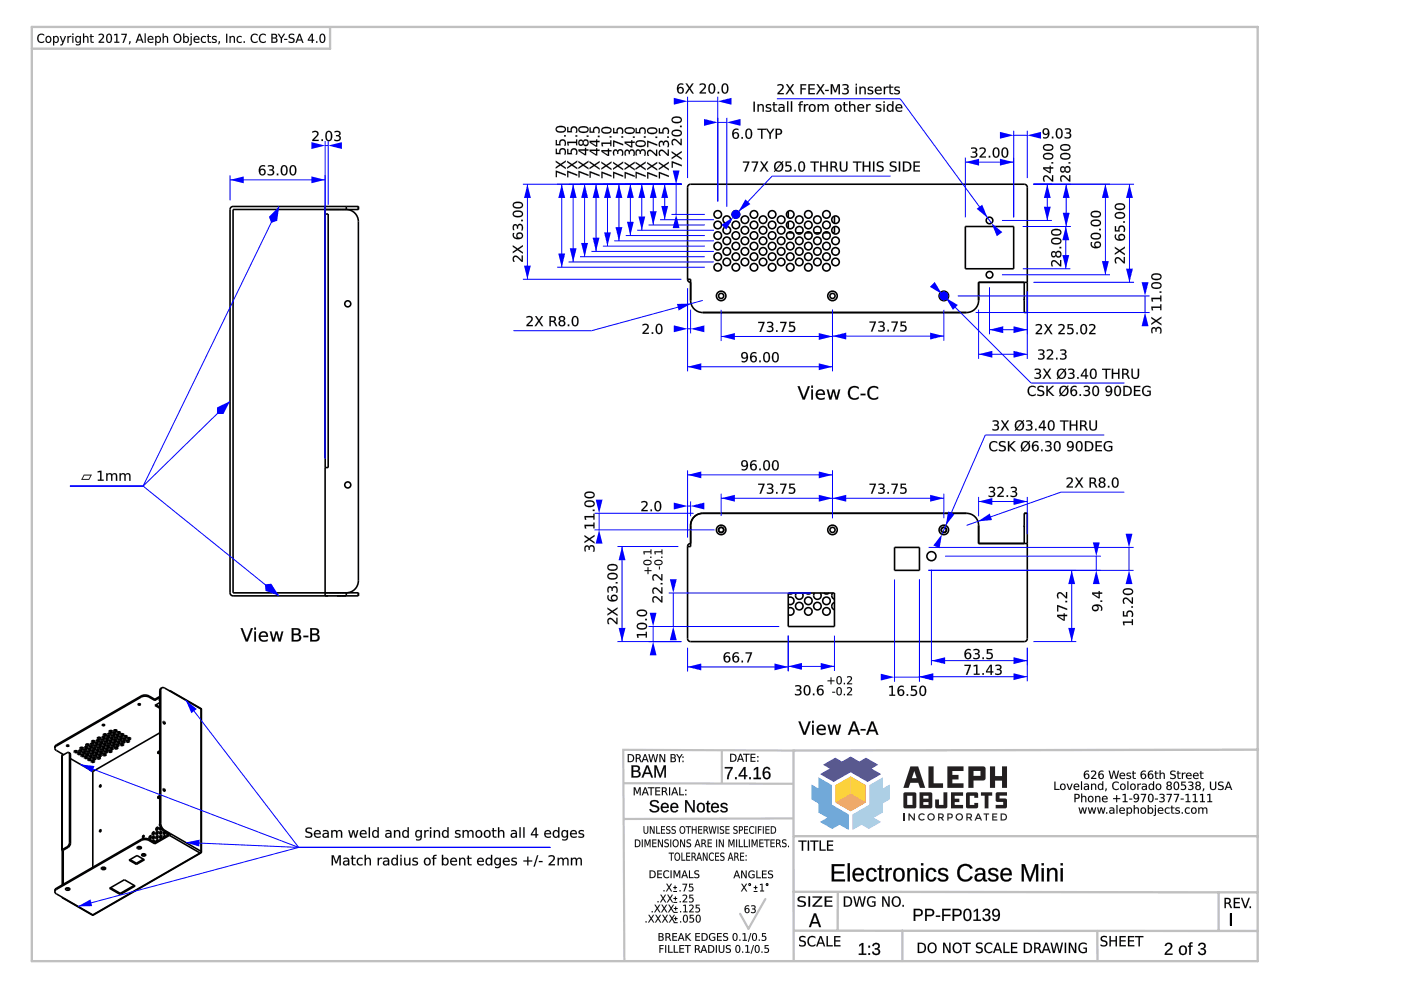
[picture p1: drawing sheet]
<svg xmlns="http://www.w3.org/2000/svg" width="297mm" height="210mm" viewBox="0 0 297 210" stroke-linecap="round" stroke-linejoin="round" font-family="sans-serif">
<g fill="none" stroke="#000" stroke-width=".34">
<path d="M68.9 43.8v1.6M68.9 45.4h.7v53.7h-.7M68.9 45.4v53.7M71.9 44.4h1.1M73.4 43.8h-24a.64 .64 0 0 0-.6 .6v81.3a.64 .64 0 0 0 .6 .6h24M73.4 43.8h2.6v.6h-2.6M73.4 44.4a2.56 2.56 0 0 1 2.6 2.6v76.1a2.56 2.56 0 0 1-2.6 2.6M73.4 44.4h-24v81.3h24M73.4 43.8v.6M145.8 59.2v-19.5a.64 .64 0 0 1 .6-.6h70.8a.64 .64 0 0 1 .6 .6v26.6h-.6v-2.6M145.8 59.2h.6M145.8 59.2a.64 .64 0 0 0 .6 .7"/>
<path d="M146.4 59.2h.1M146.4 59.9h.1M146.4 59.2v4.5a2.56 2.56 0 0 0 2.6 2.6h55.9a2.56 2.56 0 0 0 2.6-2.6v-3.8h9.7M167.1 49.3v.1h1M167.1 44.8v1.3M167.1 47v1.4M168.9 49.4h1.1M170.8 49.4h1.1M172.7 49.4h1.2M174.7 49.4h1.1M176.9 48.1v1.3h-.3M176.9 45.8v1.6"/>
<path d="M204.7 48h10.2v9h-10.2zM217.2 59.9v3.8M217.2 59.9h.6M217.2 63.4v.3M68.9 99.1v27.2M145.8 115.9h.6M146.4 115.2a.64 .64 0 0 0-.6 .7M146.4 115.2h.1M146.4 115.9h.1M189.7 116.1h5.2v4.8h-5.2zM217.2 111.4v-2.6h.6v26.6a.64 .64 0 0 1-.6 .6h-70.8a.64 .64 0 0 1-.6-.6v-19.5M217.2 111.4v.3"/>
<path d="M217.2 111.4v3.8M217.2 115.2h-9.7v-3.8a2.56 2.56 0 0 0-2.6-2.6h-55.9a2.56 2.56 0 0 0-2.6 2.6v4.5M217.2 115.2h.6M69.6 126.3h.1M71.5 126.3h1.9M71.9 125.7h1.1M73.4 125.7h2.6v.6h-2.6M73.4 125.7v.6M167.1 129a.8 .8 0 0 1 1.2 .6 .8 .8 0 0 1-1.2 .7M167.1 126.7a.8 .8 0 0 1 1.2 .7 .8 .8 0 0 1-1.2 .7M167.1 125.7h9.8v7.1h-9.8zM168.1 125.7a.8 .8 0 0 1-1 .1"/>
<path d="M168.9 125.7a.8 .8 0 0 0 0 1.1 .8 .8 0 0 0 1.1 0 .8 .8 0 0 0 0-1.1M170.8 125.7a.8 .8 0 0 0 1.1 0M172.7 125.7a.8 .8 0 0 0 0 1.1 .8 .8 0 0 0 1.2 0 .8 .8 0 0 0 0-1.1M174.7 125.7a.8 .8 0 0 0 1.1 0M176.6 125.7l-.3 .6a.8 .8 0 0 0 .6 .7M176.9 127.7a.8 .8 0 0 0-.6 .8 .8 .8 0 0 0 .6 .8"/>
<circle cx="152.2" cy="45.5" r=".8"/>
<circle cx="152.2" cy="47.7" r=".8"/>
<circle cx="152.2" cy="49.9" r=".8"/>
<circle cx="152.2" cy="56.7" r=".8"/>
<circle cx="152.2" cy="52.2" r=".8"/>
<circle cx="152.2" cy="54.4" r=".8"/>
<circle cx="154.1" cy="48.8" r=".8"/>
<circle cx="154.1" cy="46.6" r=".8"/>
<circle cx="154.1" cy="53.3" r=".8"/>
<circle cx="154.1" cy="51.1" r=".8"/>
<circle cx="154.1" cy="55.5" r=".8"/>
<circle cx="156" cy="47.7" r=".8"/>
<circle cx="156" cy="45.5" r=".8"/>
<circle cx="156" cy="56.7" r=".8"/>
<circle cx="156" cy="54.4" r=".8"/>
<circle cx="156" cy="49.9" r=".8"/>
<circle cx="156" cy="52.2" r=".8"/>
<circle cx="157.9" cy="48.8" r=".8"/>
<circle cx="157.9" cy="46.6" r=".8"/>
<circle cx="157.9" cy="53.3" r=".8"/>
<circle cx="157.9" cy="55.5" r=".8"/>
<circle cx="157.9" cy="51.1" r=".8"/>
<circle cx="159.9" cy="45.5" r=".8"/>
<circle cx="159.9" cy="47.7" r=".8"/>
<circle cx="159.9" cy="49.9" r=".8"/>
<circle cx="159.9" cy="56.7" r=".8"/>
<circle cx="159.9" cy="54.4" r=".8"/>
<circle cx="159.9" cy="52.2" r=".8"/>
<circle cx="161.8" cy="48.8" r=".8"/>
<circle cx="161.8" cy="46.6" r=".8"/>
<circle cx="161.8" cy="53.3" r=".8"/>
<circle cx="161.8" cy="51.1" r=".8"/>
<circle cx="161.8" cy="55.5" r=".8"/>
<circle cx="163.7" cy="45.5" r=".8"/>
<circle cx="163.7" cy="47.7" r=".8"/>
<circle cx="163.7" cy="52.2" r=".8"/>
<circle cx="163.7" cy="54.4" r=".8"/>
<circle cx="163.7" cy="49.9" r=".8"/>
<circle cx="163.7" cy="56.7" r=".8"/>
<circle cx="165.6" cy="46.6" r=".8"/>
<circle cx="165.6" cy="48.8" r=".8"/>
<circle cx="165.6" cy="53.3" r=".8"/>
<circle cx="165.6" cy="51.1" r=".8"/>
<circle cx="165.6" cy="55.5" r=".8"/>
<circle cx="167.5" cy="45.5" r=".8"/>
<circle cx="167.5" cy="47.7" r=".8"/>
<circle cx="167.5" cy="49.9" r=".8"/>
<circle cx="167.5" cy="54.4" r=".8"/>
<circle cx="167.5" cy="56.7" r=".8"/>
<circle cx="167.5" cy="52.2" r=".8"/>
<circle cx="169.5" cy="48.8" r=".8"/>
<circle cx="169.5" cy="46.6" r=".8"/>
<circle cx="169.5" cy="53.3" r=".8"/>
<circle cx="169.5" cy="51.1" r=".8"/>
<circle cx="169.5" cy="55.5" r=".8"/>
<circle cx="171.4" cy="45.5" r=".8"/>
<circle cx="171.4" cy="47.7" r=".8"/>
<circle cx="171.4" cy="49.9" r=".8"/>
<circle cx="171.4" cy="56.7" r=".8"/>
<circle cx="171.4" cy="52.2" r=".8"/>
<circle cx="171.4" cy="54.4" r=".8"/>
<circle cx="173.3" cy="48.8" r=".8"/>
<circle cx="173.3" cy="46.6" r=".8"/>
<circle cx="173.3" cy="55.5" r=".8"/>
<circle cx="173.3" cy="53.3" r=".8"/>
<circle cx="173.3" cy="51.1" r=".8"/>
<circle cx="175.2" cy="47.7" r=".8"/>
<circle cx="175.2" cy="45.5" r=".8"/>
<circle cx="175.2" cy="49.9" r=".8"/>
<circle cx="175.2" cy="56.7" r=".8"/>
<circle cx="175.2" cy="54.4" r=".8"/>
<circle cx="175.2" cy="52.2" r=".8"/>
<circle cx="177.1" cy="48.8" r=".8"/>
<circle cx="177.1" cy="46.6" r=".8"/>
<circle cx="177.1" cy="51.1" r=".8"/>
<circle cx="177.1" cy="55.5" r=".8"/>
<circle cx="177.1" cy="53.3" r=".8"/>
<circle cx="209.8" cy="46.7" r=".7"/>
<circle cx="209.8" cy="58.3" r=".7"/>
<circle cx="73.7" cy="64.4" r=".64"/>
<circle cx="152.9" cy="62.7" r=".54"/>
<circle cx="152.9" cy="62.7" r="1.01"/>
<circle cx="176.5" cy="62.7" r=".54"/>
<circle cx="176.5" cy="62.7" r="1.01"/>
<circle cx="200.1" cy="62.7" r=".54"/>
<circle cx="200.1" cy="62.7" r="1.01"/>
<circle cx="73.7" cy="102.8" r=".64"/>
<circle cx="152.9" cy="112.4" r=".54"/>
<circle cx="152.9" cy="112.4" r="1.01"/>
<circle cx="176.5" cy="112.4" r=".54"/>
<circle cx="176.5" cy="112.4" r="1.01"/>
<circle cx="197.5" cy="117.9" r=".96"/>
<circle cx="200.1" cy="112.4" r=".54"/>
<circle cx="200.1" cy="112.4" r="1.01"/>
<circle cx="169.5" cy="128.5" r=".8"/>
<circle cx="171.4" cy="129.6" r=".8"/>
<circle cx="171.4" cy="127.4" r=".8"/>
<circle cx="173.3" cy="128.5" r=".8"/>
<circle cx="175.2" cy="127.4" r=".8"/>
<circle cx="175.2" cy="129.6" r=".8"/>
</g>
<path d="M142.4 39.1h2.1M143.3 39.1v6.4M142.4 45.5h7" fill="none" stroke="#00f" stroke-width=".21"/>
<g fill="#00f">
<path d="M142.6 36.2h1.5l-.8 2.9z"/>
<path d="M143.3 45.5l.8 2.9h-1.5z"/>
</g>
<g fill="#000">
<path d="M142.4 34.2l2.1 .8v.3l-1.8-.8v1.1h-.3zM142.4 34.2v1.4h.3l-.1-1.1 1.9 .8v-.3zM142.4 32l1 .8 1.1-.8v.3l-.9 .6 .9 .6v.4l-1.1-.8-1 .7v-.4l.8-.5-.8-.5zM142.4 32.1v.3l.8 .5-.8 .5v.3l1-.6 1.1 .7v-.3l-.9-.6 .9-.6v-.3l-1.1 .8zM142.5 29.6a1.12 1.12 0 0 1 1.6 .6l.2 .2v-1h.2v1.4a.57 .57 0 0 1-.7-.5l-.1-.1a.51 .51 0 0 0-.6-.4 .51 .51 0 0 0-.5 .5l.2 .5a.6 .6 0 0 1-.5-.4 .6 .6 0 0 1 .1-.6zM142.6 29.7l-.2 .7 .1 .4h.3a.53 .53 0 0 1-.1-.8 .53 .53 0 0 1 .8 0l.8 .8h.2v-1.4h-.2v1.1l-1.1-1h-.4zM142.7 28a.57 .57 0 0 0 .2 .6 .57 .57 0 0 0 .6 0h.2a.44 .44 0 0 0 .6-.4 .44 .44 0 0 0-.6-.4h-.7zM142.7 27.9a1.17 1.17 0 0 1 1.7 .3 1.09 1.09 0 0 1-1.8 0zM142.5 27.8a1.29 1.29 0 0 1 2.1 .4 1.25 1.25 0 0 1-2.2 .2zM142.5 27.8a.78 .78 0 0 0 .1 .9 .78 .78 0 0 0 .9 .2 .78 .78 0 0 0 1.1-.7 .78 .78 0 0 0-1.1-.7l-.6 .1zM144.2 26.6h.3v.4h-.3zM144.2 26.7v.3h.3v-.3zM142.7 25.2a.57 .57 0 0 0 .2 .6 .57 .57 0 0 0 .6 0h.2a.44 .44 0 0 0 .6-.4 .44 .44 0 0 0-.6-.4h-.7zM142.7 25.2a1.17 1.17 0 0 1 1.7 .2 1.09 1.09 0 0 1-1.8 0zM142.5 25a1.29 1.29 0 0 1 2.1 .4 1.25 1.25 0 0 1-2.2 .2zM142.5 25a.78 .78 0 0 0 .1 .9 .78 .78 0 0 0 .9 .2 .78 .78 0 0 0 1.1-.7 .78 .78 0 0 0-1.1-.7l-.6 .1z"/>
<path d="M142.4 34.2l2.1 .8v.3l-1.8-.8v1.1h-.3zM142.4 32.1l1 .7 1.1-.8v.3l-.9 .6 .9 .6v.3l-1.1-.7-1 .6v-.3l.8-.5-.8-.5zM142.5 29.6a.9 .9 0 0 1 1.4 .4l.4 .4v-1h.2v1.4h-.2l-.6-.6a.53 .53 0 0 0-.6-.5 .53 .53 0 0 0-.5 .6l.2 .5h-.3l-.1-.4zM142.7 28l-.1 .1a.87 .87 0 0 0 1.4 .5 .43 .43 0 0 0 .3-.5 .43 .43 0 0 0-.6-.3zM142.5 27.8a1.27 1.27 0 0 1 2.1 .4 1.23 1.23 0 0 1-2.2 .2zM144.2 26.7h.3v.3h-.3zM142.7 25.2l-.1 .1a.87 .87 0 0 0 1.4 .5 .43 .43 0 0 0 .3-.5 .43 .43 0 0 0-.6-.3zM142.5 25a1.27 1.27 0 0 1 2.1 .4 1.23 1.23 0 0 1-2.2 .2z"/>
</g>
<path d="M140 39.1h4.5M140.9 39.1v7.5M140 46.6h11.4" fill="none" stroke="#00f" stroke-width=".21"/>
<g fill="#00f">
<path d="M140.9 39.1l.8 2.9h-1.5z"/>
<path d="M140.2 43.7h1.5l-.8 2.9z"/>
</g>
<g fill="#000">
<path d="M139.7 36.4l2.1 .8v.4l-1.9-.8v1h-.2zM139.7 36.5v1.3h.2v-1l1.9 .7v-.3zM139.7 34.3l1 .7 1.1-.7v.3l-.9 .6 .9 .6v.3l-1.1-.7-1 .6v-.3l.8-.5-.8-.5zM139.7 34.3v.4l.8 .5-.8 .5v.3l1-.7 1.1 .8v-.3l-.9-.6 .9-.6v-.3l-1.1 .7zM139.8 31.9a1.12 1.12 0 0 1 1.6 .6l.2 .2v-1h.2v1.3a.57 .57 0 0 1-.7-.4l-.2-.1a.51 .51 0 0 0-.5-.5 .51 .51 0 0 0-.5 .6l.2 .5a.6 .6 0 0 1-.5-.4 .6 .6 0 0 1 .1-.7zM139.8 31.9l-.1 .8 .1 .3h.3a.53 .53 0 0 1-.2-.8 .53 .53 0 0 1 .9 0l.8 .8h.2v-1.3h-.2v1l-1.1-.9h-.4zM139.8 30a.49 .49 0 0 1 .5-.2 .49 .49 0 0 1 .4 .4 .58 .58 0 0 1 .5-.4 .58 .58 0 0 1 .6 .4v.2a.52 .52 0 0 1-.4 .8 .76 .76 0 0 0-.2-1.1l-.3 .1-.1 .6h-.3v-.2a.33 .33 0 0 0-.3-.5 .33 .33 0 0 0-.3 .5l.1 .5a.57 .57 0 0 1-.3-.9zM139.8 30l-.1 .8v.3h.3a.61 .61 0 0 1 .4-1l.2 .3v.4h.2a.48 .48 0 0 1 .4-.7 .48 .48 0 0 1 .4 .7l-.1 .4h.2a.75 .75 0 0 0 .1-1 .75 .75 0 0 0-1.1-.2v.3a.48 .48 0 0 0-.4-.4 .48 .48 0 0 0-.5 .1zM141.4 28.9h.4v.3h-.4zM141.5 28.9v.3h.3v-.3zM139.7 27.2h.2v.8h.6a.77 .77 0 0 1 .7-1 .77 .77 0 0 1 .6 1.1v.3h-.4a.55 .55 0 0 0 .1-.8 .55 .55 0 0 0-.8 0l.1 .7h-1.1zM139.7 27.2v1.1h1.1a.58 .58 0 0 1-.1-.8 .58 .58 0 0 1 .8-.1 .58 .58 0 0 1 0 .9v.1h.2a.81 .81 0 0 0 0-1.1 .81 .81 0 0 0-1.1-.1l-.2 .4 .1 .4h-.6v-.8z"/>
<path d="M139.7 36.5l2.1 .7v.3l-1.9-.7v1h-.2zM139.7 34.3l1 .7 1.1-.7v.3l-.9 .6 .9 .6v.3l-1.1-.7-1 .6v-.3l.8-.5-.8-.5zM139.8 31.9a.9 .9 0 0 1 1.4 .4l.4 .4v-1h.2v1.3h-.2l-.7-.6a.53 .53 0 0 0-.5-.4 .53 .53 0 0 0-.5 .6l.2 .4h-.3l-.1-.3zM139.8 30l.6-.1 .3 .3a.67 .67 0 0 1 .9-.3 .67 .67 0 0 1 .2 1l-.1 .3h-.2a.57 .57 0 0 0 .1-.8 .57 .57 0 0 0-.7-.2l-.1 .6h-.2v-.2a.35 .35 0 0 0-.4-.5 .35 .35 0 0 0-.3 .5l.1 .5h-.3v-.6zM141.5 28.9h.3v.3h-.3zM139.7 27.2h.2v.8h.6a.78 .78 0 0 1 .8-1 .78 .78 0 0 1 .5 1.2v.2h-.3a.56 .56 0 0 0 0-.9 .56 .56 0 0 0-.8 .1l.1 .7h-1.1z"/>
</g>
<path d="M137.5 39.1h7M138.5 39.1v8.6M137.5 47.7h11.9" fill="none" stroke="#00f" stroke-width=".21"/>
<g fill="#00f">
<path d="M138.5 39.1l.7 2.9h-1.4z"/>
<path d="M137.8 44.8h1.4l-.7 2.9z"/>
</g>
<g fill="#000">
<path d="M137.2 36.5l2.1 .8v.3l-1.8-.8v1.1h-.3zM137.2 36.5v1.4h.3l-.1-1.1 1.9 .8v-.3zM137.2 34.3l1 .8 1.1-.8v.3l-.9 .6 .9 .6v.4l-1.1-.8-1 .7v-.4l.8-.5-.8-.5zM137.2 34.4v.3l.8 .5-.8 .5v.3l1-.6 1.1 .7v-.3l-.9-.6 .9-.6v-.3l-1.1 .8zM137.3 31.9a1.12 1.12 0 0 1 1.6 .6l.2 .2v-1h.2v1.4a.57 .57 0 0 1-.7-.5l-.1-.1a.51 .51 0 0 0-.6-.4 .51 .51 0 0 0-.5 .5l.2 .5a.6 .6 0 0 1-.5-.4 .6 .6 0 0 1 .1-.6zM137.3 32l-.1 .7 .1 .4h.3a.53 .53 0 0 1-.1-.8 .53 .53 0 0 1 .8 0l.8 .8h.2v-1.4h-.2v1.1l-1.1-1h-.4zM137.2 29.8l2.1 .8v.3l-1.8-.7v1h-.3zM137.2 29.8v1.4h.3l-.1-1 1.9 .7v-.3zM139 28.9h.3v.4h-.3zM139 29v.3h.3v-.3zM137.5 27.5a.57 .57 0 0 0 .2 .6 .57 .57 0 0 0 .6 0h.2a.44 .44 0 0 0 .6-.4 .44 .44 0 0 0-.6-.4h-.7zM137.5 27.5a1.17 1.17 0 0 1 1.7 .2 1.09 1.09 0 0 1-1.8 0zM137.3 27.3a1.29 1.29 0 0 1 2.1 .4 1.25 1.25 0 0 1-2.2 .2zM137.3 27.3a.78 .78 0 0 0 .1 .9 .78 .78 0 0 0 .9 .2 .78 .78 0 0 0 1.1-.7 .78 .78 0 0 0-1.1-.7l-.6 .1z"/>
<path d="M137.2 36.5l2.1 .8v.3l-1.8-.8v1.1h-.3zM137.2 34.4l1 .7 1.1-.8v.3l-.9 .6 .9 .6v.3l-1.1-.7-1 .6v-.3l.8-.5-.8-.5zM137.3 31.9a.9 .9 0 0 1 1.4 .4l.4 .4v-1h.2v1.4h-.2l-.6-.6a.53 .53 0 0 0-.6-.5 .53 .53 0 0 0-.5 .6l.2 .5h-.3l-.1-.4zM137.2 29.8l2.1 .8v.3l-1.8-.7v1h-.3zM139 29h.3v.3h-.3zM137.5 27.5l-.1 .1a.87 .87 0 0 0 1.4 .5 .43 .43 0 0 0 .3-.5 .43 .43 0 0 0-.6-.3zM137.3 27.3a1.27 1.27 0 0 1 2.1 .4 1.23 1.23 0 0 1-2.2 .2z"/>
</g>
<path d="M135.1 39.1h9.4M136.1 39.1v9.7M135.1 48.8h16.3" fill="none" stroke="#00f" stroke-width=".21"/>
<g fill="#00f">
<path d="M136.1 39.1l.7 2.9h-1.5z"/>
<path d="M135.3 45.9h1.5l-.7 2.9z"/>
</g>
<g fill="#000">
<path d="M134.7 36.4l2.2 .8v.3l-1.9-.7v1h-.3zM134.8 36.4v1.4h.2v-1l1.9 .7v-.3zM134.7 34.3l1.1 .7 1.1-.8v.4l-.9 .6 .9 .6v.3l-1.1-.8-1.1 .7v-.3l.9-.5-.9-.6zM134.8 34.3v.3l.8 .6-.8 .5v.3l1-.7 1.1 .8v-.3l-.9-.6 .9-.6v-.3l-1.1 .7zM134.9 31.8a.49 .49 0 0 1 .5-.1 .49 .49 0 0 1 .3 .4 .58 .58 0 0 1 .6-.5 .58 .58 0 0 1 .6 .4v.2a.52 .52 0 0 1-.4 .8 .76 .76 0 0 0-.2-1.1l-.3 .1-.1 .7h-.3v-.3a.33 .33 0 0 0-.3-.4 .33 .33 0 0 0-.3 .4l.1 .6a.57 .57 0 0 1-.3-1zM134.9 31.9l-.1 .7v.3l.3 .1a.61 .61 0 0 1 .4-1l.1 .2v.4h.3a.48 .48 0 0 1 .3-.7 .48 .48 0 0 1 .5 .7l-.2 .4h.3a.75 .75 0 0 0 0-1 .75 .75 0 0 0-1-.1l-.1 .2a.48 .48 0 0 0-.3-.4 .48 .48 0 0 0-.5 .2zM135 30.3a.57 .57 0 0 0 .2 .5 .57 .57 0 0 0 .6 .1h.3a.44 .44 0 0 0 .6-.5 .44 .44 0 0 0-.6-.4l-.8 .1zM135 30.2a1.17 1.17 0 0 1 1.7 .2 1.09 1.09 0 0 1-1.8 0zM134.8 30a1.29 1.29 0 0 1 2.1 .4 1.25 1.25 0 0 1-2.2 .3zM134.9 30.1a.78 .78 0 0 0 0 .9 .78 .78 0 0 0 .9 .2 .78 .78 0 0 0 1.1-.8 .78 .78 0 0 0-1.1-.7l-.6 .1zM136.5 28.9h.4v.3h-.4zM136.5 28.9v.3h.4v-.3zM134.7 27.1h.3v.9h.5a.77 .77 0 0 1 .8-1.1 .77 .77 0 0 1 .6 1.2l-.1 .3h-.3a.55 .55 0 0 0 .1-.9 .55 .55 0 0 0-.8 .1l.1 .7h-1.2zM134.8 27.1v1.2h1a.58 .58 0 0 1 0-.9 .58 .58 0 0 1 .8 0 .58 .58 0 0 1 0 .8l-.1 .2 .3-.1a.81 .81 0 0 0 0-1 .81 .81 0 0 0-1.1-.1l-.2 .3v.5h-.5v-.9z"/>
<path d="M134.8 36.4l2.1 .8v.3l-1.9-.7v1h-.2zM134.8 34.3l1 .7 1.1-.7v.3l-.9 .6 .9 .6v.3l-1.1-.8-1 .7v-.3l.8-.5-.8-.6zM134.9 31.9l.5-.2 .3 .4a.67 .67 0 0 1 1-.4 .67 .67 0 0 1 .2 1l-.1 .3h-.3a.57 .57 0 0 0 .2-.7 .57 .57 0 0 0-.7-.3l-.1 .6h-.3v-.2a.35 .35 0 0 0-.3-.5 .35 .35 0 0 0-.3 .5l.1 .5h-.3l-.1-.5zM135 30.2v.1a.87 .87 0 0 0 1.3 .5 .43 .43 0 0 0 .4-.5 .43 .43 0 0 0-.6-.3zM134.9 30a1.27 1.27 0 0 1 2 .4 1.23 1.23 0 0 1-2.1 .3zM136.5 28.9h.4v.3h-.4zM134.8 27.1h.2v.9h.5a.78 .78 0 0 1 .9-1 .78 .78 0 0 1 .5 1.2l-.1 .2h-.3a.56 .56 0 0 0 .1-.9 .56 .56 0 0 0-.8 .1v.7h-1z"/>
</g>
<path d="M132.7 39.1h11.8M133.6 39.1v10.8M132.7 49.9h16.7" fill="none" stroke="#00f" stroke-width=".21"/>
<g fill="#00f">
<path d="M133.6 39.1l.8 2.9h-1.5z"/>
<path d="M132.9 47h1.5l-.8 2.9z"/>
</g>
<g fill="#000">
<path d="M132.4 36.4l2.2 .8v.4l-1.9-.8v1h-.3zM132.4 36.5v1.3h.3v-1l1.9 .7v-.3zM132.4 34.3l1.1 .7 1.1-.7v.3l-.9 .6 .9 .6v.3l-1.2-.7-1 .6v-.3l.8-.5-.8-.5zM132.4 34.3v.4l.9 .5-.9 .5v.3l1-.7 1.2 .8v-.3l-1-.6 1-.6v-.3l-1.1 .7zM132.5 31.9a.49 .49 0 0 1 .5-.2 .49 .49 0 0 1 .4 .4 .58 .58 0 0 1 .6-.5 .58 .58 0 0 1 .5 .4l.1 .2a.52 .52 0 0 1-.4 .9 .76 .76 0 0 0-.3-1.2l-.2 .2-.1 .6h-.3v-.3a.33 .33 0 0 0-.3-.4 .33 .33 0 0 0-.3 .4v.6a.57 .57 0 0 1-.2-1zM132.6 31.9l-.2 .8 .1 .3h.2a.61 .61 0 0 1 .4-1l.2 .2v.5h.2a.48 .48 0 0 1 .4-.8 .48 .48 0 0 1 .5 .7l-.2 .4h.3a.75 .75 0 0 0 0-1 .75 .75 0 0 0-1-.1l-.1 .2a.48 .48 0 0 0-.3-.4 .48 .48 0 0 0-.5 .2zM132.7 30.3l1.1 .7v-.7zM132.6 30.3h1.2v.8zM132.4 30h1.4v-.3h.3v.3h.5v.3h-.5v1h-.3l-1.4-.9zM132.4 30v.4l1.4 .9h.3l-.1-1h.6v-.3h-.6l.1-.3h-.3v.3zM134.2 28.9h.4v.3h-.4zM134.2 28.9v.3h.4v-.3zM132.7 27.5a.57 .57 0 0 0 .2 .6 .57 .57 0 0 0 .6 0h.3a.44 .44 0 0 0 .6-.4 .44 .44 0 0 0-.6-.4h-.8zM132.7 27.4a1.17 1.17 0 0 1 1.7 .3 1.09 1.09 0 0 1-1.8 0zM132.5 27.3a1.29 1.29 0 0 1 2.1 .4 1.25 1.25 0 0 1-2.2 .2zM132.5 27.3a.78 .78 0 0 0 .1 .9 .78 .78 0 0 0 .9 .2 .78 .78 0 0 0 1.1-.7 .78 .78 0 0 0-1.1-.7h-.6z"/>
<path d="M132.4 36.5l2.2 .7v.3l-1.9-.7v1h-.3zM132.4 34.3l1.1 .7 1.1-.7v.3l-.9 .6 .9 .6v.3l-1.2-.7-1 .6v-.3l.8-.5-.8-.5zM132.5 31.9l.6-.2 .3 .4a.67 .67 0 0 1 1-.3 .67 .67 0 0 1 .2 .9l-.1 .3h-.3a.57 .57 0 0 0 .2-.7 .57 .57 0 0 0-.8-.2l-.1 .6h-.2v-.3a.35 .35 0 0 0-.3-.4 .35 .35 0 0 0-.4 .4l.1 .6h-.2l-.1-.6zM132.7 30.3l1.1 .7v-.7zM132.4 30h1.4v-.3h.3v.3h.5v.3h-.5v1h-.3l-1.4-.9zM134.2 28.9h.4v.3h-.4zM132.7 27.4l-.1 .1a.87 .87 0 0 0 1.4 .6 .43 .43 0 0 0 .3-.6 .43 .43 0 0 0-.5-.3zM132.5 27.3a1.27 1.27 0 0 1 2.1 .4 1.23 1.23 0 0 1-2.2 .2z"/>
</g>
<path d="M130.3 39.1h14.2M131.2 39.1v12M130.3 51.1h21.1" fill="none" stroke="#00f" stroke-width=".21"/>
<g fill="#00f">
<path d="M131.2 39.1l.8 2.9h-1.5z"/>
<path d="M130.5 48.2h1.5l-.8 2.9z"/>
</g>
<g fill="#000">
<path d="M130 36.4l2.1 .8v.3l-1.9-.7v1h-.2zM130 36.4v1.4h.2v-1l1.9 .7v-.3zM130 34.3l1 .7 1.1-.8v.4l-.9 .6 .9 .6v.3l-1.1-.8-1 .7v-.3l.8-.5-.8-.6zM130 34.3v.3l.8 .6-.8 .5v.3l1-.7 1.1 .8v-.3l-.9-.6 .9-.6v-.3l-1.1 .7zM130.1 31.8a.49 .49 0 0 1 .5-.1 .49 .49 0 0 1 .4 .4 .58 .58 0 0 1 .5-.5 .58 .58 0 0 1 .6 .4v.2a.52 .52 0 0 1-.4 .8 .76 .76 0 0 0-.2-1.1l-.3 .1-.1 .7h-.3v-.3a.33 .33 0 0 0-.3-.4 .33 .33 0 0 0-.3 .4l.1 .6a.57 .57 0 0 1-.3-1zM130.1 31.9l-.1 .7v.3l.3 .1a.61 .61 0 0 1 .4-1l.2 .2v.4h.2a.48 .48 0 0 1 .4-.7 .48 .48 0 0 1 .4 .7l-.1 .4h.2a.75 .75 0 0 0 .1-1 .75 .75 0 0 0-1.1-.1v.2a.48 .48 0 0 0-.4-.4 .48 .48 0 0 0-.5 .2zM130 29.8l2.1 .7v.4l-1.9-.8v1h-.2zM130 29.8v1.3h.2v-1l1.9 .7v-.3zM131.7 28.9h.4v.3h-.4zM131.7 28.9v.3h.4v-.3zM130 27.1h.2v.9h.5a.77 .77 0 0 1 .8-1.1 .77 .77 0 0 1 .6 1.2v.3h-.4a.55 .55 0 0 0 .1-.9 .55 .55 0 0 0-.8 .1l.1 .7h-1.1zM130 27.1v1.2h1.1a.58 .58 0 0 1-.1-.9 .58 .58 0 0 1 .8 0 .58 .58 0 0 1 0 .8v.2l.2-.1a.81 .81 0 0 0 0-1 .81 .81 0 0 0-1.1-.1l-.2 .3 .1 .5h-.6v-.9z"/>
<path d="M130 36.4l2.1 .8v.3l-1.9-.7v1h-.2zM130 34.3l1 .7 1.1-.7v.3l-.9 .6 .9 .6v.3l-1.1-.8-1 .7v-.3l.8-.5-.8-.6zM130.1 31.9l.6-.2 .3 .4a.67 .67 0 0 1 .9-.4 .67 .67 0 0 1 .2 1l-.1 .3h-.2a.57 .57 0 0 0 .1-.7 .57 .57 0 0 0-.7-.3l-.1 .6h-.2v-.2a.35 .35 0 0 0-.4-.5 .35 .35 0 0 0-.3 .5l.1 .5h-.3l-.1-.5zM130 29.8l2.1 .7v.3l-1.9-.7v1h-.2zM131.7 28.9h.4v.3h-.4zM130 27.1h.2v.9h.5a.78 .78 0 0 1 .9-1 .78 .78 0 0 1 .5 1.2v.2h-.3a.56 .56 0 0 0 0-.9 .56 .56 0 0 0-.8 .1l.1 .7h-1.1z"/>
</g>
<path d="M127.8 39.1h16.7M128.8 39.1v13.1M127.8 52.2h21.6" fill="none" stroke="#00f" stroke-width=".21"/>
<g fill="#00f">
<path d="M128.8 39.1l.7 2.9h-1.4z"/>
<path d="M128.1 49.3h1.4l-.7 2.9z"/>
</g>
<g fill="#000">
<path d="M127.5 36.4l2.1 .8v.3l-1.8-.8v1.1h-.3zM127.5 36.4v1.4h.3l-.1-1.1 1.9 .8v-.3zM127.5 34.3l1 .7 1.1-.8v.4l-.9 .5 .9 .6v.4l-1.1-.8-1 .7v-.4l.8-.5-.8-.5zM127.5 34.3v.3l.8 .5-.8 .5v.4l1-.7 1.1 .8v-.4l-.9-.6 .9-.6v-.3l-1.1 .8zM127.8 32.1l1.1 .7v-.7zM127.7 32.1h1.2v.8zM127.5 31.8h1.4v-.3h.2v.3h.5v.3h-.5v1h-.3l-1.3-.9zM127.5 31.8v.4l1.4 .9h.2v-1h.5v-.3h-.5v-.3h-.2v.3zM127.5 30.2h1.9v-.5h.2v1.3h-.2v-.5h-1.6l.1 .5h-.3zM127.5 30.2l.1 .8h.3l-.1-.5h1.6v.5h.2v-1.2h-.2v.4zM129.3 28.9h.3v.3h-.3zM129.3 28.9v.3h.3v-.3zM127.8 27.4a.57 .57 0 0 0 .2 .6 .57 .57 0 0 0 .6 .1l.2-.1a.44 .44 0 0 0 .6-.4 .44 .44 0 0 0-.6-.4h-.7zM127.8 27.4a1.17 1.17 0 0 1 1.7 .2 1.09 1.09 0 0 1-1.8 0zM127.6 27.2a1.29 1.29 0 0 1 2.1 .4 1.25 1.25 0 0 1-2.2 .2zM127.6 27.2a.78 .78 0 0 0 .1 .9 .78 .78 0 0 0 .9 .2 .78 .78 0 0 0 1.1-.7 .78 .78 0 0 0-1.1-.7l-.6 .1z"/>
<path d="M127.5 36.4l2.1 .8v.3l-1.8-.8v1.1h-.3zM127.5 34.3l1 .7 1.1-.8v.3l-.9 .6 .9 .6v.4l-1.1-.8-1 .7v-.4l.8-.5-.8-.5zM127.8 32.1l1.1 .7v-.7zM127.5 31.8h1.4v-.3h.2v.3h.5v.3h-.5v1h-.2l-1.4-.9zM127.5 30.2h1.9v-.4h.2v1.2h-.2v-.5h-1.6l.1 .5h-.3zM129.3 28.9h.3v.3h-.3zM127.8 27.4l-.1 .1a.87 .87 0 0 0 1.4 .5 .43 .43 0 0 0 .3-.5 .43 .43 0 0 0-.6-.3zM127.6 27.2a1.27 1.27 0 0 1 2.1 .4 1.23 1.23 0 0 1-2.2 .2z"/>
</g>
<path d="M125.4 39.1h19.1M126.4 39.1v14.2M125.4 53.3h26" fill="none" stroke="#00f" stroke-width=".21"/>
<g fill="#00f">
<path d="M126.4 39.1l.7 2.9h-1.5z"/>
<path d="M125.6 50.4h1.5l-.7 2.9z"/>
</g>
<g fill="#000">
<path d="M125 36.3l2.1 .8v.3l-1.9-.7 .1 1h-.3zM125 36.3v1.4h.2v-1.1l1.9 .8v-.3zM125 34.2l1 .7 1.1-.8v.4l-.9 .6 .9 .5v.4l-1.1-.8-1 .7v-.4l.8-.5-.8-.5zM125 34.2v.3l.8 .5-.8 .6v.3l1-.7 1.1 .8v-.3l-.9-.6 .9-.6v-.4l-1.1 .8zM125.3 32l1.1 .7v-.7zM125.2 32h1.2v.8zM125 31.7h1.4v-.3h.2v.3h.5v.3h-.5v1h-.3l-1.3-.9zM125 31.7v.4l1.3 .9h.3v-1h.5v-.3h-.5v-.3h-.2v.3zM125.3 30.1l1.1 .8v-.8zM125.2 30.1h1.2v.8zM125 29.8l1.4 .1v-.4h.2v.4l.5-.1v.4l-.5-.1v1h-.3l-1.3-.9zM125 29.9v.3l1.3 .9h.3v-1h.5v-.2h-.5v-.3h-.2v.3zM126.7 28.8h.4v.3h-.4zM126.8 28.8v.3h.3v-.3zM125 27h.3l-.1 .9h.6a.77 .77 0 0 1 .7-1.1 .77 .77 0 0 1 .7 1.1l-.1 .3h-.3a.55 .55 0 0 0 0-.8 .55 .55 0 0 0-.8 .1l.1 .7h-1.1zM125 27v1.1h1.1a.58 .58 0 0 1-.1-.8 .58 .58 0 0 1 .8 0 .58 .58 0 0 1 .1 .8l-.1 .1h.3a.81 .81 0 0 0-.1-1 .81 .81 0 0 0-1.1-.1l-.1 .3v.5h-.6v-.9z"/>
<path d="M125 36.3l2.1 .8v.3l-1.9-.7v1h-.2zM125 34.2l1 .7 1.1-.8v.4l-.9 .6 .9 .6v.3l-1.1-.8-1 .7v-.3l.8-.6-.8-.5zM125.2 32l1.2 .7v-.7zM125 31.7h1.4v-.3h.2v.3h.5v.3h-.5v1h-.3l-1.3-.9zM125.2 30.1l1.2 .8v-.8zM125 29.9h1.4v-.3h.2v.3h.5v.2h-.5v1h-.3l-1.3-.9zM126.8 28.8h.3v.3h-.3zM125 27h.2v.9h.6a.78 .78 0 0 1 .8-1.1 .78 .78 0 0 1 .5 1.3v.1h-.3a.56 .56 0 0 0 0-.8 .56 .56 0 0 0-.8 .1l.1 .6h-1.1z"/>
</g>
<path d="M123 39.1h21.5M123.9 39.1v15.3M123 54.4h26.4" fill="none" stroke="#00f" stroke-width=".21"/>
<g fill="#00f">
<path d="M123.9 39.1l.8 2.9h-1.5z"/>
<path d="M123.2 51.5h1.5l-.8 2.9z"/>
</g>
<g fill="#000">
<path d="M122.6 36.2l2.2 .8v.3l-1.9-.7v1h-.3zM122.6 36.2v1.4h.3v-1l1.9 .7v-.3zM122.6 34.1l1.1 .7 1.1-.7v.3l-.9 .6 .9 .6v.3l-1.2-.8-1 .7v-.3l.8-.5-.8-.6zM122.6 34.1v.3l.9 .6-.9 .5v.3l1-.7 1.2 .8v-.3l-1-.6 1-.6v-.3l-1.1 .7zM122.9 31.9l1.1 .8v-.8zM122.8 31.9h1.2v.8zM122.6 31.6l1.4 .1v-.4h.3v.4l.5-.1v.4l-.5-.1v1h-.3l-1.4-.9zM122.6 31.7v.3l1.4 .9h.3l-.1-1h.6v-.2h-.6l.1-.3h-.3v.3zM123.8 30.3a.42 .42 0 0 0 .8 0 .42 .42 0 0 0-.8 0zM123.7 30.3a.45 .45 0 0 1 .9 0 .45 .45 0 0 1-.9 0zM122.7 29.8a.5 .5 0 0 1 .6-.2 .5 .5 0 0 1 .3 .4 .58 .58 0 0 1 .5-.5 .58 .58 0 0 1 .6 .4 .67 .67 0 0 1-.1 1 .67 .67 0 0 1-1-.3v-.1a.52 .52 0 0 1-.5 .5 .52 .52 0 0 1-.5-.5zM122.8 29.8a.61 .61 0 0 0-.1 .9 .61 .61 0 0 0 .9 0v-.2a.64 .64 0 0 0 1 .4 .64 .64 0 0 0 .1-1 .57 .57 0 0 0-.6-.3 .57 .57 0 0 0-.5 .4 .49 .49 0 0 0-.3-.4 .49 .49 0 0 0-.5 .2zM122.8 30.3a.37 .37 0 0 0 .7 0 .37 .37 0 0 0-.7 0zM122.8 30.3a.4 .4 0 0 1 .8 0 .4 .4 0 0 1-.8 0zM124.4 28.7h.4v.3h-.4zM124.4 28.7v.3h.4v-.3zM122.9 27.3a.57 .57 0 0 0 .2 .5 .57 .57 0 0 0 .6 .1h.3a.44 .44 0 0 0 .6-.4 .44 .44 0 0 0-.6-.5l-.8 .1zM122.9 27.2a1.17 1.17 0 0 1 1.7 .3 1.09 1.09 0 0 1-1.8 0zM122.7 27.1a1.29 1.29 0 0 1 2.1 .4 1.25 1.25 0 0 1-2.2 .2zM122.7 27.1a.78 .78 0 0 0 .1 .9 .78 .78 0 0 0 .9 .2 .78 .78 0 0 0 1.1-.7 .78 .78 0 0 0-1.1-.7h-.6z"/>
<path d="M122.6 36.2l2.2 .8v.3l-1.9-.7v1h-.3zM122.6 34.1l1.1 .7 1.1-.7v.3l-.9 .6 .9 .6v.3l-1.2-.8-1 .7v-.3l.8-.5-.8-.6zM122.9 31.9l1.1 .8v-.8zM122.6 31.7h1.4v-.3h.3v.3h.5v.2h-.5v1h-.3l-1.4-.9zM123.8 30.3a.43 .43 0 0 0 .8 0 .43 .43 0 0 0-.8 0zM122.8 29.8l.5-.2 .3 .4a.66 .66 0 0 1 1-.3 .66 .66 0 0 1 .1 1 .59 .59 0 0 1-.6 .3 .59 .59 0 0 1-.5-.5 .59 .59 0 0 1-.8 .3 .59 .59 0 0 1-.1-.9zM122.8 30.3a.38 .38 0 0 0 .7 0 .38 .38 0 0 0-.7 0zM124.4 28.7h.4v.3h-.4zM122.9 27.2v.1a.87 .87 0 0 0 1.3 .6 .43 .43 0 0 0 .4-.6 .43 .43 0 0 0-.6-.3zM122.7 27.1a1.27 1.27 0 0 1 2.1 .4 1.23 1.23 0 0 1-2.2 .2z"/>
</g>
<path d="M120.6 39.1h23.9M121.5 39.1v16.4M120.6 55.5h30.8" fill="none" stroke="#00f" stroke-width=".21"/>
<g fill="#00f">
<path d="M121.5 39.1l.8 2.9h-1.5z"/>
<path d="M120.8 52.6h1.5l-.8 2.9z"/>
</g>
<g fill="#000">
<path d="M120.2 36.2l2.2 .8v.3l-1.9-.7v1h-.3zM120.3 36.2v1.4h.2v-1.1l1.9 .8v-.3zM120.2 34.1l1.1 .7 1.1-.8v.4l-.9 .6 .9 .6v.3l-1.2-.8-1 .7v-.3l.8-.6-.8-.5zM120.3 34.1v.3l.8 .5-.8 .6v.3l.9-.7 1.2 .8v-.3l-1-.6 1-.6v-.3l-1.1 .7zM120.2 31.6h.3v.8h.5a.77 .77 0 0 1 .8-1 .77 .77 0 0 1 .6 1.1l-.1 .3h-.3a.55 .55 0 0 0 .1-.8 .55 .55 0 0 0-.8 0v.7h-1.1zM120.3 31.6v1.1h1a.58 .58 0 0 1 0-.8 .58 .58 0 0 1 .8-.1 .58 .58 0 0 1 0 .9l-.1 .1h.3a.81 .81 0 0 0-.1-1.1 .81 .81 0 0 0-1-.1l-.2 .4v.5h-.5v-.9zM120.2 30h1.9v-.4h.3v1.2h-.3v-.5h-1.6l.1 .6h-.3zM120.3 30l.1 .8h.2l-.1-.5h1.6v.5h.3v-1.2h-.3v.5zM122 28.7h.4v.3h-.4zM122 28.7v.3h.4v-.3zM120.2 26.9h.3v.9h.5a.77 .77 0 0 1 .8-1.1 .77 .77 0 0 1 .6 1.2l-.1 .3h-.3a.55 .55 0 0 0 .1-.9 .55 .55 0 0 0-.8 .1v.7h-1.1zM120.3 26.9v1.1h1a.58 .58 0 0 1 0-.8 .58 .58 0 0 1 .8 0 .58 .58 0 0 1 0 .8l-.1 .1h.3a.81 .81 0 0 0-.1-1 .81 .81 0 0 0-1-.1l-.2 .3v.5h-.5v-.9z"/>
<path d="M120.3 36.2l2.1 .8v.3l-1.9-.7v1h-.2zM120.3 34.1l1 .7 1.1-.7v.3l-.9 .6 .9 .6v.3l-1.2-.8-.9 .7v-.3l.7-.6-.7-.5zM120.3 31.6h.2v.8h.5a.78 .78 0 0 1 .9-1 .78 .78 0 0 1 .5 1.2l-.1 .2h-.3a.56 .56 0 0 0 .1-.8 .56 .56 0 0 0-.9 0l.1 .7h-1zM120.3 30h1.8v-.4h.3v1.2h-.3v-.5h-1.6l.1 .5h-.2zM122 28.7h.4v.3h-.4zM120.3 26.9h.2v.9h.5a.78 .78 0 0 1 .9-1 .78 .78 0 0 1 .5 1.2l-.1 .1h-.3a.56 .56 0 0 0 .1-.8 .56 .56 0 0 0-.9 .1l.1 .6h-1z"/>
</g>
<path d="M118.1 39.1h26.4M119.1 39.1v17.6M118.1 56.7h31.3" fill="none" stroke="#00f" stroke-width=".21"/>
<g fill="#00f">
<path d="M119.1 39.1l.7 2.9h-1.4z"/>
<path d="M118.4 53.8h1.4l-.7 2.9z"/>
</g>
<g fill="#000">
<path d="M117.8 36.2l2.2 .7v.4l-1.9-.8v1.1h-.3zM117.8 36.2v1.3h.3v-1l1.9 .8v-.3zM117.8 34l1.1 .8 1.1-.8v.3l-.9 .6 .9 .6v.4l-1.2-.8-1 .7v-.4l.8-.5-.8-.5zM117.8 34.1v.3l.9 .5-.9 .5v.3l1-.6 1.2 .7v-.3l-1-.6 1-.6v-.3l-1.1 .8zM117.8 31.5h.3v.9h.5a.77 .77 0 0 1 .7-1.1 .77 .77 0 0 1 .7 1.2l-.1 .3h-.3a.55 .55 0 0 0 .1-.8 .55 .55 0 0 0-.9 0l.1 .7h-1.1zM117.8 31.5v1.2h1.1a.58 .58 0 0 1 0-.8 .58 .58 0 0 1 .8-.1 .58 .58 0 0 1 0 .8l-.1 .2h.3a.81 .81 0 0 0-.1-1.1 .81 .81 0 0 0-1-.1l-.2 .3v.5h-.5v-.9zM117.8 29.7h.3v.8h.5a.77 .77 0 0 1 .7-1 .77 .77 0 0 1 .7 1.1l-.1 .3h-.3a.55 .55 0 0 0 .1-.8 .55 .55 0 0 0-.9 0l.1 .7h-1.1zM117.8 29.7v1.1h1.1a.58 .58 0 0 1 0-.8 .58 .58 0 0 1 .8 0 .58 .58 0 0 1 0 .8l-.1 .1h.3a.81 .81 0 0 0-.1-1.1 .81 .81 0 0 0-1-.1l-.2 .4v.5h-.5v-.9zM119.6 28.6h.4v.4h-.4zM119.6 28.7v.3h.4v-.3zM118.1 27.2a.57 .57 0 0 0 .2 .6 .57 .57 0 0 0 .6 0h.3a.44 .44 0 0 0 .6-.4 .44 .44 0 0 0-.6-.4h-.8zM118.1 27.2a1.17 1.17 0 0 1 1.7 .2 1.09 1.09 0 0 1-1.8 0zM117.9 27a1.29 1.29 0 0 1 2.1 .4 1.25 1.25 0 0 1-2.2 .2zM117.9 27a.78 .78 0 0 0 .1 .9 .78 .78 0 0 0 .9 .2 .78 .78 0 0 0 1.1-.7 .78 .78 0 0 0-1.1-.7l-.6 .1z"/>
<path d="M117.8 36.2l2.2 .8v.3l-1.9-.8v1h-.3zM117.8 34.1l1.1 .7 1.1-.8v.3l-.9 .6 .9 .6v.3l-1.2-.7-1 .6v-.3l.8-.5-.8-.5zM117.8 31.5h.3v.9h.5a.78 .78 0 0 1 .8-1 .78 .78 0 0 1 .5 1.2v.2h-.3a.56 .56 0 0 0 .1-.9 .56 .56 0 0 0-.9 .1l.1 .7h-1.1zM117.8 29.7h.3v.8h.5a.78 .78 0 0 1 .8-1 .78 .78 0 0 1 .5 1.3v.1h-.3a.56 .56 0 0 0 .1-.8 .56 .56 0 0 0-.9 0l.1 .7h-1.1zM119.6 28.7h.4v.3h-.4zM118.1 27.2l-.1 .1a.87 .87 0 0 0 1.4 .5 .43 .43 0 0 0 .3-.5 .43 .43 0 0 0-.5-.3zM117.9 27a1.27 1.27 0 0 1 2.1 .4 1.23 1.23 0 0 1-2.2 .2z"/>
</g>
<path d="M110.9 39.1h33.6M111.8 39.1v20.1M110.9 59.2h33.6" fill="none" stroke="#00f" stroke-width=".21"/>
<g fill="#00f">
<path d="M111.8 39.1l.8 2.9h-1.5z"/>
<path d="M111.1 56.3h1.5l-.8 2.9z"/>
</g>
<g fill="#000">
<path d="M108.8 54.4a1.12 1.12 0 0 1 1.6 .5l.2 .3v-1h.3v1.3a.57 .57 0 0 1-.8-.4l-.1-.2a.51 .51 0 0 0-.6-.4 .51 .51 0 0 0-.4 .5l.1 .5a.6 .6 0 0 1-.5-.4 .6 .6 0 0 1 .2-.6zM108.9 54.4l-.2 .8 .1 .3h.3a.53 .53 0 0 1-.1-.8 .53 .53 0 0 1 .8 0l.8 .8h.3v-1.3h-.3v1l-1.1-1h-.4zM108.7 52l1.1 .7 1.1-.8v.4l-.9 .6 .9 .6v.3l-1.2-.8-1 .7v-.3l.8-.5-.8-.6zM108.7 52v.3l.8 .6-.8 .5v.3l1-.7 1.2 .8v-.3l-1-.6 1-.6v-.3l-1.1 .7zM109.7 49.9a.46 .46 0 0 0 .9 0 .46 .46 0 0 0-.9 0zM109.7 50a.49 .49 0 0 1 .9 0 .49 .49 0 0 1-.9 0zM108.8 49.4h.3a.65 .65 0 0 0-.1 .7 .65 .65 0 0 0 .7 .3 .64 .64 0 0 1 .1-1.1 .75 .75 0 0 1 1.1 .5 .75 .75 0 0 1-.8 .9 1.01 1.01 0 0 1-1.1-.2 1.01 1.01 0 0 1-.2-1.1zM108.8 49.4a.98 .98 0 0 0 .2 1.1 .98 .98 0 0 0 1.1 .2 .71 .71 0 0 0 .8-.8 .71 .71 0 0 0-.9-.6 .71 .71 0 0 0-.4 1l.2 .2a.68 .68 0 0 1-.8-.3 .68 .68 0 0 1 0-.8zM108.8 47.7a.49 .49 0 0 1 .5-.2 .49 .49 0 0 1 .4 .4 .58 .58 0 0 1 .5-.5 .58 .58 0 0 1 .6 .4l.1 .2a.52 .52 0 0 1-.4 .9 .76 .76 0 0 0-.3-1.1l-.2 .1-.1 .6h-.3v-.3a.33 .33 0 0 0-.3-.4 .33 .33 0 0 0-.3 .4v.6a.57 .57 0 0 1-.3-1zM108.9 47.7l-.2 .8 .1 .3h.2a.61 .61 0 0 1 .4-1l.2 .2v.5h.2a.48 .48 0 0 1 .4-.8 .48 .48 0 0 1 .5 .7l-.2 .4h.3a.75 .75 0 0 0 0-1 .75 .75 0 0 0-1-.1l-.1 .3a.48 .48 0 0 0-.3-.5 .48 .48 0 0 0-.5 .2zM110.5 46.6h.4v.3h-.4zM110.5 46.6v.3h.4v-.3zM109 45.2a.57 .57 0 0 0 .2 .5 .57 .57 0 0 0 .6 .1h.3a.44 .44 0 0 0 .6-.4 .44 .44 0 0 0-.6-.5l-.8 .1zM109 45.1a1.17 1.17 0 0 1 1.7 .3 1.09 1.09 0 0 1-1.8 0zM108.8 44.9a1.29 1.29 0 0 1 2.1 .5 1.25 1.25 0 0 1-2.2 .2zM108.8 45a.78 .78 0 0 0 .1 .9 .78 .78 0 0 0 .9 .2 .78 .78 0 0 0 1.1-.7 .78 .78 0 0 0-1.1-.8l-.6 .1zM109 43.3a.57 .57 0 0 0 .2 .6 .57 .57 0 0 0 .6 0h.3a.44 .44 0 0 0 .6-.4 .44 .44 0 0 0-.6-.4h-.8zM109 43.2a1.17 1.17 0 0 1 1.7 .3 1.09 1.09 0 0 1-1.8 0zM108.8 43.1a1.29 1.29 0 0 1 2.1 .4 1.25 1.25 0 0 1-2.2 .2zM108.8 43.1a.78 .78 0 0 0 .1 .9 .78 .78 0 0 0 .9 .2 .78 .78 0 0 0 1.1-.7 .78 .78 0 0 0-1.1-.7l-.6 .1z"/>
<path d="M108.9 54.4a.9 .9 0 0 1 1.3 .4l.4 .4v-1h.3v1.3h-.3l-.6-.6a.53 .53 0 0 0-.6-.4 .53 .53 0 0 0-.5 .5l.2 .5h-.3l-.1-.3zM108.7 52l1.1 .7 1.1-.7v.3l-.9 .6 .9 .6v.3l-1.2-.8-1 .7v-.3l.8-.5-.8-.6zM109.7 49.9a.47 .47 0 0 0 .9 0 .47 .47 0 0 0-.9 0zM108.8 49.4h.2a.67 .67 0 0 0 0 .7 .67 .67 0 0 0 .7 .3 .7 .7 0 0 1 .1-1 .7 .7 0 0 1 1.1 .3 .7 .7 0 0 1-.5 .9 1.12 1.12 0 0 1-1.7-.9zM108.8 47.7l.6-.2 .3 .4a.67 .67 0 0 1 1-.3 .67 .67 0 0 1 .2 1l-.1 .2h-.3a.57 .57 0 0 0 .2-.7 .57 .57 0 0 0-.8-.2l-.1 .6h-.2v-.3a.35 .35 0 0 0-.3-.4 .35 .35 0 0 0-.4 .4l.1 .6h-.2l-.1-.6zM110.5 46.6h.4v.3h-.4zM109 45.1l-.1 .1a.87 .87 0 0 0 1.4 .5 .43 .43 0 0 0 .3-.5 .43 .43 0 0 0-.5-.3zM108.8 45a1.27 1.27 0 0 1 2.1 .4 1.23 1.23 0 0 1-2.2 .2zM109 43.2l-.1 .2a.87 .87 0 0 0 1.4 .5 .43 .43 0 0 0 .3-.6 .43 .43 0 0 0-.5-.2zM108.8 43.1a1.27 1.27 0 0 1 2.1 .4 1.23 1.23 0 0 1-2.2 .2z"/>
</g>
<path d="M145.8 20.5v17.3M145.8 21.5h6.4M152.2 20.5v22.2" fill="none" stroke="#00f" stroke-width=".21"/>
<g fill="#00f">
<path d="M142.9 20.7l2.9 .8-2.9 .7z"/>
<path d="M152.2 21.5l2.9-.8v1.5z"/>
</g>
<g fill="#000">
<path d="M143.8 19.1a.5 .5 0 0 0 1 0 .5 .5 0 0 0-1 0zM143.8 18l.6-.3 .5 .1v.2a.67 .67 0 0 0-.8 0 .67 .67 0 0 0-.3 .7 .7 .7 0 0 1 1.1 .1 .7 .7 0 0 1-.3 1 .7 .7 0 0 1-1-.4v-.9zM145.4 17.7h.3l.5 .8 .5-.8h.3l-.6 1 .7 1.1h-.3l-.6-.9-.6 .9h-.3l.7-1.1zM148.4 17.8a.74 .74 0 0 1 .9-.1 .74 .74 0 0 1 .3 .9l-.9 1h1v.2h-1.4v-.2l.6-.6a.53 .53 0 0 0 .5-.6 .53 .53 0 0 0-.6-.5l-.4 .2zM150.7 18a1.22 1.22 0 0 0 .2 1.6 1.08 1.08 0 0 0 0-1.7zM150.5 17.8a.79 .79 0 0 1 .9 .1 .79 .79 0 0 1 .2 .9 .79 .79 0 0 1-.7 1.1 .79 .79 0 0 1-.7-1.1l.1-.6zM152.2 19.5h.3v.3h-.3zM153.5 18a1.22 1.22 0 0 0 .2 1.6 1.08 1.08 0 0 0 0-1.7zM153.3 17.8a.79 .79 0 0 1 .9 .1 .79 .79 0 0 1 .2 .9 .79 .79 0 0 1-.7 1.1 .79 .79 0 0 1-.7-1.1l.1-.6z"/>
<path d="M143.8 19.1a.5 .5 0 0 0 1 0 .5 .5 0 0 0-1 0zM143.8 19.1a.49 .49 0 0 1 .9 0 .49 .49 0 0 1-.9 0zM143.8 18a.96 .96 0 0 1 1.1-.2l-.1 .2a.65 .65 0 0 0-.7 0 .65 .65 0 0 0-.3 .7 .64 .64 0 0 1 1-.1 .75 .75 0 0 1-.2 1.2 .75 .75 0 0 1-1.1-.7v-.6zM143.8 18a1.07 1.07 0 0 0-.3 1.1 1.07 1.07 0 0 0 1 .7 .69 .69 0 0 0 .4-1 .69 .69 0 0 0-1.1-.1 .68 .68 0 0 1 .3-.7 .68 .68 0 0 1 .8 0v-.2l-.5-.1zM145.3 17.7h.4l.5 .8 .5-.8h.4l-.7 1 .7 1.1h-.3l-.6-.9-.6 .9h-.4l.8-1.1zM145.4 17.7l.6 1-.7 1.1h.3l.6-.9 .6 .9h.3l-.8-1.1 .7-1h-.3l-.5 .8-.5-.8zM148.3 17.8a.76 .76 0 0 1 1-.1 .76 .76 0 0 1 .3 1l-.9 .9h1v.2h-1.4a.57 .57 0 0 1 .5-.7l.1-.1a.51 .51 0 0 0 .5-.6 .51 .51 0 0 0-.6-.5l-.5 .2zM148.4 17.8v.3a.53 .53 0 0 1 .8-.2 .53 .53 0 0 1-.1 .9l-.8 .8v.2h1.4v-.2h-1.1l.8-.8a.69 .69 0 0 0 .1-1 .69 .69 0 0 0-1 0zM150.7 18a1.22 1.22 0 0 0 .2 1.6 1.07 1.07 0 0 0 0-1.7zM150.7 18a.55 .55 0 0 1 .6 .1 .55 .55 0 0 1 .1 .7 .55 .55 0 0 1-.1 .6 .55 .55 0 0 1-.6 .2 1.62 1.62 0 0 1 0-1.6zM150.5 17.8a.8 .8 0 0 1 .9 .1 .8 .8 0 0 1 .3 .9 .81 .81 0 0 1-.8 1.1 .81 .81 0 0 1-.7-1.1v-.6zM150.5 17.8a1.26 1.26 0 0 0 .4 2.1 1.22 1.22 0 0 0 .2-2.2zM152.1 19.5h.4v.3h-.4zM152.2 19.5v.3h.3v-.3zM153.5 18a1.22 1.22 0 0 0 .2 1.6 1.07 1.07 0 0 0 0-1.7zM153.4 18a.55 .55 0 0 1 .7 .1 .55 .55 0 0 1 .1 .7 .55 .55 0 0 1-.1 .6 .55 .55 0 0 1-.7 .2 1.62 1.62 0 0 1 0-1.6zM153.3 17.8a.8 .8 0 0 1 .9 .1 .8 .8 0 0 1 .3 .9 .81 .81 0 0 1-.8 1.1 .81 .81 0 0 1-.7-1.1v-.6zM153.3 17.8a1.26 1.26 0 0 0 .4 2.1 1.22 1.22 0 0 0 .2-2.2z"/>
</g>
<path d="M152.2 25v17.7M152.2 25.9h1.9M154.1 25v18.8" fill="none" stroke="#00f" stroke-width=".21"/>
<g fill="#00f">
<path d="M154.1 25.9l2.9-.7v1.5z"/>
<path d="M149.3 25.2l2.9 .7-2.9 .8z"/>
</g>
<g fill="#000">
<path d="M155.5 28.7a.5 .5 0 0 0 1 0 .5 .5 0 0 0-1 0zM155.5 27.6l.6-.3h.5v.3a.67 .67 0 0 0-.8 0 .67 .67 0 0 0-.3 .7 .7 .7 0 0 1 1.1 .1 .7 .7 0 0 1-.3 1 .7 .7 0 0 1-1-.4v-1zM157.2 29.1h.3v.3h-.3zM158.6 27.5a1.22 1.22 0 0 0 .1 1.7 1.08 1.08 0 0 0 0-1.7zM158.3 27.4a.79 .79 0 0 1 1 .1 .79 .79 0 0 1 .2 .9 .79 .79 0 0 1-.8 1.1 .79 .79 0 0 1-.7-1.1l.1-.6zM160.6 27.3h1.8v.2h-.8v1.9h-.2v-1.9h-.8zM162.4 27.3h.3l.6 .9 .6-.9h.3l-.8 1.1v1h-.3v-1zM164.7 27.5v.8h.4a.4 .4 0 0 0 .4-.4 .4 .4 0 0 0-.4-.4zM164.5 27.3h.6a.64 .64 0 0 1 .7 .6 .64 .64 0 0 1-.7 .7h-.4v.8h-.2z"/>
<path d="M155.6 28.7a.46 .46 0 0 0 .9 0 .46 .46 0 0 0-.9 0zM155.5 28.7a.5 .5 0 0 1 1 0 .5 .5 0 0 1-1 0zM155.5 27.5a.96 .96 0 0 1 1.1-.2v.3a.65 .65 0 0 0-.8 0 .65 .65 0 0 0-.3 .7 .64 .64 0 0 1 1-.1 .75 .75 0 0 1-.2 1.2 .75 .75 0 0 1-1.1-.7v-.7zM155.5 27.6a1.07 1.07 0 0 0-.3 1.1 1.07 1.07 0 0 0 1 .7 .69 .69 0 0 0 .4-1 .69 .69 0 0 0-1.1-.1 .68 .68 0 0 1 .3-.7 .68 .68 0 0 1 .8 0v-.3h-.5zM157.2 29h.3v.4h-.3zM157.2 29.1v.3h.3v-.3zM158.6 27.5a1.22 1.22 0 0 0 .1 1.7 1.07 1.07 0 0 0 0-1.7zM158.5 27.6a.55 .55 0 0 1 .7 .1 .55 .55 0 0 1 0 .7 .55 .55 0 0 1 0 .6 .55 .55 0 0 1-.7 .1 1.62 1.62 0 0 1 0-1.5zM158.3 27.4a.8 .8 0 0 1 1 0 .8 .8 0 0 1 .2 1 .81 .81 0 0 1-.8 1.1 .81 .81 0 0 1-.7-1.1l.1-.7zM158.4 27.4a1.26 1.26 0 0 0 .3 2 1.22 1.22 0 0 0 .3-2.1zM160.6 27.3h1.8v.3l-.8-.1 .1 1.9h-.4l.1-1.9-.8 .1zM160.6 27.3v.2h.8v1.9h.2v-1.9h.8v-.2zM162.4 27.3h.3l.6 .9 .6-.9h.3l-.8 1.1v1h-.3v-1zM162.4 27.3l.8 1.1-.1 1h.3v-1l.8-1.1h-.3l-.6 .9-.6-.9zM164.7 27.5v.8h.4a.38 .38 0 0 0 .4-.4 .38 .38 0 0 0-.4-.4zM164.7 27.5h.4a.41 .41 0 0 1 .4 .4 .41 .41 0 0 1-.4 .4h-.4zM164.4 27.3h.7a.65 .65 0 0 1 .7 .6 .65 .65 0 0 1-.7 .7h-.4l.1 .8h-.4zM164.5 27.3v2.1h.2v-.9a.72 .72 0 0 0 .9-.1 .72 .72 0 0 0 0-.9z"/>
</g>
<path d="M145.8 61.2v9.5M145.8 69.7h.6M146.4 65.6v5.1" fill="none" stroke="#00f" stroke-width=".21"/>
<g fill="#00f">
<path d="M142.9 69l2.9 .7-2.9 .7z"/>
<path d="M146.4 69.7l2.9-.7v1.4z"/>
</g>
<g fill="#000">
<path d="M136.2 68.8a.74 .74 0 0 1 1-.1 .74 .74 0 0 1 .2 .9l-.8 1h1v.2h-1.4v-.2l.6-.7a.53 .53 0 0 0 .5-.5 .53 .53 0 0 0-.6-.5l-.5 .2zM138.2 70.4h.3v.4h-.3zM139.5 68.9a1.22 1.22 0 0 0 .2 1.7 1.08 1.08 0 0 0 0-1.7zM139.3 68.8a.79 .79 0 0 1 .9 0 .79 .79 0 0 1 .3 .9 .79 .79 0 0 1-.8 1.1 .79 .79 0 0 1-.7-1.1l.1-.6z"/>
<path d="M136.2 68.8a.76 .76 0 0 1 1-.1 .76 .76 0 0 1 .3 .9l-.9 1 1-.1v.3h-1.4a.57 .57 0 0 1 .5-.7l.1-.2a.51 .51 0 0 0 .4-.5 .51 .51 0 0 0-.5-.5l-.5 .2zM136.2 68.8v.3a.53 .53 0 0 1 .9-.2 .53 .53 0 0 1-.1 .8l-.8 .9v.2h1.4v-.2h-1.1l.8-.8a.69 .69 0 0 0 .1-1 .69 .69 0 0 0-1-.1zM138.2 70.4h.3v.4h-.3zM138.2 70.4v.4h.3v-.4zM139.5 68.9a1.22 1.22 0 0 0 .2 1.7 1.07 1.07 0 0 0 0-1.7zM139.5 69a.55 .55 0 0 1 .6 .1 .55 .55 0 0 1 .1 .6 .55 .55 0 0 1-.1 .7 .55 .55 0 0 1-.6 .1 1.62 1.62 0 0 1 0-1.5zM139.3 68.8a.8 .8 0 0 1 1 0 .8 .8 0 0 1 .2 .9 .81 .81 0 0 1-.8 1.2 .81 .81 0 0 1-.7-1.2l.1-.6zM139.3 68.8a1.26 1.26 0 0 0 .4 2 1.22 1.22 0 0 0 .2-2.1z"/>
</g>
<path d="M219.1 39.1h21.3M239.5 39.1v20.8M219.1 59.9h21.3" fill="none" stroke="#00f" stroke-width=".21"/>
<g fill="#00f">
<path d="M238.7 57h1.5l-.7 2.9z"/>
<path d="M239.5 39.1l.7 2.9h-1.5z"/>
</g>
<g fill="#000">
<path d="M236.5 54.7a1.12 1.12 0 0 1 1.5 .6l.3 .2-.1-1h.3v1.3a.57 .57 0 0 1-.7-.4l-.2-.2a.51 .51 0 0 0-.5-.4 .51 .51 0 0 0-.5 .6l.2 .4a.6 .6 0 0 1-.5-.3 .6 .6 0 0 1 .1-.7zM236.5 54.7l-.1 .8 .1 .3h.3a.53 .53 0 0 1-.2-.8 .53 .53 0 0 1 .8 0l.9 .8h.2v-1.3h-.2v1l-1.1-.9-.4-.1zM236.4 52.3l1 .7 1.1-.7v.3l-.9 .6 .9 .6v.3l-1.1-.8-1 .7v-.3l.8-.5-.8-.5zM236.4 52.3v.3l.8 .6-.8 .5v.3l1-.7 1.1 .8v-.3l-.9-.6 .9-.6v-.3l-1.1 .7zM237.3 50.3a.5 .5 0 0 0 1 0 .5 .5 0 0 0-1 0zM237.3 50.3a.5 .5 0 0 1 1 0 .5 .5 0 0 1-1 0zM236.4 49.7h.3a.65 .65 0 0 0 0 .8 .65 .65 0 0 0 .7 .2v.1a.64 .64 0 0 1-.1-1 .75 .75 0 0 1 1.2 .2 .75 .75 0 0 1-.7 1 1.01 1.01 0 0 1-1.2-.1 1.01 1.01 0 0 1-.2-1.2zM236.4 49.7a.98 .98 0 0 0 .2 1.1 .98 .98 0 0 0 1.2 .2 .71 .71 0 0 0 .8-.7 .71 .71 0 0 0-.9-.7 .71 .71 0 0 0-.4 1.1l.1 .1a.68 .68 0 0 1-.7-.3 .68 .68 0 0 1 0-.8zM236.4 47.9h.2v.9h.5a.77 .77 0 0 1 .8-1.1 .77 .77 0 0 1 .6 1.2v.3h-.4a.55 .55 0 0 0 .1-.8 .55 .55 0 0 0-.8 0l.1 .7h-1.1zM236.4 47.9v1.2h1a.58 .58 0 0 1 0-.8 .58 .58 0 0 1 .8-.1 .58 .58 0 0 1 0 .8v.2h.2a.81 .81 0 0 0 0-1.1 .81 .81 0 0 0-1.1-.1l-.2 .3 .1 .5h-.6v-.9zM238.1 46.9h.4v.3h-.4zM238.1 46.9v.3h.4v-.3zM236.6 45.5a.57 .57 0 0 0 .2 .5 .57 .57 0 0 0 .6 .1h.3a.44 .44 0 0 0 .6-.4 .44 .44 0 0 0-.6-.4h-.7zM236.7 45.4a1.17 1.17 0 0 1 1.6 .3 1.09 1.09 0 0 1-1.7 0zM236.5 45.3a1.29 1.29 0 0 1 2.1 .4 1.25 1.25 0 0 1-2.2 .2zM236.5 45.3a.78 .78 0 0 0 .1 .9 .78 .78 0 0 0 .8 .2 .78 .78 0 0 0 1.1-.7 .78 .78 0 0 0-1.1-.7h-.6zM236.6 43.6a.57 .57 0 0 0 .2 .6 .57 .57 0 0 0 .6 0h.3a.44 .44 0 0 0 .6-.4 .44 .44 0 0 0-.6-.4h-.7zM236.7 43.6a1.17 1.17 0 0 1 1.6 .2 1.09 1.09 0 0 1-1.7 0zM236.5 43.4a1.29 1.29 0 0 1 2.1 .4 1.25 1.25 0 0 1-2.2 .2zM236.5 43.4a.78 .78 0 0 0 .1 .9 .78 .78 0 0 0 .8 .2 .78 .78 0 0 0 1.1-.7 .78 .78 0 0 0-1.1-.7l-.6 .1z"/>
<path d="M236.5 54.7a.9 .9 0 0 1 1.4 .4l.4 .4v-1h.2v1.3h-.2l-.7-.6a.53 .53 0 0 0-.5-.4 .53 .53 0 0 0-.5 .6l.2 .4h-.3l-.1-.3zM236.4 52.3l1 .7 1.1-.7v.3l-.9 .6 .9 .6v.3l-1.1-.8-1 .7v-.3l.8-.5-.8-.6zM237.3 50.3a.5 .5 0 0 0 1 0 .5 .5 0 0 0-1 0zM236.4 49.7h.3a.67 .67 0 0 0 0 .8 .67 .67 0 0 0 .7 .3 .7 .7 0 0 1 .1-1.1 .7 .7 0 0 1 1 .3 .7 .7 0 0 1-.5 1 1.12 1.12 0 0 1-1.7-.9zM236.4 47.9h.2v.9h.5a.78 .78 0 0 1 .9-1 .78 .78 0 0 1 .5 1.2l-.1 .2h-.2a.56 .56 0 0 0 0-.9 .56 .56 0 0 0-.8 .1v.7h-1zM238.1 46.9h.4v.3h-.4zM236.7 45.4l-.1 .1a.87 .87 0 0 0 1.3 .6 .43 .43 0 0 0 .4-.6 .43 .43 0 0 0-.6-.3zM236.5 45.3a1.27 1.27 0 0 1 2 .4 1.23 1.23 0 0 1-2.1 .2zM236.7 43.6l-.1 .1a.87 .87 0 0 0 1.3 .5 .43 .43 0 0 0 .4-.5 .43 .43 0 0 0-.6-.3zM236.5 43.4a1.27 1.27 0 0 1 2 .4 1.23 1.23 0 0 1-2.1 .2z"/>
</g>
<path d="M219.1 39.1h3.9M222 39.1v7.6M212.4 46.7h10.6" fill="none" stroke="#00f" stroke-width=".21"/>
<g fill="#00f">
<path d="M222 39.1l.8 2.9h-1.5z"/>
<path d="M221.3 43.8h1.5l-.8 2.9z"/>
</g>
<g fill="#000">
<path d="M221.3 37.3a1.12 1.12 0 0 1 1.5 .6l.2 .3v-1.1h.3v1.4a.57 .57 0 0 1-.7-.4l-.2-.2a.51 .51 0 0 0-.5-.4 .51 .51 0 0 0-.5 .5l.2 .5a.6 .6 0 0 1-.5-.4 .6 .6 0 0 1 .1-.6zM221.3 37.4l-.1 .8 .1 .3h.3a.53 .53 0 0 1-.2-.8 .53 .53 0 0 1 .8 0l.8 .8h.3v-1.3h-.3l.1 1-1.1-1h-.4zM221.4 35.7l1.1 .8v-.8zM221.4 35.7h1.2v.8zM221.2 35.4l1.3 .1v-.4h.3v.4l.5-.1v.4l-.5-.1v1h-.3l-1.3-.9zM221.2 35.5v.3l1.3 .9h.3v-1h.5v-.2h-.5v-.3h-.3l.1 .3zM222.9 34.4h.4v.3h-.4zM222.9 34.4v.3h.4v-.3zM221.4 32.9a.57 .57 0 0 0 .2 .6 .57 .57 0 0 0 .6 .1l.3-.1a.44 .44 0 0 0 .6-.4 .44 .44 0 0 0-.6-.4h-.8zM221.4 32.9a1.17 1.17 0 0 1 1.7 .2 1.09 1.09 0 0 1-1.8 0zM221.2 32.7a1.29 1.29 0 0 1 2.1 .4 1.25 1.25 0 0 1-2.2 .3zM221.3 32.7a.78 .78 0 0 0 0 .9 .78 .78 0 0 0 .9 .2 .78 .78 0 0 0 1.1-.7 .78 .78 0 0 0-1.1-.7l-.6 .1zM221.4 31.1a.57 .57 0 0 0 .2 .5 .57 .57 0 0 0 .6 .1h.3a.44 .44 0 0 0 .6-.4 .44 .44 0 0 0-.6-.5l-.8 .1zM221.4 31a1.17 1.17 0 0 1 1.7 .3 1.09 1.09 0 0 1-1.8 0zM221.2 30.9a1.29 1.29 0 0 1 2.1 .4 1.25 1.25 0 0 1-2.2 .2zM221.3 30.9a.78 .78 0 0 0 0 .9 .78 .78 0 0 0 .9 .2 .78 .78 0 0 0 1.1-.7 .78 .78 0 0 0-1.1-.7h-.6z"/>
<path d="M221.3 37.4a.9 .9 0 0 1 1.3 .4l.4 .4v-1h.3v1.3h-.3l-.6-.6a.53 .53 0 0 0-.6-.4 .53 .53 0 0 0-.4 .5l.2 .5h-.3l-.1-.3zM221.4 35.7l1.1 .8v-.8zM221.2 35.5h1.3v-.3h.3v.3h.5v.2h-.5v1h-.3l-1.3-.9zM222.9 34.4h.4v.3h-.4zM221.5 32.9l-.1 .1a.87 .87 0 0 0 1.3 .5 .43 .43 0 0 0 .4-.5 .43 .43 0 0 0-.6-.3zM221.3 32.7a1.27 1.27 0 0 1 2 .4 1.23 1.23 0 0 1-2.1 .2zM221.5 31l-.1 .1a.87 .87 0 0 0 1.3 .6 .43 .43 0 0 0 .4-.6 .43 .43 0 0 0-.6-.3zM221.3 30.9a1.27 1.27 0 0 1 2 .4 1.23 1.23 0 0 1-2.1 .2z"/>
</g>
<path d="M219.1 39.1h7.9M226.1 39.1v8.9M216.9 48h10.1" fill="none" stroke="#00f" stroke-width=".21"/>
<g fill="#00f">
<path d="M226.1 39.1l.7 2.9h-1.5z"/>
<path d="M225.3 45.1h1.5l-.7 2.9z"/>
</g>
<g fill="#000">
<path d="M224.9 37.3a1.12 1.12 0 0 1 1.6 .6l.2 .3v-1.1h.2v1.4a.57 .57 0 0 1-.7-.4l-.2-.2a.51 .51 0 0 0-.5-.4 .51 .51 0 0 0-.5 .5l.2 .5a.6 .6 0 0 1-.5-.4 .6 .6 0 0 1 .1-.6zM224.9 37.4l-.1 .8 .1 .3h.3a.53 .53 0 0 1-.2-.8 .53 .53 0 0 1 .9 0l.8 .8h.2v-1.3h-.2v1l-1.1-1h-.4zM225.9 35.9a.45 .45 0 0 0 .9 0 .45 .45 0 0 0-.9 0zM225.9 35.9a.45 .45 0 0 1 .9 0 .45 .45 0 0 1-.9 0zM224.9 35.4a.5 .5 0 0 1 .5-.2 .5 .5 0 0 1 .4 .4 .58 .58 0 0 1 .5-.4 .58 .58 0 0 1 .6 .3 .67 .67 0 0 1-.1 1 .67 .67 0 0 1-1-.3 .52 .52 0 0 1-.6 .4 .52 .52 0 0 1-.4-.5zM224.9 35.4a.61 .61 0 0 0-.1 .9 .61 .61 0 0 0 .9 .1l.1-.3a.64 .64 0 0 0 .9 .4 .64 .64 0 0 0 .2-1 .57 .57 0 0 0-.6-.3 .57 .57 0 0 0-.5 .5 .49 .49 0 0 0-.4-.4 .49 .49 0 0 0-.5 .1zM225 35.9a.37 .37 0 0 0 .7 0 .37 .37 0 0 0-.7 0zM225 35.9a.4 .4 0 0 1 .8 0 .4 .4 0 0 1-.8 0zM226.5 34.4h.4v.3h-.4zM226.6 34.4v.3h.3v-.3zM225.1 32.9a.57 .57 0 0 0 .2 .6 .57 .57 0 0 0 .6 .1l.2-.1a.44 .44 0 0 0 .6-.4 .44 .44 0 0 0-.6-.4h-.7zM225.1 32.9a1.17 1.17 0 0 1 1.6 .2 1.09 1.09 0 0 1-1.7 0zM224.9 32.7a1.29 1.29 0 0 1 2.1 .4 1.25 1.25 0 0 1-2.2 .3zM224.9 32.7a.78 .78 0 0 0 .1 .9 .78 .78 0 0 0 .9 .2 .78 .78 0 0 0 1-.7 .78 .78 0 0 0-1-.7l-.6 .1zM225.1 31.1a.57 .57 0 0 0 .2 .5 .57 .57 0 0 0 .6 .1h.2a.44 .44 0 0 0 .6-.4 .44 .44 0 0 0-.6-.5l-.7 .1zM225.1 31a1.17 1.17 0 0 1 1.6 .3 1.09 1.09 0 0 1-1.7 0zM224.9 30.9a1.29 1.29 0 0 1 2.1 .4 1.25 1.25 0 0 1-2.2 .2zM224.9 30.9a.78 .78 0 0 0 .1 .9 .78 .78 0 0 0 .9 .2 .78 .78 0 0 0 1-.7 .78 .78 0 0 0-1-.7h-.6z"/>
<path d="M224.9 37.4a.9 .9 0 0 1 1.4 .4l.4 .4v-1h.2v1.3h-.2l-.6-.6a.53 .53 0 0 0-.6-.4 .53 .53 0 0 0-.5 .5l.2 .5h-.3l-.1-.3zM225.9 35.9a.45 .45 0 0 0 .9 0 .45 .45 0 0 0-.9 0zM224.9 35.4l.6-.1 .3 .3a.66 .66 0 0 1 .9-.3 .66 .66 0 0 1 .2 1 .59 .59 0 0 1-.6 .3 .59 .59 0 0 1-.5-.4 .59 .59 0 0 1-.9 .3 .59 .59 0 0 1-.1-.9zM224.9 35.9a.4 .4 0 0 0 .8 0 .4 .4 0 0 0-.8 0zM226.6 34.4h.3v.3h-.3zM225.1 32.9l-.1 .1a.87 .87 0 0 0 1.3 .5 .43 .43 0 0 0 .4-.5 .43 .43 0 0 0-.6-.3zM224.9 32.7a1.27 1.27 0 0 1 2.1 .4 1.23 1.23 0 0 1-2.2 .2zM225.1 31l-.1 .1a.87 .87 0 0 0 1.3 .6 .43 .43 0 0 0 .4-.6 .43 .43 0 0 0-.6-.3zM224.9 30.9a1.27 1.27 0 0 1 2.1 .4 1.23 1.23 0 0 1-2.2 .2z"/>
</g>
<path d="M219.1 39.1h16.2M234.4 39.1v19.2M212.4 58.3h22.9" fill="none" stroke="#00f" stroke-width=".21"/>
<g fill="#00f">
<path d="M234.4 39.1l.7 2.9h-1.5z"/>
<path d="M233.6 55.4h1.5l-.7 2.9z"/>
</g>
<g fill="#000">
<path d="M232.2 51.9a.5 .5 0 0 0 1 0 .5 .5 0 0 0-1 0zM231.3 51.3h.3a.67 .67 0 0 0 0 .8 .67 .67 0 0 0 .6 .3 .7 .7 0 0 1 .2-1.1 .7 .7 0 0 1 1 .3 .7 .7 0 0 1-.5 1 1.12 1.12 0 0 1-1.7-.9zM231.6 49.8l-.1 .1a.87 .87 0 0 0 1.3 .6 .43 .43 0 0 0 .4-.6 .43 .43 0 0 0-.6-.3zM231.4 49.7a1.27 1.27 0 0 1 2 .4 1.23 1.23 0 0 1-2.1 .2zM233 48.5h.4v.3h-.4zM231.6 47l-.1 .1a.87 .87 0 0 0 1.3 .6 .43 .43 0 0 0 .4-.6 .43 .43 0 0 0-.6-.3zM231.4 46.9a1.27 1.27 0 0 1 2 .4 1.23 1.23 0 0 1-2.1 .2zM231.6 45.2l-.1 .1a.87 .87 0 0 0 1.3 .5 .43 .43 0 0 0 .4-.5 .43 .43 0 0 0-.6-.3zM231.4 45a1.27 1.27 0 0 1 2 .4 1.23 1.23 0 0 1-2.1 .2z"/>
<path d="M232.2 51.9a.5 .5 0 0 0 1 0 .5 .5 0 0 0-1 0zM232.2 51.9a.5 .5 0 0 1 1 0 .5 .5 0 0 1-1 0zM231.3 51.3h.3a.65 .65 0 0 0 0 .8 .65 .65 0 0 0 .6 .2v.1a.64 .64 0 0 1 0-1 .75 .75 0 0 1 1.2 .2 .75 .75 0 0 1-.7 1 1.01 1.01 0 0 1-1.2-.1 1.01 1.01 0 0 1-.2-1.2zM231.3 51.3a.98 .98 0 0 0 .2 1.1 .98 .98 0 0 0 1.2 .2 .71 .71 0 0 0 .8-.7 .71 .71 0 0 0-.9-.7 .71 .71 0 0 0-.5 1.1l.2 .1a.68 .68 0 0 1-.7-.3 .68 .68 0 0 1 0-.8zM231.5 49.9a.57 .57 0 0 0 .2 .5 .57 .57 0 0 0 .6 .1h.3a.44 .44 0 0 0 .6-.4 .44 .44 0 0 0-.6-.5l-.7 .1zM231.5 49.8a1.17 1.17 0 0 1 1.7 .3 1.09 1.09 0 0 1-1.8 0zM231.3 49.7a1.29 1.29 0 0 1 2.1 .4 1.25 1.25 0 0 1-2.1 .2zM231.4 49.7a.78 .78 0 0 0 .1 .9 .78 .78 0 0 0 .8 .2 .78 .78 0 0 0 1.1-.7 .78 .78 0 0 0-1.1-.8l-.6 .1zM233 48.5h.4v.3h-.4zM233 48.5v.3h.4v-.3zM231.5 47.1a.57 .57 0 0 0 .2 .5 .57 .57 0 0 0 .6 .1h.3a.44 .44 0 0 0 .6-.4 .44 .44 0 0 0-.6-.4h-.7zM231.5 47a1.17 1.17 0 0 1 1.7 .3 1.09 1.09 0 0 1-1.8 0zM231.3 46.9a1.29 1.29 0 0 1 2.1 .4 1.25 1.25 0 0 1-2.1 .2zM231.4 46.9a.78 .78 0 0 0 .1 .9 .78 .78 0 0 0 .8 .2 .78 .78 0 0 0 1.1-.7 .78 .78 0 0 0-1.1-.7h-.6zM231.5 45.2a.57 .57 0 0 0 .2 .6 .57 .57 0 0 0 .6 0h.3a.44 .44 0 0 0 .6-.4 .44 .44 0 0 0-.6-.4h-.7zM231.5 45.2a1.17 1.17 0 0 1 1.7 .2 1.09 1.09 0 0 1-1.8 0zM231.3 45a1.29 1.29 0 0 1 2.1 .4 1.25 1.25 0 0 1-2.1 .2zM231.4 45a.78 .78 0 0 0 .1 .9 .78 .78 0 0 0 .8 .2 .78 .78 0 0 0 1.1-.7 .78 .78 0 0 0-1.1-.7l-.6 .1z"/>
</g>
<path d="M207.5 65.6v10.5M207.5 75.1h10.3M217.8 61.8v14.3" fill="none" stroke="#00f" stroke-width=".21"/>
<g fill="#00f">
<path d="M207.5 75.1l2.9-.7v1.4z"/>
<path d="M214.9 74.4l2.9 .7-2.9 .7z"/>
</g>
<g fill="#000">
<path d="M220.2 74.2a.73 .73 0 0 1 .8-.1 .73 .73 0 0 1 .3 .8l-.3 .2a.67 .67 0 0 1 .4 .9 .67 .67 0 0 1-1 .2h-.3v-.3a.57 .57 0 0 0 .7 .1 .57 .57 0 0 0 .3-.7l-.6-.1v-.2h.2a.35 .35 0 0 0 .4-.4 .35 .35 0 0 0-.4-.3l-.5 .1zM222 74.2a.74 .74 0 0 1 .9-.1 .74 .74 0 0 1 .3 .9l-.9 1h1v.2h-1.4v-.2l.7-.6a.53 .53 0 0 0 .4-.6 .53 .53 0 0 0-.6-.5l-.4 .2zM223.9 75.9h.3v.3h-.3zM224.8 74.2a.73 .73 0 0 1 .9-.1 .73 .73 0 0 1 .3 .8l-.3 .2a.67 .67 0 0 1 .3 .9 .67 .67 0 0 1-1 .2h-.3v-.3a.57 .57 0 0 0 .8 .1 .57 .57 0 0 0 .2-.7l-.6-.1v-.2h.3a.35 .35 0 0 0 .4-.4 .35 .35 0 0 0-.4-.3l-.6 .1z"/>
<path d="M220.1 74.1a.74 .74 0 0 1 .9 0 .74 .74 0 0 1 .3 .8l-.3 .2a.58 .58 0 0 1 .5 .5 .58 .58 0 0 1-.4 .6l-.2 .1a.52 .52 0 0 1-.8-.4 .76 .76 0 0 0 1.1-.3l-.1-.3-.7-.1v-.2h.3a.33 .33 0 0 0 .4-.4 .33 .33 0 0 0-.4-.3l-.6 .1zM220.2 74.2l-.1 .2a.61 .61 0 0 1 1 .4l-.2 .2h-.4v.2a.48 .48 0 0 1 .7 .4 .48 .48 0 0 1-.7 .4l-.4-.1v.2a.75 .75 0 0 0 1 .1 .75 .75 0 0 0 .1-1l-.2-.1a.54 .54 0 0 0 .4-.7 .54 .54 0 0 0-.8-.3zM221.9 74.2h.1a.76 .76 0 0 1 .9-.1 .76 .76 0 0 1 .3 .9l-.9 1h1v.2h-1.4a.57 .57 0 0 1 .5-.7l.1-.2a.51 .51 0 0 0 .5-.5 .51 .51 0 0 0-.6-.5l-.5 .2zM222 74.2v.3a.53 .53 0 0 1 .8-.2 .53 .53 0 0 1 0 .9l-.9 .8v.2h1.4v-.2h-1l.7-.8a.69 .69 0 0 0 .1-1 .69 .69 0 0 0-1 0zM223.9 75.8h.3v.4h-.3zM223.9 75.9v.3h.3v-.3zM224.8 74.1a.74 .74 0 0 1 .9 0 .74 .74 0 0 1 .3 .8l-.3 .2a.58 .58 0 0 1 .5 .5 .58 .58 0 0 1-.4 .6l-.2 .1a.52 .52 0 0 1-.9-.4 .76 .76 0 0 0 1.1-.3l-.1-.3-.6-.1v-.2h.3a.33 .33 0 0 0 .4-.4 .33 .33 0 0 0-.4-.3l-.6 .1zM224.8 74.2v.2a.61 .61 0 0 1 1 .4l-.2 .2h-.5v.2a.48 .48 0 0 1 .8 .4 .48 .48 0 0 1-.8 .4l-.4-.1v.2a.75 .75 0 0 0 1.1 .1 .75 .75 0 0 0 .1-1l-.3-.1a.54 .54 0 0 0 .4-.7 .54 .54 0 0 0-.7-.3z"/>
</g>
<path d="M214.9 27.7v18.4M214.9 28.7h2.9M217.8 27.7v10.1" fill="none" stroke="#00f" stroke-width=".21"/>
<g fill="#00f">
<path d="M217.8 28.7l2.9-.7v1.4z"/>
<path d="M212 28l2.9 .7-2.9 .7z"/>
</g>
<g fill="#000">
<path d="M221.2 27.4a.82 .82 0 0 1 1-.1 .82 .82 0 0 1 .3 1 .95 .95 0 0 1-.4 .9 .95 .95 0 0 1-.9 .1v-.3a.65 .65 0 0 0 .7 0 .65 .65 0 0 0 .3-.6 .71 .71 0 0 1-1 0 .71 .71 0 0 1 0-1zM221.2 27.4a.68 .68 0 0 0 0 1 .68 .68 0 0 0 1-.1 .68 .68 0 0 1-.2 .8 .68 .68 0 0 1-.8-.1v.3a.98 .98 0 0 0 1.1-.2 .98 .98 0 0 0 .2-1.1 .73 .73 0 0 0-.5-.7 .73 .73 0 0 0-.8 .1zM221.3 27.9a.46 .46 0 0 0 .9 0 .46 .46 0 0 0-.9 0zM221.3 27.9a.5 .5 0 0 1 1 0 .5 .5 0 0 1-1 0zM223 29h.3v.4h-.3zM223 29v.3h.3v-.3zM224.4 27.5a1.22 1.22 0 0 0 .2 1.6 1.07 1.07 0 0 0 0-1.7zM224.3 27.5a.55 .55 0 0 1 .7 .1 .55 .55 0 0 1 0 .7 .55 .55 0 0 1 0 .7 .55 .55 0 0 1-.7 .1 1.62 1.62 0 0 1 0-1.6zM224.2 27.3a.8 .8 0 0 1 .9 .1 .8 .8 0 0 1 .2 .9 .81 .81 0 0 1-.7 1.1 .81 .81 0 0 1-.8-1.1l.1-.6zM224.2 27.3a1.26 1.26 0 0 0 .4 2.1 1.22 1.22 0 0 0 .2-2.2zM225.8 27.3a.74 .74 0 0 1 .9-.1 .74 .74 0 0 1 .3 .8l-.3 .2a.58 .58 0 0 1 .5 .5 .58 .58 0 0 1-.4 .6l-.3 .1a.52 .52 0 0 1-.8-.4 .76 .76 0 0 0 1.1-.3l-.1-.3-.6-.1v-.2h.3a.33 .33 0 0 0 .4-.4 .33 .33 0 0 0-.5-.3l-.5 .1zM225.8 27.3v.2a.61 .61 0 0 1 1 .4l-.3 .2h-.4v.2a.48 .48 0 0 1 .8 .4 .48 .48 0 0 1-.8 .4l-.4-.1v.3a.75 .75 0 0 0 1 0 .75 .75 0 0 0 .2-1l-.3-.1a.54 .54 0 0 0 .4-.7 .54 .54 0 0 0-.8-.3z"/>
<path d="M221.2 27.4a.8 .8 0 0 1 1-.1 .8 .8 0 0 1 .3 1 .93 .93 0 0 1-.4 .9 .93 .93 0 0 1-.9 .1v-.3a.67 .67 0 0 0 .7 .1 .67 .67 0 0 0 .3-.7 .7 .7 0 0 1-1 0 .7 .7 0 0 1 0-1zM221.2 27.9a.5 .5 0 0 0 1 0 .5 .5 0 0 0-1 0zM223 29h.3v.3h-.3zM224.4 27.5a1.22 1.22 0 0 0 .2 1.7 1.08 1.08 0 0 0 0-1.8zM224.2 27.3a.79 .79 0 0 1 .9 .1 .79 .79 0 0 1 .2 .9 .79 .79 0 0 1-.7 1.1 .79 .79 0 0 1-.8-1.1l.1-.6zM225.8 27.3a.73 .73 0 0 1 .9-.1 .73 .73 0 0 1 .3 .8l-.3 .2a.67 .67 0 0 1 .3 .9 .67 .67 0 0 1-1 .3l-.3-.1v-.3a.57 .57 0 0 0 .8 .1 .57 .57 0 0 0 .2-.7l-.6-.1v-.2h.3a.35 .35 0 0 0 .4-.4 .35 .35 0 0 0-.5-.3l-.5 .1z"/>
</g>
<path d="M204.7 33.4v12.7M204.7 34.4h10.2M214.9 33.4v12.7" fill="none" stroke="#00f" stroke-width=".21"/>
<g fill="#00f">
<path d="M212 33.7l2.9 .7-2.9 .7z"/>
<path d="M204.7 34.4l2.9-.7v1.4z"/>
</g>
<g fill="#000">
<path d="M205.9 31.3a.73 .73 0 0 1 .9 0 .73 .73 0 0 1 .3 .8l-.3 .2a.67 .67 0 0 1 .3 .9 .67 .67 0 0 1-1 .2l-.3-.1v-.2a.57 .57 0 0 0 .8 .1 .57 .57 0 0 0 .2-.7l-.6-.1v-.2h.3a.35 .35 0 0 0 .4-.4 .35 .35 0 0 0-.5-.3l-.5 .1zM207.7 31.4a.74 .74 0 0 1 .9-.1 .74 .74 0 0 1 .3 .9l-.9 1h1v.2h-1.3v-.2l.6-.7a.53 .53 0 0 0 .4-.5 .53 .53 0 0 0-.5-.5l-.5 .2zM209.6 33h.3v.4h-.3zM211 31.5a1.22 1.22 0 0 0 .2 1.7 1.08 1.08 0 0 0 0-1.7zM210.8 31.4a.79 .79 0 0 1 .9 .1 .79 .79 0 0 1 .2 .9 .79 .79 0 0 1-.7 1.1 .79 .79 0 0 1-.7-1.1v-.7zM212.9 31.5a1.22 1.22 0 0 0 .1 1.7 1.08 1.08 0 0 0 0-1.7zM212.6 31.4a.79 .79 0 0 1 1 .1 .79 .79 0 0 1 .2 .9 .79 .79 0 0 1-.8 1.1 .79 .79 0 0 1-.7-1.1l.1-.7z"/>
<path d="M205.9 31.3a.74 .74 0 0 1 .9 0 .74 .74 0 0 1 .3 .8l-.3 .2a.58 .58 0 0 1 .5 .5 .58 .58 0 0 1-.5 .6h-.2a.52 .52 0 0 1-.8-.4 .76 .76 0 0 0 1.1-.2l-.1-.3-.6-.1v-.3h.3a.33 .33 0 0 0 .4-.3 .33 .33 0 0 0-.5-.3l-.5 .1zM205.9 31.3v.3a.61 .61 0 0 1 1 .4l-.3 .1-.4 .1v.2a.48 .48 0 0 1 .8 .4 .48 .48 0 0 1-.8 .4l-.4-.1v.2a.75 .75 0 0 0 1 .1 .75 .75 0 0 0 .2-1.1h-.3a.54 .54 0 0 0 .4-.8 .54 .54 0 0 0-.8-.2zM207.7 31.4a.76 .76 0 0 1 1-.1 .76 .76 0 0 1 .2 .9l-.9 1h1v.2h-1.3a.57 .57 0 0 1 .4-.7l.2-.2a.51 .51 0 0 0 .4-.5 .51 .51 0 0 0-.5-.5l-.5 .2zM207.7 31.4v.3a.53 .53 0 0 1 .8-.2 .53 .53 0 0 1 0 .9l-.8 .8v.2h1.3v-.2h-1l.8-.8a.69 .69 0 0 0 0-1 .69 .69 0 0 0-.9-.1zM209.6 33h.4v.4h-.4zM209.6 33v.4h.3v-.4zM211 31.5a1.22 1.22 0 0 0 .2 1.7 1.07 1.07 0 0 0 0-1.7zM210.9 31.6a.55 .55 0 0 1 .7 .1 .55 .55 0 0 1 0 .7 .55 .55 0 0 1 0 .6 .55 .55 0 0 1-.7 .1 1.62 1.62 0 0 1 0-1.5zM210.8 31.4a.8 .8 0 0 1 .9 0 .8 .8 0 0 1 .2 1 .81 .81 0 0 1-.7 1.1 .81 .81 0 0 1-.8-1.1l.1-.7zM210.8 31.4a1.26 1.26 0 0 0 .4 2 1.22 1.22 0 0 0 .2-2.1zM212.9 31.5a1.22 1.22 0 0 0 .1 1.7 1.07 1.07 0 0 0 0-1.7zM212.8 31.6a.55 .55 0 0 1 .7 .1 .55 .55 0 0 1 0 .7 .55 .55 0 0 1 0 .6 .55 .55 0 0 1-.7 .1 1.62 1.62 0 0 1 0-1.5zM212.6 31.4a.8 .8 0 0 1 1 0 .8 .8 0 0 1 .2 1 .81 .81 0 0 1-.8 1.1 .81 .81 0 0 1-.7-1.1l.1-.7zM212.7 31.4a1.26 1.26 0 0 0 .3 2 1.22 1.22 0 0 0 .3-2.1z"/>
</g>
<path d="M209.8 60.9v10M209.8 69.9h8M217.8 61.8v9.1" fill="none" stroke="#00f" stroke-width=".21"/>
<g fill="#00f">
<path d="M214.9 69.2l2.9 .7-2.9 .7z"/>
<path d="M209.8 69.9l2.9-.7v1.4z"/>
</g>
<g fill="#000">
<path d="M219.6 68.8a.74 .74 0 0 1 1-.1 .74 .74 0 0 1 .2 1l-.9 .9h1v.3h-1.3v-.3l.6-.6a.53 .53 0 0 0 .4-.6 .53 .53 0 0 0-.5-.5l-.5 .2zM221.4 68.7h.3l.6 .8 .5-.8h.3l-.7 1 .7 1.2h-.3l-.6-1-.6 1h-.3l.8-1.2zM224.4 68.8a.74 .74 0 0 1 1-.1 .74 .74 0 0 1 .2 1l-.9 .9h1v.3h-1.3v-.3l.6-.6a.53 .53 0 0 0 .4-.6 .53 .53 0 0 0-.5-.5l-.5 .2zM226.4 68.7h1.1v.3h-.9v.5a.78 .78 0 0 1 1.1 .8 .78 .78 0 0 1-1.3 .5h-.1v-.3a.56 .56 0 0 0 .8 .1 .56 .56 0 0 0-.1-.9l-.6 .1zM228.2 70.5h.3v.4h-.3zM229.6 69a1.22 1.22 0 0 0 .2 1.7 1.08 1.08 0 0 0 0-1.8zM229.4 68.8a.79 .79 0 0 1 .9 .1 .79 .79 0 0 1 .2 .9 .79 .79 0 0 1-.7 1.1 .79 .79 0 0 1-.8-1.1l.1-.6zM230.9 68.8a.74 .74 0 0 1 1-.1 .74 .74 0 0 1 .2 1l-.8 .9h1v.3h-1.4v-.3l.6-.6a.53 .53 0 0 0 .4-.6 .53 .53 0 0 0-.5-.5l-.5 .2z"/>
<path d="M219.6 68.8a.76 .76 0 0 1 1-.1 .76 .76 0 0 1 .2 1l-.9 .9h1.1v.3h-1.4a.57 .57 0 0 1 .4-.8l.2-.1a.51 .51 0 0 0 .4-.6 .51 .51 0 0 0-.5-.4l-.5 .1zM219.6 68.8v.3a.53 .53 0 0 1 .8-.1 .53 .53 0 0 1 0 .8l-.8 .8v.3h1.3v-.3h-1l.8-.8a.69 .69 0 0 0 0-.9 .69 .69 0 0 0-.9-.1zM221.4 68.7h.3l.6 .8 .5-.8h.3l-.7 1 .8 1.2h-.4l-.6-1-.6 1h-.3l.8-1.2zM221.4 68.7l.7 1-.8 1.2h.3l.6-1 .6 1h.3l-.7-1.2 .7-1h-.3l-.5 .8-.6-.8zM224.4 68.8a.76 .76 0 0 1 1-.1 .76 .76 0 0 1 .2 1l-.9 .9h1.1v.3h-1.4a.57 .57 0 0 1 .4-.8l.2-.1a.51 .51 0 0 0 .4-.6 .51 .51 0 0 0-.5-.4l-.5 .1zM224.4 68.8v.3a.53 .53 0 0 1 .8-.1 .53 .53 0 0 1 0 .8l-.8 .8v.3h1.3v-.3h-1l.8-.8a.69 .69 0 0 0 0-.9 .69 .69 0 0 0-.9-.1zM226.3 68.7h1.2v.3h-.9v.5a.77 .77 0 0 1 1.1 .7 .77 .77 0 0 1-1.2 .7l-.2-.1v-.3a.55 .55 0 0 0 .8 .1 .55 .55 0 0 0-.1-.9l-.7 .1zM226.4 68.7v1.1a.58 .58 0 0 1 .8-.1 .58 .58 0 0 1 0 .9 .58 .58 0 0 1-.8 0l-.1-.1v.3a.81 .81 0 0 0 1-.1 .81 .81 0 0 0 .1-1l-.3-.2h-.5v-.5h.9v-.3zM228.2 70.5h.3v.4h-.3zM228.2 70.5v.4h.3v-.4zM229.6 69a1.22 1.22 0 0 0 .2 1.7 1.07 1.07 0 0 0 0-1.8zM229.5 69a.55 .55 0 0 1 .7 .1 .55 .55 0 0 1 0 .7 .55 .55 0 0 1 0 .7 .55 .55 0 0 1-.7 .1 1.62 1.62 0 0 1 0-1.6zM229.4 68.8a.8 .8 0 0 1 .9 .1 .8 .8 0 0 1 .2 .9 .81 .81 0 0 1-.7 1.1 .81 .81 0 0 1-.8-1.1l.1-.6zM229.4 68.8a1.26 1.26 0 0 0 .4 2.1 1.22 1.22 0 0 0 .2-2.2zM230.9 68.8a.76 .76 0 0 1 1-.1 .76 .76 0 0 1 .2 1l-.8 .9h1v.3h-1.4a.57 .57 0 0 1 .4-.8l.2-.1a.51 .51 0 0 0 .4-.6 .51 .51 0 0 0-.5-.4l-.5 .1zM230.9 68.8v.3a.53 .53 0 0 1 .8-.1 .53 .53 0 0 1 0 .8l-.8 .8v.3h1.4v-.3h-1.1l.8-.8a.69 .69 0 0 0 .1-.9 .69 .69 0 0 0-1-.1z"/>
<path d="M218.1 82.1l.5-.3h.5l.5 .2v.3a.83 .83 0 0 0-1.2 0 .83 .83 0 0 0 0 1.2 .83 .83 0 0 0 1.2 0v.3a1.11 1.11 0 0 1-1.5-.2 1.11 1.11 0 0 1 0-1.5zM220.1 81.9l.9-.1 .3 .1v.3a.64 .64 0 0 0-1.1 .3l.1 .1a1.14 1.14 0 0 1 1.1 .8 .96 .96 0 0 1-1.5 .5v-.3a.76 .76 0 0 0 1.2-.2l-.1-.3a1.03 1.03 0 0 1-1.1-.9zM221.9 81.8h.2v.9l1-.9h.4l-1.1 1 1.1 1.1h-.3l-1.1-1v1h-.2zM226.1 82.4l-1 1.2a.74 .74 0 0 0 1-.1 .74 .74 0 0 0 .1-.9zM225.1 82.3l-.2 .6 .1 .5 1-1.2-.4-.2zM224.9 82.1l.7-.3 .6 .2 .2-.3 .2 .2-.3 .2a1.07 1.07 0 0 1 .1 1.5 1.07 1.07 0 0 1-1.5 .2l-.2 .2-.1-.1 .2-.3-.2-.7zM227.2 83.2a.5 .5 0 0 0 1 0 .5 .5 0 0 0-1 0zM227.2 82.1l.6-.3 .5 .1v.2a.67 .67 0 0 0-.8 0 .67 .67 0 0 0-.3 .7 .7 .7 0 0 1 1.1 .1 .7 .7 0 0 1-.3 1 .7 .7 0 0 1-1-.4l-.1-.9zM228.9 83.6h.3v.3h-.3zM229.8 81.9a.73 .73 0 0 1 .9-.1 .73 .73 0 0 1 .3 .8l-.3 .2a.67 .67 0 0 1 .3 .9 .67 .67 0 0 1-1 .3l-.3-.1v-.3a.57 .57 0 0 0 .8 .2 .57 .57 0 0 0 .2-.8l-.6-.1v-.2h.3a.35 .35 0 0 0 .4-.3 .35 .35 0 0 0-.5-.4l-.5 .1zM232.1 82.1a1.22 1.22 0 0 0 .2 1.7 1.08 1.08 0 0 0 0-1.8zM231.9 81.9a.79 .79 0 0 1 .9 .1 .79 .79 0 0 1 .2 .9 .79 .79 0 0 1-.7 1.1 .79 .79 0 0 1-.7-1.1l.1-.6zM234.5 82a.8 .8 0 0 1 1-.1 .8 .8 0 0 1 .3 1 .93 .93 0 0 1-.3 .9 .93 .93 0 0 1-1 .1v-.3a.67 .67 0 0 0 .7 .1 .67 .67 0 0 0 .3-.7 .7 .7 0 0 1-1 0 .7 .7 0 0 1 0-1zM234.6 82.5a.47 .47 0 0 0 .9 0 .47 .47 0 0 0-.9 0zM236.8 82.1a1.22 1.22 0 0 0 .2 1.7 1.08 1.08 0 0 0 0-1.8zM236.6 81.9a.79 .79 0 0 1 .9 .1 .79 .79 0 0 1 .2 .9 .79 .79 0 0 1-.7 1.1 .79 .79 0 0 1-.8-1.1l.1-.6zM238.5 82.1v1.6a.88 .88 0 0 0 1.2-.8 .88 .88 0 0 0-1.2-.8zM238.2 81.8h.6a1.07 1.07 0 0 1 1.2 1.1 1.07 1.07 0 0 1-1.2 1h-.6zM240.4 81.8h1.4v.3h-1.1v.6h1v.2h-1v.8h1.1v.2h-1.4zM242.4 82.1l.5-.3h.5l.5 .2v.3a.86 .86 0 0 0-1.1-.1 .86 .86 0 0 0-.2 1.1 .86 .86 0 0 0 1.1 .3v-.5h-.5v-.3h.8v.9a1.15 1.15 0 0 1-1.6 0 1.15 1.15 0 0 1 0-1.6z"/>
<path d="M218.1 82.1a1.17 1.17 0 0 1 1.5-.1v.3a.82 .82 0 0 0-1.2 0 .82 .82 0 0 0 0 1.2 .82 .82 0 0 0 1.2-.1v.1a.62 .62 0 0 1-1 .5 1.18 1.18 0 0 1-.5-1.9zM218.1 82.1a1.1 1.1 0 0 0 0 1.5 1.1 1.1 0 0 0 1.5 .2v-.3a.84 .84 0 0 1-1.2 0 .84 .84 0 0 1 0-1.2 .84 .84 0 0 1 1.2 0v-.3a1.21 1.21 0 0 0-1.5 .1zM220.1 81.9l.4-.1a.54 .54 0 0 1 .8 .4 .63 .63 0 0 0-1.1 .3l.6 .2a.67 .67 0 0 1 .6 .9 .67 .67 0 0 1-.9 .4l-.6-.1v-.4a.8 .8 0 0 0 1.2-.1l-.1-.3-.3-.1a.63 .63 0 0 1-.7-.3 .63 .63 0 0 1 .1-.8zM220.1 82a.57 .57 0 0 0-.1 .6 .57 .57 0 0 0 .5 .4 .44 .44 0 0 1 .6 .4 .44 .44 0 0 1-.7 .4l-.5-.2v.2a.9 .9 0 0 0 1.5-.6l-.3-.3-.8-.3a.55 .55 0 0 1 .3-.6 .55 .55 0 0 1 .7 .2v-.3l-.3-.1zM221.8 81.8h.4v.9l.9-.9h.4l-1.1 1 1.2 1.2h-.4l-1.1-1.1 .1 1.1h-.4zM221.9 81.8v2.1h.2v-1l1.1 1 .3 .1-1.1-1.2 1.1-1h-.4l-1 1v-1zM226.1 82.4l-1 1.2a.76 .76 0 0 0 1-.1 .76 .76 0 0 0 .1-1zM226.1 82.3v.1a.81 .81 0 0 1 .1 1 .81 .81 0 0 1-1.1 .2zM225.1 82.3l-.2 .6 .1 .5 1-1.2a.65 .65 0 0 0-.9 .1zM225.1 82.2a.63 .63 0 0 1 .9 0l-1 1.2-.1-.5zM224.8 82.1l.8-.3 .6 .2 .2-.3 .2 .2-.3 .2a1.09 1.09 0 0 1 .1 1.5 1.09 1.09 0 0 1-1.5 .2l-.2 .3-.2-.2 .3-.3-.2-.7zM224.9 82.1a1.36 1.36 0 0 0-.1 1.5l-.2 .3 .1 .1 .2-.2a1.07 1.07 0 0 0 1.5-.2 1.07 1.07 0 0 0-.1-1.5l.3-.2-.2-.2-.2 .3a1.02 1.02 0 0 0-1.3 .1zM227.2 83.2a.5 .5 0 0 0 1 0 .5 .5 0 0 0-1 0zM227.2 83.2a.49 .49 0 0 1 .9 0 .49 .49 0 0 1-.9 0zM227.2 82.1a.96 .96 0 0 1 1.1-.2l-.1 .2a.65 .65 0 0 0-.7 0 .65 .65 0 0 0-.3 .7 .64 .64 0 0 1 1-.1 .75 .75 0 0 1-.2 1.3 .75 .75 0 0 1-1.1-.8v-.6zM227.2 82.1a1.07 1.07 0 0 0-.3 1.2 1.07 1.07 0 0 0 1 .6 .69 .69 0 0 0 .4-1 .69 .69 0 0 0-1.1-.1 .68 .68 0 0 1 .3-.7 .68 .68 0 0 1 .8 0v-.2l-.5-.1zM228.9 83.6h.3v.4h-.3zM228.9 83.6v.3h.3v-.3zM229.8 81.9a.74 .74 0 0 1 .9-.1 .74 .74 0 0 1 .3 .8l-.3 .2a.58 .58 0 0 1 .5 .5 .58 .58 0 0 1-.4 .6l-.3 .1a.52 .52 0 0 1-.8-.4 .76 .76 0 0 0 1.1-.3l-.1-.3-.6-.1v-.2h.3a.33 .33 0 0 0 .4-.3 .33 .33 0 0 0-.5-.4l-.5 .2zM229.8 81.9v.2a.61 .61 0 0 1 1 .4l-.2 .2h-.5v.2a.48 .48 0 0 1 .8 .4 .48 .48 0 0 1-.8 .4l-.4-.1v.3a.75 .75 0 0 0 1.1 0 .75 .75 0 0 0 .1-1l-.3-.1a.54 .54 0 0 0 .4-.7 .54 .54 0 0 0-.8-.3zM232.1 82.1a1.22 1.22 0 0 0 .2 1.6 1.07 1.07 0 0 0 0-1.7zM232 82.1a.55 .55 0 0 1 .7 .1 .55 .55 0 0 1 .1 .7 .55 .55 0 0 1-.1 .7 .55 .55 0 0 1-.7 .1 1.62 1.62 0 0 1 0-1.6zM231.9 81.9a.8 .8 0 0 1 .9 .1 .8 .8 0 0 1 .2 .9 .81 .81 0 0 1-.7 1.1 .81 .81 0 0 1-.7-1.1v-.6zM231.9 81.9a1.26 1.26 0 0 0 .4 2.1 1.22 1.22 0 0 0 .2-2.2zM234.5 82a.82 .82 0 0 1 1-.1 .82 .82 0 0 1 .3 1 .95 .95 0 0 1-.3 .9 .95 .95 0 0 1-1 .1v-.3a.65 .65 0 0 0 .7 0 .65 .65 0 0 0 .3-.6 .71 .71 0 0 1-1 0 .71 .71 0 0 1 0-1zM234.6 82a.68 .68 0 0 0-.1 1 .68 .68 0 0 0 1-.1 .68 .68 0 0 1-.2 .8 .68 .68 0 0 1-.8-.1v.3a.98 .98 0 0 0 1.1-.2 .98 .98 0 0 0 .2-1.1 .73 .73 0 0 0-.4-.7 .73 .73 0 0 0-.8 .1zM234.6 82.5a.46 .46 0 0 0 .9 0 .46 .46 0 0 0-.9 0zM234.6 82.5a.5 .5 0 0 1 1 0 .5 .5 0 0 1-1 0zM236.8 82.1a1.22 1.22 0 0 0 .2 1.6 1.07 1.07 0 0 0 0-1.7zM236.7 82.1a.55 .55 0 0 1 .7 .1 .55 .55 0 0 1 0 .7 .55 .55 0 0 1 0 .7 .55 .55 0 0 1-.7 .1 1.62 1.62 0 0 1 0-1.6zM236.5 81.9a.8 .8 0 0 1 1 .1 .8 .8 0 0 1 .2 .9 .81 .81 0 0 1-.7 1.1 .81 .81 0 0 1-.8-1.1l.1-.6zM236.6 81.9a1.26 1.26 0 0 0 .4 2.1 1.22 1.22 0 0 0 .2-2.2zM238.5 82.1v1.6a.87 .87 0 0 0 1.1-.8 .87 .87 0 0 0-1.1-.8zM238.5 82a.89 .89 0 0 1 1.2 .9 .89 .89 0 0 1-1.2 .8zM238.2 81.8h.6a1.08 1.08 0 0 1 1.2 1.1 1.08 1.08 0 0 1-1.2 1.1h-.6zM238.2 81.8v2.1h.6a1.05 1.05 0 0 0 1.1-1 1.05 1.05 0 0 0-1.1-1.1zM240.4 81.8h1.4v.3h-1.1v.6h1v.2h-1v.8h1.1v.3h-1.4zM240.4 81.8v2.1h1.4v-.2h-1.1v-.8h1v-.2h-1v-.6h1.1v-.3zM242.4 82.1a1.31 1.31 0 0 1 1.5-.1v.3a.85 .85 0 0 0-1.1-.1 .85 .85 0 0 0-.2 1.1 .85 .85 0 0 0 1.1 .3v-.5h-.5v-.3h.8v.9a1.16 1.16 0 0 1-1.6 0 1.16 1.16 0 0 1 0-1.6zM242.4 82.1a1.13 1.13 0 0 0 0 1.6 1.13 1.13 0 0 0 1.6 0v-.9h-.8v.3h.5v.5a.88 .88 0 0 1-1.2-.2 .88 .88 0 0 1 .2-1.2 .88 .88 0 0 1 1.2 .1v-.3a1.36 1.36 0 0 0-1.5 .1z"/>
</g>
<circle cx="156" cy="45.5" r=".48" fill="#00f"/>
<path d="M155.1 45.5a.95 .95 0 0 1 1.9 0 .95 .95 0 0 1-1.9 0z" fill="#00f"/>
<path d="M163.7 37.3l-8.2 8.7" fill="none" stroke="#00f" stroke-width=".21"/>
<g fill="#00f">
<path d="M158 42.3l1.1 1-2.5 1.6z"/>
<path d="M152.9 47.7l2.6-1.7-1.5 2.7z"/>
</g>
<path d="M163.7 37.3h25.1M145.8 106.3v7.6M145.8 107.3h.6M146.4 106.3v3.2" fill="none" stroke="#00f" stroke-width=".21"/>
<g fill="#000">
<path d="M157.5 34.2h1.4l-.8 2.2h-.3l.7-1.9h-1zM159.4 34.2h1.3l-.7 2.2h-.3l.7-1.9h-1zM161.2 34.2h.3l.5 .8 .6-.8h.3l-.7 1.1 .7 1.1h-.3l-.6-.9-.6 .9h-.3l.8-1.2zM165.7 34.8l-1.1 1.2a.74 .74 0 0 0 1 0 .74 .74 0 0 0 .1-1zM164.6 34.7l-.2 .6 .1 .5 1-1.2-.4-.2zM164.4 34.5l.7-.3 .6 .2 .2-.2 .2 .1-.3 .3a1.07 1.07 0 0 1 .1 1.4 1.07 1.07 0 0 1-1.4 .2l-.3 .3-.1-.2 .2-.2-.2-.8zM166.6 34.2h1.1v.3h-.9v.5a.78 .78 0 0 1 1.1 .9 .78 .78 0 0 1-1.3 .5l-.1-.1v-.3a.56 .56 0 0 0 .8 .1 .56 .56 0 0 0-.1-.9l-.6 .1zM168.4 36h.3v.4h-.3zM169.8 34.5a1.22 1.22 0 0 0 .2 1.7 1.08 1.08 0 0 0 0-1.8zM169.6 34.3a.79 .79 0 0 1 .9 .1 .79 .79 0 0 1 .2 .9 .79 .79 0 0 1-.7 1.1 .79 .79 0 0 1-.8-1.1l.1-.6zM171.8 34.2h1.8v.3h-.7v1.9h-.3v-1.9h-.8zM173.9 34.2h.3v.9h1v-.9h.3v2.2h-.3v-1h-1v1h-.3zM176.1 34.2h.6a.59 .59 0 0 1 .7 .4 .59 .59 0 0 1-.3 .8l.6 1h-.3l-.4-.8-.3-.1h-.3v.9h-.3zM176.4 34.5v.7h.3a.38 .38 0 0 0 .4-.3 .38 .38 0 0 0-.4-.4zM178.1 34.2h.2v1.3a.53 .53 0 0 0 .6 .7 .53 .53 0 0 0 .5-.7v-1.3h.3v1.4a.81 .81 0 0 1-.8 .8 .81 .81 0 0 1-.8-.8zM180.8 34.2h1.8v.3h-.7v1.9h-.3v-1.9h-.8zM182.9 34.2h.3v.9h1v-.9h.3v2.2h-.3v-1h-1v1h-.3zM185.1 34.2h.3v2.2h-.3zM186.1 34.4l.8-.2 .3 .1v.3a.64 .64 0 0 0-1 .3v.1a1.14 1.14 0 0 1 1.2 .8 .96 .96 0 0 1-1.5 .5v-.3a.76 .76 0 0 0 1.2-.2l-.1-.2a1.03 1.03 0 0 1-1.1-1zM188.8 34.4l.9-.2 .3 .1v.3a.64 .64 0 0 0-1.1 .3l.1 .1a1.14 1.14 0 0 1 1.1 .8 .96 .96 0 0 1-1.5 .5v-.3a.76 .76 0 0 0 1.2-.2l-.1-.2a1.03 1.03 0 0 1-1-1zM190.6 34.2h.3v2.2h-.3zM191.7 34.5v1.6a.88 .88 0 0 0 1.2-.8 .88 .88 0 0 0-1.2-.8zM191.4 34.2h.6a1.07 1.07 0 0 1 1.2 1.1 1.07 1.07 0 0 1-1.2 1.1h-.6zM193.7 34.2h1.3v.3h-1v.6h1v.3h-1v.7h1v.3h-1.3z"/>
<path d="M157.5 34.2h1.4l-.8 2.2h-.3l.7-1.9h-1zM157.5 34.2v.3h1.1l-.8 1.9h.3l.8-2.2zM159.4 34.2h1.4l-.8 2.2h-.3l.7-1.9h-1zM159.4 34.2v.3h1l-.7 1.9h.3l.7-2.2zM161.2 34.2h.3l.5 .8 .5-.8h.4l-.7 1.1 .7 1.1h-.3l-.6-.9-.6 .9h-.3l.8-1.2zM161.2 34.2l.7 1-.8 1.2h.3l.6-1 .6 1h.3l-.7-1.1 .7-1.1h-.3l-.6 .9-.5-.9zM165.6 34.8l-1 1.2a.76 .76 0 0 0 1-.1 .76 .76 0 0 0 .1-1zM165.7 34.8a.81 .81 0 0 1 0 1.1 .81 .81 0 0 1-1.1 .1zM164.6 34.7l-.2 .6 .1 .5 1-1.2a.65 .65 0 0 0-.9 .1zM164.6 34.7a.63 .63 0 0 1 1-.1l-1.1 1.3-.1-.6zM164.4 34.5l.7-.3 .6 .2 .2-.3 .2 .2-.2 .2a1.09 1.09 0 0 1 0 1.5 1.09 1.09 0 0 1-1.4 .2l-.3 .3-.1-.2 .2-.2-.2-.8zM164.4 34.5a1.36 1.36 0 0 0-.1 1.6l-.2 .2 .1 .2 .3-.3a1.07 1.07 0 0 0 1.4-.2 1.07 1.07 0 0 0-.1-1.5l.3-.2-.2-.1-.2 .2a1.02 1.02 0 0 0-1.3 .1zM166.5 34.2h1.2v.3h-.9v.5a.77 .77 0 0 1 1.1 .8 .77 .77 0 0 1-1.1 .6l-.3-.1v-.3a.55 .55 0 0 0 .8 .1 .55 .55 0 0 0-.1-.8h-.7zM166.6 34.2v1.1a.58 .58 0 0 1 .8 0 .58 .58 0 0 1 0 .8 .58 .58 0 0 1-.8 0l-.1-.1v.3a.81 .81 0 0 0 1-.1 .81 .81 0 0 0 .1-1l-.3-.2h-.5v-.5h.9v-.3zM168.4 36h.3v.4h-.3zM168.4 36v.4h.3v-.4zM169.8 34.5a1.22 1.22 0 0 0 .2 1.7 1.07 1.07 0 0 0 0-1.8zM169.7 34.5a.55 .55 0 0 1 .7 .1 .55 .55 0 0 1 0 .7 .55 .55 0 0 1 0 .7 .55 .55 0 0 1-.7 .1 1.62 1.62 0 0 1 0-1.6zM169.6 34.3a.8 .8 0 0 1 .9 .1 .8 .8 0 0 1 .2 .9 .81 .81 0 0 1-.7 1.1 .81 .81 0 0 1-.8-1.1l.1-.6zM169.6 34.3a1.26 1.26 0 0 0 .4 2.1 1.22 1.22 0 0 0 .2-2.1zM171.8 34.2h1.8v.3h-.7v1.9h-.3v-1.9h-.8zM171.8 34.2v.3h.8v1.9h.3v-1.9h.7v-.3zM173.9 34.2h.3v.9h1v-.9h.3v2.2h-.3v-1h-1v1h-.3zM173.9 34.2v2.2h.3v-1.1h1v1.1h.3v-2.2h-.3v.9h-1v-.9zM176.1 34.2h.6a.61 .61 0 0 1 .7 .4 .61 .61 0 0 1-.3 .8l.7 1h-.4l-.5-.9h-.5v.9h-.3zM176.1 34.2v2.2h.3l-.1-.9h.7l.4 .9h.3l-.7-1a.58 .58 0 0 0 .4-.7 .58 .58 0 0 0-.7-.4zM176.4 34.5v.7h.3a.36 .36 0 0 0 .4-.3 .36 .36 0 0 0-.4-.4zM176.3 34.5h.4a.39 .39 0 0 1 .5 .4 .39 .39 0 0 1-.5 .3h-.4zM178 34.2h.4v1.3a.52 .52 0 0 0 .5 .7 .52 .52 0 0 0 .5-.7v-1.3h.3v1.4a.83 .83 0 0 1-.8 .8 .83 .83 0 0 1-.9-.8zM178.1 34.2v1.4a.8 .8 0 0 0 .8 .8 .8 .8 0 0 0 .8-.8v-1.4h-.3v1.3a.55 .55 0 0 1-.5 .7 .55 .55 0 0 1-.6-.7v-1.3zM180.8 34.2h1.9v.3h-.8v1.9h-.3v-1.9h-.8zM180.8 34.2v.3h.8v1.9h.3v-1.9h.7v-.3zM182.9 34.2h.3v.9h1v-.9h.3v2.2h-.3v-1h-1v1h-.3zM182.9 34.2v2.2h.3v-1.1h1.1l-.1 1.1h.3v-2.2h-.3l.1 .9h-1.1v-.9zM185.1 34.2h.3v2.2h-.3zM185.1 34.2v2.2h.3v-2.2zM186.1 34.4l.3-.2a.54 .54 0 0 1 .9 .4 .63 .63 0 0 0-1.1 .3l.5 .3a.67 .67 0 0 1 .7 .8 .67 .67 0 0 1-1 .4l-.5-.1v-.3a.8 .8 0 0 0 1.2-.2l-.1-.2-.3-.2a.63 .63 0 0 1-.7-.3 .63 .63 0 0 1 .1-.7zM186.1 34.4a.57 .57 0 0 0-.2 .6 .57 .57 0 0 0 .6 .4 .44 .44 0 0 1 .6 .5 .44 .44 0 0 1-.7 .3l-.5-.2v.3a.9 .9 0 0 0 1.4-.7l-.2-.3-.9-.3a.55 .55 0 0 1 .4-.6 .55 .55 0 0 1 .6 .2v-.3l-.3-.1zM188.8 34.4l.4-.2a.54 .54 0 0 1 .8 .4 .63 .63 0 0 0-1 .3l.5 .3a.67 .67 0 0 1 .6 .8 .67 .67 0 0 1-.9 .4l-.6-.1v-.3a.8 .8 0 0 0 1.2-.2l-.1-.2-.3-.2a.63 .63 0 0 1-.7-.3 .63 .63 0 0 1 .1-.7zM188.8 34.4a.57 .57 0 0 0-.1 .6 .57 .57 0 0 0 .6 .4h-.1a.44 .44 0 0 1 .6 .5 .44 .44 0 0 1-.6 .3l-.6-.2 .1 .3a.9 .9 0 0 0 1.4-.7l-.2-.3-.9-.3a.55 .55 0 0 1 .3-.6 .55 .55 0 0 1 .7 .2v-.3l-.3-.1zM190.6 34.2h.3v2.2h-.3zM190.6 34.2v2.2h.3v-2.2zM191.7 34.5v1.6a.87 .87 0 0 0 1.2-.8 .87 .87 0 0 0-1.2-.8zM191.7 34.5a.89 .89 0 0 1 1.2 .8 .89 .89 0 0 1-1.2 .8zM191.4 34.2h.6a1.08 1.08 0 0 1 1.2 1.1 1.08 1.08 0 0 1-1.2 1.1h-.6zM191.4 34.2v2.2h.6a1.05 1.05 0 0 0 1.2-1.1 1.05 1.05 0 0 0-1.2-1zM193.7 34.2h1.3v.3h-1v.6h1v.3h-1v.7h1.1v.3h-1.4zM193.7 34.2v2.2h1.3v-.3h-1v-.8h1v-.2h-1v-.6h1v-.3z"/>
</g>
<g fill="#00f">
<path d="M142.9 106.6l2.9 .7-2.9 .7z"/>
<path d="M146.4 107.3l2.9-.7v1.4z"/>
</g>
<g fill="#000">
<path d="M136 106.4a.74 .74 0 0 1 .9-.1 .74 .74 0 0 1 .3 .9l-.9 .9h1v.3h-1.3v-.3l.6-.6a.53 .53 0 0 0 .4-.6 .53 .53 0 0 0-.6-.4l-.4 .1zM137.9 108h.3v.4h-.3zM139.3 106.5a1.22 1.22 0 0 0 .2 1.7 1.08 1.08 0 0 0 0-1.8zM139.1 106.3a.79 .79 0 0 1 .9 .1 .79 .79 0 0 1 .2 .9 .79 .79 0 0 1-.7 1.1 .79 .79 0 0 1-.8-1.1l.1-.6z"/>
<path d="M136 106.3a.76 .76 0 0 1 .9 0 .76 .76 0 0 1 .3 .9l-.9 .9h1v.3h-1.3a.57 .57 0 0 1 .4-.7l.2-.2a.51 .51 0 0 0 .4-.6 .51 .51 0 0 0-.5-.4l-.5 .2zM136 106.4v.2a.53 .53 0 0 1 .8-.1 .53 .53 0 0 1 0 .8l-.8 .8v.3h1.3v-.3h-1l.8-.8a.69 .69 0 0 0 0-.9 .69 .69 0 0 0-.9-.1zM137.9 108h.3v.4h-.3zM137.9 108v.4h.3v-.4zM139.3 106.5a1.22 1.22 0 0 0 .2 1.7 1.07 1.07 0 0 0 0-1.7zM139.2 106.5a.55 .55 0 0 1 .7 .1 .55 .55 0 0 1 0 .7 .55 .55 0 0 1 0 .7 .55 .55 0 0 1-.7 .1 1.62 1.62 0 0 1 0-1.6zM139.1 106.3a.8 .8 0 0 1 .9 .1 .8 .8 0 0 1 .2 .9 .81 .81 0 0 1-.7 1.1 .81 .81 0 0 1-.8-1.1l.1-.6zM139.1 106.4a1.26 1.26 0 0 0 .4 2 1.22 1.22 0 0 0 .2-2.1z"/>
</g>
<path d="M145.8 99.7v14.2M176.5 99.7v9.7M145.8 100.7h30.7" fill="none" stroke="#00f" stroke-width=".21"/>
<g fill="#00f">
<path d="M145.8 100.7l2.9-.7v1.4z"/>
<path d="M173.6 100l2.9 .7-2.9 .7z"/>
</g>
<g fill="#000">
<path d="M157.3 97.7a.82 .82 0 0 1 1 0 .82 .82 0 0 1 .3 1 .95 .95 0 0 1-.4 .9 .95 .95 0 0 1-.9 .1v-.3a.65 .65 0 0 0 .7 0 .65 .65 0 0 0 .3-.7v.1a.71 .71 0 0 1-1 0 .71 .71 0 0 1 0-1.1zM157.3 97.8a.68 .68 0 0 0 0 1 .68 .68 0 0 0 1-.1 .68 .68 0 0 1-.2 .7 .68 .68 0 0 1-.8 0v.3a.98 .98 0 0 0 1.1-.2 .98 .98 0 0 0 .2-1.2 .73 .73 0 0 0-.5-.7 .73 .73 0 0 0-.8 .2zM157.4 98.3a.46 .46 0 0 0 .9 0 .46 .46 0 0 0-.9 0zM157.4 98.3a.5 .5 0 0 1 1 0 .5 .5 0 0 1-1 0zM159.3 99a.5 .5 0 0 0 1 0 .5 .5 0 0 0-1 0zM159.3 99a.49 .49 0 0 1 .9 0 .49 .49 0 0 1-.9 0zM159.2 97.8a.96 .96 0 0 1 1.2-.2l-.1 .3a.65 .65 0 0 0-.7 0 .65 .65 0 0 0-.3 .7 .64 .64 0 0 1 1-.1 .75 .75 0 0 1-.3 1.2 .75 .75 0 0 1-1-.7v-.7zM159.3 97.9a1.07 1.07 0 0 0-.3 1.1 1.07 1.07 0 0 0 1 .7 .69 .69 0 0 0 .4-1 .69 .69 0 0 0-1.1-.1 .68 .68 0 0 1 .3-.7 .68 .68 0 0 1 .7 0v-.3h-.4zM161 99.3h.3v.4h-.3zM161 99.4v.3h.3v-.3zM162.3 97.9a1.22 1.22 0 0 0 .2 1.6 1.07 1.07 0 0 0 0-1.7zM162.3 97.9a.55 .55 0 0 1 .6 .1 .55 .55 0 0 1 .1 .7 .55 .55 0 0 1-.1 .6 .55 .55 0 0 1-.6 .1 1.62 1.62 0 0 1 0-1.5zM162.1 97.7a.8 .8 0 0 1 1 .1 .8 .8 0 0 1 .2 .9 .81 .81 0 0 1-.8 1.1 .81 .81 0 0 1-.7-1.1l.1-.6zM162.1 97.7a1.26 1.26 0 0 0 .4 2 1.22 1.22 0 0 0 .2-2.1zM164.2 97.9a1.22 1.22 0 0 0 .2 1.6 1.07 1.07 0 0 0 0-1.7zM164.1 97.9a.55 .55 0 0 1 .7 .1 .55 .55 0 0 1 .1 .7 .55 .55 0 0 1-.1 .6 .55 .55 0 0 1-.7 .1 1.62 1.62 0 0 1 0-1.5zM164 97.7a.8 .8 0 0 1 .9 .1 .8 .8 0 0 1 .2 .9 .81 .81 0 0 1-.7 1.1 .81 .81 0 0 1-.8-1.1l.1-.6zM164 97.7a1.26 1.26 0 0 0 .4 2 1.22 1.22 0 0 0 .2-2.1z"/>
<path d="M157.3 97.8a.8 .8 0 0 1 1-.1 .8 .8 0 0 1 .3 1 .93 .93 0 0 1-.4 .9 .93 .93 0 0 1-.9 .1v-.3a.67 .67 0 0 0 .7 0 .67 .67 0 0 0 .3-.7 .7 .7 0 0 1-1 .1 .7 .7 0 0 1 0-1zM157.3 98.3a.5 .5 0 0 0 1 0 .5 .5 0 0 0-1 0zM159.3 99a.5 .5 0 0 0 1 0 .5 .5 0 0 0-1 0zM159.3 97.9l.6-.3h.4v.3a.67 .67 0 0 0-.7 0 .67 .67 0 0 0-.3 .7 .7 .7 0 0 1 1.1 .1 .7 .7 0 0 1-.3 1 .7 .7 0 0 1-1-.4l-.1-1zM161 99.4h.3v.3h-.3zM162.3 97.8a1.22 1.22 0 0 0 .2 1.7 1.08 1.08 0 0 0 0-1.7zM162.1 97.7a.79 .79 0 0 1 .9 .1 .79 .79 0 0 1 .3 .9 .79 .79 0 0 1-.8 1.1 .79 .79 0 0 1-.7-1.1l.1-.6zM164.2 97.8a1.22 1.22 0 0 0 .2 1.7 1.08 1.08 0 0 0 0-1.7zM164 97.7a.79 .79 0 0 1 .9 .1 .79 .79 0 0 1 .2 .9 .79 .79 0 0 1-.7 1.1 .79 .79 0 0 1-.7-1.1v-.6z"/>
</g>
<path d="M207.5 105.4v4.1M207.5 106.3h10.3M217.8 105.4v7.9" fill="none" stroke="#00f" stroke-width=".21"/>
<g fill="#00f">
<path d="M214.9 105.6l2.9 .7-2.9 .8z"/>
<path d="M207.5 106.3l2.9-.7v1.5z"/>
</g>
<g fill="#000">
<path d="M209.7 103.3a.73 .73 0 0 1 .9-.1 .73 .73 0 0 1 .3 .9l-.3 .1a.67 .67 0 0 1 .3 1 .67 .67 0 0 1-1 .2l-.3-.1v-.3a.57 .57 0 0 0 .8 .2 .57 .57 0 0 0 .2-.7l-.6-.2v-.2h.2a.35 .35 0 0 0 .5-.3 .35 .35 0 0 0-.5-.4l-.5 .2zM211.5 103.3a.74 .74 0 0 1 .9 0 .74 .74 0 0 1 .3 .9l-.9 .9h1v.3h-1.3v-.3l.6-.6a.53 .53 0 0 0 .4-.6 .53 .53 0 0 0-.6-.4l-.4 .1zM213.4 105h.3v.4h-.3zM214.3 103.3a.73 .73 0 0 1 .9-.1 .73 .73 0 0 1 .3 .9l-.3 .1a.67 .67 0 0 1 .3 1 .67 .67 0 0 1-.9 .2l-.3-.1v-.3a.57 .57 0 0 0 .7 .2 .57 .57 0 0 0 .2-.7l-.6-.2v-.2h.3a.35 .35 0 0 0 .4-.3 .35 .35 0 0 0-.4-.4l-.6 .2z"/>
<path d="M209.7 103.3a.74 .74 0 0 1 .9-.1 .74 .74 0 0 1 .3 .9l-.3 .1a.58 .58 0 0 1 .4 .6 .58 .58 0 0 1-.4 .5l-.2 .1a.52 .52 0 0 1-.8-.4 .76 .76 0 0 0 1.1-.3l-.1-.2-.6-.1v-.3h.2a.33 .33 0 0 0 .5-.3 .33 .33 0 0 0-.5-.3l-.5 .1zM209.7 103.3v.2a.61 .61 0 0 1 1 .4l-.3 .2h-.4v.2a.48 .48 0 0 1 .7 .4 .48 .48 0 0 1-.7 .5l-.4-.2v.3a.75 .75 0 0 0 1 0 .75 .75 0 0 0 .1-1l-.2-.1a.54 .54 0 0 0 .4-.7 .54 .54 0 0 0-.8-.3zM211.5 103.3a.76 .76 0 0 1 .9-.1 .76 .76 0 0 1 .3 1l-.9 .9h1v.3h-1.3a.57 .57 0 0 1 .4-.7l.2-.2a.51 .51 0 0 0 .4-.6 .51 .51 0 0 0-.6-.4l-.4 .2zM211.5 103.3v.3a.53 .53 0 0 1 .8-.1 .53 .53 0 0 1 0 .8l-.8 .8v.3h1.3v-.3h-1l.8-.8a.69 .69 0 0 0 0-.9 .69 .69 0 0 0-1-.1zM213.4 105h.3v.4h-.3zM213.4 105v.4h.3v-.4zM214.3 103.3a.74 .74 0 0 1 .9-.1 .74 .74 0 0 1 .3 .9l-.3 .1a.58 .58 0 0 1 .5 .6 .58 .58 0 0 1-.4 .5l-.2 .1a.52 .52 0 0 1-.8-.4 .76 .76 0 0 0 1.1-.3l-.2-.2-.6-.1v-.3h.3a.33 .33 0 0 0 .4-.3 .33 .33 0 0 0-.4-.3l-.6 .1zM214.3 103.3v.2a.61 .61 0 0 1 1 .4l-.2 .2h-.5v.2a.48 .48 0 0 1 .8 .4 .48 .48 0 0 1-.7 .5l-.4-.2v.3a.75 .75 0 0 0 1 0 .75 .75 0 0 0 .1-1l-.2-.1a.54 .54 0 0 0 .3-.7 .54 .54 0 0 0-.7-.3z"/>
</g>
<path d="M189.7 122.9v21.6M194.9 122.9v21.6M189.7 143.6h5.2" fill="none" stroke="#00f" stroke-width=".21"/>
<g fill="#00f">
<path d="M186.8 142.8l2.9 .8-2.9 .7z"/>
<path d="M194.9 143.6l3-.8v1.5z"/>
</g>
<g fill="#000">
<path d="M188.5 145.5l.8-.1v1.9h.5v.2h-1.2v-.2h.4v-1.6l-.5 .1zM190.6 146.8a.47 .47 0 0 0 .9 0 .47 .47 0 0 0-.9 0zM190.5 145.7l.6-.3 .5 .1v.2a.67 .67 0 0 0-.8 0 .67 .67 0 0 0-.2 .7 .7 .7 0 0 1 1 .1 .7 .7 0 0 1-.3 1 .7 .7 0 0 1-.9-.4l-.1-.9zM192.2 147.2h.3v.3h-.3zM193.2 145.4h1.1v.3h-.9v.5a.78 .78 0 0 1 1.1 .8 .78 .78 0 0 1-1.3 .5h-.1v-.3a.56 .56 0 0 0 .8 0 .56 .56 0 0 0 0-.8l-.7 .1zM195.4 145.7a1.22 1.22 0 0 0 .2 1.6 1.08 1.08 0 0 0 0-1.7zM195.2 145.5a.79 .79 0 0 1 1 .1 .79 .79 0 0 1 .2 .9 .79 .79 0 0 1-.8 1.1 .79 .79 0 0 1-.7-1.1l.1-.6z"/>
<path d="M188.5 145.5l.8-.1v1.9h.5v.2h-1.3v-.2h.5v-1.6l-.5 .1zM188.5 145.5v.3l.5-.1v1.6h-.4v.2h1.2v-.2h-.5v-1.9zM190.6 146.8a.46 .46 0 0 0 .9 0 .46 .46 0 0 0-.9 0zM190.5 146.8a.5 .5 0 0 1 1 0 .5 .5 0 0 1-1 0zM190.5 145.7a.96 .96 0 0 1 1.1-.2v.2a.65 .65 0 0 0-.7 0 .65 .65 0 0 0-.3 .7 .64 .64 0 0 1 1-.1 .75 .75 0 0 1-.3 1.2 .75 .75 0 0 1-1-.7v-.6zM190.5 145.7a1.07 1.07 0 0 0-.3 1.1 1.07 1.07 0 0 0 1 .7 .69 .69 0 0 0 .5-1 .69 .69 0 0 0-1.2-.1 .68 .68 0 0 1 .3-.7 .68 .68 0 0 1 .8 0v-.2l-.5-.1zM192.2 147.2h.4v.3h-.4zM192.2 147.2v.3h.3v-.3zM193.2 145.4h1.1v.3h-.9v.5a.77 .77 0 0 1 1.1 .7 .77 .77 0 0 1-1.1 .7l-.3-.1v-.3a.55 .55 0 0 0 .8 0 .55 .55 0 0 0-.1-.8l-.6 .1zM193.2 145.4v1.1a.58 .58 0 0 1 .8-.1 .58 .58 0 0 1 0 .8 .58 .58 0 0 1-.8 .1l-.1-.1v.3a.81 .81 0 0 0 1.1-.1 .81 .81 0 0 0 0-1.1l-.3-.1h-.5v-.6l.9 .1v-.3zM195.5 145.7a1.22 1.22 0 0 0 .1 1.6 1.07 1.07 0 0 0 0-1.7zM195.4 145.7a.55 .55 0 0 1 .7 .1 .55 .55 0 0 1 0 .7 .55 .55 0 0 1-.1 .6 .55 .55 0 0 1-.6 .2 1.62 1.62 0 0 1 0-1.6zM195.2 145.5a.8 .8 0 0 1 1 .1 .8 .8 0 0 1 .2 .9 .81 .81 0 0 1-.8 1.1 .81 .81 0 0 1-.7-1.1l.1-.6zM195.3 145.5a1.26 1.26 0 0 0 .3 2.1 1.22 1.22 0 0 0 .3-2.2z"/>
</g>
<path d="M145.8 137.3v5.1M167.1 134.8v7.6M145.8 141.4h21.3" fill="none" stroke="#00f" stroke-width=".21"/>
<g fill="#00f">
<path d="M145.8 141.4l2.9-.7v1.4z"/>
<path d="M164.2 140.7l2.9 .7-2.9 .7z"/>
</g>
<g fill="#000">
<path d="M169.1 81.9h.4l.9 2.4 .9-2.4h.4l-1.1 2.8h-.4zM169.1 81.9l1.1 2.8h.4l1.1-2.8h-.4l-.9 2.4-.9-2.4zM172 82.6h.4v2.1h-.4zM172 82.6v2.1h.4v-2.1zM172 81.7h.4v.5h-.4zM172 81.8v.4h.4v-.4zM173.2 82.8a.99 .99 0 0 1 1.2-.2 .99 .99 0 0 1 .5 1.2l-1.6-.1a.89 .89 0 0 0 .6 .8 .89 .89 0 0 0 .9-.3v.4a1.22 1.22 0 0 1-1.6-.1 1.22 1.22 0 0 1 0-1.7zM173.2 82.9a1.18 1.18 0 0 0 0 1.5 1.18 1.18 0 0 0 1.6 .2v-.3a.91 .91 0 0 1-.9 .2 .91 .91 0 0 1-.6-.8h1.6a.96 .96 0 0 0-.5-1.1 .96 .96 0 0 0-1.2 .3zM173.5 83l-.2 .5h1.2a.59 .59 0 0 0-.3-.6 .59 .59 0 0 0-.7 .1zM173.5 83a.61 .61 0 0 1 .7-.2 .61 .61 0 0 1 .4 .7h-1.3zM175.3 82.6h.4l.4 1.6 .4-1.6h.4l.5 1.6 .4-1.6h.4l-.6 2.1h-.4l-.5-1.7-.4 1.7h-.5zM175.3 82.6l.6 2.1h.4l.4-1.8 .5 1.8h.4l.5-2.1h-.3l-.4 1.7-.5-1.7h-.4l-.4 1.7-.5-1.7zM180.1 82.2a1.55 1.55 0 0 1 2-.1v.5a1.12 1.12 0 0 0-1.6-.2 1.12 1.12 0 0 0-.2 1.5 1.11 1.11 0 0 0 1.8 .2v.4a1.5 1.5 0 0 1-2.1-.2 1.5 1.5 0 0 1 .1-2.1zM180.2 82.2a1.47 1.47 0 0 0-.2 2.1 1.47 1.47 0 0 0 2 .2l.1-.4a1.14 1.14 0 0 1-1.6 .1 1.14 1.14 0 0 1-.2-1.5 1.11 1.11 0 0 1 1.8-.2l-.1-.4a1.55 1.55 0 0 0-1.8 .1zM182.4 83.5h1.1v.3h-1.1zM182.5 83.5v.3h1v-.3zM184.2 82.2a1.55 1.55 0 0 1 2-.1v.5a1.12 1.12 0 0 0-1.5-.2 1.12 1.12 0 0 0-.3 1.5 1.11 1.11 0 0 0 1.8 .2v.4a1.5 1.5 0 0 1-2.1-.2 1.5 1.5 0 0 1 .1-2.1zM184.3 82.2a1.47 1.47 0 0 0-.1 2.1 1.47 1.47 0 0 0 2 .2v-.4a1.14 1.14 0 0 1-1.6 .1 1.14 1.14 0 0 1-.2-1.5 1.11 1.11 0 0 1 1.8-.2v-.4a1.55 1.55 0 0 0-1.9 .1z"/>
<path d="M169.1 81.9h.4l.9 2.4 .9-2.4h.4l-1.1 2.8h-.4zM172 82.6h.4v2.1h-.4zM172 81.8h.4v.4h-.4zM173.2 82.8a.98 .98 0 0 1 1.2-.2 .98 .98 0 0 1 .5 1.1h-1.6a.91 .91 0 0 0 1.5 .6v.3a1.2 1.2 0 0 1-1.6-.2 1.2 1.2 0 0 1 0-1.6zM173.5 83l-.2 .5h1.3a.61 .61 0 0 0-.4-.6 .61 .61 0 0 0-.7 .1zM175.3 82.6h.3l.5 1.6 .4-1.6h.4l.5 1.6 .4-1.6h.3l-.5 2.1h-.4l-.5-1.7-.4 1.7h-.4zM180.1 82.2a1.56 1.56 0 0 1 2-.1v.4a1.11 1.11 0 0 0-1.6 0 1.11 1.11 0 0 0 0 1.6 1.11 1.11 0 0 0 1.6 0v.4a1.49 1.49 0 0 1-2.1-.2 1.49 1.49 0 0 1 .1-2.1zM182.5 83.5h1v.3h-1zM184.3 82.2a1.56 1.56 0 0 1 1.9-.1v.4a1.11 1.11 0 0 0-1.6 0 1.11 1.11 0 0 0 0 1.6 1.11 1.11 0 0 0 1.6 0v.4a1.49 1.49 0 0 1-2.1-.2 1.49 1.49 0 0 1 .2-2.1z"/>
<path d="M51 133.2h.4l.9 2.4 .9-2.4h.4l-1.1 2.8h-.4zM51 133.2l1.1 2.8h.4l1.1-2.8h-.4l-.9 2.4-.9-2.4zM53.9 133.9h.4v2.1h-.4zM53.9 133.9v2.1h.4v-2.1zM53.9 133h.4v.5h-.4zM53.9 133.1v.4h.4v-.4zM55.1 134.1a.99 .99 0 0 1 1.2-.2 .99 .99 0 0 1 .5 1.2l-1.6-.1a.89 .89 0 0 0 .6 .8 .89 .89 0 0 0 1-.3v.4a1.22 1.22 0 0 1-1.7-.1 1.22 1.22 0 0 1 0-1.7zM55.1 134.2a1.18 1.18 0 0 0 .1 1.5 1.18 1.18 0 0 0 1.5 .2v-.3a.91 .91 0 0 1-.9 .2 .91 .91 0 0 1-.6-.8h1.6a.96 .96 0 0 0-.5-1.1 .96 .96 0 0 0-1.2 .3zM55.4 134.3l-.2 .5h1.3a.59 .59 0 0 0-.4-.6 .59 .59 0 0 0-.7 .1zM55.4 134.3a.61 .61 0 0 1 .7-.2 .61 .61 0 0 1 .4 .7h-1.3zM57.2 133.9h.4l.4 1.6 .4-1.6h.5l.4 1.6 .4-1.6h.4l-.6 2.1h-.4l-.5-1.7-.4 1.7h-.5zM57.2 133.9l.6 2.1h.4l.4-1.8 .5 1.8h.4l.6-2.1h-.4l-.4 1.7-.5-1.7h-.4l-.4 1.7-.4-1.7zM62.2 134.7v1h.6a.51 .51 0 0 0 .6-.5 .51 .51 0 0 0-.6-.5zM62.2 134.6h.6a.54 .54 0 0 1 .7 .6 .54 .54 0 0 1-.7 .5h-.6zM62.2 133.5v.8h.6a.42 .42 0 0 0 .5-.4 .42 .42 0 0 0-.5-.4zM62.2 133.5h.6a.46 .46 0 0 1 .6 .4 .46 .46 0 0 1-.6 .5h-.6zM61.8 133.2h1a.71 .71 0 0 1 .9 .4 .71 .71 0 0 1-.4 .9 .8 .8 0 0 1 .6 1 .8 .8 0 0 1-1 .5h-1.1zM61.8 133.2v2.8a2.37 2.37 0 0 0 1.8-.2 .74 .74 0 0 0 .2-.8 .74 .74 0 0 0-.6-.5 .66 .66 0 0 0 .5-.8 .66 .66 0 0 0-.9-.5zM64.3 134.8h1.1v.3h-1.1zM64.3 134.8v.3h1.1v-.3zM66.1 134.7v1h.7a.51 .51 0 0 0 .6-.5 .51 .51 0 0 0-.6-.5zM66.1 134.6h.7a.54 .54 0 0 1 .6 .6 .54 .54 0 0 1-.6 .5h-.7zM66.1 133.5v.8h.6a.42 .42 0 0 0 .6-.4 .42 .42 0 0 0-.6-.4zM66.1 133.5h.6a.46 .46 0 0 1 .6 .4 .46 .46 0 0 1-.6 .5h-.6zM65.7 133.2h1a.71 .71 0 0 1 .9 .4 .71 .71 0 0 1-.4 .9 .8 .8 0 0 1 .6 1 .8 .8 0 0 1-1 .5h-1.1zM65.8 133.2v2.8a2.37 2.37 0 0 0 1.7-.2 .74 .74 0 0 0 .2-.8 .74 .74 0 0 0-.6-.5 .66 .66 0 0 0 .5-.8 .66 .66 0 0 0-.9-.5z"/>
<path d="M51 133.2h.4l.9 2.4 .9-2.4h.4l-1.1 2.8h-.4zM53.9 133.9h.4v2.1h-.4zM53.9 133.1h.4v.4h-.4zM55.1 134.1a.98 .98 0 0 1 1.2-.2 .98 .98 0 0 1 .5 1.1h-1.6a.91 .91 0 0 0 1.5 .6v.3a1.2 1.2 0 0 1-1.6-.2 1.2 1.2 0 0 1 0-1.6zM55.4 134.3l-.2 .5h1.3a.61 .61 0 0 0-.4-.6 .61 .61 0 0 0-.7 .1zM57.2 133.9h.4l.4 1.6 .4-1.6h.4l.5 1.6 .4-1.6h.4l-.6 2.1h-.4l-.5-1.7-.4 1.7h-.4zM62.2 134.7v1h.6a.52 .52 0 0 0 .7-.5 .52 .52 0 0 0-.7-.5zM62.2 133.5v.8h.6a.44 .44 0 0 0 .6-.4 .44 .44 0 0 0-.6-.4zM61.8 133.2h1a.69 .69 0 0 1 .9 .4 .69 .69 0 0 1-.4 .9 .79 .79 0 0 1 .5 .9 .79 .79 0 0 1-.9 .6h-1.1zM64.3 134.8h1.1v.3h-1.1zM66.1 134.7v1h.7a.52 .52 0 0 0 .6-.5 .52 .52 0 0 0-.6-.5zM66.1 133.5v.8h.6a.44 .44 0 0 0 .6-.4 .44 .44 0 0 0-.6-.4zM65.8 133.2h.9a.69 .69 0 0 1 .9 .4 .69 .69 0 0 1-.4 .9 .79 .79 0 0 1 .5 .9 .79 .79 0 0 1-.9 .6h-1z"/>
<path d="M153.7 139.7a.5 .5 0 0 0 1 0 .5 .5 0 0 0-1 0zM153.6 138.6l.7-.3 .4 .1v.2a.67 .67 0 0 0-.7 0 .67 .67 0 0 0-.3 .7 .7 .7 0 0 1 1 .1 .7 .7 0 0 1-.3 1 .7 .7 0 0 1-.9-.4l-.1-.9zM155.6 139.7a.47 .47 0 0 0 .9 0 .47 .47 0 0 0-.9 0zM155.5 138.6l.6-.3 .5 .1v.2a.67 .67 0 0 0-.8 0 .67 .67 0 0 0-.3 .7 .7 .7 0 0 1 1.1 .1 .7 .7 0 0 1-.3 1 .7 .7 0 0 1-1-.4v-.9zM157.2 140.1h.3v.3h-.3zM158.1 138.3h1.3l-.7 2.1h-.3l.7-1.8h-1z"/>
<path d="M153.7 139.7a.46 .46 0 0 0 .9 0 .46 .46 0 0 0-.9 0zM153.6 139.7a.5 .5 0 0 1 1 0 .5 .5 0 0 1-1 0zM153.6 138.6a.96 .96 0 0 1 1.1-.2v.2a.65 .65 0 0 0-.7 0 .65 .65 0 0 0-.3 .7 .64 .64 0 0 1 1-.1 .75 .75 0 0 1-.3 1.3 .75 .75 0 0 1-1-.8v-.6zM153.6 138.6a1.07 1.07 0 0 0-.2 1.1 1.07 1.07 0 0 0 .9 .7 .69 .69 0 0 0 .5-1 .69 .69 0 0 0-1.1-.1 .68 .68 0 0 1 .2-.7 .68 .68 0 0 1 .8 0v-.2l-.4-.1zM155.6 139.7a.46 .46 0 0 0 .9 0 .46 .46 0 0 0-.9 0zM155.5 139.7a.5 .5 0 0 1 1 0 .5 .5 0 0 1-1 0zM155.5 138.6a.96 .96 0 0 1 1.1-.2v.2a.65 .65 0 0 0-.8 0 .65 .65 0 0 0-.2 .7h-.1a.64 .64 0 0 1 1-.1 .75 .75 0 0 1-.2 1.3 .75 .75 0 0 1-1-.8v-.6zM155.5 138.6a1.07 1.07 0 0 0-.3 1.1 1.07 1.07 0 0 0 1 .7 .69 .69 0 0 0 .5-1 .69 .69 0 0 0-1.2-.1 .68 .68 0 0 1 .3-.7 .68 .68 0 0 1 .8 0v-.2l-.5-.1zM157.2 140.1h.3v.4h-.3zM157.2 140.1v.3h.3v-.3zM158.1 138.3h1.4l-.8 2.2h-.3l.7-1.9h-1zM158.1 138.3v.3l1-.1-.7 1.9h.3l.7-2.1z"/>
<path d="M169.3 152.9h.4l.9 2.4 .9-2.4h.4l-1.1 2.9h-.4zM169.3 153l1.1 2.8h.4l1.1-2.8h-.4l-.9 2.4-.9-2.4zM172.2 153.7h.3v2.1h-.3zM172.2 153.7v2.1h.3v-2.1zM172.2 152.8h.3v.5h-.3zM172.2 152.8v.5h.3v-.5zM173.4 153.9a.99 .99 0 0 1 1.2-.2 .99 .99 0 0 1 .5 1.1h-1.6a.89 .89 0 0 0 .6 .7 .89 .89 0 0 0 .9-.2v.4a1.22 1.22 0 0 1-1.6-.2 1.22 1.22 0 0 1 0-1.6zM173.4 153.9a1.18 1.18 0 0 0 0 1.6 1.18 1.18 0 0 0 1.6 .2v-.3a.91 .91 0 0 1-.9 .2 .91 .91 0 0 1-.6-.8h1.6a.96 .96 0 0 0-.5-1.1 .96 .96 0 0 0-1.2 .2zM173.7 154.1l-.2 .4h1.2a.59 .59 0 0 0-.3-.5 .59 .59 0 0 0-.7 .1zM173.7 154.1a.61 .61 0 0 1 .7-.2 .61 .61 0 0 1 .3 .7h-1.2zM175.4 153.7h.4l.5 1.6 .4-1.6h.4l.4 1.6 .5-1.6h.3l-.5 2.1h-.5l-.4-1.7-.4 1.7h-.5zM175.5 153.7l.5 2.1h.4l.5-1.8 .5 1.8h.4l.5-2.1h-.3l-.5 1.7-.4-1.7h-.4l-.4 1.7-.5-1.7zM181 153.3l-.5 1.4h1.1zM181.1 153.3l.5 1.5h-1.1zM180.8 152.9h.5l1.1 2.9h-.5l-.2-.7h-1.3l-.2 .7h-.5zM180.8 153l-1 2.8h.4l.2-.8h1.3l.3 .8h.4l-1.1-2.8zM182.5 154.6h1v.3h-1zM182.5 154.6v.3h1v-.3zM184.9 153.3l-.5 1.4h1.1zM184.9 153.3l.6 1.5h-1.1zM184.7 152.9h.5l1.1 2.9h-.5l-.2-.7h-1.3l-.2 .7h-.5zM184.7 153l-1.1 2.8h.4l.3-.8h1.3l.2 .8h.4l-1-2.8z"/>
<path d="M169.3 153h.4l.9 2.3 .9-2.3h.4l-1.1 2.8h-.4zM172.2 153.7h.3v2.1h-.3zM172.2 152.8h.3v.5h-.3zM173.4 153.9a.98 .98 0 0 1 1.2-.2 .98 .98 0 0 1 .5 1.1h-1.6a.91 .91 0 0 0 1.5 .6v.3a1.2 1.2 0 0 1-1.6-.2 1.2 1.2 0 0 1 0-1.6zM173.7 154.1l-.2 .4h1.2a.61 .61 0 0 0-.3-.6 .61 .61 0 0 0-.7 .2zM175.5 153.7h.3l.5 1.6 .4-1.6h.4l.4 1.6 .5-1.6h.3l-.5 2.1h-.4l-.5-1.7-.5 1.7h-.4zM181.1 153.3l-.6 1.4h1.1zM180.8 153h.5l1.1 2.8h-.4l-.3-.7h-1.3l-.2 .7h-.4zM182.5 154.6h1v.3h-1zM184.9 153.3l-.5 1.4h1.1zM184.7 153h.5l1 2.8h-.4l-.2-.7h-1.3l-.3 .7h-.4z"/>
</g>
<path d="M137.5 136h7M137.5 132.8h27.7M138.5 132.8v3.2" fill="none" stroke="#00f" stroke-width=".21"/>
<g fill="#00f">
<path d="M138.5 136l.7 2.9h-1.5z"/>
<path d="M137.7 129.9h1.5l-.7 2.9z"/>
</g>
<g fill="#000">
<path d="M135 134.4h1.9v-.4h.3v1.2h-.3v-.5h-1.6l.1 .5h-.3zM135 134.4l.1 .8h.3l-.1-.5h1.6v.5h.3v-1.2h-.3v.4zM135.3 132.6a.57 .57 0 0 0 .2 .5 .57 .57 0 0 0 .6 .1h.3a.44 .44 0 0 0 .6-.4 .44 .44 0 0 0-.6-.5l-.8 .1zM135.3 132.5a1.17 1.17 0 0 1 1.7 .3 1.09 1.09 0 0 1-1.8 0zM135.1 132.4a1.29 1.29 0 0 1 2.1 .4 1.25 1.25 0 0 1-2.2 .2zM135.1 132.4a.78 .78 0 0 0 .1 .9 .78 .78 0 0 0 .9 .2 .78 .78 0 0 0 1.1-.7 .78 .78 0 0 0-1.1-.8l-.6 .1zM136.8 131.2h.4v.3h-.4zM136.8 131.2v.3h.4v-.3zM135.3 129.8a.57 .57 0 0 0 .2 .5 .57 .57 0 0 0 .6 .1h.3a.44 .44 0 0 0 .6-.4 .44 .44 0 0 0-.6-.5l-.8 .1zM135.3 129.7a1.17 1.17 0 0 1 1.7 .3 1.09 1.09 0 0 1-1.8 0zM135.1 129.6a1.29 1.29 0 0 1 2.1 .4 1.25 1.25 0 0 1-2.2 .2zM135.1 129.6a.78 .78 0 0 0 .1 .9 .78 .78 0 0 0 .9 .2 .78 .78 0 0 0 1.1-.7 .78 .78 0 0 0-1.1-.8l-.6 .1z"/>
<path d="M135 134.4h1.9v-.4h.3v1.2h-.3v-.5h-1.6l.1 .5h-.3zM135.3 132.5l-.1 .1a.87 .87 0 0 0 1.4 .6 .43 .43 0 0 0 .3-.6 .43 .43 0 0 0-.5-.3zM135.1 132.4a1.27 1.27 0 0 1 2.1 .4 1.23 1.23 0 0 1-2.2 .2zM136.8 131.2h.4v.3h-.4zM135.3 129.7l-.1 .1a.87 .87 0 0 0 1.4 .6 .43 .43 0 0 0 .3-.6 .43 .43 0 0 0-.5-.3zM135.1 129.6a1.27 1.27 0 0 1 2.1 .4 1.23 1.23 0 0 1-2.2 .2z"/>
</g>
<path d="M152.9 104.7v4.7M152.9 105.6h23.6M176.5 104.7v5.2" fill="none" stroke="#00f" stroke-width=".21"/>
<g fill="#00f">
<path d="M173.6 104.9l2.9 .7-2.9 .8z"/>
<path d="M152.9 105.6l2.9-.7v1.5z"/>
</g>
<g fill="#000">
<path d="M160.7 102.6h1.4l-.8 2.1h-.3l.8-1.9h-1.1zM162.7 102.6a.73 .73 0 0 1 .8-.1 .73 .73 0 0 1 .3 .9l-.2 .1a.67 .67 0 0 1 .3 1 .67 .67 0 0 1-1 .2l-.3-.1v-.3a.57 .57 0 0 0 .7 .2 .57 .57 0 0 0 .3-.7l-.6-.1v-.3h.2a.35 .35 0 0 0 .5-.3 .35 .35 0 0 0-.5-.3l-.5 .1zM164.5 104.3h.3v.4h-.3zM165.4 102.6h1.4l-.8 2.1h-.3l.7-1.9h-1zM167.3 102.6h1.2v.2h-.9v.5a.78 .78 0 0 1 1 .9 .78 .78 0 0 1-1.2 .5l-.1-.1v-.3a.56 .56 0 0 0 .8 .1 .56 .56 0 0 0-.1-.9l-.7 .1z"/>
<path d="M160.7 102.5h1.4l-.7 2.2h-.4l.8-1.9h-1.1zM160.7 102.6v.2h1.1l-.8 1.9h.3l.8-2.1zM162.6 102.6h.1a.74 .74 0 0 1 .9-.1 .74 .74 0 0 1 .3 .9l-.3 .1a.58 .58 0 0 1 .4 .6 .58 .58 0 0 1-.4 .6h-.2a.52 .52 0 0 1-.8-.4 .76 .76 0 0 0 1.1-.2l-.1-.3-.7-.1v-.3h.3a.33 .33 0 0 0 .4-.3 .33 .33 0 0 0-.4-.3l-.6 .1zM162.7 102.6v.2a.61 .61 0 0 1 .9 .4l-.2 .2h-.4v.3a.48 .48 0 0 1 .7 .3 .48 .48 0 0 1-.7 .5l-.4-.2v.3a.75 .75 0 0 0 1 0 .75 .75 0 0 0 .1-1l-.2-.1a.54 .54 0 0 0 .4-.7 .54 .54 0 0 0-.8-.3zM164.5 104.3h.4v.4h-.4zM164.5 104.3v.4h.3v-.4zM165.4 102.5h1.4l-.8 2.2h-.3l.7-1.9h-1zM165.4 102.6v.2h1l-.7 1.9h.3l.8-2.1zM167.3 102.5h1.2v.3h-.9v.5a.77 .77 0 0 1 1.1 .8 .77 .77 0 0 1-1.2 .6l-.3-.1v-.3a.55 .55 0 0 0 .9 .1 .55 .55 0 0 0-.1-.8h-.7zM167.3 102.6v1a.58 .58 0 0 1 .9 0 .58 .58 0 0 1 0 .8 .58 .58 0 0 1-.8 0l-.1-.1v.3a.81 .81 0 0 0 1-.1 .81 .81 0 0 0 .1-1l-.3-.2h-.5v-.5h.9v-.2z"/>
</g>
<path d="M176.5 104.7v5.2M176.5 105.6h23.6M200.1 104.7v5.2" fill="none" stroke="#00f" stroke-width=".21"/>
<g fill="#00f">
<path d="M197.2 104.9l2.9 .7-2.9 .8z"/>
<path d="M176.5 105.6l2.9-.7v1.5z"/>
</g>
<g fill="#000">
<path d="M184.4 102.6h1.3l-.7 2.1h-.3l.7-1.9h-1zM186.3 102.6a.73 .73 0 0 1 .8-.1 .73 .73 0 0 1 .3 .9l-.2 .1a.67 .67 0 0 1 .3 1 .67 .67 0 0 1-1 .2l-.3-.1v-.3a.57 .57 0 0 0 .7 .2 .57 .57 0 0 0 .3-.7l-.6-.1v-.3h.2a.35 .35 0 0 0 .5-.3 .35 .35 0 0 0-.5-.3l-.5 .1zM188.2 104.3h.3v.4h-.3zM189 102.6h1.4l-.8 2.1h-.3l.7-1.9h-1zM191 102.6h1.1v.2h-.9v.5a.78 .78 0 0 1 1 .9 .78 .78 0 0 1-1.2 .5l-.1-.1v-.3a.56 .56 0 0 0 .8 .1 .56 .56 0 0 0-.1-.9l-.6 .1z"/>
<path d="M184.3 102.5h1.4l-.7 2.2h-.4l.8-1.9h-1.1zM184.4 102.6v.2h1l-.7 1.9h.3l.7-2.1zM186.3 102.6a.74 .74 0 0 1 .9-.1 .74 .74 0 0 1 .3 .9l-.3 .1a.58 .58 0 0 1 .4 .6 .58 .58 0 0 1-.4 .6h-.2a.52 .52 0 0 1-.8-.4 .76 .76 0 0 0 1.1-.2l-.1-.3-.6-.1v-.3h.2a.33 .33 0 0 0 .4-.3 .33 .33 0 0 0-.4-.3l-.5 .1zM186.3 102.6v.2a.61 .61 0 0 1 .9 .4l-.2 .2h-.4v.3a.48 .48 0 0 1 .7 .3 .48 .48 0 0 1-.7 .5l-.4-.2v.3a.75 .75 0 0 0 1 0 .75 .75 0 0 0 .1-1l-.2-.1a.54 .54 0 0 0 .4-.7 .54 .54 0 0 0-.8-.3zM188.1 104.3h.4v.4h-.4zM188.2 104.3v.4h.3v-.4zM189 102.5h1.4l-.8 2.2h-.3l.7-1.9h-1zM189 102.6v.2h1.1l-.8 1.9h.3l.8-2.1zM190.9 102.5h1.2v.3h-.9v.5a.77 .77 0 0 1 1.1 .8 .77 .77 0 0 1-1.2 .6l-.3-.1v-.3a.55 .55 0 0 0 .9 .1 .55 .55 0 0 0-.1-.8h-.7zM191 102.6v1a.58 .58 0 0 1 .8 0 .58 .58 0 0 1 0 .8 .58 .58 0 0 1-.8 0l-.1-.1v.3a.81 .81 0 0 0 1-.1 .81 .81 0 0 0 .1-1l-.3-.2h-.5v-.5h.9v-.2z"/>
</g>
<path d="M197.5 120.8v20.2M217.8 137.3v3.7M197.5 140.1h20.3" fill="none" stroke="#00f" stroke-width=".21"/>
<g fill="#00f">
<path d="M214.9 139.3l2.9 .8-2.9 .7z"/>
<path d="M197.5 140.1l2.9-.8v1.5z"/>
</g>
<g fill="#000">
<path d="M204.8 139a.47 .47 0 0 0 .9 0 .47 .47 0 0 0-.9 0zM204.7 137.9l.6-.3 .5 .1v.2a.67 .67 0 0 0-.7 0 .67 .67 0 0 0-.3 .7 .7 .7 0 0 1 1 .1 .7 .7 0 0 1-.3 1 .7 .7 0 0 1-.9-.4l-.1-.9zM206.4 137.7a.73 .73 0 0 1 .9-.1 .73 .73 0 0 1 .3 .8l-.3 .2a.67 .67 0 0 1 .3 .9 .67 .67 0 0 1-1 .3l-.2-.1v-.3a.57 .57 0 0 0 .7 .1 .57 .57 0 0 0 .2-.7l-.6-.1v-.2h.3a.35 .35 0 0 0 .4-.4 .35 .35 0 0 0-.4-.3l-.6 .1zM208.3 139.4h.3v.3h-.3zM209.2 137.6h1.2v.3h-.9v.5a.78 .78 0 0 1 1 .8 .78 .78 0 0 1-1.2 .5h-.2v-.3a.56 .56 0 0 0 .9 0 .56 .56 0 0 0-.1-.8l-.7 .1z"/>
<path d="M204.8 139a.46 .46 0 0 0 .9 0 .46 .46 0 0 0-.9 0zM204.7 139a.5 .5 0 0 1 1 0 .5 .5 0 0 1-1 0zM204.7 137.9a.96 .96 0 0 1 1.1-.2v.2a.65 .65 0 0 0-.7 0 .65 .65 0 0 0-.3 .7 .64 .64 0 0 1 1-.1 .75 .75 0 0 1-.3 1.3 .75 .75 0 0 1-1-.8v-.6zM204.7 137.9a1.07 1.07 0 0 0-.2 1.1 1.07 1.07 0 0 0 .9 .7 .69 .69 0 0 0 .5-1 .69 .69 0 0 0-1.2-.1 .68 .68 0 0 1 .3-.7 .68 .68 0 0 1 .8 0v-.2l-.5-.1zM206.4 137.7a.74 .74 0 0 1 .9-.1 .74 .74 0 0 1 .3 .8l-.3 .2a.58 .58 0 0 1 .5 .5 .58 .58 0 0 1-.4 .6l-.2 .1a.52 .52 0 0 1-.9-.4 .76 .76 0 0 0 1.1-.3l-.1-.3-.6-.1v-.2h.3a.33 .33 0 0 0 .4-.4 .33 .33 0 0 0-.4-.3l-.6 .1zM206.4 137.7v.2a.61 .61 0 0 1 1 .4l-.2 .2h-.5v.2a.48 .48 0 0 1 .8 .4 .48 .48 0 0 1-.7 .4l-.4-.1v.3a.75 .75 0 0 0 1 0 .75 .75 0 0 0 .1-1l-.3-.1a.54 .54 0 0 0 .4-.7 .54 .54 0 0 0-.7-.3zM208.3 139.4h.3v.4h-.3zM208.3 139.4v.3h.3v-.3zM209.2 137.6h1.2v.3h-.9v.5a.77 .77 0 0 1 1.1 .7 .77 .77 0 0 1-1.2 .7l-.3-.1v-.3a.55 .55 0 0 0 .9 .1 .55 .55 0 0 0-.1-.9l-.7 .1zM209.2 137.6v1.1a.58 .58 0 0 1 .9-.1 .58 .58 0 0 1 0 .8 .58 .58 0 0 1-.8 .1l-.2-.1 .1 .3a.81 .81 0 0 0 1-.1 .81 .81 0 0 0 .1-1.1l-.3-.1h-.5v-.6l.9 .1v-.3z"/>
</g>
<path d="M194.9 122.9v21.5M217.8 137.3v7.1M194.9 143.5h22.9" fill="none" stroke="#00f" stroke-width=".21"/>
<g fill="#00f">
<path d="M214.9 142.7l2.9 .8-2.9 .7z"/>
<path d="M194.9 143.5l3-.8v1.5z"/>
</g>
<g fill="#000">
<path d="M204.5 141h1.4l-.8 2.1h-.3l.7-1.9h-1zM206.4 141.1l.8-.1v1.8h.5v.3h-1.2v-.3h.4v-1.6l-.5 .1zM208.3 142.7h.3v.4h-.3zM210 141.2l-.7 1.1h.7zM209.9 141h.4v1.3h.3v.3h-.3v.5h-.3v-.5h-.9v-.3zM211.1 141a.73 .73 0 0 1 .8-.1 .73 .73 0 0 1 .3 .9l-.2 .1a.67 .67 0 0 1 .3 1 .67 .67 0 0 1-1 .2l-.3-.1v-.3a.57 .57 0 0 0 .7 .2 .57 .57 0 0 0 .3-.7l-.6-.1v-.3h.2a.35 .35 0 0 0 .5-.3 .35 .35 0 0 0-.5-.3l-.5 .1z"/>
<path d="M204.5 140.9h1.4l-.8 2.2h-.3l.7-1.9h-1zM204.5 141v.2h1l-.7 1.9h.3l.8-2.1zM206.4 141l.8-.1v1.9h.5v.3h-1.2v-.3h.4v-1.6l-.5 .1zM206.4 141.1v.2l.6-.1v1.6h-.5v.3h1.2v-.3h-.5v-1.8zM208.3 142.7h.3v.4h-.3zM208.3 142.7v.4h.3v-.4zM210 141.2l-.7 1.1h.7zM210 141.2v1.2h-.7zM209.9 140.9h.4v1.4h.3v.3h-.3v.5h-.3v-.5h-1v-.3zM209.9 141l-.8 1.3v.3h.9v.5h.3v-.5h.3v-.3l-.3 .1v-1.4zM211 141h.1a.74 .74 0 0 1 .9-.1 .74 .74 0 0 1 .3 .9l-.3 .1a.58 .58 0 0 1 .4 .6 .58 .58 0 0 1-.4 .6h-.2a.52 .52 0 0 1-.8-.4 .76 .76 0 0 0 1.1-.2l-.1-.3-.7-.1v-.3h.3a.33 .33 0 0 0 .4-.3 .33 .33 0 0 0-.4-.3l-.6 .1zM211.1 141v.2a.61 .61 0 0 1 .9 .4l-.2 .2h-.4v.3a.48 .48 0 0 1 .7 .3 .48 .48 0 0 1-.7 .5l-.4-.2v.3a.75 .75 0 0 0 1 0 .75 .75 0 0 0 .1-1l-.2-.1a.54 .54 0 0 0 .4-.7 .54 .54 0 0 0-.8-.3z"/>
</g>
<path d="M196.9 120.9h31.3M219.1 136h9.1M227.2 120.9v15.1" fill="none" stroke="#00f" stroke-width=".21"/>
<g fill="#00f">
<path d="M226.5 133.1h1.4l-.7 2.9z"/>
<path d="M227.2 120.9l.7 2.9h-1.4z"/>
</g>
<g fill="#000">
<path d="M224.4 130.6l1.1 .8v-.8zM224.1 130.4h1.4v-.3h.2v.3h.5v.2h-.5v1h-.2l-1.4-.9zM224.1 128.3l2.1 .7v.3l-1.8-.7v1h-.3zM225.9 127.4h.3v.3h-.3zM224.3 125.7a.9 .9 0 0 1 1.3 .4l.4 .4v-1h.2v1.4h-.2l-.6-.6a.53 .53 0 0 0-.6-.5 .53 .53 0 0 0-.5 .6l.2 .5h-.3l-.1-.4z"/>
<path d="M224.4 130.6l1.1 .8v-.8zM224.3 130.6h1.2v.8zM224.1 130.3l1.4 .1v-.4h.3l-.1 .4 .6-.1v.4l-.6-.1 .1 1h-.3l-1.4-.9zM224.1 130.4v.3l1.4 .9h.2v-1h.5v-.2h-.5v-.3h-.2v.3zM224.1 128.3l2.2 .7v.4l-1.9-.8v1.1h-.3zM224.1 128.3v1.3h.3v-1l1.8 .7v-.3zM225.9 127.4h.4v.3h-.4zM225.9 127.4v.3h.3v-.3zM224.2 125.7a1.12 1.12 0 0 1 1.6 .6l.2 .2v-1h.3v1.4a.57 .57 0 0 1-.8-.5l-.1-.1a.51 .51 0 0 0-.6-.4 .51 .51 0 0 0-.4 .5l.1 .5a.6 .6 0 0 1-.5-.4 .6 .6 0 0 1 .2-.6zM224.3 125.7l-.2 .8 .1 .4h.3a.53 .53 0 0 1-.1-.9 .53 .53 0 0 1 .8 .1l.8 .8h.2v-1.4h-.2v1.1l-1.1-1h-.4z"/>
</g>
<path d="M200.4 117.9h33M232.4 117.9v3M196.9 120.9h36.5" fill="none" stroke="#00f" stroke-width=".21"/>
<g fill="#00f">
<path d="M231.7 115h1.5l-.8 2.9z"/>
<path d="M232.4 120.9l.8 2.9h-1.5z"/>
</g>
<g fill="#000">
<path d="M231.6 128.5a1.14 1.14 0 0 1 1.4-.4 1.14 1.14 0 0 1 .7 1.3l-.3 .1a.67 .67 0 0 0 0-.8 .67 .67 0 0 0-.7-.3 .71 .71 0 0 1 0 1 .71 .71 0 0 1-1 .1 .71 .71 0 0 1-.1-1zM231.8 128.9a.47 .47 0 0 0 .9 0 .47 .47 0 0 0-.9 0zM233.3 127.3h.4v.3h-.4zM231.8 125.9l1.1 .7v-.7zM231.6 125.6h1.3v-.3h.3v.3h.5v.3h-.5v1h-.3l-1.3-.9z"/>
<path d="M231.6 128.5a1.15 1.15 0 0 1 1.4-.4 1.15 1.15 0 0 1 .7 1.3l-.1 .1h-.2a.65 .65 0 0 0 0-.8 .65 .65 0 0 0-.7-.3 .72 .72 0 0 1 0 1 .72 .72 0 0 1-1 .1 .72 .72 0 0 1-.1-1zM231.6 128.5a.69 .69 0 0 0 .1 1 .69 .69 0 0 0 1-.1 .69 .69 0 0 0-.1-1 .68 .68 0 0 1 .8 .3 .68 .68 0 0 1 0 .8h.2a.98 .98 0 0 0-.2-1.1 .98 .98 0 0 0-1.1-.2zM231.8 128.9a.46 .46 0 0 0 .9 0 .46 .46 0 0 0-.9 0zM231.8 128.9a.49 .49 0 0 1 .9 0 .49 .49 0 0 1-.9 0zM233.3 127.3h.4v.3h-.4zM233.3 127.3v.3h.4v-.3zM231.8 125.9l1.1 .7v-.7zM231.8 125.9h1.1v.8zM231.5 125.6h1.4v-.3h.3v.3h.5v.3h-.5v1h-.3l-1.4-.9zM231.6 125.6v.4l1.3 .9h.3v-1h.5v-.3h-.5v-.3h-.3v.3z"/>
</g>
<path d="M196.9 116.1h43.4M239.4 116.1v4.8M196.9 120.9h43.4" fill="none" stroke="#00f" stroke-width=".21"/>
<g fill="#00f">
<path d="M239.4 120.9l.7 2.9h-1.5z"/>
<path d="M238.6 113.2h1.5l-.7 2.9z"/>
</g>
<g fill="#000">
<path d="M238.1 131.8h1.9v-.5h.2v1.2h-.2v-.4l-1.6-.1 .1 .6h-.3zM238.1 131.8l.1 .8h.3l-.2-.6h1.7v.5h.2v-1.2h-.2v.5zM238.1 129.6h.2v.8h.5a.77 .77 0 0 1 .8-1 .77 .77 0 0 1 .6 1.1v.3h-.4a.55 .55 0 0 0 .1-.8 .55 .55 0 0 0-.8 0l.1 .7h-1.1zM238.1 129.6v1.1h1.1a.58 .58 0 0 1-.1-.8 .58 .58 0 0 1 .8-.1 .58 .58 0 0 1 0 .9v.1h.2a.81 .81 0 0 0 0-1.1 .81 .81 0 0 0-1.1-.1l-.2 .4 .1 .5h-.6v-.9zM239.8 128.5h.4v.4h-.4zM239.8 128.5v.3h.4v-.3zM238.2 126.9a1.12 1.12 0 0 1 1.6 .5l.2 .3v-1h.2v1.3a.57 .57 0 0 1-.7-.4l-.2-.2a.51 .51 0 0 0-.5-.4 .51 .51 0 0 0-.5 .5l.2 .5a.6 .6 0 0 1-.5-.4 .6 .6 0 0 1 .1-.6zM238.2 126.9l-.1 .8 .1 .3h.3a.53 .53 0 0 1-.2-.8 .53 .53 0 0 1 .9 0l.8 .8h.2v-1.3h-.2v1l-1.1-1h-.4zM238.3 125.3a.57 .57 0 0 0 .3 .5 .57 .57 0 0 0 .6 .1h.2a.44 .44 0 0 0 .6-.5 .44 .44 0 0 0-.6-.4l-.7 .1zM238.4 125.2a1.17 1.17 0 0 1 1.6 .2 1.09 1.09 0 0 1-1.7 0zM238.2 125a1.29 1.29 0 0 1 2.1 .4 1.25 1.25 0 0 1-2.2 .3zM238.2 125a.78 .78 0 0 0 .1 1 .78 .78 0 0 0 .9 .2 .78 .78 0 0 0 1-.8 .78 .78 0 0 0-1-.7l-.6 .1z"/>
<path d="M238.1 131.8h1.9v-.5h.2v1.2h-.2v-.4h-1.7l.2 .5h-.3zM238.1 129.6h.2v.8h.5a.78 .78 0 0 1 .9-1 .78 .78 0 0 1 .5 1.3v.1h-.3a.56 .56 0 0 0 0-.8 .56 .56 0 0 0-.8 0l.1 .7h-1.1zM239.8 128.5h.4v.3h-.4zM238.2 126.9a.9 .9 0 0 1 1.4 .4l.4 .4v-1h.2v1.3h-.2l-.7-.6a.53 .53 0 0 0-.5-.4 .53 .53 0 0 0-.5 .5l.2 .5h-.3l-.1-.3zM238.4 125.2l-.1 .1a.87 .87 0 0 0 1.3 .5 .43 .43 0 0 0 .4-.5 .43 .43 0 0 0-.6-.3zM238.2 125a1.27 1.27 0 0 1 2.1 .4 1.23 1.23 0 0 1-2.2 .3z"/>
</g>
<path d="M130.9 115.9h12.9M131.9 115.9v20.1M130.9 136h13.6" fill="none" stroke="#00f" stroke-width=".21"/>
<g fill="#00f">
<path d="M131.2 133.1h1.4l-.7 2.9z"/>
<path d="M131.9 115.9l.7 2.9h-1.4z"/>
</g>
<g fill="#000">
<path d="M128.9 131.2a1.12 1.12 0 0 1 1.6 .6l.2 .2v-1h.2v1.3a.57 .57 0 0 1-.7-.4l-.2-.2a.51 .51 0 0 0-.5-.4 .51 .51 0 0 0-.5 .5l.2 .5a.6 .6 0 0 1-.5-.4 .6 .6 0 0 1 .1-.6zM128.9 131.2l-.1 .8 .1 .3h.3a.53 .53 0 0 1-.2-.8 .53 .53 0 0 1 .9 0l.8 .8h.2v-1.3h-.2v1l-1.1-.9-.4-.1zM128.8 128.8l1 .7 1.1-.7v.3l-.9 .6 .9 .6v.3l-1.1-.8-1 .7v-.3l.8-.5-.8-.6zM128.8 128.8v.3l.8 .6-.8 .5v.3l1-.7 1.1 .8v-.3l-.9-.6 .9-.6v-.3l-1.1 .7zM129.8 126.8a.46 .46 0 0 0 .9 0 .46 .46 0 0 0-.9 0zM129.7 126.8a.5 .5 0 0 1 1 0 .5 .5 0 0 1-1 0zM128.8 126.2h.3a.65 .65 0 0 0 0 .8 .65 .65 0 0 0 .7 .2v.1a.64 .64 0 0 1-.1-1 .75 .75 0 0 1 1.2 .2 .75 .75 0 0 1-.7 1 1.01 1.01 0 0 1-1.2-.2 1.01 1.01 0 0 1-.2-1.1zM128.8 126.2h.1a.98 .98 0 0 0 .2 1.1 .98 .98 0 0 0 1.1 .2 .71 .71 0 0 0 .8-.7 .71 .71 0 0 0-.9-.7 .71 .71 0 0 0-.4 1.1l.1 .1a.68 .68 0 0 1-.7-.3 .68 .68 0 0 1 0-.8zM128.9 124.5a.49 .49 0 0 1 .5-.2 .49 .49 0 0 1 .4 .4 .58 .58 0 0 1 .5-.5 .58 .58 0 0 1 .6 .4l.1 .2a.52 .52 0 0 1-.4 .9 .76 .76 0 0 0-.3-1.1l-.3 .1-.1 .6h-.2v-.3a.33 .33 0 0 0-.4-.4 .33 .33 0 0 0-.3 .4l.1 .6a.57 .57 0 0 1-.3-1zM128.9 124.5l-.1 .8 .1 .3h.2a.61 .61 0 0 1 .4-1l.2 .2v.5h.2a.48 .48 0 0 1 .4-.8 .48 .48 0 0 1 .4 .8l-.1 .4h.2a.75 .75 0 0 0 .1-1.1 .75 .75 0 0 0-1-.1l-.1 .3a.48 .48 0 0 0-.4-.5 .48 .48 0 0 0-.5 .2zM130.5 123.4h.4v.3h-.4zM130.6 123.4v.3h.3v-.3zM129.1 122a.57 .57 0 0 0 .2 .5 .57 .57 0 0 0 .6 .1h.2a.44 .44 0 0 0 .6-.4 .44 .44 0 0 0-.6-.5l-.7 .1zM129.1 121.9a1.17 1.17 0 0 1 1.6 .3 1.09 1.09 0 0 1-1.7 0zM128.9 121.8a1.29 1.29 0 0 1 2.1 .4 1.25 1.25 0 0 1-2.2 .2zM128.9 121.8a.78 .78 0 0 0 .1 .9 .78 .78 0 0 0 .9 .2 .78 .78 0 0 0 1-.7 .78 .78 0 0 0-1-.8l-.6 .1zM129.1 120.1a.57 .57 0 0 0 .2 .6 .57 .57 0 0 0 .6 0h.2a.44 .44 0 0 0 .6-.4 .44 .44 0 0 0-.6-.4h-.7zM129.1 120a1.17 1.17 0 0 1 1.6 .3 1.09 1.09 0 0 1-1.7 0zM128.9 119.9a1.29 1.29 0 0 1 2.1 .4 1.25 1.25 0 0 1-2.2 .2zM128.9 119.9a.78 .78 0 0 0 .1 .9 .78 .78 0 0 0 .9 .2 .78 .78 0 0 0 1-.7 .78 .78 0 0 0-1-.7l-.6 .1z"/>
<path d="M128.9 131.2a.9 .9 0 0 1 1.4 .4l.4 .4v-1h.2v1.3h-.2l-.6-.6a.53 .53 0 0 0-.6-.4 .53 .53 0 0 0-.5 .5l.2 .5h-.3l-.1-.3zM128.8 128.8l1 .7 1.1-.7v.3l-.9 .6 .9 .6v.3l-1.1-.8-1 .7v-.3l.8-.5-.8-.6zM129.7 126.8a.5 .5 0 0 0 1 0 .5 .5 0 0 0-1 0zM128.8 126.2h.3a.67 .67 0 0 0 0 .8 .67 .67 0 0 0 .7 .3 .7 .7 0 0 1 .1-1.1 .7 .7 0 0 1 1 .3 .7 .7 0 0 1-.4 1 1.12 1.12 0 0 1-1.7-.9zM128.9 124.5l.6-.2 .3 .4a.67 .67 0 0 1 .9-.3 .67 .67 0 0 1 .2 1v.3h-.3a.57 .57 0 0 0 .1-.8 .57 .57 0 0 0-.7-.2l-.1 .6h-.2v-.3a.35 .35 0 0 0-.4-.4 .35 .35 0 0 0-.3 .4l.1 .6h-.2l-.1-.6zM130.6 123.4h.3v.3h-.3zM129.1 121.9l-.1 .1a.87 .87 0 0 0 1.3 .6 .43 .43 0 0 0 .4-.6 .43 .43 0 0 0-.6-.3zM128.9 121.8a1.27 1.27 0 0 1 2.1 .4 1.23 1.23 0 0 1-2.2 .2zM129.1 120.1l-.1 .1a.87 .87 0 0 0 1.3 .5 .43 .43 0 0 0 .4-.5 .43 .43 0 0 0-.6-.3zM128.9 119.9a1.27 1.27 0 0 1 2.1 .4 1.23 1.23 0 0 1-2.2 .2z"/>
</g>
<circle cx="200.1" cy="62.7" r=".48" fill="#00f"/>
<path d="M199.2 62.7a.95 .95 0 0 1 1.9 0 .95 .95 0 0 1-1.9 0z" fill="#00f"/>
<path d="M199.7 62.4l18.9 18.8" fill="none" stroke="#00f" stroke-width=".21"/>
<g fill="#00f">
<path d="M200.5 63.1l2.6 1.6-1.1 1z"/>
<path d="M198.2 59.8l1.5 2.6-2.5-1.6z"/>
</g>
<path d="M145.8 61.2v17.5M145.8 77.8h30.7M176.5 65.7v13M218.6 81.2h19.8" fill="none" stroke="#00f" stroke-width=".21"/>
<g fill="#000">
<path d="M219.4 78.2a.73 .73 0 0 1 .9 0 .73 .73 0 0 1 .3 .8l-.3 .2a.67 .67 0 0 1 .3 .9 .67 .67 0 0 1-1 .2l-.3-.1v-.2a.57 .57 0 0 0 .8 .1 .57 .57 0 0 0 .2-.7l-.6-.1v-.2h.3a.35 .35 0 0 0 .4-.4 .35 .35 0 0 0-.4-.3l-.6 .1zM221.2 78.2h.3l.5 .8 .5-.8h.3l-.6 1 .7 1.1h-.3l-.6-.9-.6 .9h-.3l.7-1.1zM225.6 78.7l-1 1.2a.74 .74 0 0 0 1 0 .74 .74 0 0 0 .1-.9zM224.6 78.6l-.2 .6 .1 .6 1-1.2-.4-.2zM224.3 78.4l.8-.3 .6 .3 .2-.3 .2 .1-.3 .3a1.07 1.07 0 0 1 .1 1.4 1.07 1.07 0 0 1-1.5 .2l-.2 .3-.1-.1 .2-.3-.2-.8zM226.5 78.2a.73 .73 0 0 1 .9 0 .73 .73 0 0 1 .3 .8l-.3 .2a.67 .67 0 0 1 .3 .9 .67 .67 0 0 1-1 .2l-.3-.1v-.2a.57 .57 0 0 0 .8 .1 .57 .57 0 0 0 .2-.7l-.6-.1v-.2h.3a.35 .35 0 0 0 .4-.4 .35 .35 0 0 0-.4-.3l-.6 .1zM228.4 79.9h.3v.4h-.3zM230.1 78.4l-.7 1.2h.7zM230 78.2h.4v1.4h.3v.2h-.3v.5h-.3v-.5h-.9v-.3zM231.6 78.4a1.22 1.22 0 0 0 .2 1.7 1.08 1.08 0 0 0 0-1.7zM231.4 78.3a.79 .79 0 0 1 .9 .1 .79 .79 0 0 1 .2 .8 .79 .79 0 0 1-.7 1.1 .79 .79 0 0 1-.7-1.1v-.6zM233.7 78.2h1.8v.2h-.8v1.9h-.3v-1.9h-.7zM235.7 78.2h.3v.9h1.1v-.9h.2v2.1h-.2v-1h-1.1v1h-.3zM237.9 78.2h.7a.59 .59 0 0 1 .7 .4 .59 .59 0 0 1-.4 .7l.7 1h-.3l-.4-.7-.4-.2h-.3v.9h-.3zM238.2 78.4v.8h.4a.38 .38 0 0 0 .4-.4 .38 .38 0 0 0-.4-.4zM239.9 78.2h.3v1.3a.53 .53 0 0 0 .5 .6 .53 .53 0 0 0 .5-.6v-1.3h.3v1.3a.81 .81 0 0 1-.8 .8 .81 .81 0 0 1-.8-.8z"/>
<path d="M219.4 78.2a.74 .74 0 0 1 .9 0 .74 .74 0 0 1 .3 .8l-.3 .2a.58 .58 0 0 1 .5 .5 .58 .58 0 0 1-.4 .6h-.2a.52 .52 0 0 1-.9-.4 .76 .76 0 0 0 1.1-.2l-.1-.3-.6-.1v-.3h.3a.33 .33 0 0 0 .4-.3 .33 .33 0 0 0-.4-.3l-.6 .1zM219.4 78.2v.3a.61 .61 0 0 1 1 .4l-.2 .1-.5 .1v.2a.48 .48 0 0 1 .8 .4 .48 .48 0 0 1-.8 .4l-.4-.1v.2a.75 .75 0 0 0 1.1 .1 .75 .75 0 0 0 .1-1.1h-.3a.54 .54 0 0 0 .4-.8 .54 .54 0 0 0-.8-.2zM221.1 78.2h.4l.5 .8 .5-.8h.4l-.7 1 .7 1.1h-.3l-.6-.9-.6 .9h-.4l.8-1.1zM221.2 78.2l.6 1-.7 1.1h.3l.6-.9 .6 .9h.3l-.8-1.1 .7-1h-.3l-.5 .8-.5-.8zM225.6 78.7l-1 1.2a.76 .76 0 0 0 1-.1 .76 .76 0 0 0 .1-1zM225.6 78.7a.81 .81 0 0 1 .1 1.1 .81 .81 0 0 1-1.1 .1zM224.6 78.6l-.2 .6 .1 .6 1-1.2a.65 .65 0 0 0-.9 0zM224.6 78.6a.63 .63 0 0 1 .9 0l-1 1.2-.1-.6zM224.3 78.4l.8-.3 .6 .3 .2-.3 .2 .1-.3 .3a1.09 1.09 0 0 1 .1 1.5 1.09 1.09 0 0 1-1.5 .1l-.2 .3-.2-.1 .3-.3-.2-.8zM224.4 78.5a1.36 1.36 0 0 0-.1 1.5l-.2 .3 .1 .1 .2-.3a1.07 1.07 0 0 0 1.5-.2 1.07 1.07 0 0 0-.1-1.4l.3-.3-.2-.1-.2 .3a1.02 1.02 0 0 0-1.3 .1zM226.5 78.2a.74 .74 0 0 1 .9 0 .74 .74 0 0 1 .3 .8l-.3 .2a.58 .58 0 0 1 .5 .5 .58 .58 0 0 1-.4 .6h-.2a.52 .52 0 0 1-.9-.4 .76 .76 0 0 0 1.1-.2l-.1-.3-.6-.1v-.3h.3a.33 .33 0 0 0 .4-.3 .33 .33 0 0 0-.4-.3l-.6 .1zM226.5 78.2v.3a.61 .61 0 0 1 1 .4l-.2 .1-.5 .1v.2a.48 .48 0 0 1 .8 .4 .48 .48 0 0 1-.8 .4l-.4-.1v.2a.75 .75 0 0 0 1.1 .1 .75 .75 0 0 0 .1-1.1h-.3a.54 .54 0 0 0 .4-.8 .54 .54 0 0 0-.8-.2zM228.4 79.9h.3v.4h-.3zM228.4 79.9v.4h.3v-.4zM230.1 78.4l-.7 1.2h.7zM230.1 78.4v1.2h-.7zM230 78.2h.4v1.4h.3v.2h-.3v.5h-.3v-.5h-1v-.3zM230 78.2l-.8 1.3v.3h.9v.5h.3v-.5h.3v-.2h-.3v-1.4zM231.6 78.4a1.22 1.22 0 0 0 .2 1.7 1.07 1.07 0 0 0 0-1.7zM231.5 78.5a.55 .55 0 0 1 .7 .1 .55 .55 0 0 1 .1 .6 .55 .55 0 0 1-.1 .7 .55 .55 0 0 1-.7 .1 1.62 1.62 0 0 1 0-1.5zM231.4 78.3a.8 .8 0 0 1 .9 0 .8 .8 0 0 1 .2 .9 .81 .81 0 0 1-.7 1.2 .81 .81 0 0 1-.8-1.2l.1-.6zM231.4 78.3a1.26 1.26 0 0 0 .4 2 1.22 1.22 0 0 0 .2-2.1zM233.6 78.2h1.9v.2h-.8v1.9h-.3v-1.9h-.8zM233.7 78.2v.2h.7v1.9h.3v-1.9h.8v-.2zM235.7 78.2h.3v.9h1.1l-.1-.9h.4v2.1h-.4v-1h-1v1h-.3zM235.7 78.2v2.1h.3v-1h1.1v1h.2v-2.1h-.2v.9h-1.1v-.9zM237.9 78.2h.7a.61 .61 0 0 1 .7 .4 .61 .61 0 0 1-.4 .7l.7 1h-.4l-.4-.8-.6-.1v.9h-.3zM237.9 78.2v2.1h.3v-.9l.6 .1 .5 .8h.3l-.7-1a.58 .58 0 0 0 .3-.7 .58 .58 0 0 0-.6-.4zM238.2 78.4v.8h.4a.36 .36 0 0 0 .4-.4 .36 .36 0 0 0-.4-.4zM238.2 78.4h.4a.39 .39 0 0 1 .4 .4 .39 .39 0 0 1-.4 .4h-.4zM239.9 78.2h.3v1.3a.52 .52 0 0 0 .5 .6 .52 .52 0 0 0 .5-.6v-1.3h.3v1.3a.83 .83 0 0 1-.8 .9 .83 .83 0 0 1-.8-.9zM239.9 78.2v1.3a.8 .8 0 0 0 .8 .8 .8 .8 0 0 0 .8-.8v-1.3h-.3v1.3a.55 .55 0 0 1-.5 .6 .55 .55 0 0 1-.5-.6v-1.3z"/>
</g>
<g fill="#00f">
<path d="M145.8 77.8l2.9-.8v1.5z"/>
<path d="M173.6 77l2.9 .8-2.9 .7z"/>
</g>
<g fill="#000">
<path d="M157.3 74.8a.82 .82 0 0 1 1 0 .82 .82 0 0 1 .3 .9 .95 .95 0 0 1-.4 1 .95 .95 0 0 1-.9 0v-.2a.65 .65 0 0 0 .7 0 .65 .65 0 0 0 .3-.7 .71 .71 0 0 1-1 .1 .71 .71 0 0 1 0-1.1zM157.3 74.8a.68 .68 0 0 0 0 1.1 .68 .68 0 0 0 1-.1 .68 .68 0 0 1-.2 .7 .68 .68 0 0 1-.8 0v.2a.98 .98 0 0 0 1.1-.2 .98 .98 0 0 0 .2-1.1 .73 .73 0 0 0-.5-.7 .73 .73 0 0 0-.8 .1zM157.4 75.4a.46 .46 0 0 0 .9 0 .46 .46 0 0 0-.9 0zM157.4 75.4a.5 .5 0 0 1 1 0 .5 .5 0 0 1-1 0zM159.3 76.1a.5 .5 0 0 0 1 0 .5 .5 0 0 0-1 0zM159.3 76.1a.49 .49 0 0 1 .9 0 .49 .49 0 0 1-.9 0zM159.2 74.9a.96 .96 0 0 1 1.2-.2l-.1 .3a.65 .65 0 0 0-.7 0 .65 .65 0 0 0-.3 .6 .64 .64 0 0 1 1 0 .75 .75 0 0 1-.3 1.2 .75 .75 0 0 1-1-.7v-.7zM159.3 74.9a1.07 1.07 0 0 0-.3 1.2 1.07 1.07 0 0 0 1 .7 .69 .69 0 0 0 .4-1 .69 .69 0 0 0-1.1-.1 .68 .68 0 0 1 .3-.7 .68 .68 0 0 1 .7 0v-.3l-.4-.1zM161 76.4h.3v.4h-.3zM161 76.4v.4h.3v-.4zM162.3 74.9a1.22 1.22 0 0 0 .2 1.7 1.07 1.07 0 0 0 0-1.7zM162.3 74.9a.55 .55 0 0 1 .6 .2 .55 .55 0 0 1 .1 .6 .55 .55 0 0 1-.1 .7 .55 .55 0 0 1-.6 .1 1.62 1.62 0 0 1 0-1.6zM162.1 74.7a.8 .8 0 0 1 1 .1 .8 .8 0 0 1 .2 .9 .81 .81 0 0 1-.8 1.1 .81 .81 0 0 1-.7-1.1l.1-.6zM162.1 74.8a1.26 1.26 0 0 0 .4 2 1.22 1.22 0 0 0 .2-2.1zM164.2 74.9a1.22 1.22 0 0 0 .2 1.7 1.07 1.07 0 0 0 0-1.7zM164.1 74.9a.55 .55 0 0 1 .7 .2 .55 .55 0 0 1 .1 .6 .55 .55 0 0 1-.1 .7 .55 .55 0 0 1-.7 .1 1.62 1.62 0 0 1 0-1.6zM164 74.7a.8 .8 0 0 1 .9 .1 .8 .8 0 0 1 .2 .9 .81 .81 0 0 1-.7 1.1 .81 .81 0 0 1-.8-1.1l.1-.6zM164 74.8a1.26 1.26 0 0 0 .4 2 1.22 1.22 0 0 0 .2-2.1z"/>
<path d="M157.3 74.8a.8 .8 0 0 1 1 0 .8 .8 0 0 1 .3 .9 .93 .93 0 0 1-.4 1 .93 .93 0 0 1-.9 0v-.2a.67 .67 0 0 0 .7 0 .67 .67 0 0 0 .3-.7 .7 .7 0 0 1-1 .1 .7 .7 0 0 1 0-1.1zM157.3 75.4a.5 .5 0 0 0 1 0 .5 .5 0 0 0-1 0zM159.3 76.1a.5 .5 0 0 0 1 0 .5 .5 0 0 0-1 0zM159.3 74.9l.6-.3 .4 .1v.3a.67 .67 0 0 0-.7 0 .67 .67 0 0 0-.3 .6 .7 .7 0 0 1 1.1 .2 .7 .7 0 0 1-.3 1 .7 .7 0 0 1-1-.5l-.1-.9zM161 76.4h.3v.4h-.3zM162.3 74.9a1.22 1.22 0 0 0 .2 1.7 1.08 1.08 0 0 0 0-1.7zM162.1 74.8a.79 .79 0 0 1 .9 0 .79 .79 0 0 1 .3 .9 .79 .79 0 0 1-.8 1.1 .79 .79 0 0 1-.7-1.1l.1-.6zM164.2 74.9a1.22 1.22 0 0 0 .2 1.7 1.08 1.08 0 0 0 0-1.7zM164 74.8a.79 .79 0 0 1 .9 0 .79 .79 0 0 1 .2 .9 .79 .79 0 0 1-.7 1.1 .79 .79 0 0 1-.7-1.1v-.6z"/>
</g>
<path d="M152.9 65.7v6.6M152.9 71.3h23.6M176.5 65.7v6.6" fill="none" stroke="#00f" stroke-width=".21"/>
<g fill="#00f">
<path d="M173.6 70.6l2.9 .7-2.9 .8z"/>
<path d="M152.9 71.3l2.9-.7v1.5z"/>
</g>
<g fill="#000">
<path d="M160.7 68.2h1.4l-.8 2.2h-.3l.8-1.9h-1.1zM162.7 68.3a.73 .73 0 0 1 .8-.1 .73 .73 0 0 1 .3 .9l-.2 .1a.67 .67 0 0 1 .3 1 .67 .67 0 0 1-1 .2l-.3-.1v-.3a.57 .57 0 0 0 .7 .2 .57 .57 0 0 0 .3-.7l-.6-.1v-.3h.2a.35 .35 0 0 0 .5-.3 .35 .35 0 0 0-.5-.3l-.5 .1zM164.5 70h.3v.4h-.3zM165.4 68.2h1.4l-.8 2.2h-.3l.7-1.9h-1zM167.3 68.2h1.2v.3h-.9v.5a.78 .78 0 0 1 1 .9 .78 .78 0 0 1-1.2 .5l-.1-.1v-.3a.56 .56 0 0 0 .8 .1 .56 .56 0 0 0-.1-.9l-.7 .1z"/>
<path d="M160.7 68.2h1.4l-.7 2.2h-.4l.8-1.9h-1.1zM160.7 68.2v.3h1.1l-.8 1.9h.3l.8-2.2zM162.6 68.3h.1a.74 .74 0 0 1 .9-.1 .74 .74 0 0 1 .3 .9l-.3 .1a.58 .58 0 0 1 .4 .6 .58 .58 0 0 1-.4 .5l-.2 .1a.52 .52 0 0 1-.8-.4 .76 .76 0 0 0 1.1-.2l-.1-.3-.7-.1v-.3h.3a.33 .33 0 0 0 .4-.3 .33 .33 0 0 0-.4-.3l-.6 .1zM162.7 68.3v.2a.61 .61 0 0 1 .9 .4l-.2 .2h-.4v.3a.48 .48 0 0 1 .7 .3 .48 .48 0 0 1-.7 .5l-.4-.2v.3a.75 .75 0 0 0 1 0 .75 .75 0 0 0 .1-1l-.2-.1a.54 .54 0 0 0 .4-.7 .54 .54 0 0 0-.8-.3zM164.5 70h.4v.4h-.4zM164.5 70v.4h.3v-.4zM165.4 68.2h1.4l-.8 2.2h-.3l.7-1.9h-1zM165.4 68.2v.3h1l-.7 1.9h.3l.8-2.2zM167.3 68.2h1.2v.3h-.9v.5a.77 .77 0 0 1 1.1 .8 .77 .77 0 0 1-1.2 .6l-.3-.1v-.3a.55 .55 0 0 0 .9 .1 .55 .55 0 0 0-.1-.8h-.7zM167.3 68.2v1.1a.58 .58 0 0 1 .9 0 .58 .58 0 0 1 0 .8 .58 .58 0 0 1-.8 0l-.1-.1v.3a.81 .81 0 0 0 1-.1 .81 .81 0 0 0 .1-1l-.3-.2h-.5v-.5h.9v-.3z"/>
</g>
<path d="M176.5 65.7v6.5M176.5 71.3h23.6M200.1 65.7v6.5" fill="none" stroke="#00f" stroke-width=".21"/>
<g fill="#00f">
<path d="M197.2 70.5l2.9 .8-2.9 .7z"/>
<path d="M176.5 71.3l2.9-.8v1.5z"/>
</g>
<g fill="#000">
<path d="M184.4 68.2h1.3l-.7 2.1h-.3l.7-1.9h-1zM186.3 68.2a.73 .73 0 0 1 .8-.1 .73 .73 0 0 1 .3 .9l-.2 .1a.67 .67 0 0 1 .3 1 .67 .67 0 0 1-1 .2l-.3-.1v-.3a.57 .57 0 0 0 .7 .2 .57 .57 0 0 0 .3-.7l-.6-.1v-.3h.2a.35 .35 0 0 0 .5-.3 .35 .35 0 0 0-.5-.3l-.5 .1zM188.2 69.9h.3v.4h-.3zM189 68.2h1.4l-.8 2.1h-.3l.7-1.9h-1zM191 68.2h1.1v.2h-.9v.5a.78 .78 0 0 1 1 .9 .78 .78 0 0 1-1.2 .5l-.1-.1v-.3a.56 .56 0 0 0 .8 .1 .56 .56 0 0 0-.1-.8h-.6z"/>
<path d="M184.3 68.2h1.4l-.7 2.1h-.4l.8-1.9h-1.1zM184.4 68.2v.2h1l-.7 1.9h.3l.7-2.1zM186.3 68.2a.74 .74 0 0 1 .9-.1 .74 .74 0 0 1 .3 .9l-.3 .1a.58 .58 0 0 1 .4 .6 .58 .58 0 0 1-.4 .6h-.2a.52 .52 0 0 1-.8-.4 .76 .76 0 0 0 1.1-.2l-.1-.3-.6-.1v-.3h.2a.33 .33 0 0 0 .4-.3 .33 .33 0 0 0-.4-.3l-.5 .1zM186.3 68.2v.3a.61 .61 0 0 1 .9 .4l-.2 .1h-.4v.3a.48 .48 0 0 1 .7 .3 .48 .48 0 0 1-.7 .5l-.4-.2v.3a.75 .75 0 0 0 1 0 .75 .75 0 0 0 .1-1l-.2-.1a.54 .54 0 0 0 .4-.7 .54 .54 0 0 0-.8-.3zM188.1 69.9h.4v.4h-.4zM188.2 69.9v.4h.3v-.4zM189 68.2h1.4l-.8 2.1h-.3l.7-1.9h-1zM189 68.2v.2h1.1l-.8 1.9h.3l.8-2.1zM190.9 68.2h1.2v.2h-.9v.5a.77 .77 0 0 1 1.1 .8 .77 .77 0 0 1-1.2 .6l-.3-.1v-.3a.55 .55 0 0 0 .9 .1 .55 .55 0 0 0-.1-.8l-.7 .1zM191 68.2v1a.58 .58 0 0 1 .8 0 .58 .58 0 0 1 0 .8 .58 .58 0 0 1-.8 0l-.1-.1v.3a.81 .81 0 0 0 1 0 .81 .81 0 0 0 .1-1.1l-.3-.2h-.5v-.5h.9v-.2z"/>
</g>
<path d="M216.9 48h10M216.9 57h10M226 48v9" fill="none" stroke="#00f" stroke-width=".21"/>
<g fill="#00f">
<path d="M225.2 54.1h1.5l-.7 2.9z"/>
<path d="M226 48l.7 2.9h-1.5z"/>
</g>
<g fill="#000">
<path d="M223 55.3a1.12 1.12 0 0 1 1.5 .6l.3 .2-.1-1h.3v1.4a.57 .57 0 0 1-.7-.5l-.2-.1a.51 .51 0 0 0-.5-.4 .51 .51 0 0 0-.5 .5l.2 .5a.6 .6 0 0 1-.5-.4 .6 .6 0 0 1 .1-.6zM223 55.3l-.1 .8 .1 .4h.3a.53 .53 0 0 1-.2-.8 .53 .53 0 0 1 .8 0l.9 .8h.2v-1.4h-.2v1.1l-1.1-1h-.4zM224 53.9a.42 .42 0 0 0 .8 0 .42 .42 0 0 0-.8 0zM224 53.9a.45 .45 0 0 1 .9 0 .45 .45 0 0 1-.9 0zM223 53.4a.5 .5 0 0 1 .5-.2 .5 .5 0 0 1 .4 .4 .58 .58 0 0 1 .5-.5 .58 .58 0 0 1 .6 .4 .67 .67 0 0 1-.2 1 .67 .67 0 0 1-.9-.3 .52 .52 0 0 1-.6 .4 .52 .52 0 0 1-.5-.5zM223 53.4a.61 .61 0 0 0-.1 .9 .61 .61 0 0 0 .9 0l.1-.2a.64 .64 0 0 0 .9 .4 .64 .64 0 0 0 .2-1 .57 .57 0 0 0-.6-.3 .57 .57 0 0 0-.5 .5 .49 .49 0 0 0-.4-.4 .49 .49 0 0 0-.5 .1zM223 53.9a.4 .4 0 0 0 .8 0 .4 .4 0 0 0-.8 0zM223 53.9a.4 .4 0 0 1 .8 0 .4 .4 0 0 1-.8 0zM224.6 52.3h.4v.4h-.4zM224.6 52.4v.3h.4v-.3zM223.1 50.9a.57 .57 0 0 0 .2 .6 .57 .57 0 0 0 .6 0h.3a.44 .44 0 0 0 .6-.4 .44 .44 0 0 0-.6-.4h-.7zM223.2 50.9a1.17 1.17 0 0 1 1.6 .2 1.09 1.09 0 0 1-1.7 0zM223 50.7a1.29 1.29 0 0 1 2.1 .4 1.25 1.25 0 0 1-2.2 .2zM223 50.7a.78 .78 0 0 0 .1 .9 .78 .78 0 0 0 .8 .2 .78 .78 0 0 0 1.1-.7 .78 .78 0 0 0-1.1-.7l-.6 .1zM223.1 49.1a.57 .57 0 0 0 .2 .5 .57 .57 0 0 0 .6 .1h.3a.44 .44 0 0 0 .6-.4 .44 .44 0 0 0-.6-.5l-.7 .1zM223.2 49a1.17 1.17 0 0 1 1.6 .3 1.09 1.09 0 0 1-1.7 0zM223 48.8a1.29 1.29 0 0 1 2.1 .5 1.25 1.25 0 0 1-2.2 .2zM223 48.9a.78 .78 0 0 0 .1 .9 .78 .78 0 0 0 .8 .2 .78 .78 0 0 0 1.1-.7 .78 .78 0 0 0-1.1-.8l-.6 .1z"/>
<path d="M223 55.3a.9 .9 0 0 1 1.4 .4l.4 .4v-1h.2v1.4h-.2l-.7-.6a.53 .53 0 0 0-.5-.5 .53 .53 0 0 0-.5 .6l.2 .5h-.3l-.1-.4zM224 53.9a.45 .45 0 0 0 .9 0 .45 .45 0 0 0-.9 0zM223 53.4l.6-.1 .3 .3a.66 .66 0 0 1 .9-.3 .66 .66 0 0 1 .2 1 .59 .59 0 0 1-.6 .3 .59 .59 0 0 1-.5-.4 .59 .59 0 0 1-.9 .2 .59 .59 0 0 1-.1-.9zM223 53.9a.4 .4 0 0 0 .8 0 .4 .4 0 0 0-.8 0zM224.6 52.4h.4v.3h-.4zM223.2 50.9l-.1 .1a.87 .87 0 0 0 1.3 .5 .43 .43 0 0 0 .4-.5 .43 .43 0 0 0-.6-.3zM223 50.7a1.27 1.27 0 0 1 2 .4 1.23 1.23 0 0 1-2.1 .2zM223.2 49l-.1 .1a.87 .87 0 0 0 1.3 .5 .43 .43 0 0 0 .4-.5 .43 .43 0 0 0-.6-.3zM223 48.9a1.27 1.27 0 0 1 2 .4 1.23 1.23 0 0 1-2.1 .2z"/>
</g>
<path d="M203.1 62.7h40.6M206.9 66.3h36.8M242.8 62.7v3.6" fill="none" stroke="#00f" stroke-width=".21"/>
<g fill="#00f">
<path d="M242.8 66.3l.7 2.9h-1.5z"/>
<path d="M242 59.8h1.5l-.7 2.9z"/>
</g>
<g fill="#000">
<path d="M244.2 69.5a.49 .49 0 0 1 .5-.2 .49 .49 0 0 1 .4 .4 .58 .58 0 0 1 .5-.4 .58 .58 0 0 1 .6 .4l.1 .2a.52 .52 0 0 1-.4 .8 .76 .76 0 0 0-.3-1.1l-.3 .1-.1 .6h-.2v-.2a.33 .33 0 0 0-.4-.5 .33 .33 0 0 0-.3 .5l.1 .5a.57 .57 0 0 1-.3-.9zM244.2 69.5l-.1 .8 .1 .3h.2a.61 .61 0 0 1 .4-1l.2 .3v.4h.2a.48 .48 0 0 1 .4-.7 .48 .48 0 0 1 .4 .7l-.1 .4h.3a.75 .75 0 0 0 0-1 .75 .75 0 0 0-1-.1l-.1 .2a.48 .48 0 0 0-.4-.4 .48 .48 0 0 0-.5 .1zM244.1 67.2l1 .7 1.1-.8v.4l-.9 .6 .9 .5v.4l-1.1-.8-1 .7v-.3l.8-.6-.8-.5zM244.1 67.2v.3l.8 .5-.8 .6v.3l1-.7 1.1 .8v-.3l-.9-.6 .9-.6v-.3l-1.1 .7zM244.1 65h1.9v-.5h.2v1.3h-.2v-.5h-1.6l.1 .5h-.3zM244.1 65l.1 .8h.3l-.1-.5h1.6v.5h.2v-1.3h-.2v.5zM244.1 63.1h1.9v-.4h.2v1.2h-.2v-.5h-1.6l.1 .5h-.3zM244.1 63.1l.1 .8h.3l-.1-.5h1.6v.5h.2v-1.2h-.2v.5zM245.9 61.8h.3v.3h-.3zM245.9 61.8v.3h.3v-.3zM244.4 60.3a.57 .57 0 0 0 .2 .6 .57 .57 0 0 0 .6 .1h.2a.44 .44 0 0 0 .6-.5 .44 .44 0 0 0-.6-.4l-.7 .1zM244.4 60.3a1.17 1.17 0 0 1 1.7 .2 1.09 1.09 0 0 1-1.8 0zM244.2 60.1a1.29 1.29 0 0 1 2.1 .4 1.25 1.25 0 0 1-2.2 .3zM244.2 60.1a.78 .78 0 0 0 .1 .9 .78 .78 0 0 0 .9 .3 .78 .78 0 0 0 1.1-.8 .78 .78 0 0 0-1.1-.7l-.6 .1zM244.4 58.5a.57 .57 0 0 0 .2 .5 .57 .57 0 0 0 .6 .1h.2a.44 .44 0 0 0 .6-.4 .44 .44 0 0 0-.6-.4h-.7zM244.4 58.4a1.17 1.17 0 0 1 1.7 .3 1.09 1.09 0 0 1-1.8 0zM244.2 58.3a1.29 1.29 0 0 1 2.1 .4 1.25 1.25 0 0 1-2.2 .2zM244.2 58.3a.78 .78 0 0 0 .1 .9 .78 .78 0 0 0 .9 .2 .78 .78 0 0 0 1.1-.7 .78 .78 0 0 0-1.1-.7h-.6z"/>
<path d="M244.2 69.5l.6-.1 .3 .3a.67 .67 0 0 1 .9-.3 .67 .67 0 0 1 .2 1v.3h-.3a.57 .57 0 0 0 .1-.7 .57 .57 0 0 0-.7-.3l-.1 .6h-.2v-.2a.35 .35 0 0 0-.4-.5 .35 .35 0 0 0-.3 .5l.1 .5h-.2l-.1-.5zM244.1 67.2l1 .7 1.1-.7v.3l-.9 .6 .9 .6v.3l-1.1-.8-1 .7v-.3l.8-.6-.8-.5zM244.1 65h1.9v-.5h.2v1.3h-.2v-.5h-1.6l.1 .5h-.3zM244.1 63.1h1.9v-.4h.2v1.2h-.2v-.5h-1.6l.1 .5h-.3zM245.9 61.8h.3v.3h-.3zM244.4 60.3l-.1 .1a.87 .87 0 0 0 1.4 .5 .43 .43 0 0 0 .3-.5 .43 .43 0 0 0-.6-.3zM244.2 60.1a1.27 1.27 0 0 1 2.1 .4 1.23 1.23 0 0 1-2.2 .3zM244.4 58.4l-.1 .1a.87 .87 0 0 0 1.4 .6 .43 .43 0 0 0 .3-.6 .43 .43 0 0 0-.6-.3zM244.2 58.3a1.27 1.27 0 0 1 2.1 .4 1.23 1.23 0 0 1-2.2 .2z"/>
</g>
<path d="M126 108.8h21M126 112.4h25.5M127 108.8v3.6" fill="none" stroke="#00f" stroke-width=".21"/>
<g fill="#00f">
<path d="M126.3 105.9h1.4l-.7 2.9z"/>
<path d="M127 112.4l.7 2.9h-1.4z"/>
</g>
<g fill="#000">
<path d="M124 115.8a.49 .49 0 0 1 .5-.2 .49 .49 0 0 1 .4 .4 .58 .58 0 0 1 .5-.5 .58 .58 0 0 1 .6 .4l.1 .2a.52 .52 0 0 1-.4 .9 .76 .76 0 0 0-.3-1.1l-.2 .1-.2 .6h-.2v-.3a.33 .33 0 0 0-.3-.4 .33 .33 0 0 0-.4 .4l.1 .6a.57 .57 0 0 1-.3-1zM124 115.8l-.1 .8 .1 .3h.2a.61 .61 0 0 1 .4-1l.2 .2v.5h.2a.48 .48 0 0 1 .4-.8 .48 .48 0 0 1 .5 .8l-.2 .4h.3a.75 .75 0 0 0 0-1.1 .75 .75 0 0 0-1-.1l-.1 .3a.48 .48 0 0 0-.3-.5 .48 .48 0 0 0-.6 .2zM123.9 113.4l1 .7 1.2-.7v.3l-1 .6 1 .6v.4l-1.2-.8-1 .7v-.4l.8-.5-.8-.5zM123.9 113.5v.3l.8 .5-.8 .5v.3l1-.6 1.1 .7v-.3l-.9-.6 .9-.6v-.3l-1.1 .8zM123.9 111.3h1.9v-.5h.3v1.2h-.3v-.4h-1.6l.1 .5h-.3zM123.9 111.3l.1 .8h.3l-.1-.6h1.6v.5h.2v-1.2h-.2v.5zM123.9 109.4h1.9v-.5h.3v1.3h-.3v-.5h-1.6l.1 .5h-.3zM123.9 109.4l.1 .8h.3l-.1-.5h1.6v.5h.2v-1.3h-.2v.5zM125.7 108h.4v.4h-.4zM125.7 108v.3h.3v-.3zM124.2 106.6a.57 .57 0 0 0 .2 .6 .57 .57 0 0 0 .6 0h.3a.44 .44 0 0 0 .5-.4 .44 .44 0 0 0-.5-.4h-.8zM124.2 106.5a1.17 1.17 0 0 1 1.7 .3 1.09 1.09 0 0 1-1.8 0zM124 106.4a1.29 1.29 0 0 1 2.1 .4 1.25 1.25 0 0 1-2.2 .2zM124 106.4a.78 .78 0 0 0 .1 .9 .78 .78 0 0 0 .9 .2 .78 .78 0 0 0 1.1-.7 .78 .78 0 0 0-1.1-.7l-.6 .1zM124.2 104.8a.57 .57 0 0 0 .2 .5 .57 .57 0 0 0 .6 .1h.3a.44 .44 0 0 0 .5-.5 .44 .44 0 0 0-.5-.4l-.8 .1zM124.2 104.7a1.17 1.17 0 0 1 1.7 .2 1.09 1.09 0 0 1-1.8 0zM124 104.5a1.29 1.29 0 0 1 2.1 .4 1.25 1.25 0 0 1-2.2 .3zM124 104.5a.78 .78 0 0 0 .1 1 .78 .78 0 0 0 .9 .2 .78 .78 0 0 0 1.1-.8 .78 .78 0 0 0-1.1-.7l-.6 .1z"/>
<path d="M124 115.8l.6-.2 .3 .4a.67 .67 0 0 1 1-.3 .67 .67 0 0 1 .2 1l-.1 .3h-.3a.57 .57 0 0 0 .2-.8 .57 .57 0 0 0-.8-.2l-.1 .6h-.2v-.3a.35 .35 0 0 0-.3-.4 .35 .35 0 0 0-.4 .4l.1 .6h-.2l-.1-.6zM123.9 113.5l1 .6 1.1-.7v.3l-.9 .6 .9 .6v.3l-1.1-.7-1 .6v-.3l.8-.5-.8-.5zM123.9 111.3h1.9v-.5h.2v1.2h-.2v-.4h-1.6l.1 .5h-.3zM123.9 109.4h1.9v-.5h.2v1.3h-.2v-.5h-1.6l.1 .5h-.3zM125.7 108h.3v.3h-.3zM124.2 106.6l-.1 .1a.87 .87 0 0 0 1.4 .5 .43 .43 0 0 0 .3-.5 .43 .43 0 0 0-.5-.3zM124 106.4a1.27 1.27 0 0 1 2.1 .4 1.23 1.23 0 0 1-2.2 .2zM124.2 104.7l-.1 .1a.87 .87 0 0 0 1.4 .5 .43 .43 0 0 0 .3-.5 .43 .43 0 0 0-.5-.3zM124 104.5a1.27 1.27 0 0 1 2.1 .4 1.23 1.23 0 0 1-2.2 .3z"/>
</g>
<g fill="none" stroke="#000" stroke-width=".34">
<path d="M11.6 158.6l.4 .5 1.5 .9M12 157.9l-.3 .3-.1 .4M12 158.2l-.4 .4M12 157.9v.3M13.3 159.9l-.1 20.2M13.4 160v.1M14.1 158.1l.2 .1 .3-.1M14.1 158.1l.2-.1 .3 .1M14.1 158.1h.5M14.6 159.6h-.4l-1.1 .7v20M14.6 159.6l.1 .3M14.6 159.6l.3 .4"/>
<path d="M14.7 159.9v18.8M14.7 159.9l.2 .1M15.8 159.3l.5-.1 .1 .2-.4 .2-.3-.2zM15.8 159.2h.6M16.5 159.7l.5-.1 .2 .2-.5 .2-.2-.1zM16.5 159.7h.6M16.7 159.1l.5-.1 .2 .2-.4 .2-.3-.1zM16.8 159.1h.5M17 158.5h.5l.2 .2-.5 .2-.2-.2zM17 158.5h.6M17.5 159.5l.5-.1 .1 .2-.4 .2-.3-.1zM17.5 159.5h.6"/>
<path d="M17.7 159l.5-.1 .2 .2-.4 .2-.3-.2zM17.7 158.9l.1 .1M18 158.4l.5-.1 .1 .2-.4 .2-.3-.1zM18 158.4h.6M18.2 159.9h.5l.2 .1-.5 .3-.2-.2zM18.2 159.9h.6M18.2 157.8h.5l.2 .1-.4 .2-.3-.1zM18.2 157.8h.6M18.3 158.9l-.5 .1M18.4 159.4l.5-.1 .2 .2-.4 .2-.3-.1zM18.5 159.4h.5M18.7 158.8l.5-.1 .2 .2-.5 .2-.2-.1z"/>
<path d="M18.7 158.8h.6M18.9 158.2h.5l.2 .2-.4 .2-.3-.2zM19 158.2h.6M19.2 159.8l.5-.1 .1 .2-.4 .2-.3-.1zM19.2 159.8h.6M19.2 157.7l.5-.1 .2 .2-.5 .2-.2-.1zM19.2 157.7h.1M19.4 159.2h.5l.2 .1-.4 .2-.3-.1zM19.4 159.2h.1M19.5 157.1l.5-.1 .1 .2-.4 .2-.3-.1zM19.5 157.1h.6M19.7 158.7l.5-.1 .1 .2-.4 .2-.3-.2z"/>
<path d="M19.7 158.6h.6M19.8 157.7h-.5M19.9 158.1l.5-.1 .2 .2-.4 .2-.3-.1zM19.9 158.1h.6M20 159.2h-.5M20.1 159.6h.5l.2 .1-.4 .3-.3-.2zM20.1 159.6h.6M20.2 157.5h.5l.2 .1-.5 .2-.2-.1zM20.2 157.5h.6M20.4 159.1l.5-.1 .2 .2-.5 .2-.2-.1zM20.4 159.1h.6M20.4 157l.5-.1 .2 .2-.4 .2-.3-.1z"/>
<path d="M20.5 157h.6M20.6 158.5l.5-.1 .2 .2-.4 .2-.3-.1zM20.7 158.5h.6M20.7 156.4l.5-.1 .2 .2-.5 .2-.2-.1zM20.7 156.4h.6M20.9 158l.5-.1 .2 .2-.5 .2-.2-.2zM20.9 157.9l.1 .1M21.1 159.5l.5-.1 .2 .2-.4 .2-.3-.1zM21.1 159.5h.1M21.2 157.4l.5-.1 .1 .2-.4 .2-.3-.1zM21.2 157.4h.6M21.4 158.9h.5l.1 .1-.4 .2-.3-.1z"/>
<path d="M21.4 158.9h.6M21.4 156.8l.5-.1 .2 .2-.4 .2-.3-.1zM21.4 156.8h.6M21.5 157.9l-.5 .1M21.6 158.4l.5-.1 .2 .2-.4 .2-.3-.1zM21.6 158.4h.6M21.7 156.3l.5-.1 .2 .2-.5 .2-.2-.2zM21.7 156.2h.6M21.7 153.7h.5h-.5M21.7 159.5h-.5M21.8 153.6l.4 .1-.3 .2-.2-.1zM21.8 159.9l.5-.1 .2 .2-.4 .2-.3-.1z"/>
<path d="M21.8 159.9h.6M21.9 157.8l.5-.1 .2 .2-.5 .2-.2-.1zM21.9 157.8h.6M21.9 155.7l.5-.1 .2 .2-.4 .2-.3-.1zM21.9 155.7h.6M22.1 159.3h.5l.2 .2-.5 .2-.2-.2zM22.1 159.3h.6M22.1 157.2h.5l.2 .1-.4 .3-.3-.2zM22.2 157.2h.5M22.3 158.8l.5-.1 .2 .2-.4 .2-.3-.1zM22.4 158.8h.6M22.4 156.7l.5-.1 .2 .2-.5 .2-.2-.1z"/>
<path d="M22.4 156.7h.6M22.6 158.2l.5-.1 .2 .2-.5 .2-.2-.1zM22.6 158.2h.1M22.7 156.1l.5-.1 .1 .2-.4 .2-.3-.1zM22.7 156.1h.1M22.9 157.7l.5-.1 .1 .2-.4 .2-.3-.2zM22.9 157.6h.6M22.9 155.5h.5l.2 .2-.4 .2-.3-.2zM22.9 155.5h.6M23.1 159.2l.5-.1 .1 .2-.4 .2-.3-.1zM23.1 159.2h.6M23.1 157.1l.5-.1 .2 .2-.4 .2-.3-.1z"/>
<path d="M23.1 157.1h.6M23.2 155l.5-.1 .1 .2-.4 .2-.3-.1zM23.2 155h.6M23.2 158.2h-.5M23.3 156.1h-.6M23.3 158.6h.5l.2 .1-.4 .2-.3-.1zM23.3 158.6h.6M23.4 156.5h.5l.2 .1-.5 .2-.2-.1zM23.4 156.5h.6M23.6 158.1l.5-.1 .2 .2-.5 .2-.2-.1zM23.6 158.1h.6M23.6 156l.5-.1 .2 .2-.4 .2-.3-.2z"/>
<path d="M23.6 155.9h.6M23.8 157.5l.5-.1 .2 .2-.4 .2-.3-.1zM23.9 157.5h.5M23.9 155.4l.5-.1 .2 .2-.5 .2-.2-.1zM23.9 155.4h.6M24.1 156.9h.5l.2 .1-.5 .3-.2-.2zM24.1 156.9h.6M24.1 154.8h.5l.2 .1-.4 .2-.3-.1zM24.2 154.8h.6M24.3 158.5l.5-.1 .2 .2-.5 .2-.2-.1zM24.3 158.5h.1M24.3 156.4l.5-.1 .2 .2-.4 .2-.3-.1z"/>
<path d="M24.4 156.4h.1M24.6 157.9l.5-.1 .1 .2-.4 .2-.3-.1zM24.6 157.9h.6M24.6 155.8l.5-.1 .2 .2-.4 .2-.3-.1zM24.6 155.8h.6M24.8 157.4l.5-.1 .2 .2-.4 .2-.3-.2zM24.8 157.3h.6M24.9 155.2h.5l.1 .2-.4 .2-.3-.2zM24.9 155.2h.6M24.9 158.5h-.5M25 156.4h-.6M25.1 156.8l.5-.1 .1 .2-.4 .2-.3-.1z"/>
<path d="M25.1 156.8h.6M25.3 156.2h.5l.2 .1-.4 .2-.3-.1zM25.3 156.2h.6M25.5 157.8l.5-.1 .2 .2-.4 .2-.3-.1zM25.5 157.8h.6M25.6 155.7l.5-.1 .2 .2-.5 .2-.2-.1zM25.6 155.7h.6M25.8 157.2l.5-.1 .2 .2-.5 .2-.2-.1zM25.8 157.2h.6M26 156.6h.5l.2 .2-.4 .2-.3-.2zM26.1 156.6h.6M26.3 156.1l.5-.1 .2 .2-.5 .2-.2-.1z"/>
<path d="M26.3 156.1h.6M26.8 157.1l.5-.1 .1 .2-.4 .2-.3-.2zM26.8 157h.6M27 156.5l.5-.1 .2 .2-.4 .2-.3-.1zM27 156.5h.6M29.4 149.2l.4 .1-.3 .2-.2-.1zM29.8 149.3h-.5h.5M29.9 147.6l.7-.2 1 .2M29.9 147.8l.7-.2 1 .2M29.9 147.6l-17.9 10.3M29.9 147.8l-17.9 10.4M29.9 147.6v.2"/>
<path d="M31.6 147.6l1.2 .7M31.6 147.8l1.2 .7M31.6 147.6v.2M32.8 148.3v.2M33.1 149.4l.8 .5M33.6 159.3l.2 .1v.2l-.3 .1zM33.7 159.3l-.2 .4M33.8 159.3l-.2 .2-.1 .2M33.8 148.3h.1M33.9 148.3h.1M33.9 148.5h.1M33.9 147.7l-1.1 .6"/>
<path d="M33.9 155.4l-14.2 8.2M33.9 147.9l-1.1 .6M33.9 146.5v28.2M33.9 149l-1.1 .6 1.1 .6M33.9 148.2v.3M34.1 146.4v28.2M34.1 146.4l-.2 .1M34.3 145.8l.6 .1 7.7 4.4M34.3 145.8l-.2 .6M34.3 145.8l-.3 .3-.1 .4M34.6 153.1l.2 .4M34.7 153l.2 .1 .1 .4-.3-.2z"/>
<path d="M35.9 146.5h.1M36.1 146.5h-.2M36.1 146.5v.1M36.1 146.5l6.5 3.7M36.1 146.6h.1M42.6 150.2l.1 .3M42.6 150.2v.1M42.6 150.3l.1 .2M42.6 150.3v30.2M42.7 150.5v30.1M14.2 179.5l-1 .6M14.2 179.5l.2 .2"/>
<path d="M14.4 179.7l-1.2 .7M14.7 178.7l-.1 .5-.4 .3M14.7 178.7l.2 .1M14.9 178.8l-.1 .5-.4 .4M14.9 160.8l4.8 2.8M14.9 160v18.8M17.2 160.1l.5-.1 .2 .2-.5 .2-.2-.1zM17.2 160.1h.6M17.9 160.5l.5-.1 .2 .2-.4 .2-.3-.1zM17.9 160.5h.6M18.6 160.9l.5-.1 .2 .2-.4 .2-.3-.1zM18.7 160.9h.6"/>
<path d="M18.9 160.4l.5-.1 .2 .2-.5 .2-.2-.2zM18.9 160.3h.6M19.4 161.3h.5l.1 .1-.4 .2-.3-.1zM19.4 161.3h.1M19.6 160.8l.5-.1 .2 .2-.4 .2-.3-.1zM19.6 160.8h.6M19.7 163.6v20.3M19.9 160.2l.5-.1 .2 .2-.5 .2-.2-.1zM19.9 160.2h.6M20 161.3h-.6M20.6 160.6l.5-.1 .2 .2-.5 .2-.2-.1zM20.6 160.6h.6"/>
<path d="M20.9 160.1l.4-.1 .2 .2-.4 .2-.3-.2zM20.9 160h.6M21.2 176.4l.2-.4-.2 .4M21.3 176h.1v.2l-.2 .2zM21.4 166.5l-.2 .4M21.4 166.4v.3l-.2 .2M21.4 166.4l-.2 .2v.3M21.4 166.5l-.2 .1v.3M29.2 179.6l.4-.1 .4 .3-.6 .2-.3-.2zM29.8 179.5a.26 .26 0 0 1-.3 .2 .26 .26 0 0 1-.2-.2h.5M29.9 178.2l.7-.2 1 .2M29.9 178l1-.2 .7 .2"/>
<path d="M29.9 178.2l-17.9 10.4M29.9 178l-17.9 10.3M29.9 178v.2M30.4 177.2h.2l-.1 .2-.2 .2zM30.5 177.2l-.2 .4zM31.6 178.2l1.2 .7M31.6 178l1.2 .7M31.6 178v.2M31.8 177.3l.2-.1 .1 .2-.2 .3-.2 .1-.1-.2zM31.8 178.1h.2l.1 .2M32.1 178.2h.1M32.1 177.3l-.3 .5"/>
<path d="M32.1 178.3h.1M32.3 178.4l.4-.3v.5M32.5 176.4h.2l.1 .1-.2 .4-.3 .1v-.3zM32.5 177.3h.2l.1 .1-.2 .4-.3 .1v-.3zM32.8 176.5l-.3 .5M32.8 177.4l-.3 .5M32.8 178.3l-.3 .2M32.8 178.7v.2M33.2 176.3h.3l.1 .1-.2 .4-.3 .1-.1-.2zM33.2 175.5l.3-.1 .1 .2-.2 .3-.3 .1-.1-.2zM33.2 177.2h.3l.1 .1-.2 .4-.3 .1-.1-.2zM33.5 178.2l-.2 .2"/>
<path d="M33.5 176.4l-.2 .5M33.5 175.5l-.2 .5M33.5 177.3l-.2 .5M33.6 178.2h.1M33.6 178.2l-.3-.1-.3 .4M33.7 168.8l-.2 .4M33.7 168.8l.1 .3-.3 .1M33.7 168.8l-.2 .2v.2M33.8 168.8l-.2 .2-.1 .3M33.9 174.7v.4M33.9 174.7l.1 .7 .7 .8M34 176.3l.3-.1v.2l-.1 .3-.3 .1-.1-.2z"/>
<path d="M34 177.2l.3-.1v.2l-.1 .3-.3 .1-.1-.2zM34 175.4l-.2 .4 .2 .2 .2-.3M34.1 174.6l.1 .7 .7 .7M34.1 174.6l-.2 .1M34.1 175.6l-.1 .3M34.3 176.3l-.3 .5M34.3 177.2l-.3 .5M34.6 167.4l.2 .3M34.7 167.2l.2 .2 .1 .3-.3-.1zM34.7 176.2l1.2 .7M34.9 176.3l-.3 .3 .1 .3 .3-.1 .1-.4-.3 .5M34.9 176l7.7 4.5"/>
<path d="M34.9 176l-.2 .2M35.1 177.3l-.2 .2M35.1 177.3h.1M35.1 177.3l-.2-.1-.3 .4M35.4 176.6l.1 .4 .3-.2M35.6 176.7v.3M35.9 177.1l-3.1 1.8M35.9 177.1l6.5 3.8M36.1 176.8l-.2 .3M36.1 176.8h.1M36.1 176.8l-3.3 1.9M11.6 189l.4 .5 7.7 4.5"/>
<path d="M12 188.6l-.4 .4M12 188.3l-.3 .3-.1 .4M12 188.3v.3M13.1 180.3l.1 .1M13.2 180.1l-.1 .2M13.2 180.4h.1M13.2 190.2l.1 .2M13.2 180.4v7.2M13.2 190.2h.1M13.3 190.4l6.2 3.6M13.4 190.4h-.1M13.4 190.4h.1"/>
<path d="M13.4 180.3v7.2M14 188.3l.5-.1 .3 .4-.6 .2-.3-.2zM14.1 188.3l.2 .1 .3-.1a.25 .25 0 0 1-.2 .2 .25 .25 0 0 1-.3-.2zM19.5 194h.3M19.7 194h.1M19.7 194h-.2M21.6 183.9h.5l.3 .3-.6 .2-.3-.2zM21.7 183.9h.5M21.7 183.9v.1M22.2 183.9l-.2 .2-.3-.1M23.2 188.3l3.2-1.8 2.3 1.3-3.2 1.9zM23.4 188.2l2.1 1.2"/>
<path d="M25.5 189.4v.3M27.4 182.4l1.7-1 1.5 .9-1.7 1zM27.6 182.2l1.3 .8M28.4 187.7l-2.9 1.7M28.9 183v.3M30.1 181.1l.4 .2 .4-.2M30.1 181.1l.4-.1 .4 .2a.38 .38 0 0 1-.4 .3 .38 .38 0 0 1-.4-.4zM30.3 182.1v.2M30.3 181v.2M30.4 182.2l-1.5 .8M30.6 181l-.1 .3M30.7 181.1l-.1 .2"/>
<path d="M42.4 180.9h.2M42.4 180.9l-22.7 13.1M42.6 180.9l-22.8 13.1M42.6 180.5l.1 .1M42.6 180.5l-.2 .4M42.7 180.6l-.1 .3"/>
</g>
<path d="M48.8 37.2v5.3M48.8 38.1h20.1M68.9 37.2v60" fill="none" stroke="#00f" stroke-width=".21"/>
<g fill="#00f">
<path d="M48.8 38.1l2.9-.7v1.5z"/>
<path d="M66 37.4l2.9 .7-2.9 .8z"/>
</g>
<g fill="#000">
<path d="M55.2 36.5a.47 .47 0 0 0 .9 0 .47 .47 0 0 0-.9 0zM55.1 35.3l.6-.3 .5 .1v.2a.67 .67 0 0 0-.8 0 .67 .67 0 0 0-.2 .7 .7 .7 0 0 1 1 .1 .7 .7 0 0 1-.3 1.1 .7 .7 0 0 1-.9-.5l-.1-.9zM56.8 35.1a.73 .73 0 0 1 .9-.1 .73 .73 0 0 1 .3 .9l-.3 .1a.67 .67 0 0 1 .3 1 .67 .67 0 0 1-1 .2l-.3-.1v-.3a.57 .57 0 0 0 .8 .2 .57 .57 0 0 0 .2-.7l-.6-.2v-.2h.3a.35 .35 0 0 0 .4-.3 .35 .35 0 0 0-.4-.4l-.6 .1zM58.7 36.8h.3v.4h-.3zM60 35.3a1.22 1.22 0 0 0 .2 1.7 1.08 1.08 0 0 0 0-1.8zM59.8 35.1a.79 .79 0 0 1 1 .1 .79 .79 0 0 1 .2 .9 .79 .79 0 0 1-.8 1.1 .79 .79 0 0 1-.7-1.1l.1-.6zM61.9 35.3a1.22 1.22 0 0 0 .2 1.7 1.08 1.08 0 0 0 0-1.8zM61.7 35.1a.79 .79 0 0 1 .9 .1 .79 .79 0 0 1 .2 .9 .79 .79 0 0 1-.7 1.1 .79 .79 0 0 1-.7-1.1l.1-.6z"/>
<path d="M55.2 36.5a.46 .46 0 0 0 .9 0 .46 .46 0 0 0-.9 0zM55.1 36.5a.5 .5 0 0 1 1 0 .5 .5 0 0 1-1 0zM55.1 35.3a.96 .96 0 0 1 1.1-.2v.3a.65 .65 0 0 0-.7-.1 .65 .65 0 0 0-.3 .7 .64 .64 0 0 1 1-.1 .75 .75 0 0 1-.3 1.3 .75 .75 0 0 1-1-.8v-.6zM55.1 35.3a1.07 1.07 0 0 0-.3 1.2 1.07 1.07 0 0 0 1 .7 .69 .69 0 0 0 .5-1.1 .69 .69 0 0 0-1.2 0 .68 .68 0 0 1 .3-.8 .68 .68 0 0 1 .8 0v-.2l-.5-.1zM56.8 35.1a.74 .74 0 0 1 .9-.1 .74 .74 0 0 1 .3 .9l-.3 .1a.58 .58 0 0 1 .5 .6 .58 .58 0 0 1-.4 .5l-.2 .1a.52 .52 0 0 1-.9-.4 .76 .76 0 0 0 1.1-.3l-.1-.2-.6-.1v-.3h.3a.33 .33 0 0 0 .4-.3 .33 .33 0 0 0-.4-.3l-.6 .1zM56.8 35.1v.2a.61 .61 0 0 1 1 .4l-.2 .2h-.5v.2a.48 .48 0 0 1 .8 .4 .48 .48 0 0 1-.7 .5l-.5-.2 .1 .3a.75 .75 0 0 0 1 0 .75 .75 0 0 0 .1-1l-.3-.1a.54 .54 0 0 0 .4-.7 .54 .54 0 0 0-.7-.3zM58.7 36.8h.3v.4h-.3zM58.7 36.8v.4h.3v-.4zM60.1 35.3a1.22 1.22 0 0 0 .1 1.7 1.07 1.07 0 0 0 0-1.8zM60 35.3a.55 .55 0 0 1 .6 .1 .55 .55 0 0 1 .1 .7 .55 .55 0 0 1-.1 .7 .55 .55 0 0 1-.6 .1 1.62 1.62 0 0 1 0-1.6zM59.8 35.1a.8 .8 0 0 1 1 .1 .8 .8 0 0 1 .2 .9 .81 .81 0 0 1-.8 1.1 .81 .81 0 0 1-.7-1.1l.1-.6zM59.9 35.1a1.26 1.26 0 0 0 .3 2.1 1.22 1.22 0 0 0 .3-2.2zM61.9 35.3a1.22 1.22 0 0 0 .2 1.7 1.07 1.07 0 0 0 0-1.8zM61.8 35.3a.55 .55 0 0 1 .7 .1 .55 .55 0 0 1 .1 .7 .55 .55 0 0 1-.1 .7 .55 .55 0 0 1-.7 .1 1.62 1.62 0 0 1 0-1.6zM61.7 35.1a.8 .8 0 0 1 .9 .1 .8 .8 0 0 1 .3 .9 .81 .81 0 0 1-.8 1.1 .81 .81 0 0 1-.7-1.1v-.6zM61.7 35.1a1.26 1.26 0 0 0 .4 2.1 1.22 1.22 0 0 0 .2-2.2z"/>
</g>
<path d="M68.9 29.9v67.3M68.9 30.9h.7M69.6 29.9v13.5" fill="none" stroke="#00f" stroke-width=".21"/>
<g fill="#00f">
<path d="M69.6 30.9l2.9-.8v1.5z"/>
<path d="M66 30.1l2.9 .8-2.9 .7z"/>
</g>
<g fill="#000">
<path d="M66.2 27.9a.74 .74 0 0 1 1-.1 .74 .74 0 0 1 .2 .9l-.8 1h1v.2h-1.4v-.2l.6-.7a.53 .53 0 0 0 .4-.5 .53 .53 0 0 0-.5-.5l-.5 .2zM68.2 29.5h.3v.4h-.3zM69.5 28a1.22 1.22 0 0 0 .2 1.7 1.08 1.08 0 0 0 0-1.7zM69.3 27.9a.79 .79 0 0 1 .9 0 .79 .79 0 0 1 .2 .9 .79 .79 0 0 1-.7 1.1 .79 .79 0 0 1-.7-1.1l.1-.6zM70.9 27.8a.73 .73 0 0 1 .9 0 .73 .73 0 0 1 .3 .8l-.3 .2a.67 .67 0 0 1 .3 .9 .67 .67 0 0 1-.9 .2l-.3-.1v-.2a.57 .57 0 0 0 .7 .1 .57 .57 0 0 0 .3-.7l-.7-.1v-.3h.3a.35 .35 0 0 0 .4-.3 .35 .35 0 0 0-.4-.3l-.6 .1z"/>
<path d="M66.2 27.9a.76 .76 0 0 1 1-.1 .76 .76 0 0 1 .2 .9l-.8 1 1-.1v.3h-1.4a.57 .57 0 0 1 .4-.7l.2-.2a.51 .51 0 0 0 .4-.5 .51 .51 0 0 0-.5-.5l-.5 .2zM66.2 27.9v.3a.53 .53 0 0 1 .8-.2 .53 .53 0 0 1 0 .8l-.8 .9v.2h1.4v-.2h-1.1l.8-.8a.69 .69 0 0 0 .1-1 .69 .69 0 0 0-1-.1zM68.2 29.5h.3v.4h-.3zM68.2 29.5v.4h.3v-.4zM69.5 28a1.22 1.22 0 0 0 .2 1.7 1.07 1.07 0 0 0 0-1.7zM69.5 28.1a.55 .55 0 0 1 .6 .1 .55 .55 0 0 1 .1 .6 .55 .55 0 0 1-.1 .7 .55 .55 0 0 1-.6 .1 1.62 1.62 0 0 1 0-1.5zM69.3 27.9a.8 .8 0 0 1 .9 0 .8 .8 0 0 1 .3 .9 .81 .81 0 0 1-.8 1.2 .81 .81 0 0 1-.7-1.2l.1-.6zM69.3 27.9a1.26 1.26 0 0 0 .4 2 1.22 1.22 0 0 0 .2-2.1zM70.9 27.8a.74 .74 0 0 1 .9-.1 .74 .74 0 0 1 .3 .9l-.3 .2a.58 .58 0 0 1 .5 .5 .58 .58 0 0 1-.4 .6h-.2a.52 .52 0 0 1-.8-.4 .76 .76 0 0 0 1.1-.2l-.2-.3-.6-.1v-.3h.3a.33 .33 0 0 0 .4-.3 .33 .33 0 0 0-.4-.3l-.6 .1zM70.9 27.8v.3a.61 .61 0 0 1 1 .4l-.2 .1h-.5v.3a.48 .48 0 0 1 .8 .4 .48 .48 0 0 1-.7 .4l-.4-.1v.2a.75 .75 0 0 0 1 0 .75 .75 0 0 0 .1-1h-.2a.54 .54 0 0 0 .4-.8 .54 .54 0 0 0-.8-.2z"/>
</g>
<path d="M149 63.7l-23.6 6.4" fill="none" stroke="#00f" stroke-width=".21"/>
<path d="M143.5 64.4h3l-2.6 1.4z" fill="#00f"/>
<path d="M108.9 70.1h16.5M224.9 104.3l-20 7.1" fill="none" stroke="#00f" stroke-width=".21"/>
<g fill="#000">
<path d="M111.6 67.1a.74 .74 0 0 1 1-.1 .74 .74 0 0 1 .2 1l-.8 .9h1v.2h-1.4v-.2l.6-.6a.53 .53 0 0 0 .4-.6 .53 .53 0 0 0-.5-.5l-.5 .2zM113.5 67h.3l.5 .8 .5-.8h.3l-.7 1 .8 1.1h-.3l-.6-.9-.6 .9h-.3l.7-1.1zM116.5 67h.6a.59 .59 0 0 1 .7 .4 .59 .59 0 0 1-.3 .8l.6 .9h-.3l-.3-.7-.4-.1h-.3v.8h-.3zM116.8 67.3v.7h.3a.38 .38 0 0 0 .5-.4 .38 .38 0 0 0-.5-.3zM118.7 68.6a.45 .45 0 0 0 .9 0 .45 .45 0 0 0-.9 0zM118.6 67.1a.63 .63 0 0 1 .9-.1 .63 .63 0 0 1 .1 1h-.2a.66 .66 0 0 1 .3 1 .66 .66 0 0 1-1 .1 .59 .59 0 0 1-.3-.6 .59 .59 0 0 1 .5-.5l-.4-.3zM118.7 67.6a.4 .4 0 0 0 .8 0 .4 .4 0 0 0-.8 0zM120.4 68.8h.3v.3h-.3zM121.7 67.3a1.22 1.22 0 0 0 .2 1.7 1.08 1.08 0 0 0 0-1.8zM121.5 67.1a.79 .79 0 0 1 .9 .1 .79 .79 0 0 1 .3 .9 .79 .79 0 0 1-.8 1.1 .79 .79 0 0 1-.7-1.1l.1-.6z"/>
<path d="M111.6 67.1a.76 .76 0 0 1 1-.1 .76 .76 0 0 1 .2 1l-.8 .9h1v.3h-1.4a.57 .57 0 0 1 .5-.8l.1-.1a.51 .51 0 0 0 .4-.6 .51 .51 0 0 0-.5-.4l-.5 .1zM111.6 67.1v.3a.53 .53 0 0 1 .8-.1 .53 .53 0 0 1 0 .8l-.8 .8v.2h1.4v-.2h-1.1l.8-.8a.69 .69 0 0 0 .1-.9 .69 .69 0 0 0-1-.1zM113.4 67h.4l.5 .8 .5-.8h.4l-.8 1 .8 1.2h-.3l-.6-1-.6 1h-.4l.8-1.2zM113.5 67l.6 1-.7 1.1h.3l.6-.9 .6 .9h.3l-.8-1.1 .7-1h-.3l-.5 .8-.5-.8zM116.5 67h.6a.61 .61 0 0 1 .7 .4 .61 .61 0 0 1-.3 .8l.7 1h-.4l-.4-.9h-.6v.9h-.3zM116.5 67v2.1h.3v-.9l.6 .1 .4 .8h.3l-.7-.9a.58 .58 0 0 0 .4-.8 .58 .58 0 0 0-.7-.4zM116.8 67.3v.7h.3a.36 .36 0 0 0 .4-.4 .36 .36 0 0 0-.4-.3zM116.8 67.2h.3a.39 .39 0 0 1 .5 .4 .39 .39 0 0 1-.5 .4h-.3zM118.7 68.6a.45 .45 0 0 0 .9 0 .45 .45 0 0 0-.9 0zM118.7 68.6a.45 .45 0 0 1 .9 0 .45 .45 0 0 1-.9 0zM118.6 67.1a.64 .64 0 0 1 1-.1 .64 .64 0 0 1 0 1h-.2a.58 .58 0 0 1 .5 .5 .58 .58 0 0 1-.4 .6 .67 .67 0 0 1-1-.1 .67 .67 0 0 1 .3-1h.1a.5 .5 0 0 1-.4-.4 .5 .5 0 0 1 .1-.5zM118.7 67.1a.49 .49 0 0 0-.2 .6 .49 .49 0 0 0 .4 .3 .64 .64 0 0 0-.4 1 .64 .64 0 0 0 1 .1 .57 .57 0 0 0 .3-.6 .57 .57 0 0 0-.4-.5 .55 .55 0 0 0 .3-.7 .55 .55 0 0 0-.8-.3zM118.8 67.6a.37 .37 0 0 0 .7 0 .37 .37 0 0 0-.7 0zM118.7 67.6a.4 .4 0 0 1 .8 0 .4 .4 0 0 1-.8 0zM120.4 68.8h.3v.4h-.3zM120.4 68.8v.3h.3v-.3zM121.7 67.3a1.22 1.22 0 0 0 .2 1.6 1.07 1.07 0 0 0 0-1.7zM121.7 67.3a.55 .55 0 0 1 .6 .1 .55 .55 0 0 1 .1 .7 .55 .55 0 0 1-.1 .7 .55 .55 0 0 1-.6 .1 1.62 1.62 0 0 1 0-1.6zM121.5 67.1a.8 .8 0 0 1 1 .1 .8 .8 0 0 1 .2 .9 .81 .81 0 0 1-.8 1.1 .81 .81 0 0 1-.7-1.1l.1-.6zM121.5 67.1a1.26 1.26 0 0 0 .4 2.1 1.22 1.22 0 0 0 .2-2.2z"/>
</g>
<path d="M207.3 110.5l2.5-1.6 .5 1.4z" fill="#00f"/>
<path d="M208.9 92.2l-9.2 21.1M224.9 104.3h13.5" fill="none" stroke="#00f" stroke-width=".21"/>
<g fill="#000">
<path d="M226.1 101.4a.74 .74 0 0 1 1-.1 .74 .74 0 0 1 .3 .9l-.9 .9h1v.3h-1.4v-.3l.6-.6a.53 .53 0 0 0 .5-.6 .53 .53 0 0 0-.6-.4l-.5 .1zM228 101.3h.3l.5 .7 .5-.7h.3l-.6 1 .7 1.1h-.3l-.6-.9-.6 .9h-.3l.7-1.2zM231 101.3h.7a.59 .59 0 0 1 .6 .4 .59 .59 0 0 1-.3 .7l.7 1h-.3l-.4-.7-.4-.2h-.3v.9h-.3zM231.3 101.5v.7h.4a.38 .38 0 0 0 .4-.3 .38 .38 0 0 0-.4-.4zM233.2 102.8a.45 .45 0 0 0 .9 0 .45 .45 0 0 0-.9 0zM233.2 101.4a.63 .63 0 0 1 .9-.1 .63 .63 0 0 1 0 .9h-.2a.66 .66 0 0 1 .4 1 .66 .66 0 0 1-1 .1 .59 .59 0 0 1-.4-.5 .59 .59 0 0 1 .5-.6l-.4-.3zM233.3 101.8a.38 .38 0 0 0 .7 0 .38 .38 0 0 0-.7 0zM234.9 103h.3v.4h-.3zM236.3 101.5a1.22 1.22 0 0 0 .1 1.7 1.08 1.08 0 0 0 0-1.8zM236 101.3a.79 .79 0 0 1 1 .1 .79 .79 0 0 1 .2 .9 .79 .79 0 0 1-.8 1.1 .79 .79 0 0 1-.7-1.1l.1-.6z"/>
<path d="M226.1 101.3a.76 .76 0 0 1 1 0 .76 .76 0 0 1 .3 .9l-.9 .9h1v.3h-1.4a.57 .57 0 0 1 .5-.7l.1-.2a.51 .51 0 0 0 .5-.6 .51 .51 0 0 0-.6-.4l-.5 .2zM226.1 101.4v.2a.53 .53 0 0 1 .9-.1 .53 .53 0 0 1-.1 .8l-.8 .8v.3h1.4v-.3l-1.1 .1 .8-.9a.69 .69 0 0 0 .1-.9 .69 .69 0 0 0-1-.1zM227.9 101.2h.4l.5 .8 .5-.8h.4l-.7 1.1 .7 1.1h-.3l-.6-.9-.6 .9h-.4l.8-1.2zM228 101.3l.6 .9-.7 1.2h.3l.6-1 .6 1h.3l-.8-1.1 .7-1h-.3l-.5 .8-.5-.8zM231 101.2h.7a.61 .61 0 0 1 .7 .5 .61 .61 0 0 1-.4 .7l.7 1h-.4l-.4-.8-.6-.1v.9h-.3zM231 101.3v2.1h.3v-.9h.6l.5 .9h.3l-.7-1a.58 .58 0 0 0 .3-.7 .58 .58 0 0 0-.6-.4zM231.3 101.5v.7h.4a.36 .36 0 0 0 .4-.3 .36 .36 0 0 0-.4-.4zM231.3 101.5h.4a.39 .39 0 0 1 .4 .4 .39 .39 0 0 1-.4 .4h-.4zM233.2 102.8a.45 .45 0 0 0 .9 0 .45 .45 0 0 0-.9 0zM233.2 102.8a.45 .45 0 0 1 .9 0 .45 .45 0 0 1-.9 0zM233.1 101.4a.64 .64 0 0 1 1-.1 .64 .64 0 0 1 0 .9h-.2a.58 .58 0 0 1 .5 .6 .58 .58 0 0 1-.3 .6 .67 .67 0 0 1-1.1-.2 .67 .67 0 0 1 .4-1 .5 .5 0 0 1-.4-.3 .5 .5 0 0 1 .1-.5zM233.2 101.4a.49 .49 0 0 0-.2 .5 .49 .49 0 0 0 .4 .3 .64 .64 0 0 0-.4 1 .64 .64 0 0 0 1 .1 .57 .57 0 0 0 .4-.6 .57 .57 0 0 0-.5-.5 .55 .55 0 0 0 .4-.7 .55 .55 0 0 0-.8-.3zM233.3 101.8a.37 .37 0 0 0 .7 0 .37 .37 0 0 0-.7 0zM233.2 101.8a.4 .4 0 0 1 .8 0 .4 .4 0 0 1-.8 0zM234.9 103h.3v.4h-.3zM234.9 103v.4h.3v-.4zM236.3 101.5a1.22 1.22 0 0 0 .1 1.7 1.07 1.07 0 0 0 0-1.7zM236.2 101.5a.55 .55 0 0 1 .7 .1 .55 .55 0 0 1 0 .7 .55 .55 0 0 1 0 .7 .55 .55 0 0 1-.7 .1 1.62 1.62 0 0 1 0-1.6zM236 101.3a.8 .8 0 0 1 1 .1 .8 .8 0 0 1 .2 .9 .81 .81 0 0 1-.8 1.1 .81 .81 0 0 1-.7-1.1l.1-.6zM236.1 101.4a1.26 1.26 0 0 0 .3 2 1.22 1.22 0 0 0 .3-2.1z"/>
</g>
<g fill="#00f">
<path d="M201 108.5l1.3 .6-1.8 2.3z"/>
<path d="M199.7 113.3l-.5 2.9-1.3-.5z"/>
</g>
<path d="M208.9 92.2h25.2M167.1 134.8v7.5M176.9 134.8v7.5M167.1 141.3h9.8" fill="none" stroke="#00f" stroke-width=".21"/>
<g fill="#000">
<path d="M210.5 89.2a.73 .73 0 0 1 .9-.1 .73 .73 0 0 1 .3 .9l-.3 .1a.67 .67 0 0 1 .3 1 .67 .67 0 0 1-1 .2l-.3-.1v-.3a.57 .57 0 0 0 .8 .2 .57 .57 0 0 0 .2-.7l-.6-.2v-.2h.2a.35 .35 0 0 0 .5-.3 .35 .35 0 0 0-.5-.4l-.5 .1zM212.2 89.1h.3l.6 .8 .5-.8h.3l-.7 1.1 .8 1.1h-.3l-.6-.9-.6 .9h-.4l.8-1.2zM216.7 89.7l-1 1.2a.74 .74 0 0 0 1 0 .74 .74 0 0 0 .1-1zM215.6 89.6l-.1 .6 .1 .5 1-1.2-.5-.2zM215.4 89.4l.7-.3 .7 .2 .2-.3 .1 .2-.2 .3a1.07 1.07 0 0 1 .1 1.4 1.07 1.07 0 0 1-1.5 .2l-.2 .3-.2-.2 .3-.2-.2-.8zM217.6 89.2a.73 .73 0 0 1 .9-.1 .73 .73 0 0 1 .3 .9l-.3 .1a.67 .67 0 0 1 .3 1 .67 .67 0 0 1-1 .2l-.3-.1v-.3a.57 .57 0 0 0 .8 .2 .57 .57 0 0 0 .2-.7l-.6-.2v-.2h.2a.35 .35 0 0 0 .5-.3 .35 .35 0 0 0-.5-.4l-.5 .1zM219.5 90.9h.3v.4h-.3zM221.2 89.4l-.7 1.1h.7zM221.1 89.1h.4v1.4h.3v.3h-.3v.5h-.3v-.5h-1v-.3zM222.7 89.4a1.22 1.22 0 0 0 .2 1.7 1.08 1.08 0 0 0 0-1.8zM222.5 89.2a.79 .79 0 0 1 .9 .1 .79 .79 0 0 1 .2 .9 .79 .79 0 0 1-.7 1.1 .79 .79 0 0 1-.8-1.1l.1-.6zM224.7 89.1h1.8v.3h-.7v1.9h-.3v-1.9h-.8zM226.8 89.1h.3v.9h1v-.9h.3v2.2h-.3v-1h-1v1h-.3zM229 89.1h.6a.59 .59 0 0 1 .7 .4 .59 .59 0 0 1-.3 .8l.6 1h-.3l-.3-.8-.4-.1h-.3v.9h-.3zM229.3 89.4v.7h.3a.38 .38 0 0 0 .5-.3 .38 .38 0 0 0-.5-.4zM231 89.1h.3v1.3a.53 .53 0 0 0 .5 .7 .53 .53 0 0 0 .5-.7v-1.3h.3v1.4a.81 .81 0 0 1-.8 .8 .81 .81 0 0 1-.8-.8z"/>
<path d="M210.5 89.2a.74 .74 0 0 1 .9-.1 .74 .74 0 0 1 .3 .9l-.3 .1a.58 .58 0 0 1 .4 .6 .58 .58 0 0 1-.4 .5l-.2 .1a.52 .52 0 0 1-.8-.4 .76 .76 0 0 0 1.1-.3l-.1-.2-.6-.1v-.3h.2a.33 .33 0 0 0 .5-.3 .33 .33 0 0 0-.5-.3l-.5 .1zM210.5 89.2v.2a.61 .61 0 0 1 1 .4l-.3 .2h-.4v.2a.48 .48 0 0 1 .7 .4 .48 .48 0 0 1-.7 .5l-.4-.2v.3a.75 .75 0 0 0 1 0 .75 .75 0 0 0 .2-1l-.3-.1a.54 .54 0 0 0 .4-.7 .54 .54 0 0 0-.8-.3zM212.2 89.1h.4l.5 .8 .5-.8h.3l-.7 1.1 .8 1.1h-.4l-.5-.9-.6 .9h-.4l.8-1.2zM212.2 89.1l.7 1-.8 1.2h.4l.6-1 .6 1h.3l-.8-1.1 .7-1.1h-.3l-.5 .9-.6-.9zM216.7 89.7l-1 1.2a.76 .76 0 0 0 1-.1 .76 .76 0 0 0 0-1zM216.7 89.7a.81 .81 0 0 1 0 1.1 .81 .81 0 0 1-1 .1zM215.7 89.6l-.2 .6 .1 .5 1-1.2a.65 .65 0 0 0-.9 .1zM215.6 89.6a.63 .63 0 0 1 1-.1l-1 1.3-.2-.6zM215.4 89.4l.7-.3 .7 .2 .2-.3 .2 .2-.3 .2a1.09 1.09 0 0 1 .1 1.5 1.09 1.09 0 0 1-1.5 .2l-.2 .3-.2-.2 .3-.2-.3-.8zM215.4 89.4a1.36 1.36 0 0 0 0 1.6l-.3 .2 .2 .2 .2-.3a1.07 1.07 0 0 0 1.4-.2 1.07 1.07 0 0 0 0-1.5l.2-.2-.1-.2-.2 .3a1.02 1.02 0 0 0-1.4 .1zM217.6 89.2a.74 .74 0 0 1 .9-.1 .74 .74 0 0 1 .3 .9l-.3 .1a.58 .58 0 0 1 .4 .6 .58 .58 0 0 1-.4 .5l-.2 .1a.52 .52 0 0 1-.8-.4 .76 .76 0 0 0 1.1-.3l-.1-.2-.6-.1v-.3h.2a.33 .33 0 0 0 .5-.3 .33 .33 0 0 0-.5-.3l-.5 .1zM217.6 89.2v.2a.61 .61 0 0 1 1 .4l-.3 .2h-.4v.2a.48 .48 0 0 1 .7 .4 .48 .48 0 0 1-.7 .5l-.4-.2v.3a.75 .75 0 0 0 1 0 .75 .75 0 0 0 .2-1l-.3-.1a.54 .54 0 0 0 .4-.7 .54 .54 0 0 0-.8-.3zM219.5 90.9h.3v.4h-.3zM219.5 90.9v.4h.3v-.4zM221.2 89.4l-.7 1.1h.7zM221.2 89.3v1.2h-.8zM221.1 89.1h.4v1.4h.3v.3h-.3v.5h-.3v-.5h-1v-.3zM221.1 89.1l-.9 1.4v.3l1-.1v.6h.3v-.6l.3 .1v-.3h-.3v-1.4zM222.7 89.4a1.22 1.22 0 0 0 .2 1.7 1.07 1.07 0 0 0 0-1.8zM222.6 89.4a.55 .55 0 0 1 .7 .1 .55 .55 0 0 1 0 .7 .55 .55 0 0 1 0 .7 .55 .55 0 0 1-.7 .1 1.62 1.62 0 0 1 0-1.6zM222.5 89.2a.8 .8 0 0 1 .9 .1 .8 .8 0 0 1 .2 .9 .81 .81 0 0 1-.7 1.1 .81 .81 0 0 1-.8-1.1l.1-.6zM222.5 89.2a1.26 1.26 0 0 0 .4 2.1 1.22 1.22 0 0 0 .2-2.2zM224.7 89.1h1.8v.3h-.7v1.9h-.3v-1.9h-.8zM224.7 89.1v.3h.8v1.9h.3v-1.9h.7v-.3zM226.8 89.1h.3v.9h1v-.9h.3v2.2h-.3v-1h-1v1h-.3zM226.8 89.1v2.2h.3v-1.1h1v1.1h.3v-2.2h-.3v.9h-1v-.9zM229 89.1h.6a.61 .61 0 0 1 .7 .4 .61 .61 0 0 1-.3 .8l.7 1h-.4l-.5-.9h-.5v.9h-.3zM229 89.1v2.2h.3v-.9h.6l.4 .9h.3l-.7-1a.58 .58 0 0 0 .4-.7 .58 .58 0 0 0-.7-.4zM229.3 89.4v.7h.3a.36 .36 0 0 0 .4-.3 .36 .36 0 0 0-.4-.4zM229.3 89.4h.3a.39 .39 0 0 1 .5 .4 .39 .39 0 0 1-.5 .3h-.3zM230.9 89.1h.4v1.3a.52 .52 0 0 0 .5 .7 .52 .52 0 0 0 .5-.7v-1.3h.3v1.4a.83 .83 0 0 1-.8 .8 .83 .83 0 0 1-.9-.8zM231 89.1v1.4a.8 .8 0 0 0 .8 .8 .8 .8 0 0 0 .8-.8v-1.4h-.3v1.3a.55 .55 0 0 1-.5 .7 .55 .55 0 0 1-.6-.7l.1-1.3z"/>
</g>
<g fill="#00f">
<path d="M167.1 141.3l2.9-.7v1.4z"/>
<path d="M174 140.6l2.9 .7-2.9 .7z"/>
</g>
<g fill="#000">
<path d="M168.6 145.3a.73 .73 0 0 1 .9 0 .73 .73 0 0 1 .3 .8l-.3 .2a.67 .67 0 0 1 .3 .9 .67 .67 0 0 1-1 .2l-.3-.1v-.2a.57 .57 0 0 0 .8 .1 .57 .57 0 0 0 .2-.7l-.6-.1v-.2h.3a.35 .35 0 0 0 .4-.4 .35 .35 0 0 0-.4-.3l-.6 .1zM170.9 145.5a1.22 1.22 0 0 0 .2 1.7 1.08 1.08 0 0 0 0-1.7zM170.7 145.4a.79 .79 0 0 1 .9 .1 .79 .79 0 0 1 .2 .9 .79 .79 0 0 1-.7 1.1 .79 .79 0 0 1-.7-1.1l.1-.6zM172.4 147.1h.3v.3h-.3zM173.5 146.7a.47 .47 0 0 0 .9 0 .47 .47 0 0 0-.9 0zM173.4 145.6l.7-.3h.4v.3a.67 .67 0 0 0-.7 0 .67 .67 0 0 0-.3 .7 .7 .7 0 0 1 1 .1 .7 .7 0 0 1-.3 1 .7 .7 0 0 1-.9-.4l-.1-1z"/>
<path d="M168.6 145.3a.74 .74 0 0 1 .9 0 .74 .74 0 0 1 .3 .8l-.3 .2a.58 .58 0 0 1 .5 .5 .58 .58 0 0 1-.4 .6h-.2a.52 .52 0 0 1-.9-.4 .76 .76 0 0 0 1.1-.2l-.1-.3-.6-.1v-.3h.3a.33 .33 0 0 0 .4-.3 .33 .33 0 0 0-.4-.3l-.6 .1zM168.6 145.3v.3a.61 .61 0 0 1 1 .4l-.2 .2h-.5v.2a.48 .48 0 0 1 .8 .4 .48 .48 0 0 1-.7 .4l-.5-.1 .1 .2a.75 .75 0 0 0 1 .1 .75 .75 0 0 0 .1-1.1h-.3a.54 .54 0 0 0 .4-.8 .54 .54 0 0 0-.7-.2zM170.9 145.5a1.22 1.22 0 0 0 .2 1.7 1.07 1.07 0 0 0 0-1.7zM170.9 145.6a.55 .55 0 0 1 .6 .1 .55 .55 0 0 1 .1 .7 .55 .55 0 0 1-.1 .6 .55 .55 0 0 1-.6 .1 1.62 1.62 0 0 1 0-1.5zM170.7 145.4a.8 .8 0 0 1 .9 0 .8 .8 0 0 1 .3 1 .81 .81 0 0 1-.8 1.1 .81 .81 0 0 1-.7-1.1l.1-.7zM170.7 145.4a1.26 1.26 0 0 0 .4 2 1.22 1.22 0 0 0 .2-2.1zM172.3 147h.4v.4h-.4zM172.4 147.1v.3h.3v-.3zM173.5 146.7a.46 .46 0 0 0 .9 0 .46 .46 0 0 0-.9 0zM173.4 146.7a.5 .5 0 0 1 1 0 .5 .5 0 0 1-1 0zM173.4 145.5a.96 .96 0 0 1 1.1-.2v.3a.65 .65 0 0 0-.7 0 .65 .65 0 0 0-.3 .7 .64 .64 0 0 1 1-.1 .75 .75 0 0 1-.3 1.2 .75 .75 0 0 1-1-.7v-.7zM173.4 145.6a1.07 1.07 0 0 0-.2 1.1 1.07 1.07 0 0 0 .9 .7 .69 .69 0 0 0 .5-1 .69 .69 0 0 0-1.1-.1 .68 .68 0 0 1 .2-.7 .68 .68 0 0 1 .8 0v-.3h-.4z"/>
</g>
<path d="M141.8 132.8h23.4M141.8 125.7h30.2M142.7 125.7v7.1" fill="none" stroke="#00f" stroke-width=".21"/>
<g fill="#00f">
<path d="M142.7 132.8l.8 2.9h-1.5z"/>
<path d="M142 122.8h1.5l-.8 2.9z"/>
</g>
<g fill="#000">
<path d="M136.7 120.9h.6v-.6h.2v.6h.6v.2h-.6v.6h-.2v-.6h-.6zM136.6 119.1a.7 .7 0 0 0 .5 .6 .7 .7 0 0 0 .7-.2 .35 .35 0 0 0 .1-.4 .35 .35 0 0 0-.4-.2zM136.5 118.9a1.02 1.02 0 0 1 1.7 .4 .95 .95 0 0 1-.9 .6 .95 .95 0 0 1-.9-.6zM137.8 118h.3v.3h-.3zM136.4 116.9h1.5v-.4h.2v1h-.2v-.4h-1.3l.1 .4h-.2z"/>
<path d="M136.6 120.9h.7v-.7h.2v.7h.6v.2h-.6v.6h-.2v-.6h-.7zM136.7 120.9v.2h.6v.6h.2v-.6h.6v-.2h-.6v-.6h-.2v.6zM136.6 119.1a.69 .69 0 0 0 .5 .6 .69 .69 0 0 0 .7-.2l.1-.1a.69 .69 0 0 0-.4-.5 .69 .69 0 0 0-.7 .1zM136.6 119.1a.98 .98 0 0 1 1.4 .2 .87 .87 0 0 1-1.4 0zM136.5 118.9a1.03 1.03 0 0 1 1.7 .4 .96 .96 0 0 1-.9 .6 .96 .96 0 0 1-.9-.6zM136.5 119a.62 .62 0 0 0 .1 .7 .62 .62 0 0 0 .7 .1 .62 .62 0 0 0 .8-.5 .62 .62 0 0 0-.8-.6zM137.8 118h.3v.3h-.3zM137.8 118v.3h.3v-.3zM136.4 116.9h1.5v-.4h.2v1h-.2v-.4h-1.3l.1 .4h-.2zM136.4 116.9l.1 .6h.2l-.1-.4h1.3v.4h.2v-1h-.2v.4z"/>
<path d="M139.7 120.1h.2v.6h-.2zM139.7 120.1v.6h.2v-.6zM139 119.1a.69 .69 0 0 0 .4 .6 .69 .69 0 0 0 .7-.2l.1-.1a.69 .69 0 0 0-.4-.5 .69 .69 0 0 0-.7 .1zM138.9 119.1a.98 .98 0 0 1 1.4 .2 .87 .87 0 0 1-1.4 0zM138.8 118.9a1.03 1.03 0 0 1 1.7 .4 .96 .96 0 0 1-.9 .6 .96 .96 0 0 1-.9-.6zM138.8 119a.62 .62 0 0 0 .1 .7 .62 .62 0 0 0 .7 .1 .62 .62 0 0 0 .9-.5 .62 .62 0 0 0-.9-.6zM140.1 118h.4v.3h-.4zM140.2 118v.3h.2v-.3zM138.7 116.9h1.6l-.1-.4h.3v1h-.3l.1-.4h-1.3l.1 .4h-.3zM138.7 116.9l.1 .6h.2l-.1-.4h1.4v.4h.1v-1h-.1v.4z"/>
<path d="M139.7 120.1h.2v.6h-.2zM138.9 119.1a.7 .7 0 0 0 .5 .6 .7 .7 0 0 0 .7-.2 .35 .35 0 0 0 .1-.4 .35 .35 0 0 0-.4-.2zM138.8 118.9a1.02 1.02 0 0 1 1.7 .4 .95 .95 0 0 1-.9 .6 .95 .95 0 0 1-.9-.6zM140.2 118h.2v.3h-.2zM138.7 116.9h1.6v-.4h.1v1h-.1v-.4h-1.3v.4h-.2z"/>
<path d="M138.4 126.6a1.12 1.12 0 0 1 1.6 .6l.2 .2v-1h.3v1.3a.57 .57 0 0 1-.8-.4l-.1-.2a.51 .51 0 0 0-.6-.4 .51 .51 0 0 0-.4 .6l.1 .4a.6 .6 0 0 1-.5-.3 .6 .6 0 0 1 .1-.7zM138.5 126.6l-.2 .8 .1 .3h.3a.53 .53 0 0 1-.1-.8 .53 .53 0 0 1 .8 0l.8 .8h.2v-1.3h-.2v1l-1.1-.9-.4-.1zM138.4 124.7a1.12 1.12 0 0 1 1.6 .6l.2 .2v-1h.3v1.4a.57 .57 0 0 1-.8-.5l-.1-.1a.51 .51 0 0 0-.6-.4 .51 .51 0 0 0-.4 .5l.1 .5a.6 .6 0 0 1-.5-.4 .6 .6 0 0 1 .1-.6zM138.5 124.7l-.2 .8 .1 .4h.3a.53 .53 0 0 1-.1-.9 .53 .53 0 0 1 .8 .1l.8 .8h.2v-1.4h-.2v1.1l-1.1-1h-.4zM140.1 123.6h.4v.3h-.4zM140.1 123.6v.3h.3v-.3zM138.4 121.9a1.12 1.12 0 0 1 1.6 .6l.2 .2v-1h.3v1.4a.57 .57 0 0 1-.8-.5l-.1-.1a.51 .51 0 0 0-.6-.4 .51 .51 0 0 0-.4 .5l.1 .5a.6 .6 0 0 1-.5-.4 .6 .6 0 0 1 .1-.6zM138.5 122l-.2 .7 .1 .4h.3a.53 .53 0 0 1-.1-.8 .53 .53 0 0 1 .8 0l.8 .8h.2v-1.4h-.2v1.1l-1.1-1h-.4z"/>
<path d="M138.5 126.6a.9 .9 0 0 1 1.3 .4l.4 .4v-1h.2v1.3h-.2l-.6-.6a.53 .53 0 0 0-.6-.4 .53 .53 0 0 0-.5 .6l.2 .4h-.3l-.1-.3zM138.5 124.7a.9 .9 0 0 1 1.3 .4l.4 .4v-1h.2v1.4h-.2l-.6-.6a.53 .53 0 0 0-.6-.5 .53 .53 0 0 0-.5 .6l.2 .5h-.3l-.1-.4zM140.1 123.6h.3v.3h-.3zM138.5 121.9a.9 .9 0 0 1 1.3 .4l.4 .4v-1h.2v1.4h-.2l-.6-.6a.53 .53 0 0 0-.6-.5 .53 .53 0 0 0-.5 .6l.2 .5h-.3l-.1-.4z"/>
<path d="M175.5 144.3h.6v-.7h.2v.7h.6v.2h-.6v.6h-.2v-.6h-.6zM177.8 143.6a.98 .98 0 0 0 .1 1.3 .86 .86 0 0 0 0-1.4zM177.6 143.5a.63 .63 0 0 1 .7 0 .63 .63 0 0 1 .2 .7 .64 .64 0 0 1-.6 .9 .64 .64 0 0 1-.6-.9zM178.9 144.8h.3v.3h-.3zM179.6 143.5a.61 .61 0 0 1 .9 0 .61 .61 0 0 1-.2 1l-.4 .4h.8v.2h-1.1l.3-.6a.57 .57 0 0 0 .3-.9l-.6 .1z"/>
<path d="M175.5 144.2l.6 .1v-.7h.2v.7l.6-.1v.3h-.6v.6h-.2v-.6h-.6zM175.5 144.3v.2l.6-.1v.7h.2v-.7l.6 .1v-.2h-.6v-.7h-.2v.7zM177.8 143.6a.97 .97 0 0 0 .1 1.3 .86 .86 0 0 0 0-1.3zM177.8 143.6a.71 .71 0 0 1 .5 .4 .71 .71 0 0 1-.1 .8 .36 .36 0 0 1-.5 .1 .36 .36 0 0 1-.1-.4zM177.6 143.4a.64 .64 0 0 1 .7 .1 .64 .64 0 0 1 .2 .7 .65 .65 0 0 1-.6 .9 .65 .65 0 0 1-.6-.9zM177.6 143.5a1.01 1.01 0 0 0 .3 1.6 .94 .94 0 0 0 .6-.9 .94 .94 0 0 0-.6-.8zM178.9 144.8h.3v.3h-.3zM178.9 144.8v.3h.3v-.3zM179.6 143.5a.63 .63 0 0 1 .9 0 .63 .63 0 0 1-.2 1l-.4 .4h.8v.2h-1.1v-.2l.3-.4a.56 .56 0 0 0 .3-.9l-.6 .1zM179.6 143.5v.2a.43 .43 0 0 1 .7-.2 .43 .43 0 0 1-.1 .7l-.6 .7v.2h1.1v-.2h-.9l.7-.6a.58 .58 0 0 0-.1-.9 .58 .58 0 0 0-.8 .1z"/>
<path d="M176.4 146.7h.7v.2h-.7zM177.8 145.9a.98 .98 0 0 0 .1 1.4 .86 .86 0 0 0 0-1.4zM177.6 145.8a.63 .63 0 0 1 .7 .1 .63 .63 0 0 1 .2 .7 .64 .64 0 0 1-.6 .8 .64 .64 0 0 1-.6-.8zM178.9 147.1h.3v.3h-.3zM179.6 145.8a.61 .61 0 0 1 .9 .1 .61 .61 0 0 1-.2 .9l-.4 .4h.8v.2h-1.1l.3-.5a.57 .57 0 0 0 .3-1l-.6 .1z"/>
<path d="M176.4 146.7h.7v.2h-.7zM176.4 146.7v.2h.7v-.2zM177.8 145.9a.97 .97 0 0 0 .1 1.4 .86 .86 0 0 0 0-1.4zM177.8 145.9a.71 .71 0 0 1 .5 .5 .71 .71 0 0 1-.1 .7 .36 .36 0 0 1-.5 .1 .36 .36 0 0 1-.1-.4zM177.6 145.8a.64 .64 0 0 1 .7 0 .64 .64 0 0 1 .2 .8 .65 .65 0 0 1-.6 .9 .65 .65 0 0 1-.6-.9zM177.6 145.8a1.01 1.01 0 0 0 .3 1.6 .94 .94 0 0 0 .6-.8 .94 .94 0 0 0-.6-.9zM178.9 147.1h.3v.3h-.3zM178.9 147.1v.3h.3v-.3zM179.6 145.8a.63 .63 0 0 1 .9 0 .63 .63 0 0 1-.2 1l-.4 .4h.8v.2h-1.1v-.2l.3-.4a.56 .56 0 0 0 .3-.9l-.6 .1zM179.6 145.8v.2a.43 .43 0 0 1 .7-.1 .43 .43 0 0 1-.1 .7l-.6 .6v.2h1.1v-.2h-.9l.7-.6a.58 .58 0 0 0-.1-.8 .58 .58 0 0 0-.8 0z"/>
</g>
<path d="M39.4 148.5l23.9 31.2" fill="none" stroke="#00f" stroke-width=".21"/>
<path d="M39.4 148.5l2.3 1.8-1.1 .9z" fill="#00f"/>
<path d="M17.1 162.1l46.2 17.6h53.4" fill="none" stroke="#00f" stroke-width=".21"/>
<path d="M17.1 162.1l2.9 .3-.5 1.4z" fill="#00f"/>
<path d="M39.4 178.6l23.9 1.1h53.4" fill="none" stroke="#00f" stroke-width=".21"/>
<path d="M39.4 178.6l2.9-.6v1.5z" fill="#00f"/>
<path d="M116.7 179.7h-53.4l-46.8 12.5" fill="none" stroke="#00f" stroke-width=".21"/>
<path d="M16.5 192.2l2.7-1.5 .3 1.4z" fill="#00f"/>
<path d="M190.9 20.9l19.3 26.4M63.3 179.7h53.4" fill="none" stroke="#00f" stroke-width=".21"/>
<g fill="#000">
<path d="M64.9 175.6l.9-.1 .3 .1v.2a.64 .64 0 0 0-1 .4 1.14 1.14 0 0 1 1.1 .8 .96 .96 0 0 1-1.4 .5v-.3a.76 .76 0 0 0 1.1-.2l-.1-.2a1.03 1.03 0 0 1-1-.9zM66.8 176.2a.74 .74 0 0 1 .9-.2 .74 .74 0 0 1 .3 .9h-1.2a.68 .68 0 0 0 1.2 .4v.2a.9 .9 0 0 1-1.2-.1 .9 .9 0 0 1 0-1.2zM67 176.3l-.2 .4h1l-.3-.5zM68.7 176.9v.1a.42 .42 0 0 0 .5 .4 .42 .42 0 0 0 .2-.6zM68.5 176.1a.77 .77 0 0 1 1.2 .6v.9h-.3v-.2a.56 .56 0 0 1-.7 .3 .56 .56 0 0 1-.3-.7 .56 .56 0 0 1 .7-.4h.3a.56 .56 0 0 0-.4-.4 .56 .56 0 0 0-.5 .1zM70.2 176h.3v.3a.54 .54 0 0 1 .5-.3 .54 .54 0 0 1 .5 .3 .56 .56 0 0 1 .7-.3 .56 .56 0 0 1 .4 .6v1h-.3v-.9a.39 .39 0 0 0-.4-.5 .39 .39 0 0 0-.4 .5v.9h-.2v-.9a.39 .39 0 0 0-.5-.5 .39 .39 0 0 0-.3 .5v.9h-.3zM73.8 176h.3l.3 1.3 .4-1.3h.3l.3 1.3 .3-1.3h.3l-.4 1.6h-.3l-.4-1.3-.3 1.3h-.3zM76.5 176.2a.74 .74 0 0 1 .9-.2 .74 .74 0 0 1 .3 .9h-1.2a.68 .68 0 0 0 1.2 .4v.2a.9 .9 0 0 1-1.2-.1 .9 .9 0 0 1 0-1.2zM76.7 176.3l-.2 .4h1l-.3-.5zM78.2 175.4h.2v2.2h-.2zM79.1 176.2l.4-.2 .5 .3v-.9h.3v2.2h-.3v-.2a.69 .69 0 0 1-.9 .1 .69 .69 0 0 1-.2-.9zM79.3 176.4a.56 .56 0 0 0-.1 .7 .56 .56 0 0 0 .7 .2 .56 .56 0 0 0 .1-.8 .56 .56 0 0 0-.7-.1zM82 176.9v.1a.42 .42 0 0 0 .5 .4 .42 .42 0 0 0 .2-.6zM81.8 176.1a.77 .77 0 0 1 1.2 .6v.9h-.3v-.2a.56 .56 0 0 1-.7 .3 .56 .56 0 0 1-.3-.7 .56 .56 0 0 1 .7-.4h.3a.56 .56 0 0 0-.4-.4 .56 .56 0 0 0-.5 .1zM83.5 176h.3v.3a.58 .58 0 0 1 .7-.3 .58 .58 0 0 1 .4 .6v1h-.3v-.9a.41 .41 0 0 0-.4-.5 .41 .41 0 0 0-.4 .5v.9h-.3zM85.4 176.2l.5-.2 .5 .3v-.9h.3v2.2h-.3v-.2a.69 .69 0 0 1-.9 .1 .69 .69 0 0 1-.2-.9zM85.6 176.4a.56 .56 0 0 0 0 .7 .56 .56 0 0 0 .7 .2 .56 .56 0 0 0 .1-.8 .56 .56 0 0 0-.8-.1zM88.4 176.4a.53 .53 0 0 0 0 .7 .53 .53 0 0 0 .7 0 .53 .53 0 0 0 0-.7 .53 .53 0 0 0-.7 0zM88.2 176.2l.5-.2 .5 .3v-.3h.2v1.4a.81 .81 0 0 1-1.2 .7v-.2a.58 .58 0 0 0 .7 .1 .58 .58 0 0 0 .3-.7 .72 .72 0 0 1-1 .1 .72 .72 0 0 1-.1-1zM90 176h.2v.3l.2-.3h.5v.3a.47 .47 0 0 0-.5 0 .47 .47 0 0 0-.2 .5v.8h-.2zM91.2 176h.2v1.6h-.2zM91.2 175.4h.2v.3h-.2zM92 176h.2v.3a.58 .58 0 0 1 .7-.3 .58 .58 0 0 1 .4 .6v1h-.3v-.9a.41 .41 0 0 0-.4-.5 .41 .41 0 0 0-.4 .5v.9h-.2zM93.9 176.2l.4-.2 .6 .3v-.9h.2v2.2h-.2v-.2a.69 .69 0 0 1-1 .1 .69 .69 0 0 1-.2-.9zM94.1 176.4a.56 .56 0 0 0-.1 .7 .56 .56 0 0 0 .7 .2 .56 .56 0 0 0 .1-.8 .56 .56 0 0 0-.7-.1zM96.6 176.1l.9-.1 .1 .3a.43 .43 0 0 0-.5-.2 .43 .43 0 0 0-.3 .5 .65 .65 0 0 1 .6 .2 .65 .65 0 0 1 .1 .7l-.9 .1-.1-.1v-.2a.56 .56 0 0 0 .9-.2l-.1-.1a.64 .64 0 0 1-.6-.2 .64 .64 0 0 1-.1-.7zM98.1 176h.2v.3a.54 .54 0 0 1 .6-.3 .54 .54 0 0 1 .4 .3 .56 .56 0 0 1 .7-.3 .56 .56 0 0 1 .4 .6v1h-.3v-.9a.39 .39 0 0 0-.4-.5 .39 .39 0 0 0-.3 .5v.9h-.3v-.9a.39 .39 0 0 0-.4-.5 .39 .39 0 0 0-.4 .5v.9h-.2zM101.2 176.4a.56 .56 0 0 0-.1 .7 .56 .56 0 0 0 .8 .2 .56 .56 0 0 0 0-.8 .56 .56 0 0 0-.7-.1zM100.7 176.8a.8 .8 0 0 1 1.6 0 .8 .8 0 0 1-1.6 0zM103 176.4a.56 .56 0 0 0-.1 .7 .56 .56 0 0 0 .7 .2 .56 .56 0 0 0 .1-.8 .56 .56 0 0 0-.7-.1zM102.5 176.8a.8 .8 0 0 1 1.6 0 .8 .8 0 0 1-1.6 0zM104.5 175.6h.2v.4h.6v.2h-.6v1l.6 .2v.2h-.6l-.2-.2v-1.2h-.2v-.2h.2zM105.6 175.4h.2v.9a.58 .58 0 0 1 .7-.3 .58 .58 0 0 1 .4 .6v1h-.2v-.9a.41 .41 0 0 0-.5-.5 .41 .41 0 0 0-.4 .5v.9h-.2zM108.6 176.9v.1a.42 .42 0 0 0 .5 .4 .42 .42 0 0 0 .2-.6zM108.4 176.1a.77 .77 0 0 1 1.2 .6v.9h-.3v-.2a.56 .56 0 0 1-.7 .3 .56 .56 0 0 1-.3-.7 .56 .56 0 0 1 .7-.4h.3a.56 .56 0 0 0-.4-.4 .56 .56 0 0 0-.5 .1zM110.1 175.4h.3v2.2h-.3zM110.9 175.4h.3v2.2h-.3zM113.5 175.7l-.7 1.2h.7zM113.4 175.5h.4v1.4h.3v.2h-.3v.5h-.3v-.5h-.9v-.3zM115.6 176.2a.74 .74 0 0 1 .9-.2 .74 .74 0 0 1 .4 .9h-1.3a.68 .68 0 0 0 1.2 .4v.2a.9 .9 0 0 1-1.2-.1 .9 .9 0 0 1 0-1.2zM115.8 176.3l-.1 .4h.9l-.3-.5zM117.4 176.2l.4-.2 .5 .3v-.9h.3v2.2h-.3v-.2a.69 .69 0 0 1-.9 .1 .69 .69 0 0 1-.2-.9zM117.6 176.4a.56 .56 0 0 0-.1 .7 .56 .56 0 0 0 .7 .2 .56 .56 0 0 0 .1-.8 .56 .56 0 0 0-.7-.1zM119.4 176.4a.53 .53 0 0 0-.1 .7 .53 .53 0 0 0 .8 0 .53 .53 0 0 0 0-.7 .53 .53 0 0 0-.7 0zM119.2 176.2l.5-.2 .5 .3v-.3h.2v1.4a.81 .81 0 0 1-1.2 .7v-.2a.58 .58 0 0 0 .7 .1 .58 .58 0 0 0 .3-.7 .72 .72 0 0 1-1.1 .1 .72 .72 0 0 1 0-1zM121.1 176.2a.74 .74 0 0 1 .9-.2 .74 .74 0 0 1 .3 .9h-1.2a.68 .68 0 0 0 1.2 .4v.2a.9 .9 0 0 1-1.2-.1 .9 .9 0 0 1 0-1.2zM121.3 176.3l-.2 .4h1l-.3-.5zM122.8 176.1l.9-.1 .1 .3a.43 .43 0 0 0-.5-.2 .43 .43 0 0 0-.3 .5 .65 .65 0 0 1 .6 .2 .65 .65 0 0 1 .1 .7l-.9 .1-.2-.1v-.2a.56 .56 0 0 0 1-.2l-.1-.1a.64 .64 0 0 1-.6-.2 .64 .64 0 0 1-.1-.7z"/>
<path d="M64.9 175.6l.4-.1a.54 .54 0 0 1 .8 .4 .63 .63 0 0 0-1 .2l.5 .3a.67 .67 0 0 1 .6 .8 .67 .67 0 0 1-.9 .5l-.6-.2v-.3a.8 .8 0 0 0 1.2-.2l-.1-.2-.3-.1a.63 .63 0 0 1-.7-.3 .63 .63 0 0 1 .1-.8zM65 175.6a.57 .57 0 0 0-.2 .7 .57 .57 0 0 0 .6 .3 .44 .44 0 0 1 .5 .5 .44 .44 0 0 1-.6 .3l-.5-.2v.3a.9 .9 0 0 0 1.4-.6l-.2-.4-.9-.2a.55 .55 0 0 1 .3-.7 .55 .55 0 0 1 .7 .2v-.2l-.3-.1zM66.7 176.2a.74 .74 0 0 1 1-.2 .74 .74 0 0 1 .3 .9h-1.2a.7 .7 0 0 0 1.2 .4 .53 .53 0 0 1-.9 .3 .88 .88 0 0 1-.4-1.4zM66.8 176.2a.88 .88 0 0 0 0 1.2 .88 .88 0 0 0 1.2 .1v-.2a.69 .69 0 0 1-.7 .1 .69 .69 0 0 1-.5-.5h1.2a.72 .72 0 0 0-.4-.8 .72 .72 0 0 0-.8 .1zM67 176.3l-.2 .4h1l-.3-.5zM67 176.3a.46 .46 0 0 1 .5-.1 .46 .46 0 0 1 .3 .5h-1zM68.8 176.9l-.1 .1a.37 .37 0 0 0 .3 .4 .37 .37 0 0 0 .4-.3v-.3zM68.7 176.9l.7-.1a.45 .45 0 0 1-.2 .6 .45 .45 0 0 1-.6-.3zM68.5 176.1a.79 .79 0 0 1 1.2 .6v.9h-.3v-.2a.57 .57 0 0 1-.7 .3 .57 .57 0 0 1-.3-.7 .57 .57 0 0 1 .7-.4h.3a.57 .57 0 0 0-.4-.4 .57 .57 0 0 0-.5 .2zM68.5 176.1v.2a.6 .6 0 0 1 1 .3 .71 .71 0 0 0-.8 .1 .71 .71 0 0 0-.3 .6 .6 .6 0 0 0 1.1 0l-.1 .3h.3v-.9a.76 .76 0 0 0-1.2-.6zM70.2 176h.3v.3a.55 .55 0 0 1 .5-.3 .55 .55 0 0 1 .5 .3 .57 .57 0 0 1 .7-.3 .57 .57 0 0 1 .4 .6v1h-.3v-.9a.38 .38 0 0 0-.4-.5 .38 .38 0 0 0-.4 .5v.9h-.3v-.9a.38 .38 0 0 0-.4-.5 .38 .38 0 0 0-.3 .5v.9h-.3zM70.2 176v1.6h.3v-.9a.41 .41 0 0 1 .3-.5 .41 .41 0 0 1 .5 .5v.9h.2v-.9a.41 .41 0 0 1 .4-.5 .41 .41 0 0 1 .4 .5v.9h.3l-.1-1a.55 .55 0 0 0-.4-.6 .55 .55 0 0 0-.6 .4 .53 .53 0 0 0-.5-.4 .53 .53 0 0 0-.5 .3v-.3zM73.8 176h.3l.3 1.3 .3-1.3h.4l.3 1.3 .3-1.3h.3l-.4 1.6h-.4l-.3-1.3-.3 1.3h-.4zM73.8 176l.5 1.6h.3l.3-1.4 .4 1.4h.3l.4-1.6h-.3l-.3 1.3-.3-1.3h-.3l-.4 1.3-.3-1.3zM76.5 176.2a.74 .74 0 0 1 .9-.2 .74 .74 0 0 1 .3 .9h-1.1a.7 .7 0 0 0 1.1 .4 .53 .53 0 0 1-.8 .3 .88 .88 0 0 1-.4-1.4zM76.5 176.2a.88 .88 0 0 0 0 1.2 .88 .88 0 0 0 1.2 .1v-.2a.69 .69 0 0 1-.7 .1 .69 .69 0 0 1-.5-.5h1.2a.72 .72 0 0 0-.3-.8 .72 .72 0 0 0-.9 .1zM76.7 176.3l-.2 .4h1l-.3-.5zM76.7 176.3a.46 .46 0 0 1 .5-.1 .46 .46 0 0 1 .3 .5h-1zM78.2 175.4h.3v2.2h-.3zM78.2 175.4v2.2h.2v-2.2zM79.1 176.2a.59 .59 0 0 1 .9 .1v-.9h.3v2.2h-.3v-.2a.6 .6 0 0 1-.5 .3 .6 .6 0 0 1-.5-.4l-.1-.7zM79.1 176.2a.77 .77 0 0 0-.2 1 .77 .77 0 0 0 1 .3l.2-.2-.1 .3h.3v-2.2h-.3l.1 .9a.58 .58 0 0 0-1-.1zM79.3 176.4a.55 .55 0 0 0-.1 .7 .55 .55 0 0 0 .7 .2 .55 .55 0 0 0 .1-.8 .55 .55 0 0 0-.7-.1zM79.3 176.4a.59 .59 0 0 1 .8 .2 .59 .59 0 0 1-.3 .8 .62 .62 0 0 1-.7-.3 .62 .62 0 0 1 .2-.7zM82.1 176.9l-.1 .1a.37 .37 0 0 0 .3 .4 .37 .37 0 0 0 .4-.3v-.3zM82 176.9l.7-.1a.45 .45 0 0 1-.2 .6 .45 .45 0 0 1-.6-.3zM81.8 176.1a.79 .79 0 0 1 1.2 .6v.9h-.3v-.2a.57 .57 0 0 1-.7 .3 .57 .57 0 0 1-.3-.7 .57 .57 0 0 1 .7-.4h.3a.57 .57 0 0 0-.4-.4 .57 .57 0 0 0-.5 .2zM81.8 176.1v.2a.6 .6 0 0 1 1 .3 .71 .71 0 0 0-.8 .1 .71 .71 0 0 0-.3 .6 .6 .6 0 0 0 1.1 0l-.1 .3h.3v-.9a.76 .76 0 0 0-1.2-.6zM83.5 176h.3v.3a.58 .58 0 0 1 .7-.3 .58 .58 0 0 1 .4 .6v1h-.3v-.9a.4 .4 0 0 0-.4-.5 .4 .4 0 0 0-.4 .5v.9h-.3zM83.5 176v1.6h.3v-.9a.43 .43 0 0 1 .4-.5 .43 .43 0 0 1 .4 .5v.9h.3l-.1-1a.57 .57 0 0 0-.3-.6 .57 .57 0 0 0-.7 .3v-.3zM85.4 176.2a.59 .59 0 0 1 1 .1v-.9h.3v2.2h-.3v-.2a.6 .6 0 0 1-.6 .3 .6 .6 0 0 1-.5-.4v-.7zM85.4 176.2a.77 .77 0 0 0-.1 1 .77 .77 0 0 0 1 .3l.1-.2v.3h.3v-2.2h-.3v.9a.58 .58 0 0 0-1-.1zM85.7 176.4a.55 .55 0 0 0-.1 .7 .55 .55 0 0 0 .7 .2 .55 .55 0 0 0 .1-.8 .55 .55 0 0 0-.7-.1zM85.6 176.4a.59 .59 0 0 1 .9 .2 .59 .59 0 0 1-.3 .8 .62 .62 0 0 1-.7-.3 .62 .62 0 0 1 .1-.7zM88.4 176.4a.51 .51 0 0 0 0 .7 .51 .51 0 0 0 .7 0 .52 .52 0 0 0 0-.7 .52 .52 0 0 0-.7 0zM88.4 176.3a.58 .58 0 0 1 .8 .3 .58 .58 0 0 1-.3 .8 .6 .6 0 0 1-.6-.3 .6 .6 0 0 1 .1-.8zM88.2 176.2a.59 .59 0 0 1 1 .1v-.3h.3v1.4a.85 .85 0 0 1-1.3 .7v-.2a.59 .59 0 0 0 .7 0 .59 .59 0 0 0 .3-.6 .6 .6 0 0 1-.6 .3 .6 .6 0 0 1-.5-.4l-.1-.6zM88.2 176.2a.75 .75 0 0 0-.1 1 .75 .75 0 0 0 1 .2l.1-.1a.6 .6 0 0 1-.3 .7 .6 .6 0 0 1-.7-.1v.2a.79 .79 0 0 0 1.2-.7v-1.4h-.2v.3a.59 .59 0 0 0-1-.1zM89.9 176h.3v.3l.2-.3h.5v.3a.45 .45 0 0 0-.5 0 .45 .45 0 0 0-.2 .5v.8h-.3zM90 176v1.6h.2v-.8a.46 .46 0 0 1 .2-.5 .46 .46 0 0 1 .5 0v-.3l-.5 .1-.2 .2v-.3zM91.1 176h.3v1.6h-.3zM91.2 176v1.6h.2v-1.6zM91.1 175.4h.3v.3h-.3zM91.2 175.4v.3h.2v-.3zM92 176h.2v.3a.58 .58 0 0 1 .7-.3 .58 .58 0 0 1 .4 .6v1h-.3v-.9a.4 .4 0 0 0-.4-.5 .4 .4 0 0 0-.4 .5v.9h-.2zM92 176v1.6h.2v-.9a.43 .43 0 0 1 .4-.5 .43 .43 0 0 1 .5 .5l-.1 .9h.3v-1a.57 .57 0 0 0-.4-.6 .57 .57 0 0 0-.7 .3v-.3zM93.9 176.2a.59 .59 0 0 1 1 .1l-.1-.9h.3v2.2h-.3l.1-.2a.6 .6 0 0 1-.6 .3 .6 .6 0 0 1-.5-.4l-.1-.7zM93.9 176.2a.77 .77 0 0 0-.2 1 .77 .77 0 0 0 1.1 .3l.1-.2v.3h.2v-2.2h-.2v.9a.58 .58 0 0 0-1-.1zM94.1 176.4a.55 .55 0 0 0-.1 .7 .55 .55 0 0 0 .7 .2 .55 .55 0 0 0 .1-.8 .55 .55 0 0 0-.7-.1zM94.1 176.4a.59 .59 0 0 1 .8 .2 .59 .59 0 0 1-.3 .8 .62 .62 0 0 1-.6-.3 .62 .62 0 0 1 .1-.7zM96.6 176.1l.3-.1a.43 .43 0 0 1 .5-.1 .43 .43 0 0 1 .2 .4 .42 .42 0 0 0-.5-.2 .42 .42 0 0 0-.3 .5l.4 .1a.52 .52 0 0 1 .5 .7 .52 .52 0 0 1-.8 .3l-.5-.1 .1-.3a.55 .55 0 0 0 .9-.2l-.8-.4-.1-.3zM96.6 176.1a.46 .46 0 0 0-.1 .5 .46 .46 0 0 0 .5 .3l.3 .1a.36 .36 0 0 1-.1 .5 .36 .36 0 0 1-.5-.1l-.2-.1v.2a.73 .73 0 0 0 1.1-.5l-.9-.5a.53 .53 0 0 1 .9-.2v-.2zM98.1 176h.3l-.1 .3a.55 .55 0 0 1 .6-.3 .55 .55 0 0 1 .4 .3 .57 .57 0 0 1 .7-.3 .57 .57 0 0 1 .4 .6v1h-.3v-.9a.38 .38 0 0 0-.4-.5 .38 .38 0 0 0-.3 .5v.9h-.3v-.9a.38 .38 0 0 0-.4-.5 .38 .38 0 0 0-.3 .5v.9h-.3zM98.1 176v1.6h.2v-.9a.41 .41 0 0 1 .4-.5 .41 .41 0 0 1 .4 .5v.9h.3v-.9a.41 .41 0 0 1 .3-.5 .41 .41 0 0 1 .5 .5l-.1 .9h.3v-1a.55 .55 0 0 0-.4-.6 .55 .55 0 0 0-.7 .4 .53 .53 0 0 0-.5-.4 .53 .53 0 0 0-.5 .3v-.3zM101.2 176.4a.55 .55 0 0 0-.1 .7 .55 .55 0 0 0 .7 .2 .55 .55 0 0 0 .1-.8 .55 .55 0 0 0-.7-.1zM101.2 176.4a.59 .59 0 0 1 .8 .2 .59 .59 0 0 1-.3 .8 .62 .62 0 0 1-.6-.3 .62 .62 0 0 1 .1-.7zM100.7 176.8a.82 .82 0 0 1 1.6 0 .82 .82 0 0 1-1.6 0zM100.7 176.8a.8 .8 0 0 0 1.6 0 .8 .8 0 0 0-1.6 0zM103 176.4a.55 .55 0 0 0-.1 .7 .55 .55 0 0 0 .7 .2 .55 .55 0 0 0 .1-.8 .55 .55 0 0 0-.7-.1zM103 176.4a.59 .59 0 0 1 .8 .2 .59 .59 0 0 1-.3 .8 .62 .62 0 0 1-.7-.3 .62 .62 0 0 1 .2-.7zM102.5 176.8a.82 .82 0 0 1 1.6 0 .82 .82 0 0 1-1.6 0zM102.5 176.8a.8 .8 0 0 0 1.6 0 .8 .8 0 0 0-1.6 0zM104.4 175.6h.3v.4h.6v.2h-.6v1l.6 .2v.2a.6 .6 0 0 1-.9-.5l.1-.9h-.3v-.2h.3zM104.5 175.6v.4h-.2v.2h.2v1.1l.2 .3h.6v-.2l-.5-.1-.1-.2v-.9h.6v-.2h-.6v-.4zM105.6 175.4h.3l-.1 .9a.58 .58 0 0 1 .8-.3 .58 .58 0 0 1 .3 .6v1h-.3v-.9a.4 .4 0 0 0-.4-.5 .4 .4 0 0 0-.3 .5v.9h-.3zM105.6 175.4v2.2h.2v-.9a.43 .43 0 0 1 .4-.5 .43 .43 0 0 1 .5 .5v.9h.2v-1a.57 .57 0 0 0-.4-.6 .57 .57 0 0 0-.7 .3v-.9zM108.7 176.9l-.1 .1a.37 .37 0 0 0 .3 .4 .37 .37 0 0 0 .4-.3v-.3zM108.6 176.9l.7-.1a.45 .45 0 0 1-.2 .6 .45 .45 0 0 1-.6-.3zM108.4 176.1a.79 .79 0 0 1 1.2 .6v.9h-.3v-.2a.57 .57 0 0 1-.7 .3 .57 .57 0 0 1-.3-.7 .57 .57 0 0 1 .7-.4h.3a.57 .57 0 0 0-.4-.4 .57 .57 0 0 0-.5 .2zM108.4 176.1v.2a.6 .6 0 0 1 1 .3 .71 .71 0 0 0-.8 .1 .71 .71 0 0 0-.3 .6 .6 .6 0 0 0 1.1 0l-.1 .3h.3v-.9a.76 .76 0 0 0-1.2-.6zM110.1 175.4h.3v2.2h-.3zM110.1 175.4v2.2h.3v-2.2zM110.9 175.4h.3v2.2h-.3zM110.9 175.4v2.2h.3v-2.2zM113.5 175.7l-.7 1.2h.7zM113.5 175.7v1.2h-.7zM113.4 175.5h.4v1.4h.3v.2h-.3v.5h-.3v-.5h-1v-.3zM113.4 175.5l-.8 1.3v.3h.9v.5h.3v-.5h.3v-.2h-.3v-1.4zM115.6 176.2a.74 .74 0 0 1 .9-.2 .74 .74 0 0 1 .4 .9h-1.2a.7 .7 0 0 0 1.1 .4 .53 .53 0 0 1-.8 .3 .88 .88 0 0 1-.4-1.4zM115.6 176.2a.88 .88 0 0 0 0 1.2 .88 .88 0 0 0 1.2 .1v-.2a.69 .69 0 0 1-.7 .1 .69 .69 0 0 1-.5-.5h1.2a.72 .72 0 0 0-.3-.8 .72 .72 0 0 0-.9 .1zM115.8 176.3l-.1 .4h.9l-.3-.5zM115.8 176.3a.46 .46 0 0 1 .5-.1 .46 .46 0 0 1 .3 .5h-1zM117.3 176.2a.59 .59 0 0 1 1 .1v-.9h.3v2.2h-.3v-.2a.6 .6 0 0 1-.5 .3 .6 .6 0 0 1-.6-.4v-.7zM117.4 176.2a.77 .77 0 0 0-.2 1 .77 .77 0 0 0 1 .3l.2-.2-.1 .3h.3v-2.2h-.3l.1 .9a.58 .58 0 0 0-1-.1zM117.6 176.4a.55 .55 0 0 0-.1 .7 .55 .55 0 0 0 .7 .2 .55 .55 0 0 0 .1-.8 .55 .55 0 0 0-.7-.1zM117.6 176.4a.59 .59 0 0 1 .8 .2 .59 .59 0 0 1-.3 .8 .62 .62 0 0 1-.7-.3 .62 .62 0 0 1 .2-.7zM119.4 176.4a.51 .51 0 0 0 0 .7 .51 .51 0 0 0 .7 0 .52 .52 0 0 0 0-.7 .52 .52 0 0 0-.7 0zM119.4 176.3a.58 .58 0 0 1 .8 .3 .58 .58 0 0 1-.3 .8 .6 .6 0 0 1-.6-.3 .6 .6 0 0 1 .1-.8zM119.2 176.2a.59 .59 0 0 1 1 .1v-.3h.2v1.4a.85 .85 0 0 1-1.2 .7v-.2a.59 .59 0 0 0 .7 0 .59 .59 0 0 0 .3-.6 .6 .6 0 0 1-.6 .3 .6 .6 0 0 1-.5-.4l-.1-.6zM119.2 176.2a.75 .75 0 0 0-.1 1 .75 .75 0 0 0 1 .2l.1-.1a.6 .6 0 0 1-.3 .7 .6 .6 0 0 1-.7-.1v.2a.79 .79 0 0 0 1.2-.7v-1.4h-.2v.3a.59 .59 0 0 0-1-.1zM121 176.2a.74 .74 0 0 1 1-.2 .74 .74 0 0 1 .3 .9h-1.2a.7 .7 0 0 0 1.2 .4 .53 .53 0 0 1-.9 .3 .88 .88 0 0 1-.4-1.4zM121.1 176.2a.88 .88 0 0 0 0 1.2 .88 .88 0 0 0 1.2 .1v-.2a.69 .69 0 0 1-.7 .1 .69 .69 0 0 1-.5-.5h1.2a.72 .72 0 0 0-.4-.8 .72 .72 0 0 0-.8 .1zM121.3 176.3l-.2 .4h1l-.3-.5zM121.3 176.3a.46 .46 0 0 1 .5-.1 .46 .46 0 0 1 .3 .5h-1zM122.8 176.1l.3-.1a.43 .43 0 0 1 .5-.1 .43 .43 0 0 1 .2 .4 .42 .42 0 0 0-.5-.2 .42 .42 0 0 0-.3 .5l.4 .1a.52 .52 0 0 1 .5 .7 .52 .52 0 0 1-.8 .3l-.5-.1 .1-.3a.55 .55 0 0 0 .9-.2l-.8-.4-.2-.3zM122.8 176.1a.46 .46 0 0 0-.1 .5 .46 .46 0 0 0 .5 .3l.3 .1a.36 .36 0 0 1-.1 .5 .36 .36 0 0 1-.5-.1l-.3-.1 .1 .2a.73 .73 0 0 0 1.1-.5l-.9-.5a.53 .53 0 0 1 .9-.2v-.2z"/>
<path d="M70.3 181.3h.4l.6 1.5 .5-1.5h.5v2.2h-.3v-1.9l-.6 1.5h-.3l-.5-1.5v1.9h-.3zM73.1 182.7l-.1 .1a.42 .42 0 0 0 .5 .5 .42 .42 0 0 0 .3-.6zM72.8 181.9a.77 .77 0 0 1 1.3 .7v.9h-.3v-.3a.56 .56 0 0 1-.7 .3 .56 .56 0 0 1-.4-.7 .56 .56 0 0 1 .7-.3h.4a.56 .56 0 0 0-.4-.5 .56 .56 0 0 0-.6 .2zM74.6 181.4h.2v.5h.6v.2h-.6l.1 1 .5 .1v.3l-.6-.1-.2-.1v-1.2h-.2v-.2h.2zM75.8 182.1l.7-.3 .4 .1v.3a.61 .61 0 0 0-.9 .1 .61 .61 0 0 0 0 .8 .61 .61 0 0 0 .9 .1v.2a.86 .86 0 0 1-1.2-.2 .86 .86 0 0 1 .1-1.1zM77.3 181.3h.3v.8a.58 .58 0 0 1 .7-.2 .58 .58 0 0 1 .3 .6v1h-.2v-1a.41 .41 0 0 0-.5-.4 .41 .41 0 0 0-.3 .5v.9h-.3zM80.1 181.9h.2v.2l.3-.2h.4v.2a.47 .47 0 0 0-.5 .1 .47 .47 0 0 0-.2 .4v.9h-.2zM81.6 182.7l-.1 .1a.42 .42 0 0 0 .5 .5 .42 .42 0 0 0 .3-.6zM81.3 181.9a.77 .77 0 0 1 1.2 .7v.9h-.2v-.3a.56 .56 0 0 1-.8 .3 .56 .56 0 0 1-.3-.7 .56 .56 0 0 1 .7-.3h.4a.56 .56 0 0 0-.4-.5 .56 .56 0 0 0-.6 .2zM83.1 182.1l.5-.3 .5 .3v-.8h.3v2.2h-.3v-.3a.69 .69 0 0 1-.9 .2 .69 .69 0 0 1-.2-1zM83.3 182.2a.56 .56 0 0 0-.1 .8 .56 .56 0 0 0 .8 .1 .56 .56 0 0 0 .1-.7 .56 .56 0 0 0-.8-.2zM84.9 181.9h.3v1.6h-.3zM84.9 181.3h.3v.3h-.3zM85.7 181.9h.2v.9a.41 .41 0 0 0 .5 .5 .41 .41 0 0 0 .3-.5v-.9h.3v1.6h-.3v-.3a.58 .58 0 0 1-.6 .3 .58 .58 0 0 1-.4-.7zM87.6 182l.8-.1 .2 .3a.43 .43 0 0 0-.6-.2 .43 .43 0 0 0-.2 .4 .65 .65 0 0 1 .6 .3 .65 .65 0 0 1 .1 .7l-.9 .1-.2-.1v-.3a.56 .56 0 0 0 1-.1l-.1-.1a.64 .64 0 0 1-.7-.3 .64 .64 0 0 1 0-.6zM90.3 182.2a.56 .56 0 0 0-.1 .8 .56 .56 0 0 0 .7 .1 .56 .56 0 0 0 .1-.7 .56 .56 0 0 0-.7-.2zM89.8 182.6a.8 .8 0 0 1 1.6 0 .8 .8 0 0 1-1.6 0zM91.9 181.4l.7-.1v.2l-.5 .1v.3h.4v.2h-.4v1.4h-.3v-1.4h-.3v-.2h.3zM94.1 182.2a.56 .56 0 0 0-.1 .8 .56 .56 0 0 0 .7 .1 .56 .56 0 0 0 .1-.7 .56 .56 0 0 0-.7-.2zM93.7 181.3h.3v.8a.69 .69 0 0 1 .9-.1 .69 .69 0 0 1 .2 .9 .62 .62 0 0 1-.5 .6 .62 .62 0 0 1-.6-.3v.3h-.3zM95.6 182.1a.74 .74 0 0 1 .9-.2 .74 .74 0 0 1 .4 .8h-1.2a.68 .68 0 0 0 1.1 .4v.3a.9 .9 0 0 1-1.2-.1 .9 .9 0 0 1 0-1.2zM95.9 182.2l-.2 .3h.9l-.2-.4zM97.3 181.9h.3v.2a.58 .58 0 0 1 .7-.2 .58 .58 0 0 1 .4 .6v1h-.3v-1a.41 .41 0 0 0-.4-.4 .41 .41 0 0 0-.4 .5v.9h-.3zM99.2 181.4h.2v.5h.6v.2h-.6v1l.6 .1v.3l-.6-.1-.2-.1v-1.2h-.2v-.2h.2zM101.3 182.1a.74 .74 0 0 1 .9-.2 .74 .74 0 0 1 .4 .8h-1.2a.68 .68 0 0 0 1.1 .4v.3a.9 .9 0 0 1-1.2-.1 .9 .9 0 0 1 0-1.2zM101.6 182.2l-.2 .3h.9l-.2-.4zM103.1 182.1l.5-.3 .5 .3v-.8h.3v2.2h-.3v-.3a.69 .69 0 0 1-.9 .2 .69 .69 0 0 1-.2-1zM103.3 182.2a.56 .56 0 0 0-.1 .8 .56 .56 0 0 0 .8 .1 .56 .56 0 0 0 .1-.7 .56 .56 0 0 0-.8-.2zM105.2 182.2a.53 .53 0 0 0-.1 .8 .53 .53 0 0 0 .8 0 .53 .53 0 0 0-.1-.7 .53 .53 0 0 0-.6-.1zM104.9 182.1l.5-.3 .5 .3v-.2h.3v1.4a.81 .81 0 0 1-1.2 .7v-.3a.58 .58 0 0 0 .6 .1 .58 .58 0 0 0 .3-.6 .72 .72 0 0 1-1 .1 .72 .72 0 0 1-.1-1.1zM106.8 182.1a.74 .74 0 0 1 .9-.2 .74 .74 0 0 1 .4 .8h-1.2a.68 .68 0 0 0 1.1 .4v.3a.9 .9 0 0 1-1.2-.1 .9 .9 0 0 1 0-1.2zM107 182.2l-.1 .3h.9l-.2-.4zM108.6 182l.8-.1 .1 .3a.43 .43 0 0 0-.5-.2 .43 .43 0 0 0-.3 .4 .65 .65 0 0 1 .7 .3 .65 .65 0 0 1 0 .7l-.8 .1-.2-.1v-.3a.56 .56 0 0 0 .9-.1v-.1a.64 .64 0 0 1-.7-.3 .64 .64 0 0 1 0-.6zM111 182.4h.8v-.8h.2v.8h.8v.3h-.8v.8h-.2v-.8h-.8zM113.9 181.3h.2l-.7 2.4h-.3zM114.3 182.6h.7v.2h-.7zM116.3 181.4a.74 .74 0 0 1 1 0 .74 .74 0 0 1 .2 .9l-.8 .9h1v.3h-1.4v-.3l.6-.6a.53 .53 0 0 0 .4-.6 .53 .53 0 0 0-.5-.4l-.5 .1zM118.2 181.9h.3v.2a.54 .54 0 0 1 .5-.3 .54 .54 0 0 1 .5 .4 .56 .56 0 0 1 .7-.4 .56 .56 0 0 1 .4 .7v1h-.3v-1a.39 .39 0 0 0-.4-.4 .39 .39 0 0 0-.4 .5v.9h-.2v-1a.39 .39 0 0 0-.5-.4 .39 .39 0 0 0-.3 .5v.9h-.3zM121.1 181.9h.2v.2a.54 .54 0 0 1 .5-.3 .54 .54 0 0 1 .5 .4 .56 .56 0 0 1 .7-.4 .56 .56 0 0 1 .4 .7v1h-.3v-1a.39 .39 0 0 0-.4-.4 .39 .39 0 0 0-.4 .5v.9h-.2v-1a.39 .39 0 0 0-.4-.4 .39 .39 0 0 0-.4 .5v.9h-.2z"/>
<path d="M70.3 181.3h.5l.5 1.5 .5-1.5h.5v2.2h-.3v-1.9l-.6 1.5h-.3l-.5-1.5v1.9h-.3zM70.3 181.3v2.2h.3v-2l.5 1.6h.3l.6-1.6v2h.3v-2.2h-.5l-.5 1.5-.6-1.5zM73.1 182.8h-.1a.37 .37 0 0 0 .3 .5 .37 .37 0 0 0 .4-.4l.1-.2zM73.1 182.7h.7a.45 .45 0 0 1-.3 .5 .45 .45 0 0 1-.5-.2zM72.8 181.9a.79 .79 0 0 1 1.3 .7v.9h-.3v-.3a.57 .57 0 0 1-.7 .3 .57 .57 0 0 1-.4-.7 .57 .57 0 0 1 .7-.4l.4 .1a.57 .57 0 0 0-.4-.5 .57 .57 0 0 0-.6 .2zM72.8 181.9v.3a.6 .6 0 0 1 1 .3 .71 .71 0 0 0-.7 0 .71 .71 0 0 0-.3 .7 .6 .6 0 0 0 1 0v.3h.3l-.1-.9a.76 .76 0 0 0-1.2-.6zM74.6 181.4h.3l-.1 .5h.6v.2h-.6l.1 1 .5 .1v.3a.6 .6 0 0 1-.8-.6v-.8h-.2v-.2h.2zM74.6 181.4v.5h-.2v.2h.2v1.1l.3 .2 .5 .1v-.3h-.5l-.1-.3v-.8h.6v-.2h-.6v-.5zM75.8 182l.4-.2a.43 .43 0 0 1 .4 0 .43 .43 0 0 1 .3 .4 .6 .6 0 0 0-.8 .1 .6 .6 0 0 0 0 .8 .6 .6 0 0 0 .8 0v.1a.44 .44 0 0 1-.3 .4 .44 .44 0 0 1-.4-.1 .9 .9 0 0 1-.4-1.5zM75.8 182.1a.84 .84 0 0 0 0 1.1 .84 .84 0 0 0 1.1 .2v-.2a.62 .62 0 0 1-.9-.1 .62 .62 0 0 1 0-.8 .62 .62 0 0 1 .9-.1v-.3h-.4zM77.3 181.2h.3v.9a.58 .58 0 0 1 .7-.2 .58 .58 0 0 1 .4 .6v1h-.3v-1a.4 .4 0 0 0-.5-.4 .4 .4 0 0 0-.3 .5v.9h-.3zM77.3 181.3v2.2h.3v-.9a.43 .43 0 0 1 .3-.6 .43 .43 0 0 1 .5 .5v1h.2v-1a.57 .57 0 0 0-.4-.6 .57 .57 0 0 0-.6 .3v-.9zM80.1 181.9h.3v.2l.1-.2 .5-.1v.3a.45 .45 0 0 0-.5 .1 .45 .45 0 0 0-.1 .4v.9h-.3zM80.1 181.9v1.6h.2v-.9a.46 .46 0 0 1 .2-.5 .46 .46 0 0 1 .5 0v-.2h-.4l-.3 .3v-.3zM81.6 182.8h-.1a.37 .37 0 0 0 .3 .5 .37 .37 0 0 0 .4-.4l.1-.2zM81.6 182.7h.7a.45 .45 0 0 1-.3 .5 .45 .45 0 0 1-.6-.2zM81.3 181.9a.79 .79 0 0 1 1.2 .7v.9h-.3l.1-.3a.57 .57 0 0 1-.8 .3 .57 .57 0 0 1-.3-.7 .57 .57 0 0 1 .7-.4l.4 .1a.57 .57 0 0 0-.5-.5 .57 .57 0 0 0-.5 .2zM81.3 181.9v.3a.6 .6 0 0 1 1 .3 .71 .71 0 0 0-.8 0 .71 .71 0 0 0-.3 .7 .6 .6 0 0 0 1.1 0v.3h.2v-.9a.76 .76 0 0 0-1.2-.6zM83.1 182.1a.59 .59 0 0 1 1 0v-.9h.3v2.3h-.3v-.3a.6 .6 0 0 1-.6 .3 .6 .6 0 0 1-.5-.4l-.1-.7zM83.1 182.1a.77 .77 0 0 0-.1 1 .77 .77 0 0 0 1 .2l.1-.1v.3h.3v-2.2h-.3v.9a.58 .58 0 0 0-1-.1zM83.3 182.2a.55 .55 0 0 0 0 .8 .55 .55 0 0 0 .7 .1 .55 .55 0 0 0 .1-.7 .55 .55 0 0 0-.8-.2zM83.3 182.2a.59 .59 0 0 1 .8 .3 .59 .59 0 0 1-.3 .8 .62 .62 0 0 1-.6-.4 .62 .62 0 0 1 .1-.7zM84.9 181.9h.3v1.6h-.3zM84.9 181.9v1.6h.3v-1.6zM84.9 181.2h.3v.4h-.3zM84.9 181.3v.3h.3v-.3zM85.7 181.9h.3v.9a.4 .4 0 0 0 .4 .5 .4 .4 0 0 0 .3-.5v-.9h.3v1.6h-.3v-.3a.58 .58 0 0 1-.7 .3 .58 .58 0 0 1-.3-.7zM85.7 181.9v.9a.57 .57 0 0 0 .4 .7 .57 .57 0 0 0 .7-.3l-.1 .3h.3v-1.6h-.3l.1 .9a.43 .43 0 0 1-.4 .5 .43 .43 0 0 1-.5-.5v-.9zM87.6 181.9l.3-.1a.43 .43 0 0 1 .4 0 .43 .43 0 0 1 .3 .4h-.1a.42 .42 0 0 0-.4-.2 .42 .42 0 0 0-.3 .4l.3 .2a.52 .52 0 0 1 .5 .6 .52 .52 0 0 1-.8 .3l-.4-.1v-.3a.55 .55 0 0 0 .9-.1l-.8-.4-.1-.3zM87.6 182a.46 .46 0 0 0-.1 .5 .46 .46 0 0 0 .5 .3l.3 .1a.36 .36 0 0 1-.1 .4 .36 .36 0 0 1-.5 0l-.3-.2v.3a.73 .73 0 0 0 1.2-.5l-.9-.5a.53 .53 0 0 1 .9-.2v-.3zM90.3 182.2a.55 .55 0 0 0-.1 .8 .55 .55 0 0 0 .7 .1 .55 .55 0 0 0 .1-.7 .55 .55 0 0 0-.7-.2zM90.3 182.2a.59 .59 0 0 1 .8 .2 .59 .59 0 0 1-.3 .9 .62 .62 0 0 1-.7-.4 .62 .62 0 0 1 .2-.7zM89.8 182.6a.82 .82 0 0 1 1.6 0 .82 .82 0 0 1-1.6 0zM89.8 182.6a.8 .8 0 0 0 1.6 0 .8 .8 0 0 0-1.6 0zM91.9 181.4l.7-.2v.3l-.5 .1v.3h.4v.2h-.4v1.4h-.3v-1.4h-.3v-.2h.3zM91.9 181.4l-.1 .5h-.3v.2h.3v1.4h.3l-.1-1.4h.5v-.2h-.5l.1-.3 .5-.1v-.2zM94.1 182.2a.55 .55 0 0 0-.1 .8 .55 .55 0 0 0 .7 .1 .55 .55 0 0 0 .1-.7 .55 .55 0 0 0-.7-.2zM94.1 182.2a.59 .59 0 0 1 .8 .3 .59 .59 0 0 1-.3 .8 .62 .62 0 0 1-.6-.4 .62 .62 0 0 1 .1-.7zM93.7 181.2h.3v.9a.6 .6 0 0 1 .5-.3 .6 .6 0 0 1 .6 .4 .77 .77 0 0 1-.1 1 .77 .77 0 0 1-1 .2v-.2v.3h-.3zM93.7 181.3v2.2h.3l-.1-.3a.68 .68 0 0 0 1 .2 .68 .68 0 0 0 .2-1 .61 .61 0 0 0-.5-.5 .61 .61 0 0 0-.7 .3l.1-.9zM95.6 182.1a.74 .74 0 0 1 .9-.2 .74 .74 0 0 1 .4 .8h-1.2a.7 .7 0 0 0 1.2 .4 .53 .53 0 0 1-.9 .4 .88 .88 0 0 1-.4-1.4zM95.6 182.1a.88 .88 0 0 0 0 1.2 .88 .88 0 0 0 1.2 .1v-.2a.69 .69 0 0 1-.7 .1 .69 .69 0 0 1-.4-.6h1.2a.72 .72 0 0 0-.4-.8 .72 .72 0 0 0-.9 .2zM95.9 182.2l-.2 .3h.9l-.2-.4zM95.8 182.2a.46 .46 0 0 1 .6-.1 .46 .46 0 0 1 .2 .4h-.9zM97.3 181.9h.3v.2a.58 .58 0 0 1 .7-.2 .58 .58 0 0 1 .4 .6v1h-.3v-1a.4 .4 0 0 0-.4-.4 .4 .4 0 0 0-.4 .5v.9h-.3zM97.3 181.9v1.6h.3v-.9a.43 .43 0 0 1 .4-.6 .43 .43 0 0 1 .4 .5v1h.3v-1a.57 .57 0 0 0-.4-.6 .57 .57 0 0 0-.7 .3v-.3zM99.2 181.4h.3l-.1 .5h.6v.2h-.6l.1 1 .5 .1v.3a.6 .6 0 0 1-.8-.6v-.8h-.2v-.2h.2zM99.2 181.4v.5h-.2v.2h.2v1.1l.3 .2 .5 .1v-.3h-.5l-.1-.3v-.8h.6v-.2h-.6v-.5zM101.3 182.1a.74 .74 0 0 1 .9-.2 .74 .74 0 0 1 .4 .8h-1.2a.7 .7 0 0 0 1.2 .4 .53 .53 0 0 1-.9 .4 .88 .88 0 0 1-.4-1.4zM101.4 182.1a.88 .88 0 0 0 0 1.2 .88 .88 0 0 0 1.1 .1l.1-.2a.69 .69 0 0 1-.8 .1 .69 .69 0 0 1-.4-.6h1.2a.72 .72 0 0 0-.4-.8 .72 .72 0 0 0-.8 .2zM101.6 182.2l-.2 .3h.9l-.2-.4zM101.6 182.2a.46 .46 0 0 1 .5-.1 .46 .46 0 0 1 .2 .4h-.9zM103.1 182.1a.59 .59 0 0 1 1 0v-.9h.3v2.3h-.3v-.3a.6 .6 0 0 1-.6 .3 .6 .6 0 0 1-.5-.4l-.1-.7zM103.1 182.1a.77 .77 0 0 0-.1 1 .77 .77 0 0 0 1 .2l.1-.1v.3h.3v-2.2h-.3v.9a.58 .58 0 0 0-1-.1zM103.3 182.2a.55 .55 0 0 0-.1 .8 .55 .55 0 0 0 .8 .1 .55 .55 0 0 0 .1-.7 .55 .55 0 0 0-.8-.2zM103.3 182.2a.59 .59 0 0 1 .8 .3 .59 .59 0 0 1-.3 .8 .62 .62 0 0 1-.6-.4 .62 .62 0 0 1 .1-.7zM105.2 182.2a.51 .51 0 0 0-.1 .8 .51 .51 0 0 0 .8 0 .52 .52 0 0 0-.1-.7 .52 .52 0 0 0-.6-.1zM105.1 182.2a.58 .58 0 0 1 .9 .2 .58 .58 0 0 1-.3 .8 .6 .6 0 0 1-.7-.3 .6 .6 0 0 1 .1-.7zM104.9 182.1a.59 .59 0 0 1 1 0v-.2h.3v1.4a.85 .85 0 0 1-1.3 .7v-.3a.59 .59 0 0 0 .7 .1 .59 .59 0 0 0 .3-.6 .6 .6 0 0 1-.6 .3 .6 .6 0 0 1-.5-.4v-.7zM105 182.1a.75 .75 0 0 0-.2 1 .75 .75 0 0 0 1 .2l.1-.2a.6 .6 0 0 1-.2 .7 .6 .6 0 0 1-.7-.1v.3a.79 .79 0 0 0 1.2-.7v-1.4h-.3v.3a.59 .59 0 0 0-.9-.1zM106.8 182.1a.74 .74 0 0 1 .9-.2 .74 .74 0 0 1 .4 .8h-1.2a.7 .7 0 0 0 1.1 .4 .53 .53 0 0 1-.8 .4 .88 .88 0 0 1-.4-1.4zM106.8 182.1a.88 .88 0 0 0 0 1.2 .88 .88 0 0 0 1.2 .1v-.2a.69 .69 0 0 1-.7 .1 .69 .69 0 0 1-.4-.6h1.2a.72 .72 0 0 0-.4-.8 .72 .72 0 0 0-.9 .2zM107 182.2l-.1 .3h.9l-.2-.4zM107 182.2a.46 .46 0 0 1 .6-.1 .46 .46 0 0 1 .2 .4h-.9zM108.6 181.9l.2-.1a.43 .43 0 0 1 .5 0 .43 .43 0 0 1 .2 .4 .42 .42 0 0 0-.5-.2 .42 .42 0 0 0-.3 .4l.4 .2a.52 .52 0 0 1 .5 .6 .52 .52 0 0 1-.8 .3l-.4-.1v-.3a.55 .55 0 0 0 .9-.1l-.8-.4-.1-.3zM108.6 182a.46 .46 0 0 0-.1 .5 .46 .46 0 0 0 .5 .3l.3 .1a.36 .36 0 0 1-.1 .4 .36 .36 0 0 1-.5 0l-.3-.2v.3a.73 .73 0 0 0 1.2-.5l-.9-.5a.53 .53 0 0 1 .8-.2v-.3zM111 182.4h.8v-.8h.2v.8h.8v.3h-.8v.8h-.2v-.8h-.8zM111 182.4v.3h.8v.8h.2v-.8h.8v-.3h-.8v-.8h-.2v.8zM113.9 181.3h.2l-.7 2.4h-.3zM113.9 181.3l-.8 2.4h.3l.7-2.3zM114.2 182.5h.8v.3h-.8zM114.3 182.6v.2h.7v-.2zM116.3 181.4a.76 .76 0 0 1 1 0 .76 .76 0 0 1 .2 .9l-.8 .9h1v.3h-1.4a.57 .57 0 0 1 .4-.7l.2-.2a.51 .51 0 0 0 .4-.6 .51 .51 0 0 0-.5-.4l-.5 .2zM116.3 181.4v.3a.53 .53 0 0 1 .8-.1 .53 .53 0 0 1 0 .8l-.8 .8v.3h1.4v-.3h-1.1l.8-.8a.69 .69 0 0 0 .1-.9 .69 .69 0 0 0-1-.1zM118.2 181.9h.3v.2a.55 .55 0 0 1 .5-.3 .55 .55 0 0 1 .5 .4 .57 .57 0 0 1 .7-.4 .57 .57 0 0 1 .4 .7v1h-.3v-1a.38 .38 0 0 0-.4-.4 .38 .38 0 0 0-.4 .5v.9h-.3v-1a.38 .38 0 0 0-.4-.4 .38 .38 0 0 0-.3 .5v.9h-.3zM118.2 181.9v1.6h.3v-.9a.41 .41 0 0 1 .3-.6 .41 .41 0 0 1 .5 .5v1h.2v-.9a.41 .41 0 0 1 .4-.6 .41 .41 0 0 1 .4 .5v1h.3l-.1-1a.55 .55 0 0 0-.4-.6 .55 .55 0 0 0-.6 .3 .53 .53 0 0 0-.5-.3 .53 .53 0 0 0-.5 .3v-.3zM121 181.9h.3v.2a.55 .55 0 0 1 .5-.3 .55 .55 0 0 1 .5 .4 .57 .57 0 0 1 .7-.4 .57 .57 0 0 1 .4 .7v1h-.3v-1a.38 .38 0 0 0-.4-.4 .38 .38 0 0 0-.3 .5v.9h-.3v-1a.38 .38 0 0 0-.4-.4 .38 .38 0 0 0-.4 .5v.9h-.3zM121.1 181.9v1.6h.2v-.9a.41 .41 0 0 1 .4-.6 .41 .41 0 0 1 .4 .5v1h.2v-.9a.41 .41 0 0 1 .4-.6 .41 .41 0 0 1 .4 .5v1h.3v-1a.55 .55 0 0 0-.4-.6 .55 .55 0 0 0-.7 .3 .53 .53 0 0 0-.5-.3 .53 .53 0 0 0-.5 .3v-.3z"/>
</g>
<g fill="#00f">
<path d="M207.1 44.3l1.1-.9 1.2 2.8z"/>
<path d="M210.2 47.3l2.3 1.9-1.2 .9z"/>
</g>
<path d="M164.7 20.9h26.2M59.2 43.8l-28.9 59.3" fill="none" stroke="#00f" stroke-width=".21"/>
<g fill="#000">
<path d="M164.8 18a.74 .74 0 0 1 1-.1 .74 .74 0 0 1 .2 .9l-.8 .9h1v.3h-1.4v-.3l.6-.6a.53 .53 0 0 0 .5-.6 .53 .53 0 0 0-.6-.4l-.5 .1zM166.7 17.9h.3l.5 .7 .5-.7h.3l-.6 1 .7 1.1h-.3l-.6-.9-.6 .9h-.3l.7-1.2zM169.7 17.9h1.2v.2h-.9v.6h.8v.3h-.8v1h-.3zM171.4 17.9h1.3v.2h-1v.6h1v.3h-1v.7h1.1v.3h-1.4zM173.1 17.9h.3l.6 .7 .5-.7h.3l-.7 1 .7 1.1h-.3l-.6-.9-.6 .9h-.3l.8-1.2zM174.9 19.1h.8v.2h-.8zM176.1 17.9h.5l.5 1.4 .5-1.4h.5v2.1h-.3v-1.9l-.6 1.5h-.2l-.6-1.5v1.9h-.3zM178.6 17.9a.73 .73 0 0 1 .9-.1 .73 .73 0 0 1 .3 .9l-.3 .1a.67 .67 0 0 1 .3 1 .67 .67 0 0 1-.9 .2l-.3-.1v-.3a.57 .57 0 0 0 .7 .2 .57 .57 0 0 0 .3-.7l-.7-.1v-.3h.3a.35 .35 0 0 0 .4-.3 .35 .35 0 0 0-.4-.3l-.6 .1zM181.4 18.4h.3v1.6h-.3zM181.4 17.8h.3v.3h-.3zM182.2 18.4h.3v.2a.58 .58 0 0 1 .7-.2 .58 .58 0 0 1 .4 .6v1h-.3v-1a.41 .41 0 0 0-.4-.4 .41 .41 0 0 0-.4 .5v.9h-.3zM184.1 18.5l.9-.1 .1 .3a.43 .43 0 0 0-.5-.2 .43 .43 0 0 0-.3 .4 .65 .65 0 0 1 .6 .3 .65 .65 0 0 1 .1 .7l-.9 .1-.1-.1v-.3a.56 .56 0 0 0 .9-.1l-.1-.1a.64 .64 0 0 1-.6-.2 .64 .64 0 0 1-.1-.7zM185.7 18.6a.74 .74 0 0 1 .9-.2 .74 .74 0 0 1 .3 .8h-1.2a.68 .68 0 0 0 1.2 .4v.3a.9 .9 0 0 1-1.2-.1 .9 .9 0 0 1 0-1.2zM185.9 18.7l-.2 .3h1l-.3-.4zM187.4 18.4h.2v.2l.3-.2h.4v.2a.47 .47 0 0 0-.5 .1 .47 .47 0 0 0-.2 .4v.9h-.2zM188.6 17.9h.2v.5h.6v.2h-.6l.1 1 .5 .2v.2l-.6-.1-.2-.1v-1.2h-.2v-.2h.2zM189.8 18.5l.8-.1 .1 .3a.43 .43 0 0 0-.5-.2 .43 .43 0 0 0-.3 .4 .65 .65 0 0 1 .7 .3 .65 .65 0 0 1 0 .7l-.9 .1-.1-.1v-.3a.56 .56 0 0 0 .9-.1v-.1a.64 .64 0 0 1-.7-.2 .64 .64 0 0 1 0-.7z"/>
<path d="M164.8 17.9a.76 .76 0 0 1 1 0 .76 .76 0 0 1 .3 .9l-.9 .9h1v.3h-1.4a.57 .57 0 0 1 .5-.7l.1-.2a.51 .51 0 0 0 .4-.6 .51 .51 0 0 0-.5-.4l-.5 .2zM164.8 18v.2a.53 .53 0 0 1 .9-.1 .53 .53 0 0 1-.1 .8l-.8 .8v.3h1.4v-.3h-1.1l.8-.8a.69 .69 0 0 0 .1-.9 .69 .69 0 0 0-1-.1zM166.6 17.8h.4l.5 .8 .5-.8h.4l-.7 1.1 .7 1.1h-.3l-.6-.9-.6 .9h-.4l.8-1.2zM166.7 17.9l.6 .9-.7 1.2h.3l.6-1 .6 1h.3l-.8-1.1 .7-1h-.3l-.5 .8-.5-.8zM169.7 17.8h1.2v.3h-.9v.6h.8v.3h-.8v1h-.3zM169.7 17.9v2.1h.3v-1.1l.8 .1v-.3h-.8v-.6h.9v-.2zM171.4 17.8h1.3v.3h-1v.6h1v.3h-1v.7h1.1v.3h-1.4zM171.4 17.9v2.1h1.4v-.3h-1.1v-.7h1v-.3h-1v-.6h1v-.2zM173.1 17.8h.3l.6 .8 .5-.8h.3l-.7 1.1 .8 1.1h-.4l-.6-.9-.6 .9h-.3l.8-1.2zM173.1 17.9l.7 .9-.8 1.2h.3l.6-1 .6 1h.3l-.7-1.1 .7-1h-.3l-.5 .8-.6-.8zM174.9 19h.8v.3h-.8zM174.9 19.1v.2h.8v-.2zM176.1 17.8h.5l.5 1.5 .5-1.5h.5v2.2h-.3v-1.9l-.5 1.5h-.3l-.6-1.5v1.9h-.3zM176.1 17.9v2.1h.3v-2l.6 1.6h.2l.6-1.6v2h.3v-2.1h-.5l-.5 1.4-.5-1.4zM178.6 17.9a.74 .74 0 0 1 .9-.1 .74 .74 0 0 1 .3 .9l-.3 .1a.58 .58 0 0 1 .5 .6 .58 .58 0 0 1-.4 .6h-.2a.52 .52 0 0 1-.8-.4 .76 .76 0 0 0 1.1-.2l-.2-.3-.6-.1v-.3h.3a.33 .33 0 0 0 .4-.3 .33 .33 0 0 0-.4-.3l-.6 .1zM178.6 17.9v.3a.61 .61 0 0 1 1 .3l-.2 .2h-.5v.3a.48 .48 0 0 1 .8 .3 .48 .48 0 0 1-.7 .5l-.4-.2v.3a.75 .75 0 0 0 1 0 .75 .75 0 0 0 .1-1l-.2-.1a.54 .54 0 0 0 .4-.7 .54 .54 0 0 0-.8-.3zM181.4 18.4h.3v1.6h-.3zM181.4 18.4v1.6h.3v-1.6zM181.4 17.8h.3v.3h-.3zM181.4 17.8v.3h.3v-.3zM182.2 18.4h.3v.2a.58 .58 0 0 1 .7-.2 .58 .58 0 0 1 .4 .6v1h-.3v-1a.4 .4 0 0 0-.4-.4 .4 .4 0 0 0-.4 .5v.9h-.3zM182.2 18.4v1.6h.3v-.9a.43 .43 0 0 1 .4-.5 .43 .43 0 0 1 .4 .4v1h.3l-.1-1a.57 .57 0 0 0-.3-.6 .57 .57 0 0 0-.7 .3v-.3zM184.1 18.5l.3-.2a.43 .43 0 0 1 .5 0 .43 .43 0 0 1 .2 .4 .42 .42 0 0 0-.5-.2 .42 .42 0 0 0-.3 .4l.4 .2a.52 .52 0 0 1 .5 .6 .52 .52 0 0 1-.8 .3l-.5-.1 .1-.3a.55 .55 0 0 0 .9-.1l-.8-.4-.2-.3zM184.1 18.5a.46 .46 0 0 0-.1 .5 .46 .46 0 0 0 .5 .3l.3 .1a.36 .36 0 0 1-.1 .4 .36 .36 0 0 1-.5 0l-.2-.2v.3a.73 .73 0 0 0 1.1-.5l-.9-.5a.53 .53 0 0 1 .9-.2v-.3zM185.7 18.6a.74 .74 0 0 1 .9-.2 .74 .74 0 0 1 .3 .9l-1.1-.1a.7 .7 0 0 0 1.1 .4 .53 .53 0 0 1-.8 .4 .88 .88 0 0 1-.4-1.4zM185.7 18.6a.88 .88 0 0 0 0 1.2 .88 .88 0 0 0 1.2 .1v-.2a.69 .69 0 0 1-.7 .1 .69 .69 0 0 1-.5-.6h1.2a.72 .72 0 0 0-.3-.8 .72 .72 0 0 0-.9 .2zM185.9 18.7l-.2 .3h1l-.3-.4zM185.9 18.7a.46 .46 0 0 1 .5-.1 .46 .46 0 0 1 .3 .5h-1zM187.4 18.4h.3v.2l.1-.2 .5-.1v.4a.45 .45 0 0 0-.5 0 .45 .45 0 0 0-.1 .4v.9h-.3zM187.4 18.4v1.6h.2v-.9a.46 .46 0 0 1 .2-.4 .46 .46 0 0 1 .5-.1v-.2h-.4l-.3 .3v-.3zM188.6 17.9h.3l-.1 .5h.6v.2h-.6l.1 1 .5 .1v.3a.6 .6 0 0 1-.8-.5v-.9h-.2v-.2h.2zM188.6 17.9v.5h-.2v.2h.2v1.1l.3 .2 .5 .1v-.2l-.5-.1-.1-.2v-.9h.6v-.2h-.6v-.5zM189.8 18.5l.2-.2a.43 .43 0 0 1 .5 0 .43 .43 0 0 1 .2 .4 .42 .42 0 0 0-.5-.2 .42 .42 0 0 0-.3 .4l.4 .2a.52 .52 0 0 1 .5 .6 .52 .52 0 0 1-.8 .3l-.4-.1v-.3a.55 .55 0 0 0 .9-.1l-.8-.4-.1-.3zM189.8 18.5a.46 .46 0 0 0-.1 .5 .46 .46 0 0 0 .5 .3l.3 .1a.36 .36 0 0 1-.1 .4 .36 .36 0 0 1-.5 0l-.3-.2v.3a.73 .73 0 0 0 1.2-.5l-.9-.5a.53 .53 0 0 1 .8-.2v-.3z"/>
<path d="M159.8 21.6h.2v2.1h-.2zM160.6 22.1h.3v.2a.58 .58 0 0 1 .7-.2 .58 .58 0 0 1 .3 .6v1h-.2v-1a.41 .41 0 0 0-.5-.4 .41 .41 0 0 0-.3 .5v.9h-.3zM162.5 22.2l.9-.1 .1 .3a.43 .43 0 0 0-.5-.2 .43 .43 0 0 0-.3 .5 .65 .65 0 0 1 .6 .2 .65 .65 0 0 1 .1 .7l-.9 .1-.2-.1v-.2a.56 .56 0 0 0 1-.2l-.1-.1a.64 .64 0 0 1-.6-.2 .64 .64 0 0 1-.1-.7zM164 21.6h.2v.5h.6v.2h-.6v1l.6 .2v.2l-.6-.1-.2-.1v-1.2h-.2v-.2h.2zM165.4 23l-.1 .1a.42 .42 0 0 0 .5 .4 .42 .42 0 0 0 .3-.6zM165.1 22.2a.77 .77 0 0 1 1.2 .6v.9h-.2v-.3a.56 .56 0 0 1-.7 .4 .56 .56 0 0 1-.4-.8 .56 .56 0 0 1 .7-.3h.4a.56 .56 0 0 0-.4-.5 .56 .56 0 0 0-.6 .2zM166.9 21.5h.2v2.2h-.2zM167.7 21.5h.3v2.2h-.3zM169.6 21.6l.6-.1v.2l-.4 .1-.1 .3h.5v.2h-.5v1.4h-.2v-1.4h-.3v-.2h.3zM170.4 22.1h.3v.2l.2-.2h.5v.2a.47 .47 0 0 0-.5 .1 .47 .47 0 0 0-.2 .4v.9h-.3zM171.9 22.4a.56 .56 0 0 0-.1 .8 .56 .56 0 0 0 .7 .1 .56 .56 0 0 0 .1-.7 .56 .56 0 0 0-.7-.2zM171.4 22.9a.8 .8 0 0 1 1.6 0 .8 .8 0 0 1-1.6 0zM173.4 22.1h.2v.2a.54 .54 0 0 1 .5-.2 .54 .54 0 0 1 .5 .3 .56 .56 0 0 1 .7-.3 .56 .56 0 0 1 .4 .6v1h-.3v-1a.39 .39 0 0 0-.4-.4 .39 .39 0 0 0-.4 .5v.9h-.2v-1a.39 .39 0 0 0-.4-.4 .39 .39 0 0 0-.4 .5v.9h-.2zM177.4 22.4a.56 .56 0 0 0-.1 .8 .56 .56 0 0 0 .8 .1 .56 .56 0 0 0 .1-.7 .56 .56 0 0 0-.8-.2zM176.9 22.9a.8 .8 0 0 1 1.6 0 .8 .8 0 0 1-1.6 0zM178.9 21.6h.3v.5h.5v.2h-.5v1l.5 .2v.2l-.6-.1-.2-.1v-1.2h-.2v-.2h.2zM180 21.5h.3v.8a.58 .58 0 0 1 .7-.2 .58 .58 0 0 1 .4 .6v1h-.3v-1a.41 .41 0 0 0-.4-.4 .41 .41 0 0 0-.4 .5v.9h-.3zM182 22.3a.74 .74 0 0 1 .9-.2 .74 .74 0 0 1 .3 .9h-1.2a.68 .68 0 0 0 1.2 .4v.2a.9 .9 0 0 1-1.2-.1 .9 .9 0 0 1 0-1.2zM182.2 22.4l-.2 .3h1l-.3-.4zM183.7 22.1h.2v.2l.2-.2h.5v.2a.47 .47 0 0 0-.5 .1 .47 .47 0 0 0-.2 .4v.9h-.2zM185.8 22.2l.9-.1 .1 .3a.43 .43 0 0 0-.5-.2 .43 .43 0 0 0-.3 .5 .65 .65 0 0 1 .7 .2 .65 .65 0 0 1 0 .7l-.9 .1-.1-.1v-.2a.56 .56 0 0 0 .9-.2v-.1a.64 .64 0 0 1-.7-.2 .64 .64 0 0 1-.1-.7zM187.3 22.1h.3v1.6h-.3zM187.3 21.5h.3v.3h-.3zM188.2 22.3l.5-.2 .5 .2v-.8h.2v2.2h-.2v-.3a.69 .69 0 0 1-1 .2 .69 .69 0 0 1-.2-.9zM188.4 22.4a.56 .56 0 0 0-.1 .8 .56 .56 0 0 0 .7 .1 .56 .56 0 0 0 .1-.7 .56 .56 0 0 0-.7-.2zM190.1 22.3a.74 .74 0 0 1 .8-.2 .74 .74 0 0 1 .4 .9h-1.2a.68 .68 0 0 0 1.2 .4v.2a.9 .9 0 0 1-1.2-.1 .9 .9 0 0 1 0-1.2zM190.3 22.4l-.2 .3h1l-.3-.4z"/>
<path d="M159.7 21.6h.4v2.1h-.4zM159.8 21.6v2.1h.2v-2.1zM160.6 22.1h.3v.2a.58 .58 0 0 1 .7-.2 .58 .58 0 0 1 .4 .6v1h-.3v-1a.4 .4 0 0 0-.5-.4 .4 .4 0 0 0-.3 .5v.9h-.3zM160.6 22.1v1.6h.3v-.9a.43 .43 0 0 1 .3-.5 .43 .43 0 0 1 .5 .4v1h.2v-1a.57 .57 0 0 0-.4-.6 .57 .57 0 0 0-.6 .3v-.3zM162.5 22.2l.3-.1a.43 .43 0 0 1 .4-.1 .43 .43 0 0 1 .3 .4 .42 .42 0 0 0-.5-.2 .42 .42 0 0 0-.3 .4l.3 .2a.52 .52 0 0 1 .6 .6 .52 .52 0 0 1-.8 .3l-.5-.1v-.3a.55 .55 0 0 0 1-.1l-.9-.4-.1-.3zM162.5 22.2a.46 .46 0 0 0-.1 .5 .46 .46 0 0 0 .5 .3l.3 .1a.36 .36 0 0 1-.1 .5 .36 .36 0 0 1-.5-.1l-.3-.1v.2a.73 .73 0 0 0 1.2-.5l-.9-.5a.53 .53 0 0 1 .9-.2v-.3zM163.9 21.6h.3v.5h.6v.2h-.6l.1 1 .5 .2v.2a.6 .6 0 0 1-.9-.5l.1-.9h-.2v-.2h.2zM164 21.6v.5h-.2v.2h.2v1.1l.2 .2 .6 .1v-.2l-.5-.1-.1-.2v-.9h.6v-.2h-.6v-.5zM165.4 23l-.1 .1a.37 .37 0 0 0 .3 .4 .37 .37 0 0 0 .4-.3l.1-.3zM165.4 22.9h.7a.45 .45 0 0 1-.3 .5 .45 .45 0 0 1-.6-.2zM165.1 22.2a.79 .79 0 0 1 1.3 .6v.9h-.3v-.3a.57 .57 0 0 1-.7 .4 .57 .57 0 0 1-.4-.8 .57 .57 0 0 1 .7-.3h.4a.57 .57 0 0 0-.4-.4 .57 .57 0 0 0-.6 .1zM165.1 22.2v.2a.6 .6 0 0 1 1 .3 .71 .71 0 0 0-.7 0 .71 .71 0 0 0-.3 .7 .6 .6 0 0 0 1 0v.3h.2v-.9a.76 .76 0 0 0-1.2-.6zM166.9 21.5h.3v2.2h-.3zM166.9 21.5v2.2h.2v-2.2zM167.7 21.5h.3v2.2h-.3zM167.7 21.5v2.2h.3v-2.2zM169.6 21.6l.7-.1v.2l-.5 .1-.1 .3h.5v.2h-.5l.1 1.4h-.3v-1.4h-.3v-.2h.3zM169.6 21.6l-.1 .5h-.3v.2h.3v1.4h.2v-1.4h.5v-.2h-.5v-.3l.5-.1v-.2zM170.4 22.1h.3v.2l.2-.2h.5v.3a.45 .45 0 0 0-.5 0 .45 .45 0 0 0-.2 .4v.9h-.3zM170.4 22.1v1.6h.3v-.9a.46 .46 0 0 1 .2-.4 .46 .46 0 0 1 .5-.1v-.2h-.5l-.2 .3v-.3zM171.9 22.5a.55 .55 0 0 0-.1 .7 .55 .55 0 0 0 .7 .1 .55 .55 0 0 0 .1-.7 .55 .55 0 0 0-.7-.1zM171.9 22.4a.59 .59 0 0 1 .8 .3 .59 .59 0 0 1-.3 .8 .62 .62 0 0 1-.6-.3 .62 .62 0 0 1 .1-.8zM171.4 22.9a.82 .82 0 0 1 1.6 0 .82 .82 0 0 1-1.6 0zM171.4 22.9a.8 .8 0 0 0 1.6 0 .8 .8 0 0 0-1.6 0zM173.3 22.1h.3v.2a.55 .55 0 0 1 .5-.3 .55 .55 0 0 1 .5 .4 .57 .57 0 0 1 .7-.3 .57 .57 0 0 1 .4 .6v1h-.3v-1a.38 .38 0 0 0-.4-.4 .38 .38 0 0 0-.3 .5v.9h-.3v-1a.38 .38 0 0 0-.4-.4 .38 .38 0 0 0-.4 .5v.9h-.3zM173.4 22.1v1.6h.2v-.9a.41 .41 0 0 1 .4-.5 .41 .41 0 0 1 .4 .4v1h.2v-.9a.41 .41 0 0 1 .4-.5 .41 .41 0 0 1 .4 .4v1h.3v-1a.55 .55 0 0 0-.4-.6 .55 .55 0 0 0-.7 .3 .53 .53 0 0 0-.5-.3 .53 .53 0 0 0-.5 .3v-.3zM177.4 22.5a.55 .55 0 0 0-.1 .7 .55 .55 0 0 0 .8 .1 .55 .55 0 0 0 0-.7 .55 .55 0 0 0-.7-.1zM177.4 22.4a.59 .59 0 0 1 .8 .3 .59 .59 0 0 1-.3 .8 .62 .62 0 0 1-.6-.3 .62 .62 0 0 1 .1-.8zM176.9 22.9a.85 .85 0 0 1 1.7 0 .85 .85 0 0 1-1.7 0zM176.9 22.9a.8 .8 0 0 0 1.6 0 .8 .8 0 0 0-1.6 0zM178.9 21.6h.3v.5h.5v.2h-.5v1l.5 .2v.2a.6 .6 0 0 1-.8-.5v-.9h-.2v-.2h.2zM178.9 21.6v.5h-.2v.2h.2v1.1l.3 .2 .5 .1v-.2l-.5-.1-.1-.2v-.9h.6v-.2h-.6l.1-.5zM180 21.5h.3v.8a.58 .58 0 0 1 .7-.2 .58 .58 0 0 1 .4 .6v1h-.3v-1a.4 .4 0 0 0-.4-.4 .4 .4 0 0 0-.4 .5v.9h-.3zM180 21.5v2.2h.3v-.9a.43 .43 0 0 1 .4-.5 .43 .43 0 0 1 .4 .4v1h.3l-.1-1a.57 .57 0 0 0-.3-.6 .57 .57 0 0 0-.7 .3v-.9zM182 22.3a.74 .74 0 0 1 .9-.2 .74 .74 0 0 1 .3 .9h-1.2a.7 .7 0 0 0 1.2 .3v.1a.53 .53 0 0 1-.9 .3 .88 .88 0 0 1-.3-1.4zM182 22.3a.88 .88 0 0 0 0 1.2 .88 .88 0 0 0 1.2 .1v-.2a.69 .69 0 0 1-.7 .1 .69 .69 0 0 1-.5-.6l1.2 .1a.72 .72 0 0 0-.4-.9 .72 .72 0 0 0-.8 .2zM182.2 22.4l-.2 .3h1l-.3-.4zM182.2 22.4a.46 .46 0 0 1 .5-.1 .46 .46 0 0 1 .3 .5h-1zM183.6 22.1h.3v.2l.2-.2h.5v.3a.45 .45 0 0 0-.5 0 .45 .45 0 0 0-.2 .4v.9h-.3zM183.7 22.1v1.6h.2v-.9a.46 .46 0 0 1 .2-.4 .46 .46 0 0 1 .5-.1v-.2h-.5l-.2 .3v-.3zM185.8 22.2l.3-.1a.43 .43 0 0 1 .5-.1 .43 .43 0 0 1 .2 .4 .42 .42 0 0 0-.5-.2 .42 .42 0 0 0-.3 .4l.4 .2a.52 .52 0 0 1 .5 .6 .52 .52 0 0 1-.8 .3l-.4-.1v-.3a.55 .55 0 0 0 .9-.1l-.8-.4-.1-.3zM185.9 22.2a.46 .46 0 0 0-.1 .5 .46 .46 0 0 0 .4 .3l.4 .1a.36 .36 0 0 1-.2 .5 .36 .36 0 0 1-.4-.1l-.3-.1v.2a.73 .73 0 0 0 1.1-.5l-.9-.5a.53 .53 0 0 1 .9-.2v-.3zM187.3 22.1h.3v1.6h-.3zM187.3 22.1v1.6h.3v-1.6zM187.3 21.5h.3v.3h-.3zM187.3 21.5v.3h.3v-.3zM188.2 22.3a.59 .59 0 0 1 1 0v-.8h.2v2.2h-.2v-.3a.6 .6 0 0 1-.6 .3 .6 .6 0 0 1-.5-.4l-.1-.6zM188.2 22.3a.77 .77 0 0 0-.1 1 .77 .77 0 0 0 1 .3l.1-.2v.3h.2v-2.2h-.2v.9a.58 .58 0 0 0-1-.1zM188.4 22.4a.55 .55 0 0 0-.1 .8 .55 .55 0 0 0 .7 .1 .55 .55 0 0 0 .1-.7 .55 .55 0 0 0-.7-.2zM188.4 22.4a.59 .59 0 0 1 .8 .3 .59 .59 0 0 1-.3 .8 .62 .62 0 0 1-.6-.4 .62 .62 0 0 1 .1-.7zM190 22.3a.74 .74 0 0 1 1-.2 .74 .74 0 0 1 .3 .9h-1.2a.7 .7 0 0 0 1.2 .3v.1a.53 .53 0 0 1-.9 .3 .88 .88 0 0 1-.4-1.4zM190.1 22.3a.88 .88 0 0 0 0 1.2 .88 .88 0 0 0 1.1 .1l.1-.2a.69 .69 0 0 1-.8 .1 .69 .69 0 0 1-.4-.6l1.2 .1a.72 .72 0 0 0-.4-.9 .72 .72 0 0 0-.8 .2zM190.3 22.4l-.2 .3h1l-.3-.4zM190.3 22.4a.46 .46 0 0 1 .5-.1 .46 .46 0 0 1 .3 .5h-1z"/>
<path d="M210 93.8l.5-.3h.4l.5 .2v.3a.83 .83 0 0 0-1.1 0 .83 .83 0 0 0 0 1.2 .83 .83 0 0 0 1.1 0v.3a1.11 1.11 0 0 1-1.5-.2 1.11 1.11 0 0 1 .1-1.5zM212 93.7l.8-.2 .3 .1v.3a.64 .64 0 0 0-1 .3l.1 .1a1.14 1.14 0 0 1 1.1 .8 .96 .96 0 0 1-1.5 .5v-.3a.76 .76 0 0 0 1.2-.2l-.1-.2a1.03 1.03 0 0 1-1.1-1zM213.7 93.5h.3v.9l.9-.9h.4l-1 1 1.1 1.2h-.4l-1-1.1v1.1h-.3zM218 94.1l-1 1.2a.74 .74 0 0 0 .9 0 .74 .74 0 0 0 .2-1zM216.9 94l-.2 .6 .2 .5 1-1.2-.5-.2zM216.7 93.8l.7-.3 .6 .2 .3-.2 .1 .1-.2 .3a1.07 1.07 0 0 1 0 1.4 1.07 1.07 0 0 1-1.4 .2l-.2 .3-.2-.2 .3-.2-.3-.8zM219.1 95a.47 .47 0 0 0 .9 0 .47 .47 0 0 0-.9 0zM219 93.8l.7-.3 .4 .1v.3a.67 .67 0 0 0-.7-.1 .67 .67 0 0 0-.3 .7 .7 .7 0 0 1 1 .1 .7 .7 0 0 1-.3 1.1 .7 .7 0 0 1-.9-.5l-.1-.9zM220.7 95.3h.3v.4h-.3zM221.7 93.6a.73 .73 0 0 1 .8-.1 .73 .73 0 0 1 .3 .9l-.3 .1a.67 .67 0 0 1 .4 1 .67 .67 0 0 1-1 .2l-.3-.1v-.3a.57 .57 0 0 0 .7 .2 .57 .57 0 0 0 .3-.7l-.6-.1v-.3h.2a.35 .35 0 0 0 .4-.3 .35 .35 0 0 0-.4-.4l-.5 .2zM224 93.8a1.22 1.22 0 0 0 .2 1.7 1.08 1.08 0 0 0 0-1.8zM223.8 93.6a.79 .79 0 0 1 .9 .1 .79 .79 0 0 1 .2 .9 .79 .79 0 0 1-.7 1.1 .79 .79 0 0 1-.8-1.1l.1-.6zM226.4 93.7a.8 .8 0 0 1 1 0 .8 .8 0 0 1 .3 .9 .93 .93 0 0 1-.4 .9 .93 .93 0 0 1-1 .1v-.2a.67 .67 0 0 0 .8 0 .67 .67 0 0 0 .3-.7 .7 .7 0 0 1-1 0 .7 .7 0 0 1 0-1zM226.4 94.2a.5 .5 0 0 0 1 0 .5 .5 0 0 0-1 0zM228.6 93.8a1.22 1.22 0 0 0 .2 1.7 1.08 1.08 0 0 0 0-1.8zM228.4 93.6a.79 .79 0 0 1 .9 .1 .79 .79 0 0 1 .2 .9 .79 .79 0 0 1-.7 1.1 .79 .79 0 0 1-.7-1.1l.1-.6zM230.3 93.8v1.6a.88 .88 0 0 0 1.2-.8 .88 .88 0 0 0-1.2-.8zM230 93.5h.6a1.07 1.07 0 0 1 1.2 1.1 1.07 1.07 0 0 1-1.2 1.1h-.6zM232.3 93.5h1.3v.3h-1v.6h1v.3h-1v.7h1v.3h-1.3zM234.3 93.8l.4-.3h.5l.6 .2v.3a.86 .86 0 0 0-1.2-.1 .86 .86 0 0 0-.2 1.2 .86 .86 0 0 0 1.2 .3v-.6h-.5v-.2h.7v.9a1.15 1.15 0 0 1-1.6-.1 1.15 1.15 0 0 1 .1-1.6z"/>
<path d="M210 93.8a1.17 1.17 0 0 1 1.4-.1v.3a.82 .82 0 0 0-1.1 0 .82 .82 0 0 0 0 1.2 .82 .82 0 0 0 1.1 0 .62 .62 0 0 1-1 .5 1.18 1.18 0 0 1-.4-1.9zM210 93.8a1.1 1.1 0 0 0-.1 1.5 1.1 1.1 0 0 0 1.5 .2v-.3a.84 .84 0 0 1-1.2 0 .84 .84 0 0 1 0-1.2 .84 .84 0 0 1 1.2 0v-.3a1.21 1.21 0 0 0-1.4 .1zM212 93.7l.3-.2a.54 .54 0 0 1 .9 .4 .63 .63 0 0 0-1.1 .3l.5 .3a.67 .67 0 0 1 .7 .8 .67 .67 0 0 1-1 .4l-.5-.1v-.3a.8 .8 0 0 0 1.2-.2l-.1-.2-.3-.2a.63 .63 0 0 1-.7-.3 .63 .63 0 0 1 .1-.7zM212 93.7a.57 .57 0 0 0-.2 .6 .57 .57 0 0 0 .6 .4 .44 .44 0 0 1 .6 .5 .44 .44 0 0 1-.7 .3l-.5-.2v.3a.9 .9 0 0 0 1.4-.7l-.2-.3-.9-.3a.55 .55 0 0 1 .4-.6 .55 .55 0 0 1 .6 .2v-.3l-.3-.1zM213.7 93.5h.3v.9l.9-.9h.5l-1.1 1 1.1 1.2h-.4l-1-1.1v1.1h-.3zM213.7 93.5v2.2h.3v-1.1l1 1.1h.4l-1.2-1.2 1.1-1h-.4l-.9 1v-1zM218 94.1l-1 1.2a.76 .76 0 0 0 1-.1 .76 .76 0 0 0 0-1zM218 94.1a.81 .81 0 0 1 0 1.1 .81 .81 0 0 1-1.1 .1zM216.9 94l-.1 .6 .1 .5 1-1.2a.65 .65 0 0 0-1 .1zM216.9 94a.63 .63 0 0 1 1-.1l-1.1 1.3-.1-.6zM216.7 93.8l.7-.3 .6 .2 .3-.3 .1 .2-.2 .3a1.09 1.09 0 0 1 0 1.4 1.09 1.09 0 0 1-1.4 .2l-.2 .3-.2-.2 .3-.2-.3-.8zM216.7 93.8a1.36 1.36 0 0 0 0 1.6l-.3 .2 .2 .2 .2-.3a1.07 1.07 0 0 0 1.4-.2 1.07 1.07 0 0 0 0-1.5l.2-.2-.1-.1-.2 .2a1.02 1.02 0 0 0-1.4 .1zM219.1 95a.46 .46 0 0 0 .9 0 .46 .46 0 0 0-.9 0zM219 95a.5 .5 0 0 1 1 0 .5 .5 0 0 1-1 0zM219 93.8a.96 .96 0 0 1 1.1-.2v.3a.65 .65 0 0 0-.7-.1 .65 .65 0 0 0-.3 .7 .64 .64 0 0 1 1-.1 .75 .75 0 0 1-.3 1.3 .75 .75 0 0 1-1-.8v-.6zM219 93.8a1.07 1.07 0 0 0-.2 1.2 1.07 1.07 0 0 0 .9 .7 .69 .69 0 0 0 .5-1.1 .69 .69 0 0 0-1.2 0 .68 .68 0 0 1 .3-.8 .68 .68 0 0 1 .8 .1v-.3l-.4-.1zM220.7 95.3h.4v.4h-.4zM220.7 95.3v.4h.3v-.4zM221.6 93.6a.74 .74 0 0 1 .9-.1 .74 .74 0 0 1 .3 .9l-.3 .1a.58 .58 0 0 1 .5 .6 .58 .58 0 0 1-.4 .5l-.2 .1a.52 .52 0 0 1-.8-.4 .76 .76 0 0 0 1.1-.3l-.1-.2-.7-.1v-.3h.3a.33 .33 0 0 0 .4-.3 .33 .33 0 0 0-.4-.3l-.6 .1zM221.7 93.6l-.1 .2a.61 .61 0 0 1 1 .4l-.2 .2h-.4v.3a.48 .48 0 0 1 .7 .3 .48 .48 0 0 1-.7 .5l-.4-.2v.3a.75 .75 0 0 0 1 0 .75 .75 0 0 0 .1-1l-.2-.1a.54 .54 0 0 0 .4-.7 .54 .54 0 0 0-.8-.3zM224 93.8a1.22 1.22 0 0 0 .2 1.7 1.07 1.07 0 0 0 0-1.8zM223.9 93.8a.55 .55 0 0 1 .7 .1 .55 .55 0 0 1 0 .7 .55 .55 0 0 1 0 .7 .55 .55 0 0 1-.7 .1 1.62 1.62 0 0 1 0-1.6zM223.7 93.6a.8 .8 0 0 1 1 .1 .8 .8 0 0 1 .2 .9 .81 .81 0 0 1-.7 1.1 .81 .81 0 0 1-.8-1.1l.1-.6zM223.8 93.6a1.26 1.26 0 0 0 .4 2.1 1.22 1.22 0 0 0 .2-2.1zM226.4 93.7a.82 .82 0 0 1 1-.1 .82 .82 0 0 1 .3 1 .95 .95 0 0 1-.4 .9 .95 .95 0 0 1-1 .1v-.3a.65 .65 0 0 0 .8 .1 .65 .65 0 0 0 .3-.7 .71 .71 0 0 1-1.1 0 .71 .71 0 0 1 .1-1zM226.4 93.7a.68 .68 0 0 0 0 1 .68 .68 0 0 0 1-.1 .68 .68 0 0 1-.3 .8 .68 .68 0 0 1-.8 0v.2a.98 .98 0 0 0 1.2-.2 .98 .98 0 0 0 .1-1.1 .73 .73 0 0 0-.4-.7 .73 .73 0 0 0-.8 .1zM226.4 94.2a.46 .46 0 0 0 .9 0 .46 .46 0 0 0-.9 0zM226.5 94.2a.49 .49 0 0 1 .9 0 .49 .49 0 0 1-.9 0zM228.6 93.8a1.22 1.22 0 0 0 .2 1.7 1.07 1.07 0 0 0 0-1.8zM228.6 93.8a.55 .55 0 0 1 .6 .1 .55 .55 0 0 1 .1 .7 .55 .55 0 0 1-.1 .7 .55 .55 0 0 1-.6 .1 1.62 1.62 0 0 1 0-1.6zM228.4 93.6a.8 .8 0 0 1 .9 .1 .8 .8 0 0 1 .3 .9 .81 .81 0 0 1-.8 1.1 .81 .81 0 0 1-.7-1.1v-.6zM228.4 93.6a1.26 1.26 0 0 0 .4 2.1 1.22 1.22 0 0 0 .2-2.1zM230.3 93.8v1.6a.87 .87 0 0 0 1.2-.8 .87 .87 0 0 0-1.2-.8zM230.3 93.8a.89 .89 0 0 1 1.2 .8 .89 .89 0 0 1-1.2 .8zM230 93.5h.6a1.08 1.08 0 0 1 1.2 1.1 1.08 1.08 0 0 1-1.2 1.1h-.6zM230 93.5v2.2h.6a1.05 1.05 0 0 0 1.2-1.1 1.05 1.05 0 0 0-1.2-1zM232.3 93.5h1.3v.3h-1v.6h1v.3h-1v.7h1.1v.3h-1.4zM232.3 93.5v2.2h1.3v-.3h-1.1v-.8h1.1v-.2h-1.1v-.6h1.1v-.3zM234.3 93.8a1.31 1.31 0 0 1 1.5-.1v.3a.85 .85 0 0 0-1.2-.1 .85 .85 0 0 0-.2 1.2 .85 .85 0 0 0 1.2 .3v-.6h-.5v-.3h.8v1a1.16 1.16 0 0 1-1.6-.1 1.16 1.16 0 0 1 0-1.6zM234.3 93.8a1.13 1.13 0 0 0 0 1.6 1.13 1.13 0 0 0 1.5 .1v-.9h-.7v.2h.5v.6a.88 .88 0 0 1-1.2-.3 .88 .88 0 0 1 .2-1.2 .88 .88 0 0 1 1.2 .1v-.3a1.36 1.36 0 0 0-1.5 .1z"/>
<path d="M17.9 100.8l-.4 .8h1.3l.4-.8zM17.9 100.8h1.3l-.4 .8h-1.3zM17.8 100.6h1.7l-.6 1.1h-1.7zM17.8 100.6l-.6 1.1h1.7l.6-1zM20.7 99.9l.8-.1v1.9h.5v.3h-1.3v-.3h.5v-1.6l-.5 .1zM20.7 99.9v.3l.5-.1v1.6h-.4v.2h1.2v-.2h-.5v-1.9zM22.5 100.3h.3v.3a.55 .55 0 0 1 .5-.3 .55 .55 0 0 1 .5 .3v.1a.57 .57 0 0 1 .7-.4 .57 .57 0 0 1 .4 .7v1h-.3v-1a.38 .38 0 0 0-.4-.5 .38 .38 0 0 0-.4 .5v1h-.3v-1a.38 .38 0 0 0-.4-.5 .38 .38 0 0 0-.3 .5v1h-.3zM22.5 100.3v1.6h.3v-.9a.41 .41 0 0 1 .3-.5 .41 .41 0 0 1 .5 .5v.9h.2v-.9a.41 .41 0 0 1 .4-.5 .41 .41 0 0 1 .4 .5v.9h.2v-.9a.55 .55 0 0 0-.4-.7 .55 .55 0 0 0-.6 .4 .53 .53 0 0 0-.5-.4 .53 .53 0 0 0-.5 .3v-.3zM25.3 100.3h.3v.3a.55 .55 0 0 1 .5-.3 .55 .55 0 0 1 .5 .3v.1a.57 .57 0 0 1 .7-.4 .57 .57 0 0 1 .4 .7v1h-.3v-1a.38 .38 0 0 0-.4-.5 .38 .38 0 0 0-.3 .5v1h-.3v-1a.38 .38 0 0 0-.4-.5 .38 .38 0 0 0-.4 .5v1h-.3zM25.3 100.3v1.6h.3v-.9a.41 .41 0 0 1 .4-.5 .41 .41 0 0 1 .4 .5v.9h.2v-.9a.41 .41 0 0 1 .4-.5 .41 .41 0 0 1 .4 .5v.9h.3v-.9a.55 .55 0 0 0-.4-.7 .55 .55 0 0 0-.7 .4 .53 .53 0 0 0-.5-.4 .53 .53 0 0 0-.5 .3v-.3z"/>
<path d="M17.9 100.8l-.4 .8h1.3l.4-.8zM17.8 100.6h1.7l-.6 1.1h-1.7zM20.7 99.9l.8-.1v1.9h.5v.2h-1.2v-.2h.4v-1.6l-.5 .1zM22.5 100.3h.3v.3a.54 .54 0 0 1 .5-.3 .54 .54 0 0 1 .5 .4 .56 .56 0 0 1 .7-.4 .56 .56 0 0 1 .3 .7v.9h-.2v-.9a.39 .39 0 0 0-.4-.5 .39 .39 0 0 0-.4 .5v.9h-.2v-.9a.39 .39 0 0 0-.5-.5 .39 .39 0 0 0-.3 .5v.9h-.3zM25.3 100.3h.3v.3a.54 .54 0 0 1 .5-.3 .54 .54 0 0 1 .5 .4 .56 .56 0 0 1 .7-.4 .56 .56 0 0 1 .4 .7v.9h-.3v-.9a.39 .39 0 0 0-.4-.5 .39 .39 0 0 0-.4 .5v.9h-.2v-.9a.39 .39 0 0 0-.4-.5 .39 .39 0 0 0-.4 .5v.9h-.3z"/>
</g>
<path d="M59.2 43.8l-.4 3-1.3 .5-.5-1.3z" fill="#00f"/>
<path d="M48.8 85.1l-18.5 18h-15.5" fill="none" stroke="#00f" stroke-width=".21"/>
<path d="M46 86.4l2.8-1.3-1.4 2.7h-1.4z" fill="#00f"/>
<path d="M14.8 103.1h15.5l28.9 23.2" fill="none" stroke="#00f" stroke-width=".21"/>
<path d="M56.2 123.9l1.3-.1 1.7 2.5-2.9-1z" fill="#00f"/>
<path d="M14.8 103.1h15.5" fill="none" stroke="#00f" stroke-width=".21"/>
<path d="M168.6 159.1l-36.5-.1 .3 44.9M132.2 166.1l36.1 .1M168.3 173.5l-36.1 .1M162.3 190.6l-3.6 6.3-1.8-3.2" fill="none" stroke="#c0c0c0" stroke-width=".46"/>
<g fill="#000">
<path d="M157.2 187.4h.2l.4 .6 .4-.6h.2l-.5 .8 .5 .8h-.2l-.4-.7-.5 .7h-.2l.5-.9zM161.1 187.5l.6-.1v1.4h.3v.2h-.8v-.2h.3v-1.2l-.4 .1z"/>
<path d="M8.1 7.4l.4-.2 .4-.1 .5 .2v.3a.72 .72 0 0 0-1 0 .72 .72 0 0 0 0 1 .72 .72 0 0 0 1 .1v.2a.98 .98 0 0 1-1.4-.1 .98 .98 0 0 1 .1-1.4zM10 8a.49 .49 0 0 0-.1 .7 .49 .49 0 0 0 .6 .1 .49 .49 0 0 0 .2-.7 .49 .49 0 0 0-.7-.1zM9.6 8.3a.71 .71 0 0 1 1.4 0 .71 .71 0 0 1-1.4 0zM11.2 7.6h.3v.3a.61 .61 0 0 1 .8-.2 .61 .61 0 0 1 .2 .9 .53 .53 0 0 1-.4 .5 .53 .53 0 0 1-.6-.2v.7h-.3zM11.6 8l-.1 .4a.41 .41 0 0 0 .4 .5 .41 .41 0 0 0 .3-.5l-.2-.6zM12.7 7.6h.2l.4 1.2 .5-1.2h.2l-.9 2h-.3v-.2h.3l.1-.3zM14.3 7.6h.2v.3l.6-.3v.3a.4 .4 0 0 0-.4 0 .4 .4 0 0 0-.2 .4v.8h-.2zM15.3 7.6h.3v1.5h-.3zM15.3 7.1h.3v.3h-.3zM16.3 8a.49 .49 0 0 0-.1 .6 .49 .49 0 0 0 .6 .1 .49 .49 0 0 0 .1-.6 .49 .49 0 0 0-.6-.1zM16.1 7.8l.4-.2 .4 .3v-.3h.3v1.3a.69 .69 0 0 1-.4 .6 .69 .69 0 0 1-.7 0v-.2a.52 .52 0 0 0 .6 .1 .52 .52 0 0 0 .2-.6 .6 .6 0 0 1-.8 .2 .6 .6 0 0 1-.1-.9zM17.6 7.1h.2v.8a.5 .5 0 0 1 .6-.3 .5 .5 0 0 1 .3 .6v.9h-.2v-.9a.36 .36 0 0 0-.4-.4 .36 .36 0 0 0-.3 .5v.8h-.2zM19.2 7.2h.2v.4h.5v.2h-.5v1l.5 .1v.2h-.5l-.2-.3v-1h-.2v-.2h.2zM20.9 7.3a.68 .68 0 0 1 1.1 .1 .68 .68 0 0 1-.3 1l-.5 .5h.9v.2h-1.2v-.2l.5-.6a.51 .51 0 0 0 .4-.8 .51 .51 0 0 0-.9 0zM23 7.4a1.14 1.14 0 0 0 .1 1.5 .99 .99 0 0 0 0-1.6zM22.8 7.3a.69 .69 0 0 1 .8 0 .69 .69 0 0 1 .2 .8 .67 .67 0 0 1-.3 .9 .67 .67 0 0 1-.8-.1l-.2-1.1zM24.2 7.3l.7-.1v1.7h.4v.2h-1.1v-.2h.4v-1.5l-.4 .1zM25.7 7.2h1.2l-.7 1.9h-.2l.6-1.7h-.9zM27.4 8.8h.3v.2l-.2 .4h-.2zM29.6 7.4l-.3 1h.6zM29.4 7.2h.3l.7 1.9h-.2l-.2-.5h-.8l-.2 .5h-.2zM30.7 7.1h.2v2h-.2zM31.5 7.8a.64 .64 0 0 1 .7-.1 .64 .64 0 0 1 .3 .7h-1a.6 .6 0 0 0 1 .4v.2a.79 .79 0 0 1-1.1-.1 .79 .79 0 0 1 .1-1.1zM31.6 7.9l-.1 .3h.8l-.2-.4zM32.9 7.6h.2v.3a.61 .61 0 0 1 .9-.2 .61 .61 0 0 1 .1 .9 .53 .53 0 0 1-.4 .5 .53 .53 0 0 1-.6-.2v.7h-.2zM33.2 8l-.1 .4a.41 .41 0 0 0 .4 .5 .41 .41 0 0 0 .4-.5l-.2-.6zM34.5 7.1h.2v.8a.5 .5 0 0 1 .6-.3 .5 .5 0 0 1 .3 .6v.9h-.2v-.9a.36 .36 0 0 0-.4-.4 .36 .36 0 0 0-.3 .5v.8h-.2zM37.2 7.6a.75 .75 0 0 0-.1 .9 .75 .75 0 0 0 .8 .3 .76 .76 0 0 0 .3-.9 .76 .76 0 0 0-.9-.5zM36.7 8.1a.95 .95 0 0 1 1.9 0 .95 .95 0 0 1-1.9 0zM39.2 8l-.1 .4a.41 .41 0 0 0 .3 .5 .41 .41 0 0 0 .4-.5l-.2-.6zM38.8 7.1h.3v.8a.61 .61 0 0 1 .8-.2 .61 .61 0 0 1 .1 .9 .53 .53 0 0 1-.3 .5 .53 .53 0 0 1-.6-.2v.2h-.3zM40.4 7.6h.2v1.7l-.2 .3h-.3v-.2l.3-.1zM40.4 7.1h.2v.3h-.2zM41.2 7.8a.64 .64 0 0 1 .8-.1 .64 .64 0 0 1 .3 .7h-1a.6 .6 0 0 0 .9 .4v.2a.79 .79 0 0 1-1-.1 .79 .79 0 0 1 0-1.1zM41.4 7.9l-.1 .3h.8l-.3-.4zM42.8 7.8l.6-.2 .3 .1v.2a.54 .54 0 0 0-.9 .5 .54 .54 0 0 0 .9 .4v.2a.76 .76 0 0 1-1-.2 .76 .76 0 0 1 .1-1zM44 7.2h.3v.4h.4v.2h-.4v1l.4 .1v.2h-.4l-.2-.3-.1-1h-.1v-.2h.1zM45.1 7.7h.7l.1 .2a.37 .37 0 0 0-.4-.1 .37 .37 0 0 0-.3 .4 .58 .58 0 0 1 .6 .2 .58 .58 0 0 1 0 .6l-.7 .1-.2-.3a.4 .4 0 0 0 .5 .2 .4 .4 0 0 0 .3-.4 .57 .57 0 0 1-.6-.3 .57 .57 0 0 1 0-.6zM46.4 8.8h.2v.2l-.2 .4h-.1zM47.9 7.2h.3v1.9h-.3zM48.7 7.6h.2v.3a.5 .5 0 0 1 .6-.3 .5 .5 0 0 1 .3 .6v.9h-.2v-.9a.36 .36 0 0 0-.4-.4 .36 .36 0 0 0-.3 .5v.8h-.2zM50.3 7.8l.6-.2 .3 .1v.2a.54 .54 0 0 0-.8 .5 .54 .54 0 0 0 .8 .4v.2a.76 .76 0 0 1-1-.2 .76 .76 0 0 1 .1-1zM51.7 8.8h.2v.3h-.2zM53.4 7.4l.4-.2 .4-.1 .4 .2v.3a.72 .72 0 0 0-1 0 .72 .72 0 0 0 0 1 .72 .72 0 0 0 1 .1v.2a.98 .98 0 0 1-1.3-.1 .98 .98 0 0 1 .1-1.4zM55.1 7.4l.4-.2 .4-.1 .5 .2v.3a.72 .72 0 0 0-1 0 .72 .72 0 0 0 0 1 .72 .72 0 0 0 1 .1v.2a.98 .98 0 0 1-1.4-.1 .98 .98 0 0 1 .1-1.4zM57.8 8.2v.7h.4a.35 .35 0 0 0 .4-.4 .35 .35 0 0 0-.4-.3zM57.8 7.4v.6h.4a.29 .29 0 0 0 .3-.3 .29 .29 0 0 0-.3-.3zM57.5 7.2h.7a.46 .46 0 0 1 .5 .3 .46 .46 0 0 1-.2 .6 .53 .53 0 0 1 .3 .6 .53 .53 0 0 1-.6 .4h-.7zM58.9 7.2h.3l.5 .8 .5-.8h.2l-.6 1v.9h-.3v-.9zM60.2 8.3h.7v.2h-.7zM61.4 7.3l.7-.1h.3v.3a.47 .47 0 0 0-.6-.2 .47 .47 0 0 0-.3 .6 .78 .78 0 0 1 .9 1 1.07 1.07 0 0 1-1.2 .1v-.3a.51 .51 0 0 0 .6 .3 .51 .51 0 0 0 .3-.6 .9 .9 0 0 1-.9-.9zM63.5 7.4l-.3 1h.6zM63.4 7.2h.2l.7 1.9h-.2l-.2-.5h-.8l-.2 .5h-.2zM66.1 7.4l-.6 1h.6zM66 7.2h.3v1.2h.3v.2h-.3v.5h-.2v-.5h-.8v-.2zM67 8.8h.3v.3h-.3zM68.2 7.4a1.14 1.14 0 0 0 .1 1.5 .99 .99 0 0 0 0-1.6zM68 7.3a.69 .69 0 0 1 .8 0 .69 .69 0 0 1 .2 .8 .67 .67 0 0 1-.3 .9 .67 .67 0 0 1-.8-.1l-.2-1.1z"/>
<path d="M8.1 7.4a.97 .97 0 0 1 1.3-.1v.3a.71 .71 0 0 0-1 0 .71 .71 0 0 0 0 1 .71 .71 0 0 0 1 0v.1a.54 .54 0 0 1-.9 .4 1.08 1.08 0 0 1-.4-1.7zM8.1 7.4a.97 .97 0 0 0-.1 1.3 .97 .97 0 0 0 1.3 .2l.1-.2a.73 .73 0 0 1-1.1-.1 .73 .73 0 0 1 0-1 .73 .73 0 0 1 1.1 0v-.3l-.5-.1zM10 8a.48 .48 0 0 0-.1 .6 .48 .48 0 0 0 .6 .2 .48 .48 0 0 0 .2-.7 .48 .48 0 0 0-.7-.1zM10 8a.47 .47 0 0 1 .7 .4 .47 .47 0 0 1-.7 .4l-.1-.4zM9.5 8.3a.75 .75 0 0 1 1.5 0 .75 .75 0 0 1-1.5 0zM9.6 8.3a.7 .7 0 0 0 1.4 0 .7 .7 0 0 0-1.4 0zM11.2 7.6h.3v.3a.53 .53 0 0 1 .6-.3 .53 .53 0 0 1 .4 .6 .62 .62 0 0 1-.2 .8 .62 .62 0 0 1-.8-.1v.7h-.3zM11.2 7.6v2h.3v-.8a.59 .59 0 0 0 .8 .2 .59 .59 0 0 0 .1-.8 .52 .52 0 0 0-.3-.6 .52 .52 0 0 0-.6 .3v-.3zM11.6 8l-.1 .6 .2 .3a.51 .51 0 0 0 .5-.5 .51 .51 0 0 0-.5-.5zM11.6 8l.1-.2a.53 .53 0 0 1 .6 .6 .53 .53 0 0 1-.6 .5l-.2-.3zM12.7 7.6h.2l.4 1.2 .5-1.2h.2l-.6 1.6a.46 .46 0 0 1-.6 .4v-.2h.3l.1-.3zM12.7 7.6l.5 1.5-.1 .3h-.3v.2h.3l.9-2h-.2l-.5 1.2-.4-1.2zM14.3 7.6h.2v.3l.2-.2 .4-.1v.3a.39 .39 0 0 0-.4 0 .39 .39 0 0 0-.2 .4v.8h-.2zM14.3 7.6v1.5h.2v-.8a.4 .4 0 0 1 .2-.4 .4 .4 0 0 1 .4 0v-.3l-.4 .1-.2 .2v-.3zM15.3 7.6h.3v1.5h-.3zM15.3 7.6v1.5h.3v-1.5zM15.3 7.1h.3v.3h-.3zM15.3 7.1v.3h.3v-.3zM16.3 8a.47 .47 0 0 0-.1 .6 .47 .47 0 0 0 .6 .1 .47 .47 0 0 0 .1-.6 .47 .47 0 0 0-.6-.1zM16.3 7.9a.46 .46 0 0 1 .6 .4 .46 .46 0 0 1-.6 .4zM16.1 7.8a.5 .5 0 0 1 .8 .1v-.3h.3v1.3a.73 .73 0 0 1-1.1 .6v-.2a.51 .51 0 0 0 .6 .1 .51 .51 0 0 0 .2-.6 .53 .53 0 0 1-.6 .3 .53 .53 0 0 1-.4-.5zM16.1 7.8a.67 .67 0 0 0-.1 .9 .67 .67 0 0 0 .8 .2l.1-.1a.52 .52 0 0 1-.2 .6 .52 .52 0 0 1-.6-.1v.2a.68 .68 0 0 0 .7 0 .68 .68 0 0 0 .3-.6l.1-1.3h-.3v.3a.49 .49 0 0 0-.8-.1zM17.6 7.1h.2v.8a.5 .5 0 0 1 .6-.3 .5 .5 0 0 1 .4 .6v.9h-.3v-.9a.34 .34 0 0 0-.4-.4 .34 .34 0 0 0-.3 .5v.8h-.2zM17.6 7.1v2h.2v-.8a.37 .37 0 0 1 .3-.5 .37 .37 0 0 1 .4 .4v.9h.2v-.9a.49 .49 0 0 0-.3-.5 .49 .49 0 0 0-.6 .2v-.8zM19.2 7.2h.2v.4h.5v.2h-.5v.9l.5 .2v.2h-.5l-.2-.3v-1h-.2v-.2h.2zM19.2 7.2v.5l-.2-.1v.2h.2v1l.2 .2 .5 .1v-.2l-.5-.1v-.2v-.8h.5v-.2l-.5 .1v-.5zM20.9 7.3a.69 .69 0 0 1 1.1 .1 .69 .69 0 0 1-.3 1l-.5 .5 .9-.1v.3h-1.2a.52 .52 0 0 1 .4-.7l.1-.1a.5 .5 0 0 0 .3-.8 .5 .5 0 0 0-.8 0zM20.9 7.3v.2a.47 .47 0 0 1 .8-.1 .47 .47 0 0 1-.1 .7l-.7 .8v.2h1.2v-.2h-.9l.7-.8a.63 .63 0 0 0-.1-.9 .63 .63 0 0 0-.9 .1zM23 7.4a1.13 1.13 0 0 0 .1 1.5 .99 .99 0 0 0 0-1.5zM23 7.4a.53 .53 0 0 1 .5 .7v.3a.41 .41 0 0 1-.4 .5 .41 .41 0 0 1-.4-.5l.1-.7zM22.8 7.2a.7 .7 0 0 1 .8 .1 .7 .7 0 0 1 .2 .8 .68 .68 0 0 1-.3 .9 .68 .68 0 0 1-.9-.1l-.1-1.1zM22.8 7.3a1.16 1.16 0 0 0 .3 1.8 1.08 1.08 0 0 0 .6-1 1.08 1.08 0 0 0-.6-.9zM24.2 7.3l.7-.1v1.7l.4-.1v.3h-1.1v-.3l.4 .1v-1.5l-.4 .1zM24.2 7.3v.2l.5-.1v1.5h-.5v.2h1.1v-.2h-.4v-1.7zM25.7 7.2h1.2l-.6 1.9h-.3l.6-1.7h-.9zM25.7 7.2v.2h.9l-.6 1.7h.2l.7-1.9zM27.4 8.7h.3v.3l-.2 .4h-.2zM27.4 8.8l-.1 .6h.2l.2-.4v-.2zM29.6 7.4l-.3 1h.6zM29.6 7.4l.3 1h-.7zM29.4 7.2h.3l.7 1.9h-.2l-.2-.5h-.8l-.2 .5h-.3zM29.4 7.2l-.6 1.9h.2l.2-.5h.8l.2 .5h.2l-.7-1.9zM30.7 7.1h.2v2h-.2zM30.7 7.1v2h.2v-2zM31.4 7.8a.64 .64 0 0 1 .8-.1 .64 .64 0 0 1 .3 .7h-1a.59 .59 0 0 0 1 .4 .51 .51 0 0 1-.4 .4 .51 .51 0 0 1-.5-.2l-.3-.4zM31.5 7.8a.78 .78 0 0 0-.1 1.1 .78 .78 0 0 0 1.1 .1v-.2a.6 .6 0 0 1-1-.4h1a.62 .62 0 0 0-.3-.7 .62 .62 0 0 0-.7 .1zM31.7 7.9l-.2 .3h.8l-.2-.3zM31.6 7.9a.39 .39 0 0 1 .5-.1 .39 .39 0 0 1 .2 .4l-.8 .1zM32.9 7.6h.2v.3a.53 .53 0 0 1 .6-.3 .53 .53 0 0 1 .4 .6 .62 .62 0 0 1-.1 .8 .62 .62 0 0 1-.9-.1v.7h-.2zM32.9 7.6v2h.2v-.8a.59 .59 0 0 0 .9 .2 .59 .59 0 0 0 .1-.8 .52 .52 0 0 0-.4-.6 .52 .52 0 0 0-.6 .3v-.3zM33.2 8v.6l.2 .3a.51 .51 0 0 0 .5-.5 .51 .51 0 0 0-.5-.5zM33.2 8l.2-.2a.53 .53 0 0 1 .5 .6 .53 .53 0 0 1-.5 .5l-.2-.3zM34.5 7.1h.2v.8a.5 .5 0 0 1 .6-.3 .5 .5 0 0 1 .3 .6v.9h-.2v-.9a.34 .34 0 0 0-.4-.4 .34 .34 0 0 0-.3 .5v.8h-.2zM34.5 7.1v2h.2v-.8a.37 .37 0 0 1 .3-.5 .37 .37 0 0 1 .4 .4v.9h.2v-.9a.49 .49 0 0 0-.3-.5 .49 .49 0 0 0-.6 .2v-.8zM37.2 7.6a.74 .74 0 0 0-.1 .9 .74 .74 0 0 0 .8 .3 .75 .75 0 0 0 .3-.9 .75 .75 0 0 0-.9-.4zM37.2 7.5a.65 .65 0 0 1 .8 0 .65 .65 0 0 1 .2 .9 .6 .6 0 0 1-.7 .5 .6 .6 0 0 1-.5-.8zM36.7 8.1a.95 .95 0 0 1 1.9 0 .95 .95 0 0 1-1.9 0zM36.7 8.1a.92 .92 0 0 0 1.8 0 .92 .92 0 0 0-1.8 0zM39.2 8l-.1 .6 .2 .3a.51 .51 0 0 0 .5-.5 .51 .51 0 0 0-.5-.5zM39.2 8l.1-.2a.53 .53 0 0 1 .5 .6 .53 .53 0 0 1-.5 .5l-.2-.3zM38.8 7.1h.3v.8a.53 .53 0 0 1 .6-.3 .53 .53 0 0 1 .4 .6 .62 .62 0 0 1-.2 .8 .62 .62 0 0 1-.8-.1v.2h-.3zM38.8 7.1v2h.3v-.3a.59 .59 0 0 0 .8 .2 .59 .59 0 0 0 .1-.8 .52 .52 0 0 0-.4-.6 .52 .52 0 0 0-.5 .3v-.8zM40.4 7.6h.3v1.5a.42 .42 0 0 1-.6 .5v-.2l.3-.1zM40.4 7.6v1.7l-.3 .1v.2l.5-.3v-1.7zM40.4 7.1h.3v.3h-.3zM40.4 7.1v.3h.2v-.3zM41.2 7.8a.64 .64 0 0 1 .8-.1 .64 .64 0 0 1 .3 .7h-1a.59 .59 0 0 0 1 .4 .51 .51 0 0 1-.4 .4 .51 .51 0 0 1-.5-.2l-.4-.4zM41.2 7.8a.78 .78 0 0 0 0 1.1 .78 .78 0 0 0 1 .1v-.2a.6 .6 0 0 1-1-.4h1.1a.62 .62 0 0 0-.3-.7 .62 .62 0 0 0-.8 .1zM41.4 7.9l-.1 .3h.8l-.3-.3zM41.4 7.9a.39 .39 0 0 1 .5-.1 .39 .39 0 0 1 .2 .4l-.8 .1zM42.8 7.8l.3-.2a.37 .37 0 0 1 .4 0 .37 .37 0 0 1 .2 .3 .53 .53 0 0 0-.7 .1 .53 .53 0 0 0 0 .7 .53 .53 0 0 0 .7 .1 .52 .52 0 0 1-.6 .4 .52 .52 0 0 1-.5-.4v-.7zM42.8 7.8a.75 .75 0 0 0-.1 1 .75 .75 0 0 0 1 .2v-.2a.54 .54 0 0 1-.9-.4 .54 .54 0 0 1 .9-.5v-.2l-.3-.1zM44 7.2h.3v.4h.4v.2h-.4v.9l.4 .2v.2h-.4l-.2-.3-.1-1h-.1v-.2h.1zM44 7.2l.1 .5-.2-.1v.2h.2v1l.2 .2 .4 .1v-.2l-.4-.1v-.2v-.8h.4v-.2l-.4 .1v-.5zM45.1 7.7l.7-.1 .1 .3h-.1a.33 .33 0 0 0-.4-.1 .33 .33 0 0 0-.2 .3l.3 .2a.48 .48 0 0 1 .4 .6 .48 .48 0 0 1-.7 .2l-.3-.1v-.2a.39 .39 0 0 0 .5 .2 .39 .39 0 0 0 .3-.4l-.7-.3-.1-.3zM45.1 7.7a.41 .41 0 0 0-.1 .5 .41 .41 0 0 0 .4 .2l.3 .1a.4 .4 0 0 1-.3 .5 .4 .4 0 0 1-.5-.2v.2a.57 .57 0 0 0 .7 .1 .57 .57 0 0 0 .3-.7l-.7-.3a.45 .45 0 0 1 .7-.2v-.2zM46.4 8.7h.3v.3l-.3 .4h-.1zM46.4 8.8l-.1 .6h.1l.2-.4v-.2zM47.9 7.2h.3v1.9h-.3zM47.9 7.2v1.9h.3v-1.9zM48.7 7.6h.2v.3a.5 .5 0 0 1 .6-.3 .5 .5 0 0 1 .3 .6v.9h-.2v-.9a.34 .34 0 0 0-.4-.4 .34 .34 0 0 0-.3 .5v.8h-.2zM48.7 7.6v1.5h.2v-.8a.37 .37 0 0 1 .3-.5 .37 .37 0 0 1 .4 .4v.9h.2v-.9a.49 .49 0 0 0-.3-.5 .49 .49 0 0 0-.6 .2v-.3zM50.3 7.8l.3-.2a.37 .37 0 0 1 .5 0 .37 .37 0 0 1 .2 .3 .53 .53 0 0 0-.8 .1 .53 .53 0 0 0 0 .7 .53 .53 0 0 0 .8 .1 .52 .52 0 0 1-.6 .4 .52 .52 0 0 1-.5-.4v-.7zM50.3 7.8a.75 .75 0 0 0 0 1 .75 .75 0 0 0 .9 .2v-.2a.54 .54 0 0 1-.8-.4 .54 .54 0 0 1 .8-.5v-.2l-.3-.1zM51.6 8.7h.3v.4h-.3zM51.7 8.8v.3h.2v-.3zM53.4 7.4a.97 .97 0 0 1 1.2-.1v.3a.71 .71 0 0 0-1 0 .71 .71 0 0 0 0 1 .71 .71 0 0 0 1 0v.1a.54 .54 0 0 1-.8 .4 1.08 1.08 0 0 1-.4-1.7zM53.4 7.4a.97 .97 0 0 0-.1 1.3 .97 .97 0 0 0 1.3 .2v-.2a.73 .73 0 0 1-1-.1 .73 .73 0 0 1 0-1 .73 .73 0 0 1 1 0v-.3l-.4-.1zM55.1 7.4a.97 .97 0 0 1 1.3-.1v.3a.71 .71 0 0 0-1 0 .71 .71 0 0 0 0 1 .71 .71 0 0 0 1 0v.1a.54 .54 0 0 1-.9 .4 1.08 1.08 0 0 1-.4-1.7zM55.1 7.4a.97 .97 0 0 0-.1 1.3 .97 .97 0 0 0 1.3 .2l.1-.2a.73 .73 0 0 1-1.1-.1 .73 .73 0 0 1 0-1 .73 .73 0 0 1 1.1 0v-.3l-.5-.1zM57.8 8.2v.7h.4a.34 .34 0 0 0 .4-.4 .34 .34 0 0 0-.4-.3zM57.8 8.2h.4a.36 .36 0 0 1 .4 .3 .36 .36 0 0 1-.4 .4h-.4zM57.8 7.4v.6l.4-.1a.28 .28 0 0 0 .3-.2 .28 .28 0 0 0-.3-.3zM57.8 7.4h.4a.31 .31 0 0 1 .3 .3 .31 .31 0 0 1-.3 .3h-.4zM57.5 7.2h.7a.47 .47 0 0 1 .5 .3 .47 .47 0 0 1-.2 .6v-.1a.54 .54 0 0 1 .3 .7 .54 .54 0 0 1-.6 .4h-.7zM57.5 7.2v1.9h.7a.52 .52 0 0 0 .6-.4 .52 .52 0 0 0-.4-.7 .45 .45 0 0 0 .3-.5 .45 .45 0 0 0-.5-.3zM58.9 7.2h.3l.5 .8 .5-.8h.3l-.7 1v.9h-.3v-.9zM58.9 7.2l.7 1-.1 .9h.3v-.9l.6-1h-.2l-.5 .8-.5-.8zM60.2 8.2h.7v.3h-.7zM60.2 8.3v.2h.7v-.2zM61.4 7.3l.2-.2a.46 .46 0 0 1 .8 .4 .46 .46 0 0 0-.6-.2 .46 .46 0 0 0-.3 .5l.4 .2a.62 .62 0 0 1 .5 .8 .62 .62 0 0 1-.9 .3l-.3-.1v-.3a.57 .57 0 0 0 .6 .2 .57 .57 0 0 0 .4-.4l-.3-.3a.57 .57 0 0 1-.7-.3 .57 .57 0 0 1 .2-.6zM61.4 7.3l-.2 .6 .5 .3a.39 .39 0 0 1 .5 .4 .39 .39 0 0 1-.6 .3l-.4-.2v.3a.7 .7 0 0 0 .9 .1 .7 .7 0 0 0 .2-.9l-.5-.2a.32 .32 0 0 1-.4-.4 .32 .32 0 0 1 .5-.3l.5 .2v-.3h-.3zM63.5 7.4l-.3 1h.6zM63.5 7.4l.4 1h-.7zM63.4 7.2h.3l.7 1.9h-.3l-.2-.5h-.8l-.2 .5h-.2zM63.4 7.2l-.7 1.9h.2l.2-.5h.8l.2 .5h.2l-.7-1.9zM66.1 7.4l-.6 1h.6zM66.1 7.4v1h-.6zM66 7.2h.4l-.1 1.2h.3v.2h-.3l.1 .5h-.3v-.5h-.8v-.2zM66 7.2l-.7 1.2v.2h.8v.5h.2v-.5h.3v-.2h-.3v-1.2zM67 8.7h.3v.4h-.3zM67 8.8v.3h.3v-.3zM68.2 7.4a1.13 1.13 0 0 0 .1 1.5 .99 .99 0 0 0 0-1.5zM68.2 7.4a.53 .53 0 0 1 .5 .7v.3a.41 .41 0 0 1-.4 .5 .41 .41 0 0 1-.3-.5v-.7zM68 7.2a.7 .7 0 0 1 .8 .1 .7 .7 0 0 1 .2 .8 .68 .68 0 0 1-.2 .9 .68 .68 0 0 1-.9-.1l-.2-1.1zM68 7.3a1.16 1.16 0 0 0 .3 1.8 1.08 1.08 0 0 0 .7-1 1.08 1.08 0 0 0-.7-.9z"/>
<path d="M133.3 160.1v1.3a.69 .69 0 0 0 .9-.7 .69 .69 0 0 0-.9-.6zM133.1 159.9h.4a.85 .85 0 0 1 .9 .8 .85 .85 0 0 1-.9 .9h-.4zM134.8 159.9h.5a.47 .47 0 0 1 .5 .3 .47 .47 0 0 1-.2 .6l.5 .8h-.3l-.3-.6-.2-.1h-.3v.7h-.2zM135 160.1v.6h.3a.3 .3 0 0 0 .3-.3 .3 .3 0 0 0-.3-.3zM136.8 160.1l-.3 .9h.6zM136.6 159.9h.3l.6 1.7h-.2l-.2-.4h-.7l-.1 .4h-.3zM137.5 159.9h.2l.3 1.4 .4-1.4h.2l.4 1.4 .3-1.4h.2l-.4 1.7h-.3l-.3-1.5-.3 1.5h-.3zM139.8 159.9h.3l.7 1.4v-1.4h.2v1.7h-.3l-.7-1.4v1.4h-.2zM142.4 160.8v.6h.3a.31 .31 0 0 0 .4-.3 .31 .31 0 0 0-.4-.3zM142.4 160.1v.5h.3a.26 .26 0 0 0 .3-.3 .26 .26 0 0 0-.3-.2zM142.2 159.9h.5a.41 .41 0 0 1 .5 .3 .41 .41 0 0 1-.2 .5 .47 .47 0 0 1 .3 .5 .47 .47 0 0 1-.5 .4h-.6zM143.4 159.9h.2l.5 .7 .4-.7h.2l-.5 .9v.8h-.3v-.8zM144.7 161.3h.2v.3h-.2zM144.7 160.4h.2v.3h-.2z"/>
<path d="M133.3 160.1v1.3a.68 .68 0 0 0 .9-.7 .68 .68 0 0 0-.9-.6zM133.3 160.1a.7 .7 0 0 1 .9 .6 .7 .7 0 0 1-.9 .7zM133.1 159.9a.97 .97 0 0 1 1 .1 .97 .97 0 0 1 .3 1 1.1 1.1 0 0 1-1.3 .6zM133.1 159.9v1.7h.4a.83 .83 0 0 0 .9-.9 .83 .83 0 0 0-.9-.8zM134.8 159.9h.5a.48 .48 0 0 1 .5 .3 .48 .48 0 0 1-.2 .6l.5 .8h-.3l-.3-.7h-.5v.7h-.2zM134.8 159.9v1.7h.2v-.7h.5l.3 .7h.3l-.6-.8a.46 .46 0 0 0 .3-.6 .46 .46 0 0 0-.5-.3zM135 160.1v.6h.3a.29 .29 0 0 0 .3-.3 .29 .29 0 0 0-.3-.3zM135 160.1h.3a.31 .31 0 0 1 .3 .3 .31 .31 0 0 1-.3 .3h-.3zM136.8 160.1l-.3 .9h.6zM136.8 160.1l.3 .9h-.6zM136.6 159.9h.3l.6 1.7h-.2l-.2-.4h-.7l-.1 .4h-.3zM136.6 159.9l-.6 1.7h.3l.1-.5h.7l.2 .5h.2l-.6-1.7zM137.5 159.9h.2l.3 1.4 .4-1.4h.2l.4 1.4 .3-1.4h.2l-.4 1.7h-.3l-.3-1.5-.3 1.5h-.3zM137.5 159.9l.4 1.7h.3l.3-1.5 .3 1.5h.3l.4-1.7h-.2l-.3 1.5-.4-1.5h-.2l-.4 1.5-.3-1.5zM139.8 159.9h.3l.7 1.4v-1.4h.2v1.7h-.3l-.7-1.4v1.4h-.2zM139.8 159.9v1.7h.2v-1.5l.7 1.5h.3v-1.7h-.2v1.5l-.7-1.5zM142.4 160.8v.6h.3a.3 .3 0 0 0 .4-.3 .3 .3 0 0 0-.4-.3zM142.4 160.8h.3a.32 .32 0 0 1 .4 .3 .32 .32 0 0 1-.4 .3h-.3zM142.4 160.1v.5h.3a.25 .25 0 0 0 .3-.3 .25 .25 0 0 0-.3-.2zM142.4 160.1h.3a.27 .27 0 0 1 .3 .2 .27 .27 0 0 1-.3 .3h-.3zM142.2 159.9h.5a.42 .42 0 0 1 .5 .3 .42 .42 0 0 1-.2 .5 .48 .48 0 0 1 .3 .5 .48 .48 0 0 1-.5 .4h-.6zM142.2 159.9v1.7h.6a.46 .46 0 0 0 .5-.4 .46 .46 0 0 0-.4-.5 .4 .4 0 0 0 .4-.5 .4 .4 0 0 0-.6-.3zM143.4 159.9h.2l.5 .7 .4-.7h.3l-.6 .9v.8h-.3v-.8zM143.4 159.9l.6 .9-.1 .8h.3l-.1-.8 .6-.9h-.2l-.4 .7-.5-.7zM144.7 161.3h.2v.3h-.2zM144.7 161.3v.3h.2v-.3zM144.7 160.4h.2v.3h-.2zM144.7 160.4v.3h.2v-.3z"/>
<path d="M134.4 166.9h.3l.4 1.2 .4-1.2h.3v1.7h-.2v-1.5l-.4 1.2h-.2l-.4-1.2v1.5h-.2zM136.8 167.2l-.3 .8h.6zM136.7 166.9h.2l.6 1.7h-.2l-.1-.4h-.8l-.1 .4h-.2zM137.4 166.9h1.3v.2h-.5v1.5h-.3v-1.5h-.5zM138.9 166.9h1.1v.2h-.8v.5h.7v.2h-.7v.6h.8v.2h-1.1zM140.3 166.9h.5a.47 .47 0 0 1 .6 .4 .47 .47 0 0 1-.3 .5l.5 .8h-.3l-.2-.6-.3-.1h-.3v.7h-.2zM140.5 167.1v.6h.3a.3 .3 0 0 0 .3-.3 .3 .3 0 0 0-.3-.3zM141.9 166.9h.2v1.7h-.2zM143.1 167.2l-.3 .8h.5zM142.9 166.9h.3l.6 1.7h-.2l-.2-.4h-.7l-.2 .4h-.2zM144 166.9h.2v1.5h.8v.2h-1zM145.3 168.3h.2v.3h-.2zM145.3 167.4h.2v.3h-.2z"/>
<path d="M134.4 166.9h.3l.4 1.2 .4-1.2h.4v1.7h-.3v-1.5l-.4 1.2h-.2l-.4-1.2v1.5h-.2zM134.4 166.9v1.7h.2v-1.5l.4 1.2h.2l.4-1.2v1.5h.2v-1.7h-.3l-.4 1.2-.4-1.2zM136.8 167.2l-.3 .8h.6zM136.8 167.1l.3 .9h-.6zM136.7 166.9h.2l.7 1.7h-.3l-.1-.4h-.8l-.1 .4h-.2zM136.7 166.9l-.6 1.7h.2l.1-.4h.8l.1 .4h.2l-.6-1.7zM137.4 166.9h1.3v.2h-.5v1.5h-.3v-1.5h-.5zM137.4 166.9v.2h.6l-.1 1.5h.3l-.1-1.5h.6v-.2zM138.9 166.9h1.1v.2h-.8v.5h.7v.2h-.7v.6h.8v.2h-1.1zM138.9 166.9v1.7h1.1v-.2h-.9v-.6h.8v-.2h-.8v-.5h.9v-.2zM140.3 166.9h.5a.48 .48 0 0 1 .6 .4 .48 .48 0 0 1-.3 .5l.5 .8h-.3l-.3-.6-.5-.1 .1 .7h-.3zM140.3 166.9v1.7h.2v-.7h.5l.3 .7h.3l-.5-.8a.46 .46 0 0 0 .3-.5 .46 .46 0 0 0-.6-.4zM140.5 167.1v.6h.3a.29 .29 0 0 0 .3-.3 .29 .29 0 0 0-.3-.3zM140.5 167.1h.3a.31 .31 0 0 1 .3 .3 .31 .31 0 0 1-.3 .3h-.3zM141.8 166.9h.3v1.7h-.3zM141.9 166.9v1.7h.2v-1.7zM143 167.2l-.2 .8h.5zM143.1 167.1l.3 .9h-.7zM142.9 166.9h.3l.6 1.7h-.2l-.2-.4h-.7l-.1 .4h-.3zM142.9 166.9l-.6 1.7h.2l.2-.4h.7l.2 .4h.2l-.6-1.7zM144 166.9h.2v1.5h.8v.2h-1zM144 166.9v1.7h1v-.2h-.8v-1.5zM145.3 168.3h.2v.3h-.2zM145.3 168.3v.3h.2v-.3zM145.3 167.4h.2v.3h-.2zM145.3 167.4v.3h.2v-.3z"/>
<path d="M134.8 178.2v1.2a.64 .64 0 0 0 .8-.6 .64 .64 0 0 0-.8-.6zM134.6 178a.86 .86 0 0 1 1.2 .8 .86 .86 0 0 1-1.2 .8zM136.1 178h.2v1.6h-.2zM136.7 178h.2l.4 1.1 .3-1.1h.3v1.6h-.2v-1.4l-.3 1.1h-.2l-.4-1.1v1.4h-.1zM138.3 178h.9v.2h-.7v.5h.6v.1h-.6v.6h.7v.2h-.9zM139.5 178h.2l.7 1.3v-1.3h.1v1.6h-.2l-.6-1.3v1.3h-.2zM141 178.1l.5-.1h.2v.3a.34 .34 0 0 0-.4-.2 .34 .34 0 0 0-.1 .5 .56 .56 0 0 1 .6 .7 .56 .56 0 0 1-.9 .2v-.2a.37 .37 0 0 0 .5 .2 .37 .37 0 0 0 .1-.6 .52 .52 0 0 1-.6-.2 .52 .52 0 0 1 .1-.6zM142.1 178h.2v1.6h-.2zM142.9 178.3a.67 .67 0 0 0-.1 .7 .67 .67 0 0 0 .6 .4 .68 .68 0 0 0 .3-.7 .68 .68 0 0 0-.6-.5zM142.8 178.2a.7 .7 0 0 1 .9-.1 .7 .7 0 0 1 .2 .9 .65 .65 0 0 1-.8 .6 .65 .65 0 0 1-.5-.8zM144.2 178h.2l.7 1.3v-1.3h.1v1.6h-.2l-.6-1.3v1.3h-.2zM145.7 178.1l.5-.1h.2v.3a.34 .34 0 0 0-.4-.2 .34 .34 0 0 0-.1 .5 .56 .56 0 0 1 .6 .7 .56 .56 0 0 1-.9 .2v-.2a.37 .37 0 0 0 .5 .2 .37 .37 0 0 0 .1-.6 .52 .52 0 0 1-.6-.2 .52 .52 0 0 1 .1-.6zM147.9 178.2l-.3 .8h.5zM147.8 178h.2l.5 1.6h-.2l-.1-.4h-.6l-.1 .4h-.2zM148.7 178h.4a.46 .46 0 0 1 .5 .3 .46 .46 0 0 1-.2 .5l.4 .8h-.2l-.2-.5-.3-.2h-.2v.7h-.2zM148.9 178.2v.5h.2a.29 .29 0 0 0 .3-.2 .29 .29 0 0 0-.3-.3zM150 178h.9v.2h-.7v.5h.7v.1h-.7v.6h.7v.2h-.9zM151.8 178h.2v1.6h-.2zM152.4 178h.3l.6 1.3v-1.3h.2v1.6h-.3l-.6-1.3v1.3h-.2zM154.4 178h.3l.4 1.1 .3-1.1h.3v1.6h-.2v-1.4l-.3 1.1h-.2l-.4-1.1v1.4h-.2zM156.1 178h.2v1.6h-.2zM156.7 178h.1v1.4h.7v.2h-.8zM157.7 178h.2v1.4h.7v.2h-.9zM158.8 178h.2v1.6h-.2zM159.4 178h.2l.4 1.1 .3-1.1h.3v1.6h-.2v-1.4l-.3 1.1h-.2l-.4-1.1v1.4h-.1zM161 178h.9v.2h-.7v.5h.6v.1h-.6v.6h.7v.2h-.9zM162 178h1.2v.2h-.5v1.4h-.2v-1.4h-.5zM163.4 178h.8v.2h-.7v.5h.7v.1h-.7v.6h.7v.2h-.8zM164.6 178h.4a.46 .46 0 0 1 .4 .3 .46 .46 0 0 1-.2 .5l.4 .8h-.2l-.2-.5-.3-.2h-.2v.7h-.1zM164.7 178.2v.5h.3a.29 .29 0 0 0 .2-.2 .29 .29 0 0 0-.2-.3zM165.9 178.1l.6-.1h.2v.3a.34 .34 0 0 0-.5-.2 .34 .34 0 0 0-.1 .5 .56 .56 0 0 1 .7 .7 .56 .56 0 0 1-1 .2v-.2a.37 .37 0 0 0 .5 .2 .37 .37 0 0 0 .1-.6 .52 .52 0 0 1-.5-.2 .52 .52 0 0 1 0-.6zM167.1 179.3h.2v.3h-.2z"/>
<path d="M134.8 178.2v1.2a.63 .63 0 0 0 .8-.6 .63 .63 0 0 0-.8-.6zM134.8 178.2a.65 .65 0 0 1 .8 .6 .65 .65 0 0 1-.8 .6zM134.6 178a.87 .87 0 0 1 1.2 .8 .87 .87 0 0 1-1.2 .8zM134.6 178v1.6a.85 .85 0 0 0 1.2-.8 .85 .85 0 0 0-1.2-.8zM136.1 178h.2v1.6h-.2zM136.1 178v1.6h.2v-1.6zM136.6 178h.3l.4 1.1 .3-1.1h.3v1.6h-.2v-1.4l-.3 1.1h-.2l-.4-1.1v1.4h-.2zM136.7 178v1.6h.1v-1.5l.4 1.2h.2l.4-1.2-.1 1.5h.2v-1.6h-.3l-.3 1.1-.4-1.1zM138.3 178h.9v.2h-.7v.5l.6-.1v.2h-.6v.6h.7v.2h-.9zM138.3 178v1.6h.9v-.2h-.7v-.6h.6v-.1h-.6v-.5h.7v-.2zM139.5 178h.2l.7 1.3-.1-1.3h.2v1.6h-.2l-.6-1.3v1.3h-.2zM139.5 178v1.6h.2v-1.4l.6 1.4h.2v-1.6h-.1v1.4l-.7-1.4zM141 178.1l.1-.1a.38 .38 0 0 1 .4-.1 .38 .38 0 0 1 .3 .4h-.1a.33 .33 0 0 0-.4-.2 .33 .33 0 0 0-.1 .5l.2 .1a.5 .5 0 0 1 .4 .6 .5 .5 0 0 1-.6 .3l-.3-.1v-.2a.36 .36 0 0 0 .5 .2 .36 .36 0 0 0 .1-.6h-.1a.48 .48 0 0 1-.5-.3 .48 .48 0 0 1 .1-.5zM141 178.1l-.1 .5 .4 .3a.33 .33 0 0 1 .3 .4 .33 .33 0 0 1-.5 .1l-.2-.1v.2a.53 .53 0 0 0 .8-.1 .53 .53 0 0 0-.4-.7 .28 .28 0 0 1-.3-.4 .28 .28 0 0 1 .5-.2l.3 .1-.1-.2h-.2zM142.1 178h.2v1.6h-.2zM142.1 178v1.6h.2v-1.6zM142.9 178.3a.66 .66 0 0 0-.1 .7 .66 .66 0 0 0 .6 .4 .67 .67 0 0 0 .3-.7 .67 .67 0 0 0-.6-.5zM142.9 178.3a.52 .52 0 0 1 .7 0 .52 .52 0 0 1 .1 .7 .47 .47 0 0 1-.6 .5 .47 .47 0 0 1-.3-.7zM142.8 178.2a.71 .71 0 0 1 .9-.1 .71 .71 0 0 1 .2 .9 .66 .66 0 0 1-.8 .6 .66 .66 0 0 1-.5-.8zM142.8 178.2a.8 .8 0 0 0-.1 1 .8 .8 0 0 0 .9 .3 .81 .81 0 0 0 .3-1 .81 .81 0 0 0-1-.4zM144.2 178h.2l.7 1.3-.1-1.3h.2v1.6h-.2l-.6-1.3v1.3h-.2zM144.2 178v1.6h.2v-1.4l.6 1.4h.2v-1.6h-.1v1.4l-.7-1.4zM145.7 178.1l.1-.1a.38 .38 0 0 1 .4-.1 .38 .38 0 0 1 .3 .4h-.1a.33 .33 0 0 0-.4-.2 .33 .33 0 0 0-.1 .5l.2 .1a.5 .5 0 0 1 .4 .6 .5 .5 0 0 1-.6 .3l-.3-.1v-.2a.36 .36 0 0 0 .5 .2 .36 .36 0 0 0 .1-.6h-.1a.48 .48 0 0 1-.5-.3 .48 .48 0 0 1 .1-.5zM145.7 178.1l-.1 .5 .4 .3a.33 .33 0 0 1 .3 .4 .33 .33 0 0 1-.5 .1l-.2-.1v.2a.53 .53 0 0 0 .8-.1 .53 .53 0 0 0-.4-.7 .28 .28 0 0 1-.3-.4 .28 .28 0 0 1 .5-.2l.3 .1-.1-.2h-.2zM147.9 178.2l-.3 .8h.5zM147.9 178.2l.3 .8h-.6zM147.8 178h.2l.5 1.6h-.2l-.1-.4h-.6l-.1 .4h-.3zM147.8 178l-.5 1.6h.2l.1-.4h.6l.1 .4h.2l-.5-1.6zM148.7 178h.4a.47 .47 0 0 1 .5 .3 .47 .47 0 0 1-.2 .6l.4 .7h-.2l-.3-.6-.4-.1v.7h-.2zM148.7 178v1.6h.2v-.7l.4 .1 .3 .6h.2l-.5-.8a.44 .44 0 0 0 .3-.5 .44 .44 0 0 0-.5-.3zM148.9 178.2v.5h.2a.28 .28 0 0 0 .3-.2 .28 .28 0 0 0-.3-.3zM148.9 178.2h.2a.3 .3 0 0 1 .3 .3 .3 .3 0 0 1-.3 .3h-.2zM150 178h.9v.2h-.7v.5l.7-.1v.2h-.7v.6h.7v.2h-.9zM150 178v1.6h.9v-.2h-.7v-.6h.7v-.1h-.7v-.5h.7v-.2zM151.8 178h.2v1.6h-.2zM151.8 178v1.6h.2v-1.6zM152.4 178h.3l.6 1.3v-1.3h.2v1.6h-.3l-.6-1.3v1.3h-.2zM152.4 178v1.6h.2v-1.4l.6 1.4h.3v-1.6h-.2v1.4l-.6-1.4zM154.4 178h.3l.4 1.1 .3-1.1h.3v1.6h-.2v-1.4l-.3 1.1h-.2l-.4-1.1v1.4h-.2zM154.4 178v1.6h.2v-1.5l.4 1.2h.2l.3-1.2v1.5h.2v-1.6h-.3l-.3 1.1-.4-1.1zM156.1 178h.2v1.6h-.2zM156.1 178v1.6h.2v-1.6zM156.6 178h.3l-.1 1.4h.7v.2h-.9zM156.7 178v1.6h.8v-.2h-.7v-1.4zM157.7 178h.2v1.4h.7v.2h-.9zM157.7 178v1.6h.9v-.2h-.7v-1.4zM158.8 178h.2v1.6h-.2zM158.8 178v1.6h.2v-1.6zM159.3 178h.3l.4 1.1 .3-1.1h.3v1.6h-.2v-1.4l-.3 1.1h-.2l-.4-1.1v1.4h-.2zM159.4 178v1.6h.1v-1.5l.4 1.2h.2l.4-1.2-.1 1.5h.2v-1.6h-.3l-.3 1.1-.4-1.1zM161 178h.9v.2h-.7v.5l.7-.1v.2h-.7v.6h.7v.2h-.9zM161 178v1.6h.9v-.2h-.7v-.6h.6v-.1h-.6v-.5h.7v-.2zM162 178h1.2v.2h-.5v1.4h-.2v-1.4h-.5zM162 178v.2h.5v1.4h.2v-1.4h.5v-.2zM163.3 178h.9v.2h-.7v.5l.7-.1v.2h-.7v.6h.8v.2h-1zM163.4 178v1.6h.8v-.2h-.7v-.6h.7v-.1h-.7v-.5h.7v-.2zM164.5 178h.5a.47 .47 0 0 1 .4 .3 .47 .47 0 0 1-.2 .6l.4 .7h-.2l-.3-.6-.4-.1v.7h-.2zM164.6 178v1.6h.1v-.7l.4 .1 .3 .6h.2l-.4-.8a.44 .44 0 0 0 .2-.5 .44 .44 0 0 0-.4-.3zM164.7 178.2v.5h.3a.28 .28 0 0 0 .2-.2 .28 .28 0 0 0-.2-.3zM164.7 178.2h.3a.3 .3 0 0 1 .3 .3 .3 .3 0 0 1-.3 .3h-.3zM165.9 178.1l.2-.1a.38 .38 0 0 1 .4-.1 .38 .38 0 0 1 .2 .4 .33 .33 0 0 0-.5-.2 .33 .33 0 0 0-.1 .5l.3 .1a.5 .5 0 0 1 .4 .6 .5 .5 0 0 1-.7 .3l-.3-.1v-.2a.36 .36 0 0 0 .5 .2 .36 .36 0 0 0 .1-.6h-.1a.48 .48 0 0 1-.5-.3 .48 .48 0 0 1 .1-.5zM165.9 178.1l-.1 .5 .4 .3a.33 .33 0 0 1 .4 .4 .33 .33 0 0 1-.6 .1l-.2-.1v.2a.53 .53 0 0 0 .9-.1 .53 .53 0 0 0-.4-.7 .28 .28 0 0 1-.3-.4 .28 .28 0 0 1 .4-.2l.3 .1v-.2h-.2zM167.1 179.3h.2v.3h-.2zM167.1 179.3v.3h.2v-.3z"/>
<path d="M133.9 162.3a1.59 1.59 0 0 1 1.7 .3l.1 .5-.5 .4a.69 .69 0 0 1 .6 .8 .69 .69 0 0 1-.9 .5h-1zM134.2 162.6v.8h.6a.42 .42 0 0 0 .5-.4 .42 .42 0 0 0-.5-.4zM134.2 163.6v1l1-.1a.44 .44 0 0 0 .3-.4 .44 .44 0 0 0-.3-.4zM137.1 162.3h.3l1 2.5h-.3l-.3-.7h-1.1l-.3 .7h-.4zM137.2 162.6l-.4 1.2h.9zM138.8 162.3h.4l.8 2.2 .7-2.2h.5v2.5h-.3v-2.2l-.8 2.2h-.2l-.9-2.2 .1 2.2h-.3z"/>
<path d="M133.9 162.3a1.61 1.61 0 0 1 1.8 .3 .58 .58 0 0 1-.5 .9 .71 .71 0 0 1 .7 .9 .71 .71 0 0 1-1 .5h-1zM133.9 162.3v2.5a2.29 2.29 0 0 0 1.7-.2 .64 .64 0 0 0 .2-.7 .64 .64 0 0 0-.7-.4 .58 .58 0 0 0 .6-.5 .58 .58 0 0 0-.5-.6zM134.2 162.6v.8h.6a.41 .41 0 0 0 .4-.2 .41 .41 0 0 0 .1-.4l-.3-.2zM134.2 162.5a1.03 1.03 0 0 1 1.1 .3l-.1 .5-1 .1zM134.2 163.6v1l1.1-.2a.43 .43 0 0 0-.1-.7zM134.2 163.6a1.11 1.11 0 0 1 1.3 .3v.4l-.3 .2-1 .1zM137 162.3h.5l1 2.6h-.4l-.3-.8h-1.1l-.3 .8h-.4zM137.1 162.3l-1.1 2.5h.4l.3-.7h1.1l.3 .7h.3l-1-2.5zM137.2 162.6l-.4 1.2h.9zM137.2 162.5l.5 1.4h-1zM138.7 162.3h.5l.8 2.2 .7-2.2h.5v2.6h-.4l.1-2.3-.8 2.3h-.3l-.8-2.3 .1 2.3h-.4zM138.8 162.3v2.5h.3l-.1-2.4 .9 2.4h.2l.8-2.4v2.4h.3v-2.5h-.5l-.7 2.3-.8-2.3z"/>
<path d="M136.4 175.2h.2l.1 1.3 .2 .1 .3-.1 .1-1.3h.2v1a.52 .52 0 0 1-.6 .6 .52 .52 0 0 1-.5-.6zM137.8 175.2h.2l.6 1.3v-1.3h.2v1.6h-.3l-.5-1.4v1.4h-.2zM139.1 175.2h.2v1.4h.7v.2h-.9zM140.1 175.2h.9v.2h-.7v.4h.7v.2h-.7v.6h.7v.2h-.9zM141.4 175.3l.5-.1h.2v.2a.32 .32 0 0 0-.5-.1 .32 .32 0 0 0-.1 .5 .54 .54 0 0 1 .6 .7 .54 .54 0 0 1-.9 .2v-.2a.35 .35 0 0 0 .5 .1 .35 .35 0 0 0 .1-.5 .51 .51 0 0 1-.5-.2 .51 .51 0 0 1 .1-.6zM142.5 175.3l.5-.1h.2v.2a.32 .32 0 0 0-.4-.1 .32 .32 0 0 0-.1 .5 .54 .54 0 0 1 .6 .7 .54 .54 0 0 1-.9 .2v-.2a.35 .35 0 0 0 .5 .1 .35 .35 0 0 0 .1-.5 .51 .51 0 0 1-.6-.2 .51 .51 0 0 1 .1-.6zM144.4 175.5a.66 .66 0 0 0-.1 .7 .66 .66 0 0 0 .6 .4 .66 .66 0 0 0 .2-.8 .66 .66 0 0 0-.6-.4zM144.4 175.3a.8 .8 0 0 1 .9 .5 .8 .8 0 0 1-.4 1 .83 .83 0 0 1-.9-.6 .83 .83 0 0 1 .4-.9zM145.4 175.2h1.1v.2h-.5v1.4h-.1v-1.4h-.5zM146.7 175.2h.2v.6h.6v-.6h.2v1.6h-.2v-.8h-.6v.8h-.2zM148 175.2h.9v.2h-.7v.4h.6v.2h-.6v.6h.7v.2h-.9zM149.2 175.2h.4a.45 .45 0 0 1 .4 .3 .45 .45 0 0 1-.2 .5l.4 .8h-.2l-.2-.6-.3-.1h-.2v.7h-.1zM149.3 175.4v.5h.3a.28 .28 0 0 0 .2-.3 .28 .28 0 0 0-.2-.2zM150.2 175.2h.2l.3 1.3 .3-1.3h.2l.2 1.3 .3-1.3h.2l-.3 1.6h-.3l-.2-1.4-.3 1.4h-.2zM152.1 175.2h.2v1.6h-.2zM152.7 175.3l.6-.1h.2v.2a.32 .32 0 0 0-.5-.1 .32 .32 0 0 0-.1 .5 .54 .54 0 0 1 .6 .7 .54 .54 0 0 1-.9 .2v-.2a.35 .35 0 0 0 .5 .1 .35 .35 0 0 0 .1-.5 .51 .51 0 0 1-.5-.2 .51 .51 0 0 1 0-.6zM153.8 175.2h.8v.2h-.6v.4h.6v.2h-.6v.6h.7v.2h-.9zM155.6 175.3l.5-.1h.2v.2a.32 .32 0 0 0-.4-.1 .32 .32 0 0 0-.1 .5 .54 .54 0 0 1 .6 .7 .54 .54 0 0 1-.9 .2v-.2a.35 .35 0 0 0 .5 .1 .35 .35 0 0 0 .1-.5 .51 .51 0 0 1-.6-.2 .51 .51 0 0 1 .1-.6zM156.8 175.4v.5h.3a.3 .3 0 0 0 .2-.2 .3 .3 0 0 0-.2-.3zM156.7 175.2h.4a.49 .49 0 0 1 .4 .6 .49 .49 0 0 1-.7 .3v.7h-.1zM157.8 175.2h.8v.2h-.7v.4h.7v.2h-.7v.6h.7v.2h-.8zM159 175.4a.48 .48 0 0 1 .5-.3 .48 .48 0 0 1 .4 .4 .6 .6 0 0 0-1 .3 .6 .6 0 0 0 .7 .8l.3-.2a.58 .58 0 0 1-.8 .4 .58 .58 0 0 1-.3-.8zM160.2 175.2h.1v1.6h-.1zM160.7 175.2h.8v.2h-.6v.4h.5v.2h-.5v.8h-.2zM161.8 175.2h.1v1.6h-.1zM162.3 175.2h.8v.2h-.6v.4h.6v.2h-.6v.6h.6v.2h-.8zM163.6 175.4v1.2a.63 .63 0 0 0 .8-.6 .63 .63 0 0 0-.8-.6zM163.4 175.2a.84 .84 0 0 1 1.1 .8 .84 .84 0 0 1-1.1 .8z"/>
<path d="M136.4 175.2h.2l.1 1.3 .2 .1 .3-.1 .1-1.3h.2v1a.53 .53 0 0 1-.6 .6 .53 .53 0 0 1-.5-.6zM136.4 175.2l.1 1a.51 .51 0 0 0 .4 .6 .51 .51 0 0 0 .5-.6l.1-1h-.2l-.1 1.3-.3 .1-.2-.1-.1-1.3zM137.8 175.2h.2l.6 1.3v-1.3h.2v1.6h-.3l-.5-1.4v1.4h-.2zM137.8 175.2v1.6h.2l-.1-1.4 .6 1.4h.3v-1.6h-.2v1.3l-.6-1.3zM139.1 175.2h.2v1.4h.7v.2h-.9zM139.1 175.2v1.6h.9v-.2h-.7v-1.4zM140.1 175.2h.9v.2h-.7v.4h.7v.2h-.7v.6h.7v.2h-.9zM140.1 175.2v1.6h.9v-.2h-.7v-.6h.7v-.2h-.7v-.5l.7 .1v-.2zM141.3 175.3l.2-.1a.36 .36 0 0 1 .4-.1 .36 .36 0 0 1 .2 .4 .32 .32 0 0 0-.5-.2 .32 .32 0 0 0-.1 .5l.3 .1a.48 .48 0 0 1 .4 .5 .48 .48 0 0 1-.5 .4l-.5-.1v-.2a.35 .35 0 0 0 .5 .1 .35 .35 0 0 0 .1-.5h-.1a.46 .46 0 0 1-.5-.3 .46 .46 0 0 1 .1-.5zM141.4 175.3l-.1 .5 .3 .2a.34 .34 0 0 1 .3 .5 .34 .34 0 0 1-.6 0h-.1v.2a.51 .51 0 0 0 .9-.1 .51 .51 0 0 0-.4-.8 .29 .29 0 0 1-.3-.4 .29 .29 0 0 1 .5-.1l.2 .1v-.2zM142.5 175.3l.1-.1a.36 .36 0 0 1 .4-.1 .36 .36 0 0 1 .2 .4 .32 .32 0 0 0-.4-.2 .32 .32 0 0 0-.1 .5l.2 .1a.48 .48 0 0 1 .4 .5 .48 .48 0 0 1-.5 .4l-.4-.1v-.2a.35 .35 0 0 0 .5 .1 .35 .35 0 0 0 .1-.5h-.1a.46 .46 0 0 1-.5-.3 .46 .46 0 0 1 .1-.5zM142.5 175.3l-.1 .5 .3 .2a.34 .34 0 0 1 .4 .5 .34 .34 0 0 1-.6 0h-.1v.2a.51 .51 0 0 0 .8-.1 .51 .51 0 0 0-.4-.8 .29 .29 0 0 1-.2-.4 .29 .29 0 0 1 .4-.1l.2 .1v-.2zM144.4 175.5a.65 .65 0 0 0-.1 .7 .65 .65 0 0 0 .5 .4 .65 .65 0 0 0 .3-.7 .65 .65 0 0 0-.6-.5zM144.4 175.5a.5 .5 0 0 1 .6 0 .5 .5 0 0 1 .1 .7 .45 .45 0 0 1-.5 .4 .45 .45 0 0 1-.4-.6zM144.4 175.2a.81 .81 0 0 1 .9 .6 .81 .81 0 0 1-.4 1 .84 .84 0 0 1-.9-.6 .84 .84 0 0 1 .4-1zM144.4 175.3a.79 .79 0 0 0-.3 .9 .79 .79 0 0 0 .9 .5 .79 .79 0 0 0 .3-1 .79 .79 0 0 0-.9-.4zM145.4 175.2h1.1v.2h-.5v1.4h-.2l.1-1.4h-.5zM145.4 175.2v.2l.5-.1v1.5h.1v-1.5l.5 .1v-.2zM146.7 175.2h.2v.6h.6v-.6h.2v1.6h-.2v-.8h-.6v.8h-.2zM146.7 175.2v1.6h.2l-.1-.8h.7v.8h.2v-1.6h-.2v.6h-.7l.1-.6zM148 175.2h.9v.2h-.7v.4h.6v.2h-.6v.6h.7v.2h-.9zM148 175.2v1.6h.9v-.2h-.7v-.6h.6v-.2h-.6v-.5l.7 .1v-.2zM149.2 175.2h.4a.46 .46 0 0 1 .4 .3 .46 .46 0 0 1-.2 .5l.4 .8h-.2l-.3-.6-.4-.1 .1 .7h-.2zM149.2 175.2v1.6h.1v-.7h.4l.3 .7h.2l-.4-.8a.43 .43 0 0 0 .2-.5 .43 .43 0 0 0-.4-.3zM149.3 175.4v.5h.3a.27 .27 0 0 0 .2-.3 .27 .27 0 0 0-.2-.2zM149.3 175.3h.3a.29 .29 0 0 1 .2 .3 .29 .29 0 0 1-.2 .3h-.3zM150.2 175.2h.2l.3 1.3 .3-1.3h.2l.2 1.3 .3-1.3h.2l-.3 1.6h-.3l-.2-1.4-.3 1.4h-.2zM150.2 175.2l.4 1.6h.2l.3-1.5 .2 1.5h.3l.3-1.6h-.2l-.3 1.4-.2-1.4h-.2l-.3 1.4-.3-1.4zM152.1 175.2h.2v1.6h-.2zM152.1 175.2v1.6h.2v-1.6zM152.7 175.3l.2-.1a.36 .36 0 0 1 .4-.1 .36 .36 0 0 1 .2 .4 .32 .32 0 0 0-.5-.2 .32 .32 0 0 0-.1 .5l.3 .1a.48 .48 0 0 1 .4 .5 .48 .48 0 0 1-.6 .4l-.4-.1v-.2a.35 .35 0 0 0 .5 .1 .35 .35 0 0 0 .1-.5h-.1a.46 .46 0 0 1-.5-.3 .46 .46 0 0 1 .1-.5zM152.7 175.3l-.1 .5 .4 .2a.34 .34 0 0 1 .3 .5 .34 .34 0 0 1-.6 0h-.1v.2a.51 .51 0 0 0 .9-.1 .51 .51 0 0 0-.5-.8 .29 .29 0 0 1-.2-.4 .29 .29 0 0 1 .5-.1l.2 .1v-.2zM153.8 175.2h.9v.2h-.7v.4h.6v.2h-.6v.6h.7v.2h-.9zM153.8 175.2v1.6h.9v-.2h-.7v-.6h.6v-.2h-.6v-.5l.6 .1v-.2zM155.6 175.3l.1-.1a.36 .36 0 0 1 .4-.1 .36 .36 0 0 1 .2 .4 .32 .32 0 0 0-.4-.2 .32 .32 0 0 0-.1 .5l.2 .1a.48 .48 0 0 1 .4 .5 .48 .48 0 0 1-.5 .4l-.4-.1v-.2a.35 .35 0 0 0 .5 .1 .35 .35 0 0 0 .1-.5h-.1a.46 .46 0 0 1-.5-.3 .46 .46 0 0 1 .1-.5zM155.6 175.3l-.1 .5 .4 .2a.34 .34 0 0 1 .3 .5 .34 .34 0 0 1-.6 0h-.1v.2a.51 .51 0 0 0 .8-.1 .51 .51 0 0 0-.4-.8 .29 .29 0 0 1-.2-.4 .29 .29 0 0 1 .4-.1l.2 .1v-.2zM156.8 175.4v.5h.3a.29 .29 0 0 0 .2-.2 .29 .29 0 0 0-.2-.3zM156.8 175.3h.3a.31 .31 0 0 1 .2 .4 .31 .31 0 0 1-.2 .3h-.3zM156.7 175.2h.4a.5 .5 0 0 1 .4 .6 .5 .5 0 0 1-.7 .3l.1 .7h-.2zM156.7 175.2v1.6h.1v-.7a.48 .48 0 0 0 .7-.3 .48 .48 0 0 0-.4-.6zM157.7 175.2h.9v.2h-.7v.4h.7v.2h-.7v.6h.7v.2h-.9zM157.8 175.2v1.6h.8v-.2h-.7v-.6h.7v-.2h-.7v-.5l.7 .1v-.2zM159 175.4a.48 .48 0 0 1 .5-.3 .48 .48 0 0 1 .4 .5 .53 .53 0 0 0-.7-.2 .53 .53 0 0 0-.2 .8 .47 .47 0 0 0 .4 .4 .47 .47 0 0 0 .5-.2 .54 .54 0 0 1-.6 .4 .54 .54 0 0 1-.5-.6zM159 175.4a.78 .78 0 0 0-.2 1 .78 .78 0 0 0 1 .3l.1-.3a.54 .54 0 0 1-.8 .1 .54 .54 0 0 1-.1-.7 .48 .48 0 0 1 .4-.5 .48 .48 0 0 1 .5 .2v-.2l-.3-.1zM160.2 175.2h.1v1.6h-.1zM160.2 175.2v1.6h.1v-1.6zM160.7 175.2h.8v.2h-.6v.4h.5v.2h-.5v.8h-.2zM160.7 175.2v1.6h.2v-.8h.5v-.2h-.5v-.5l.6 .1v-.2zM161.7 175.2h.2v1.6h-.2zM161.8 175.2v1.6h.1v-1.6zM162.3 175.2h.8v.2h-.6v.4h.6v.2h-.6v.6h.7v.2h-.9zM162.3 175.2v1.6h.8v-.2h-.6v-.6h.6v-.2h-.6v-.5l.6 .1v-.2zM163.6 175.4v1.2a.62 .62 0 0 0 .7-.6 .62 .62 0 0 0-.7-.6zM163.6 175.3a.63 .63 0 0 1 .8 .7 .63 .63 0 0 1-.8 .6zM163.4 175.2a.84 .84 0 0 1 1.1 .8 .84 .84 0 0 1-1.1 .8zM163.4 175.2v1.6a.83 .83 0 0 0 1.1-.8 .83 .83 0 0 0-1.1-.8z"/>
<path d="M153.7 162.6h1.6l-.7 1.7-.1 .9h-.3a4.1 4.1 0 0 1 .8-2.3h-1.3zM155.9 164.8h.3v.4h-.3zM157.7 162.6h.4v1.8h.3v.2h-.3v.6h-.3v-.6h-1.2v-.2zM157.8 163l-.9 1.4h.9zM158.8 164.8h.4v.4h-.4zM159.8 163l.6-.4h.3v2.3h.6v.3h-1.5v-.3h.6v-2l-.6 .5zM162.1 162.8l.5-.2a.66 .66 0 0 1 .7 .5l-.3 .1a.52 .52 0 0 0-.7-.3 .52 .52 0 0 0-.3 .7v.3a.82 .82 0 0 1 1.2 0 .82 .82 0 0 1-.1 1.2 .82 .82 0 0 1-1.2-.2 1.98 1.98 0 0 1 .2-2.1zM162 164.3a.54 .54 0 0 0 1 0 .54 .54 0 0 0-1 0z"/>
<path d="M153.7 162.6h1.7v.3l-.8 1.4-.1 .9h-.4a3.9 3.9 0 0 1 .9-2.3h-1.3zM153.7 162.6v.3h1.4a4.4 4.4 0 0 0-.9 2.3h.3l.1-.9 .7-1.4v-.3zM155.8 164.8h.4v.4h-.4zM155.9 164.8v.4h.3v-.4zM157.7 162.6h.4v1.8l.3-.1v.3h-.3v.6h-.4l.1-.6h-1.2v-.3zM157.7 162.6l-1.1 1.8v.2h1.2v.6h.3l-.1-.6h.4v-.2h-.4l.1-1.8zM157.7 163l-.8 1.4h.9zM157.8 162.8v1.6h-1zM158.8 164.8h.4v.4h-.4zM158.8 164.8v.4h.4v-.4zM159.8 163l.6-.4h.4l-.1 2.3h.7v.3h-1.6v-.3h.6v-1.9l-.6 .4zM159.8 163l.1 .4 .5-.5v2h-.6v.3h1.5v-.3h-.6v-2.3h-.3zM162.1 162.7a.72 .72 0 0 1 1.2 .4l-.3 .1a.51 .51 0 0 0-.7-.3 .51 .51 0 0 0-.2 .7l-.1 .3a.72 .72 0 0 1 .7-.4 .72 .72 0 0 1 .6 .4 .88 .88 0 0 1-.6 1.3 .88 .88 0 0 1-1-.9v-.9zM162.1 162.8a1.7 1.7 0 0 0 .2 2.4 .79 .79 0 0 0 1-.4 .79 .79 0 0 0-.2-1 .79 .79 0 0 0-1.1 .2 .72 .72 0 0 1 .1-.9 .72 .72 0 0 1 .8-.1l.1 .2 .3-.1a.71 .71 0 0 0-1.2-.3zM162 164.3a.51 .51 0 0 0 1 0 .51 .51 0 0 0-1 0zM162.2 163.9a.56 .56 0 0 1 .7 .1 .56 .56 0 0 1 0 .7 .56 .56 0 0 1-.7 .1l-.2-.5z"/>
<path d="M169.3 178.2h1.7v.3h-.7v1.9h-.3v-1.9h-.7zM171.3 178.2h.2v2.2h-.2zM171.8 178.2h1.7v.3h-.7v1.9h-.3v-1.9h-.7zM173.8 178.2h.3v1.9h1v.3h-1.3zM175.3 178.2h1.3v.3h-1v.6h1v.2h-1v.8h1.1v.3h-1.4z"/>
<path d="M169.3 178.2h1.7v.3h-.7v1.9h-.3v-1.9h-.7zM169.3 178.2v.3l.7-.1v2h.3v-2l.7 .1v-.3zM171.2 178.2h.3v2.2h-.3zM171.3 178.2v2.2h.2v-2.2zM171.8 178.2h1.7v.3h-.7v1.9h-.3v-1.9h-.7zM171.8 178.2v.3l.7-.1v2h.3v-2l.7 .1v-.3zM173.8 178.2h.3v1.9h1v.3h-1.3zM173.8 178.2v2.2h1.3v-.3h-1.1l.1-1.9zM175.3 178.2h1.3v.3h-1v.6h1v.3l-1-.1v.8h1.1v.3h-1.4zM175.3 178.2v2.2h1.4v-.3h-1.1v-.8h1v-.2h-1v-.7l1 .1v-.3z"/>
<path d="M223.5 165.7h.3v1.6h.8v.2h-1.1zM225.1 166.5a.44 .44 0 0 0-.1 .6 .44 .44 0 0 0 .7-.1l-.1-.5-.3-.2zM224.7 166.8a.66 .66 0 0 1 1.3 0 .66 .66 0 0 1-1.3 0zM226.1 166.2h.3l.4 1.1 .4-1.1h.2l-.5 1.3h-.3zM227.8 166.3a.61 .61 0 0 1 .7-.1 .61 .61 0 0 1 .3 .7h-1a.58 .58 0 0 0 1 .3v.2a.74 .74 0 0 1-1-.1 .74 .74 0 0 1 0-1zM228 166.4l-.2 .3h.8l-.2-.4zM229.2 165.7h.2v1.8h-.2zM230.1 166.9l-.1 .1a.32 .32 0 0 0 .3 .4 .32 .32 0 0 0 .3-.3l.1-.3zM229.9 166.2a.64 .64 0 0 1 1 .5v.8h-.2v-.2a.46 .46 0 0 1-.6 .2 .46 .46 0 0 1-.3-.5 .46 .46 0 0 1 .6-.3h.3a.46 .46 0 0 0-.4-.4 .46 .46 0 0 0-.4 .1zM231.3 166.2h.2v.2a.48 .48 0 0 1 .6-.2 .48 .48 0 0 1 .3 .5v.8h-.2v-.8a.34 .34 0 0 0-.4-.4 .34 .34 0 0 0-.3 .4v.8h-.2zM232.9 166.3l.4-.2 .4 .3v-.7h.2v1.8h-.2v-.2a.6 .6 0 0 1-.9 0 .6 .6 0 0 1 0-.8zM233.1 166.5a.46 .46 0 0 0-.1 .6 .46 .46 0 0 0 .6 .1 .46 .46 0 0 0 .1-.6 .46 .46 0 0 0-.6-.1zM234.4 167.2h.3v.2l-.2 .4h-.2zM236 165.9l.8-.2 .4 .2v.2a.68 .68 0 0 0-1 0 .68 .68 0 0 0 0 1 .68 .68 0 0 0 1 0v.2a.92 .92 0 0 1-1.3-.1 .92 .92 0 0 1 .1-1.3zM237.8 166.5a.44 .44 0 0 0-.1 .6 .44 .44 0 0 0 .7-.1l-.1-.5-.2-.2zM237.4 166.8a.66 .66 0 0 1 1.3 0 .66 .66 0 0 1-1.3 0zM239 165.7h.2v1.8h-.2zM239.9 166.5a.44 .44 0 0 0 0 .6 .44 .44 0 0 0 .7-.1l-.1-.5-.3-.2zM239.5 166.8a.7 .7 0 0 1 1.4 0 .7 .7 0 0 1-1.4 0zM241.1 166.2h.3v.2l.5-.3v.3a.39 .39 0 0 0-.4 0 .39 .39 0 0 0-.1 .4v.7h-.3zM242.4 166.9l-.1 .1a.32 .32 0 0 0 .3 .4 .32 .32 0 0 0 .3-.3l.1-.3zM242.2 166.2a.64 .64 0 0 1 1 .5v.8h-.2v-.2a.46 .46 0 0 1-.6 .2 .46 .46 0 0 1-.3-.5 .46 .46 0 0 1 .5-.3h.4a.46 .46 0 0 0-.4-.4 .46 .46 0 0 0-.4 .1zM243.7 166.3l.3-.2 .5 .3v-.7h.2v1.8h-.2v-.2a.6 .6 0 0 1-.9 0 .6 .6 0 0 1 0-.8zM243.8 166.5a.46 .46 0 0 0-.1 .6 .46 .46 0 0 0 .7 .1 .46 .46 0 0 0 .1-.6 .46 .46 0 0 0-.7-.1zM245.3 166.5a.44 .44 0 0 0 0 .6 .44 .44 0 0 0 .7-.1l-.1-.5-.3-.2zM245 166.8a.66 .66 0 0 1 1.3 0 .66 .66 0 0 1-1.3 0zM247.5 167a.36 .36 0 0 0 .7 0 .36 .36 0 0 0-.7 0zM247.5 165.8a.5 .5 0 0 1 .8 0 .5 .5 0 0 1-.2 .7 .51 .51 0 0 1 .2 .8 .51 .51 0 0 1-.8 0 .51 .51 0 0 1 .1-.8l-.3-.2zM247.6 166.2a.32 .32 0 0 0 .6 0 .32 .32 0 0 0-.6 0zM249.3 165.9a1.01 1.01 0 0 0 .1 1.4 .89 .89 0 0 0 0-1.4zM249.1 165.8a.65 .65 0 0 1 .7 .1 .65 .65 0 0 1 .2 .7 .65 .65 0 0 1-.6 .9 .65 .65 0 0 1-.6-.9zM250.4 165.7h1v.2h-.7v.5a.64 .64 0 0 1 .8 .7 .64 .64 0 0 1-1 .4l-.1-.3a.46 .46 0 0 0 .7 0 .46 .46 0 0 0-.1-.7l-.6 .1zM252 165.8a.56 .56 0 0 1 .7-.1 .56 .56 0 0 1 .1 .8h-.1a.56 .56 0 0 1 .1 1 .56 .56 0 0 1-.9-.3 .47 .47 0 0 0 .6 .1 .47 .47 0 0 0 .2-.6l-.5-.1v-.2h.2a.29 .29 0 0 0 .4-.2 .29 .29 0 0 0-.4-.3l-.4 .1zM253.7 167a.36 .36 0 0 0 .7 0 .36 .36 0 0 0-.7 0zM253.6 165.8a.5 .5 0 0 1 .8 0 .5 .5 0 0 1-.1 .7 .51 .51 0 0 1 .1 .8 .51 .51 0 0 1-.8 0 .51 .51 0 0 1 .2-.8l-.3-.2zM253.7 166.2a.32 .32 0 0 0 .6 0 .32 .32 0 0 0-.6 0zM255.1 167.2h.2v.2l-.2 .4h-.1zM256.5 165.7h.3v1.1a.44 .44 0 0 0 .4 .5 .44 .44 0 0 0 .4-.5v-1.1h.3v1.1a.67 .67 0 0 1-.7 .7 .67 .67 0 0 1-.7-.7zM258.4 165.8l.7-.1 .3 .1v.2a.45 .45 0 0 0-.6-.2 .45 .45 0 0 0-.3 .6 .75 .75 0 0 1 .9 .9 1.07 1.07 0 0 1-1.2 .1v-.2a.48 .48 0 0 0 .6 .2 .48 .48 0 0 0 .3-.6 .76 .76 0 0 1-.8-.8zM260.5 166l-.4 .8h.7zM260.3 165.7h.3l.7 1.8h-.3l-.2-.5h-.7l-.2 .5h-.2z"/>
<path d="M223.5 165.7h.3v1.6h.8v.2h-1.1zM223.5 165.7v1.8h1.1v-.2h-.8v-1.6zM225.1 166.5a.45 .45 0 0 0-.1 .6 .45 .45 0 0 0 .6 .1 .45 .45 0 0 0 .1-.6 .45 .45 0 0 0-.6-.1zM225.1 166.4a.44 .44 0 0 1 .6 .4 .44 .44 0 0 1-.6 .4zM224.7 166.8a.67 .67 0 0 1 1.3 0 .67 .67 0 0 1-1.3 0zM224.7 166.8a.65 .65 0 0 0 1.3 0 .65 .65 0 0 0-1.3 0zM226.1 166.2h.3l.4 1.1 .4-1.1h.2l-.5 1.3h-.3zM226.1 166.2l.5 1.3h.3l.5-1.3h-.2l-.4 1.1-.4-1.1zM227.8 166.3a.61 .61 0 0 1 .7-.1 .61 .61 0 0 1 .3 .7h-1a.59 .59 0 0 0 1 .3 .57 .57 0 0 1-1 .1l-.2-.5zM227.8 166.3a.73 .73 0 0 0 0 1 .73 .73 0 0 0 1 .1v-.2a.58 .58 0 0 1-1-.3h1a.59 .59 0 0 0-.3-.7 .59 .59 0 0 0-.7 .1zM228 166.4l-.2 .3h.8l-.2-.3zM228 166.4a.38 .38 0 0 1 .4-.1 .38 .38 0 0 1 .2 .4h-.8zM229.2 165.6h.2v1.9h-.2zM229.2 165.7v1.8h.2v-1.8zM230.1 166.9l-.1 .1a.31 .31 0 0 0 .3 .3 .31 .31 0 0 0 .3-.2l.1-.3zM230.1 166.9l.6-.1a.37 .37 0 0 1-.2 .5 .37 .37 0 0 1-.5-.2zM229.9 166.2a.65 .65 0 0 1 1 .5v.8h-.2v-.2a.47 .47 0 0 1-.6 .2 .47 .47 0 0 1-.3-.6 .47 .47 0 0 1 .6-.3l.3 .1a.47 .47 0 0 0-.4-.4 .47 .47 0 0 0-.4 .1zM229.9 166.2v.2a.47 .47 0 0 1 .5-.1 .47 .47 0 0 1 .3 .4 .55 .55 0 0 0-.7 0 .55 .55 0 0 0-.1 .7l.5 .1 .3-.3v.3h.2v-.8a.62 .62 0 0 0-1-.5zM231.3 166.2h.2v.2a.48 .48 0 0 1 .6-.2 .48 .48 0 0 1 .3 .5v.8h-.2v-.8a.33 .33 0 0 0-.4-.4 .33 .33 0 0 0-.3 .4v.8h-.2zM231.3 166.2v1.3h.2v-.8a.35 .35 0 0 1 .3-.4 .35 .35 0 0 1 .4 .4v.8h.2v-.8a.47 .47 0 0 0-.3-.5 .47 .47 0 0 0-.6 .2v-.2zM232.9 166.3a.49 .49 0 0 1 .8 .1v-.8h.2v1.9h-.2v-.2a.49 .49 0 0 1-.5 .2 .49 .49 0 0 1-.4-.3zM232.9 166.3a.61 .61 0 0 0-.1 .9 .61 .61 0 0 0 .9 .1v.2h.2v-1.8h-.2v.7a.48 .48 0 0 0-.8-.1zM233.1 166.5a.45 .45 0 0 0-.1 .6 .45 .45 0 0 0 .6 .1 .45 .45 0 0 0 .1-.6 .45 .45 0 0 0-.6-.1zM233.1 166.4a.44 .44 0 0 1 .6 .4 .44 .44 0 0 1-.6 .4zM234.4 167.2h.3v.2l-.2 .4h-.2zM234.4 167.2l-.1 .6 .4-.4v-.2zM236 165.9a.66 .66 0 0 1 .7-.3 .66 .66 0 0 1 .5 .5 .67 .67 0 0 0-.9 0 .67 .67 0 0 0 0 1 .67 .67 0 0 0 .9 0 .69 .69 0 0 1-.7 .5 .69 .69 0 0 1-.6-.5l-.1-.8zM236 166a.91 .91 0 0 0 0 1.2 .91 .91 0 0 0 1.2 .1v-.2a.69 .69 0 0 1-1 0 .69 .69 0 0 1 0-1 .69 .69 0 0 1 1 0v-.2a1 1 0 0 0-1.2 .1zM237.8 166.5a.45 .45 0 0 0-.1 .6 .45 .45 0 0 0 .6 .1 .45 .45 0 0 0 .1-.6 .45 .45 0 0 0-.6-.1zM237.8 166.4a.44 .44 0 0 1 .7 .4 .44 .44 0 0 1-.7 .4zM237.4 166.8a.67 .67 0 0 1 1.3 0 .67 .67 0 0 1-1.3 0zM237.4 166.8a.65 .65 0 0 0 1.3 0 .65 .65 0 0 0-1.3 0zM239 165.6h.3v1.9h-.3zM239 165.7v1.8h.2v-1.8zM239.9 166.5a.45 .45 0 0 0-.1 .6 .45 .45 0 0 0 .7 .1 .45 .45 0 0 0 .1-.6 .45 .45 0 0 0-.7-.1zM239.9 166.4a.44 .44 0 0 1 .7 .4 .44 .44 0 0 1-.7 .4zM239.5 166.8a.7 .7 0 0 1 1.4 0 .7 .7 0 0 1-1.4 0zM239.6 166.8a.65 .65 0 0 0 1.3 0 .65 .65 0 0 0-1.3 0zM241.1 166.2h.3v.2l.1-.2 .4-.1v.3a.37 .37 0 0 0-.4 0 .37 .37 0 0 0-.1 .4v.7h-.3zM241.1 166.2v1.3h.3v-.7a.38 .38 0 0 1 .1-.4 .38 .38 0 0 1 .4 0v-.3l-.4 .1-.1 .2v-.2zM242.4 166.9l-.1 .1a.31 .31 0 0 0 .3 .3 .31 .31 0 0 0 .3-.2l.1-.3zM242.4 166.9l.6-.1a.37 .37 0 0 1-.3 .5 .37 .37 0 0 1-.4-.2zM242.1 166.2h.1a.65 .65 0 0 1 1 .5v.8h-.3l.1-.2a.47 .47 0 0 1-.6 .2 .47 .47 0 0 1-.3-.6 .47 .47 0 0 1 .5-.3l.4 .1a.47 .47 0 0 0-.4-.4 .47 .47 0 0 0-.5 .1zM242.2 166.2l-.1 .2a.47 .47 0 0 1 .5-.1 .47 .47 0 0 1 .4 .4 .55 .55 0 0 0-.7 0 .55 .55 0 0 0-.1 .7l.4 .1 .4-.3v.3h.2v-.8a.62 .62 0 0 0-1-.5zM243.6 166.3a.49 .49 0 0 1 .9 .1v-.8h.2v1.9h-.2v-.2a.49 .49 0 0 1-.5 .2 .49 .49 0 0 1-.4-.3zM243.7 166.3a.61 .61 0 0 0-.1 .9 .61 .61 0 0 0 .9 .1v.2h.2v-1.8h-.2v.7a.48 .48 0 0 0-.8-.1zM243.8 166.5a.45 .45 0 0 0-.1 .6 .45 .45 0 0 0 .7 .1 .45 .45 0 0 0 .1-.6 .45 .45 0 0 0-.7-.1zM243.8 166.4a.44 .44 0 0 1 .7 .4 .44 .44 0 0 1-.7 .4zM245.4 166.5a.45 .45 0 0 0-.1 .6 .45 .45 0 0 0 .6 .1 .45 .45 0 0 0 .1-.6 .45 .45 0 0 0-.6-.1zM245.3 166.4a.44 .44 0 0 1 .7 .4 .44 .44 0 0 1-.7 .4zM244.9 166.8a.7 .7 0 0 1 1.4 0 .7 .7 0 0 1-1.4 0zM245 166.8a.65 .65 0 0 0 1.3 0 .65 .65 0 0 0-1.3 0zM247.5 167a.35 .35 0 0 0 .7 0 .35 .35 0 0 0-.7 0zM247.5 167a.4 .4 0 0 1 .8 0 .4 .4 0 0 1-.8 0zM247.5 165.8a.51 .51 0 0 1 .8 0 .51 .51 0 0 1-.2 .8v-.1a.48 .48 0 0 1 .4 .5 .48 .48 0 0 1-.3 .5 .55 .55 0 0 1-.8-.2 .55 .55 0 0 1 .2-.8l-.3-.2zM247.5 165.8l-.1 .5 .2 .2a.51 .51 0 0 0-.1 .8 .51 .51 0 0 0 .8 0 .51 .51 0 0 0-.2-.8 .43 .43 0 0 0 .3-.5 .43 .43 0 0 0-.5-.3zM247.6 166.2a.3 .3 0 0 0 .6 0 .3 .3 0 0 0-.6 0zM247.5 166.2a.35 .35 0 0 1 .7 0 .35 .35 0 0 1-.7 0zM249.3 165.9a1 1 0 0 0 .1 1.4 .88 .88 0 0 0 0-1.4zM249.2 165.9a.69 .69 0 0 1 .6 1.1 .37 .37 0 0 1-.5 .3 .37 .37 0 0 1-.3-.5zM249.1 165.8a.66 .66 0 0 1 .7 .1 .66 .66 0 0 1 .2 .7 .67 .67 0 0 1-.6 .9 .67 .67 0 0 1-.6-.9zM249.1 165.8a1.04 1.04 0 0 0 .3 1.7 .97 .97 0 0 0 .6-.9 .97 .97 0 0 0-.6-.9zM250.4 165.7h1v.2h-.7v.5a.65 .65 0 0 1 .8 .7 .65 .65 0 0 1-1 .4l-.1-.3a.45 .45 0 0 0 .6 0 .45 .45 0 0 0 0-.6h-.6zM250.4 165.7v.9a.47 .47 0 0 1 .7 0 .47 .47 0 0 1 .1 .6 .47 .47 0 0 1-.7 .1l-.1-.1v.2a.64 .64 0 0 0 1-.1 .64 .64 0 0 0-.4-.9h-.4v-.5h.8v-.2zM251.9 165.8h.1a.58 .58 0 0 1 .7-.1 .58 .58 0 0 1 .1 .8h-.1a.48 .48 0 0 1 .4 .5 .48 .48 0 0 1-.4 .5h-.1a.43 .43 0 0 1-.7-.3 .46 .46 0 0 0 .6 .1 .46 .46 0 0 0 .2-.6h-.5v-.3h.2a.27 .27 0 0 0 .4-.2 .27 .27 0 0 0-.4-.3l-.5 .1zM252 165.8v.2a.43 .43 0 0 1 .5-.1 .43 .43 0 0 1 .2 .5h-.5v.2a.4 .4 0 0 1 .6 .4 .4 .4 0 0 1-.6 .3l-.3-.1 .1 .3a.56 .56 0 0 0 .9-.1 .56 .56 0 0 0-.2-.9 .48 .48 0 0 0 .2-.6 .48 .48 0 0 0-.7-.2zM253.7 167a.35 .35 0 0 0 .7 0 .35 .35 0 0 0-.7 0zM253.7 167a.37 .37 0 0 1 .7 0 .37 .37 0 0 1-.7 0zM253.6 165.8a.51 .51 0 0 1 .8 0 .51 .51 0 0 1-.1 .8v-.1a.48 .48 0 0 1 .3 .5 .48 .48 0 0 1-.3 .5 .55 .55 0 0 1-.8-.2 .55 .55 0 0 1 .3-.8l-.3-.2zM253.6 165.8l-.1 .5 .3 .2a.51 .51 0 0 0-.2 .8 .51 .51 0 0 0 .8 0 .51 .51 0 0 0-.1-.8 .43 .43 0 0 0 .2-.5 .43 .43 0 0 0-.5-.3zM253.7 166.2a.3 .3 0 0 0 .6 0 .3 .3 0 0 0-.6 0zM253.7 166.2a.33 .33 0 0 1 .6 0 .33 .33 0 0 1-.6 0zM255.1 167.2h.2v.2l-.2 .4h-.1zM255.1 167.2l-.1 .6 .3-.4v-.2zM256.5 165.7h.3v1.1a.43 .43 0 0 0 .4 .5 .43 .43 0 0 0 .4-.5v-1.1h.3v1.1a.68 .68 0 0 1-.7 .7 .68 .68 0 0 1-.7-.7zM256.5 165.7v1.1a.66 .66 0 0 0 .7 .7 .66 .66 0 0 0 .7-.7v-1.1h-.3v1.1a.45 .45 0 0 1-.4 .5 .45 .45 0 0 1-.4-.5v-1.1zM258.4 165.8l.3-.1a.44 .44 0 0 1 .7 .3 .44 .44 0 0 0-.6-.1 .44 .44 0 0 0-.3 .4l.4 .2a.57 .57 0 0 1 .5 .8 .57 .57 0 0 1-.9 .2l-.3-.1v-.3a.55 .55 0 0 0 1-.2l-.3-.2a.52 .52 0 0 1-.6-.2 .52 .52 0 0 1 .1-.7zM258.4 165.8l-.1 .6 .4 .3a.37 .37 0 0 1 .5 .4 .37 .37 0 0 1-.5 .2l-.5-.1v.2a.72 .72 0 0 0 .8 .1 .72 .72 0 0 0 .4-.7l-.2-.2-.7-.2a.45 .45 0 0 1 .3-.6 .45 .45 0 0 1 .6 .2v-.2l-.3-.1zM260.4 166l-.3 .8h.7zM260.5 165.9l.3 .9h-.7zM260.3 165.7h.3l.7 1.8h-.3l-.2-.5h-.7l-.2 .5h-.3zM260.3 165.7l-.6 1.8h.2l.2-.5h.8l.1 .5h.3l-.7-1.8z"/>
<path d="M228 168.5v.7h.3a.33 .33 0 0 0 .4-.3 .33 .33 0 0 0-.4-.4zM227.8 168.3h.5a.57 .57 0 0 1 .6 .8 .57 .57 0 0 1-.9 .3v.7h-.2zM229.2 168.3h.2v.7a.48 .48 0 0 1 .6-.2 .48 .48 0 0 1 .3 .5v.8h-.2v-.8a.34 .34 0 0 0-.4-.4 .34 .34 0 0 0-.3 .4v.8h-.2zM231 169.1a.44 .44 0 0 0-.1 .6 .44 .44 0 0 0 .7-.1l-.1-.5-.2-.2zM230.6 169.4a.66 .66 0 0 1 1.3 0 .66 .66 0 0 1-1.3 0zM232.2 168.8h.2v.2a.48 .48 0 0 1 .6-.2 .48 .48 0 0 1 .3 .5v.8h-.2v-.8a.34 .34 0 0 0-.4-.4 .34 .34 0 0 0-.3 .4v.8h-.2zM233.8 168.9a.61 .61 0 0 1 .7-.1 .61 .61 0 0 1 .3 .7h-1a.58 .58 0 0 0 1 .3v.2a.74 .74 0 0 1-1-.1 .74 .74 0 0 1 0-1zM234 169l-.1 .3h.7l-.2-.4zM236 169.2h.6v-.6h.2v.6h.7v.2h-.7v.7h-.2v-.7h-.6zM238 168.4l.7-.1v1.6h.4v.2h-1v-.2h.3v-1.4l-.4 .1zM239.4 169.3h.6v.2h-.6zM240.5 168.5a.66 .66 0 0 1 .8-.1 .66 .66 0 0 1 .2 .8 .77 .77 0 0 1-.3 .8 .77 .77 0 0 1-.8 0v-.2a.56 .56 0 0 0 .6 0 .56 .56 0 0 0 .3-.5 .58 .58 0 0 1-.9 0 .58 .58 0 0 1 .1-.8zM240.5 168.9a.4 .4 0 0 0 .8 0 .4 .4 0 0 0-.8 0zM241.9 168.3h1.1l-.6 1.8h-.3l.6-1.6h-.8zM243.8 168.5a1.01 1.01 0 0 0 .2 1.4 .89 .89 0 0 0 0-1.4zM243.7 168.4a.65 .65 0 0 1 .7 .1 .65 .65 0 0 1 .2 .7 .65 .65 0 0 1-.6 .9 .65 .65 0 0 1-.6-.9zM244.9 169.3h.6v.2h-.6zM245.9 168.4a.56 .56 0 0 1 .7-.1 .56 .56 0 0 1 .1 .8h-.1a.56 .56 0 0 1 .1 1 .56 .56 0 0 1-.9-.3 .47 .47 0 0 0 .6 .1 .47 .47 0 0 0 .2-.6l-.5-.1v-.2h.2a.29 .29 0 0 0 .4-.2 .29 .29 0 0 0-.4-.3l-.4 .1zM247.4 168.3h1.1l-.7 1.8h-.2l.6-1.6h-.8zM248.9 168.3h1.1l-.6 1.8h-.3l.6-1.6h-.8zM250.3 169.3h.7v.2h-.7zM251.3 168.4l.7-.1v1.6h.4v.2h-1v-.2h.4v-1.4l-.5 .1zM252.9 168.4l.6-.1v1.6h.4v.2h-1v-.2h.4v-1.4l-.4 .1zM254.4 168.4l.7-.1v1.6h.4v.2h-1v-.2h.3v-1.4l-.4 .1zM256 168.4l.6-.1v1.6h.4v.2h-1v-.2h.4v-1.4l-.4 .1z"/>
<path d="M228 168.5v.7h.3a.32 .32 0 0 0 .4-.3 .32 .32 0 0 0-.4-.4zM228 168.5h.3a.34 .34 0 0 1 .4 .4 .34 .34 0 0 1-.4 .3h-.3zM227.8 168.3h.5a.58 .58 0 0 1 .6 .8 .58 .58 0 0 1-.9 .3l.1 .7h-.3zM227.8 168.3v1.8h.2v-.7a.56 .56 0 0 0 .9-.3 .56 .56 0 0 0-.6-.8zM229.2 168.2h.3l-.1 .8a.48 .48 0 0 1 .6-.3 .48 .48 0 0 1 .3 .6v.8h-.2v-.8a.33 .33 0 0 0-.4-.4 .33 .33 0 0 0-.2 .4v.8h-.3zM229.2 168.3v1.8h.2v-.8a.35 .35 0 0 1 .3-.4 .35 .35 0 0 1 .4 .4v.8h.2v-.8a.47 .47 0 0 0-.3-.5 .47 .47 0 0 0-.6 .2v-.7zM231 169.1a.45 .45 0 0 0-.1 .6 .45 .45 0 0 0 .6 .1 .45 .45 0 0 0 .1-.6 .45 .45 0 0 0-.6-.1zM231 169a.44 .44 0 0 1 .6 .4 .44 .44 0 0 1-.6 .4zM230.6 169.4a.67 .67 0 0 1 1.3 0 .67 .67 0 0 1-1.3 0zM230.6 169.4a.65 .65 0 0 0 1.3 0 .65 .65 0 0 0-1.3 0zM232.2 168.8h.2v.2a.48 .48 0 0 1 .6-.3 .48 .48 0 0 1 .3 .6v.8h-.2v-.8a.33 .33 0 0 0-.4-.4 .33 .33 0 0 0-.3 .4v.8h-.2zM232.2 168.8v1.3h.2v-.8a.35 .35 0 0 1 .3-.4 .35 .35 0 0 1 .4 .4v.8h.2v-.8a.47 .47 0 0 0-.3-.5 .47 .47 0 0 0-.6 .2v-.2zM233.8 168.9a.61 .61 0 0 1 .7-.1 .61 .61 0 0 1 .3 .7h-1a.59 .59 0 0 0 1 .3 .57 .57 0 0 1-1 .1l-.2-.5zM233.8 168.9a.73 .73 0 0 0 0 1 .73 .73 0 0 0 1 .1v-.2a.58 .58 0 0 1-1-.3h1a.59 .59 0 0 0-.3-.7 .59 .59 0 0 0-.7 .1zM234 169l-.1 .3h.7l-.2-.3zM234 169a.38 .38 0 0 1 .4-.1 .38 .38 0 0 1 .2 .4h-.8zM236 169.2h.6v-.6h.3l-.1 .6h.7v.2h-.7l.1 .7h-.3v-.7h-.6zM236 169.2v.2h.7l-.1 .7h.2v-.7h.7v-.2h-.7v-.6h-.2l.1 .6zM238 168.4l.7-.1v1.6h.4v.2h-1.1v-.2h.4v-1.3h-.4zM238 168.4v.2l.5-.1v1.4h-.4v.2h1v-.2h-.4v-1.6zM239.4 169.3h.7v.2h-.7zM239.4 169.3v.2h.6v-.2zM240.5 168.5a.67 .67 0 0 1 .8-.1 .67 .67 0 0 1 .2 .8 .78 .78 0 0 1-.3 .8 .78 .78 0 0 1-.8 0v-.2a.55 .55 0 0 0 .6 0 .55 .55 0 0 0 .3-.5 .59 .59 0 0 1-.9 0 .59 .59 0 0 1 .1-.8zM240.5 168.5a.56 .56 0 0 0-.1 .8 .56 .56 0 0 0 .9-.1 .56 .56 0 0 1-.2 .6 .56 .56 0 0 1-.7 0v.2a.81 .81 0 0 0 .9-.1 .81 .81 0 0 0 .2-1 .6 .6 0 0 0-.4-.5 .6 .6 0 0 0-.6 .1zM240.5 168.9a.38 .38 0 0 0 .7 0 .38 .38 0 0 0-.7 0zM240.5 168.9a.4 .4 0 0 1 .8 0 .4 .4 0 0 1-.8 0zM241.9 168.3h1.1l-.6 1.8h-.3l.6-1.6h-.8zM241.9 168.3v.2h.8l-.6 1.6h.3l.6-1.8zM243.8 168.5a1 1 0 0 0 .2 1.4 .88 .88 0 0 0 0-1.4zM243.8 168.5a.69 .69 0 0 1 .5 1.1 .37 .37 0 0 1-.4 .3 .37 .37 0 0 1-.3-.5zM243.6 168.4a.66 .66 0 0 1 .8 .1 .66 .66 0 0 1 .2 .7 .67 .67 0 0 1-.6 .9 .67 .67 0 0 1-.6-.9zM243.7 168.4a1.04 1.04 0 0 0 .3 1.7 .97 .97 0 0 0 .6-.9 .97 .97 0 0 0-.6-.9zM244.9 169.3h.6v.2h-.6zM244.9 169.3v.2h.6v-.2zM245.8 168.4h.1a.58 .58 0 0 1 .7-.1 .58 .58 0 0 1 .1 .8h-.1a.48 .48 0 0 1 .4 .5 .48 .48 0 0 1-.4 .5h-.1a.43 .43 0 0 1-.7-.3 .46 .46 0 0 0 .6 .1 .46 .46 0 0 0 .2-.6h-.5v-.3h.2a.27 .27 0 0 0 .4-.2 .27 .27 0 0 0-.4-.3l-.5 .1zM245.9 168.4v.2a.43 .43 0 0 1 .5-.1 .43 .43 0 0 1 .2 .5h-.5v.2a.4 .4 0 0 1 .6 .3 .4 .4 0 0 1-.6 .4l-.3-.1 .1 .3a.56 .56 0 0 0 .9-.1 .56 .56 0 0 0-.2-.9 .48 .48 0 0 0 .2-.6 .48 .48 0 0 0-.7-.2zM247.3 168.3h1.2l-.7 1.8h-.2l.6-1.6h-.9zM247.4 168.3v.2h.8l-.6 1.6h.2l.7-1.8zM248.9 168.3h1.1l-.6 1.8h-.3l.6-1.6h-.8zM248.9 168.3v.2h.8l-.6 1.6h.3l.6-1.8zM250.3 169.3h.7v.2h-.7zM250.3 169.3v.2h.7v-.2zM251.3 168.4l.7-.1v1.6h.4v.2h-1v-.2h.4v-1.3h-.5zM251.3 168.4v.2l.5-.1v1.4h-.4v.2h1v-.2h-.4v-1.6zM252.9 168.4l.7-.1-.1 1.6h.4v.2h-1v-.2h.4v-1.3h-.4zM252.9 168.4v.2l.4-.1v1.4h-.4v.2h1v-.2h-.4v-1.6zM254.4 168.4l.7-.1v1.6h.4v.2h-1.1v-.2h.4v-1.3h-.4zM254.4 168.4v.2l.5-.1v1.4h-.4v.2h1v-.2h-.4v-1.6zM255.9 168.4l.7-.1v1.6h.4v.2h-1v-.2h.4v-1.3h-.5zM256 168.4v.2l.4-.1v1.4h-.4v.2h1v-.2h-.4v-1.6z"/>
<path d="M228.7 171.2h.2l.3 1 .2-1h.3l.3 1 .2-1h.2l-.3 1.3h-.3l-.2-1.1-.3 1.1h-.3zM230.6 171.2h.3l.2 1 .3-1h.2l.3 1 .3-1h.2l-.3 1.3h-.3l-.3-1.1-.3 1.1h-.2zM232.6 171.2h.2l.3 1 .3-1h.2l.3 1 .3-1h.2l-.4 1.3h-.2l-.3-1.1-.3 1.1h-.2zM234.5 172.2h.3v.3h-.3zM235.5 171.9l-.1 .1a.32 .32 0 0 0 .3 .4 .32 .32 0 0 0 .3-.3l.1-.2zM235.3 171.3a.64 .64 0 0 1 1 .5v.7h-.2v-.2a.46 .46 0 0 1-.6 .3 .46 .46 0 0 1-.3-.6 .46 .46 0 0 1 .6-.3h.3a.46 .46 0 0 0-.4-.4 .46 .46 0 0 0-.4 .2zM236.7 170.7h.2v1.8h-.2zM237.5 171.4a.61 .61 0 0 1 .7-.2 .61 .61 0 0 1 .3 .7h-1a.58 .58 0 0 0 1 .3v.3a.74 .74 0 0 1-1-.1 .74 .74 0 0 1 0-1zM237.6 171.5l-.1 .2h.8l-.2-.3zM238.9 171.2h.2v.2a.6 .6 0 0 1 .8 0 .6 .6 0 0 1 .1 .8 .5 .5 0 0 1-.4 .3 .5 .5 0 0 1-.5-.2v.7h-.2zM239.2 171.5a.46 .46 0 0 0-.1 .6 .46 .46 0 0 0 .6 .1 .46 .46 0 0 0 .1-.6 .46 .46 0 0 0-.6-.1zM240.4 170.7h.2v.7a.48 .48 0 0 1 .6-.2 .48 .48 0 0 1 .3 .5v.8h-.2v-.8a.34 .34 0 0 0-.4-.3 .34 .34 0 0 0-.3 .4v.7h-.2zM242.1 171.5a.44 .44 0 0 0 0 .7 .44 .44 0 0 0 .6-.1v-.6l-.3-.1zM241.7 171.8a.7 .7 0 0 1 1.4 0 .7 .7 0 0 1-1.4 0zM243.7 171.5a.46 .46 0 0 0-.1 .6 .46 .46 0 0 0 .6 .1 .46 .46 0 0 0 .1-.6 .46 .46 0 0 0-.6-.1zM243.3 170.7h.3v.7a.6 .6 0 0 1 .8 0 .6 .6 0 0 1 .1 .8 .5 .5 0 0 1-.5 .3 .5 .5 0 0 1-.4-.2v.2h-.3zM244.9 171.2h.2v1.3a.4 .4 0 0 1-.5 .5v-.2l.3-.1zM244.9 170.7h.2v.3h-.2zM245.6 171.4a.61 .61 0 0 1 .8-.2 .61 .61 0 0 1 .3 .7h-1a.58 .58 0 0 0 .9 .3v.3a.74 .74 0 0 1-1-.1 .74 .74 0 0 1 0-1zM245.8 171.5l-.1 .2h.7l-.2-.3zM247.1 171.4a.49 .49 0 0 1 .9 .1 .51 .51 0 0 0-.7 0 .51 .51 0 0 0 0 .7 .51 .51 0 0 0 .7 .1 .51 .51 0 0 1-.5 .3 .51 .51 0 0 1-.5-.4l-.1-.5zM248.3 170.8h.3v.4h.4v.2h-.4v.8l.4 .1v.2h-.4l-.2-.2-.1-.9h-.1zM249.3 171.3l.6-.1h.2l-.1 .2a.32 .32 0 0 0-.4-.1 .32 .32 0 0 0-.1 .4 .53 .53 0 0 1 .5 .2 .53 .53 0 0 1 0 .5l-.7 .1-.1-.3a.38 .38 0 0 0 .4 .2 .38 .38 0 0 0 .3-.4 .53 .53 0 0 1-.5-.2 .53 .53 0 0 1-.1-.5zM250.6 172.2h.2v.3h-.2zM251.4 171.4a.49 .49 0 0 1 .8 .1 .51 .51 0 0 0-.6 0 .51 .51 0 0 0 0 .7 .51 .51 0 0 0 .6 .1 .51 .51 0 0 1-.5 .3 .51 .51 0 0 1-.4-.4l-.1-.5zM252.8 171.5a.44 .44 0 0 0 0 .7 .44 .44 0 0 0 .7-.1l-.1-.6-.3-.1zM252.5 171.8a.66 .66 0 0 1 1.3 0 .66 .66 0 0 1-1.3 0zM254.1 171.2h.2v.2a.45 .45 0 0 1 .4-.2 .45 .45 0 0 1 .4 .3 .47 .47 0 0 1 .6-.3 .47 .47 0 0 1 .3 .5v.8h-.2v-.8a.32 .32 0 0 0-.4-.3 .32 .32 0 0 0-.3 .4v.7h-.2v-.8a.32 .32 0 0 0-.3-.3 .32 .32 0 0 0-.3 .4v.7h-.2z"/>
<path d="M228.7 171.2h.2l.3 1 .2-1h.3l.3 1 .2-1h.3l-.4 1.3h-.3l-.2-1.1-.3 1.1h-.3zM228.7 171.2l.3 1.3h.3l.3-1.1 .2 1.1h.3l.3-1.3h-.2l-.2 1.1-.3-1.1h-.3l-.2 1.1-.3-1.1zM230.6 171.2h.3l.2 1 .3-1h.3l.2 1 .3-1h.2l-.3 1.3h-.3l-.3-1.1-.3 1.1h-.2zM230.6 171.2l.4 1.3h.2l.3-1.1 .3 1.1h.3l.3-1.3h-.2l-.3 1.1-.3-1.1h-.2l-.3 1.1-.2-1.1zM232.6 171.2h.2l.3 1 .3-1h.2l.3 1 .2-1h.3l-.4 1.3h-.2l-.3-1.1-.3 1.1h-.3zM232.6 171.2l.4 1.3h.2l.3-1.1 .3 1.1h.2l.4-1.3h-.2l-.3 1.1-.3-1.1h-.2l-.3 1.1-.3-1.1zM234.5 172.2h.3v.3h-.3zM234.5 172.2v.3h.3v-.3zM235.5 171.9l-.1 .1a.31 .31 0 0 0 .3 .4 .31 .31 0 0 0 .3-.3l.1-.2zM235.5 171.9l.6-.1a.37 .37 0 0 1-.2 .5 .37 .37 0 0 1-.5-.2zM235.3 171.3a.65 .65 0 0 1 1 .5v.7h-.3l.1-.2a.47 .47 0 0 1-.6 .3 .47 .47 0 0 1-.3-.6 .47 .47 0 0 1 .6-.3h.3a.47 .47 0 0 0-.4-.4 .47 .47 0 0 0-.4 .2zM235.3 171.3v.2a.47 .47 0 0 1 .4-.2 .47 .47 0 0 1 .4 .4 .55 .55 0 0 0-.7 .1 .55 .55 0 0 0-.1 .6l.5 .1 .3-.2v.2h.2v-.7a.62 .62 0 0 0-1-.5zM236.7 170.7h.2v1.8h-.2zM236.7 170.7v1.8h.2v-1.8zM237.5 171.4a.61 .61 0 0 1 .7-.2 .61 .61 0 0 1 .3 .7h-1a.59 .59 0 0 0 1 .3 .57 .57 0 0 1-1 .2l-.2-.5zM237.5 171.4a.73 .73 0 0 0 0 1 .73 .73 0 0 0 1 0v-.2a.58 .58 0 0 1-1-.3h1a.59 .59 0 0 0-.3-.7 .59 .59 0 0 0-.7 .2zM237.7 171.5l-.2 .2h.8l-.2-.3zM237.6 171.5a.38 .38 0 0 1 .5-.1 .38 .38 0 0 1 .2 .4h-.8zM238.9 171.2h.2v.2a.49 .49 0 0 1 .5-.2 .49 .49 0 0 1 .4 .3 .62 .62 0 0 1-.1 .9 .62 .62 0 0 1-.8-.1v.7h-.2zM238.9 171.2v1.8h.2v-.7a.56 .56 0 0 0 .7 .1 .56 .56 0 0 0 .2-.7 .5 .5 0 0 0-.4-.5 .5 .5 0 0 0-.5 .3v-.3zM239.2 171.5a.45 .45 0 0 0-.1 .6 .45 .45 0 0 0 .6 .1 .45 .45 0 0 0 .1-.6 .45 .45 0 0 0-.6-.1zM239.2 171.5a.44 .44 0 0 1 .6 .4 .44 .44 0 0 1-.6 .3zM240.4 170.7h.2v.7a.48 .48 0 0 1 .6-.2 .48 .48 0 0 1 .3 .5v.8h-.3v-.8a.33 .33 0 0 0-.3-.3 .33 .33 0 0 0-.3 .4v.7h-.2zM240.4 170.7v1.8h.2v-.7a.35 .35 0 0 1 .3-.5 .35 .35 0 0 1 .4 .4v.8h.2v-.8a.47 .47 0 0 0-.4-.5 .47 .47 0 0 0-.5 .3v-.8zM242.1 171.5a.45 .45 0 0 0-.1 .6 .45 .45 0 0 0 .7 .1 .45 .45 0 0 0 .1-.6 .45 .45 0 0 0-.7-.1zM242.1 171.5a.44 .44 0 0 1 .7 .4 .44 .44 0 0 1-.7 .3zM241.7 171.8a.7 .7 0 0 1 1.4 0 .7 .7 0 0 1-1.4 0zM241.8 171.8a.65 .65 0 0 0 1.2 0 .65 .65 0 0 0-1.2 0zM243.7 171.5a.45 .45 0 0 0-.1 .6 .45 .45 0 0 0 .6 .1 .45 .45 0 0 0 .1-.6 .45 .45 0 0 0-.6-.1zM243.7 171.5a.44 .44 0 0 1 .6 .4 .44 .44 0 0 1-.6 .3zM243.3 170.7h.3v.7a.49 .49 0 0 1 .4-.2 .49 .49 0 0 1 .5 .3 .62 .62 0 0 1-.1 .9 .62 .62 0 0 1-.8-.1v.2h-.3zM243.3 170.7v1.8h.3v-.2a.56 .56 0 0 0 .7 .1 .56 .56 0 0 0 .2-.7 .5 .5 0 0 0-.4-.5 .5 .5 0 0 0-.5 .3v-.8zM244.9 171.2h.2v1.3a.4 .4 0 0 1-.5 .5v-.2l.2-.1zM244.9 171.2v1.5l-.3 .1v.2l.4-.2 .1-1.6zM244.9 170.7h.2v.3h-.2zM244.9 170.7v.3h.2v-.3zM245.6 171.4a.61 .61 0 0 1 .8-.2 .61 .61 0 0 1 .3 .7h-1a.59 .59 0 0 0 .9 .3 .57 .57 0 0 1-1 .2l-.2-.5zM245.6 171.4a.73 .73 0 0 0 0 1 .73 .73 0 0 0 1 0v-.2a.58 .58 0 0 1-.9-.3h.9a.59 .59 0 0 0-.3-.7 .59 .59 0 0 0-.7 .2zM245.8 171.5l-.1 .2h.7l-.2-.3zM245.8 171.5a.38 .38 0 0 1 .4-.1 .38 .38 0 0 1 .2 .4h-.7zM247.1 171.4l.3-.2a.36 .36 0 0 1 .4-.1 .36 .36 0 0 1 .2 .4 .5 .5 0 0 0-.7 0 .5 .5 0 0 0 0 .7 .5 .5 0 0 0 .7 0v.1a.51 .51 0 0 1-.5 .3 .51 .51 0 0 1-.5-.4l-.1-.5zM247.1 171.4a.69 .69 0 0 0 0 .9 .69 .69 0 0 0 .9 .2v-.2a.51 .51 0 0 1-.7-.1 .51 .51 0 0 1 0-.7 .51 .51 0 0 1 .7 0v-.2l-.3-.1zM248.3 170.8h.3v.4h.4v.2h-.4v.8l.4 .1v.2h-.4l-.3-.2v-.9h-.1v-.2h.1zM248.3 170.8v.4h-.1v.2h.1l.1 .9 .2 .2h.4v-.2h-.4l-.1-.2v-.7h.5v-.2h-.5l.1-.4zM249.3 171.3l.7-.1 .1 .3-.1-.1a.32 .32 0 0 0-.4-.1 .32 .32 0 0 0-.1 .4l.3 .1a.41 .41 0 0 1 .4 .4 .41 .41 0 0 1-.6 .4l-.4-.1v-.3a.37 .37 0 0 0 .4 .2 .37 .37 0 0 0 .3-.4l-.6-.2-.1-.2zM249.3 171.3a.38 .38 0 0 0-.1 .4 .38 .38 0 0 0 .4 .2l.3 .1a.39 .39 0 0 1-.3 .4 .39 .39 0 0 1-.4-.2v.3a.54 .54 0 0 0 .6 0 .54 .54 0 0 0 .3-.6l-.7-.3a.44 .44 0 0 1 .7-.2v-.2zM250.5 172.2h.3v.3h-.3zM250.6 172.2v.3h.2v-.3zM251.4 171.4l.3-.2a.36 .36 0 0 1 .4-.1 .36 .36 0 0 1 .1 .4 .5 .5 0 0 0-.6 0 .5 .5 0 0 0 0 .7 .5 .5 0 0 0 .6 0v.1a.51 .51 0 0 1-.5 .3 .51 .51 0 0 1-.4-.4l-.1-.5zM251.4 171.4a.69 .69 0 0 0-.1 .9 .69 .69 0 0 0 .9 .2v-.2a.51 .51 0 0 1-.7-.1 .51 .51 0 0 1 0-.7 .51 .51 0 0 1 .7 0v-.2l-.2-.1zM252.9 171.5a.45 .45 0 0 0-.1 .6 .45 .45 0 0 0 .6 .1 .45 .45 0 0 0 .1-.6 .45 .45 0 0 0-.6-.1zM252.8 171.5a.44 .44 0 0 1 .7 .4 .44 .44 0 0 1-.7 .3zM252.4 171.8a.7 .7 0 0 1 1.4 0 .7 .7 0 0 1-1.4 0zM252.5 171.8a.65 .65 0 0 0 1.3 0 .65 .65 0 0 0-1.3 0zM254.1 171.2h.2v.2a.45 .45 0 0 1 .4-.2 .45 .45 0 0 1 .4 .3 .47 .47 0 0 1 .6-.3 .47 .47 0 0 1 .3 .5v.8h-.3v-.8a.31 .31 0 0 0-.3-.3 .31 .31 0 0 0-.3 .4v.7h-.2v-.8a.31 .31 0 0 0-.3-.3 .31 .31 0 0 0-.3 .4v.7h-.2zM254.1 171.2v1.3h.2v-.7a.34 .34 0 0 1 .3-.5 .34 .34 0 0 1 .3 .4v.8h.2v-.7a.34 .34 0 0 1 .3-.5 .34 .34 0 0 1 .4 .4v.8h.2v-.8a.46 .46 0 0 0-.4-.5 .46 .46 0 0 0-.5 .3 .44 .44 0 0 0-.4-.3 .44 .44 0 0 0-.4 .3v-.3z"/>
<path d="M230 164.6a.4 .4 0 0 0 .8 0 .4 .4 0 0 0-.8 0zM230 163.6l.5-.2h.4v.3a.56 .56 0 0 0-.6 0 .56 .56 0 0 0-.3 .5 .61 .61 0 0 1 .9 .3 .61 .61 0 0 1-.5 .8 .61 .61 0 0 1-.6-.8zM231.3 163.5a.63 .63 0 0 1 1 .1 .63 .63 0 0 1-.3 .9l-.4 .5h.8v.1h-1.1l.2-.4a.89 .89 0 0 0 .6-1l-.4-.1-.4 .1zM233.1 164.6a.4 .4 0 0 0 .8 0 .4 .4 0 0 0-.8 0zM233 163.6l.6-.2h.3v.3a.56 .56 0 0 0-.6 0 .56 .56 0 0 0-.2 .5 .61 .61 0 0 1 .9 .3 .61 .61 0 0 1-.5 .8 .61 .61 0 0 1-.6-.8zM235.1 163.4h.2l.4 1.5 .3-1.5h.3l.4 1.5 .3-1.5h.3l-.5 1.7h-.3l-.3-1.5-.4 1.5h-.3zM237.5 164a.61 .61 0 0 1 .7-.1 .61 .61 0 0 1 .4 .6h-1a.58 .58 0 0 0 .9 .4v.2a.74 .74 0 0 1-1-.1 .74 .74 0 0 1 0-1zM237.7 164.1l-.1 .3h.7l-.2-.4zM239 163.9l.6-.1 .2 .1-.1 .1a.32 .32 0 0 0-.4 0 .32 .32 0 0 0-.2 .3 .53 .53 0 0 1 .5 .2 .53 .53 0 0 1 .1 .6h-.8l-.1-.2a.38 .38 0 0 0 .5 .2 .38 .38 0 0 0 .2-.4 .53 .53 0 0 1-.5-.2 .53 .53 0 0 1 0-.6zM240.2 163.5h.2v.3h.4v.2h-.4v.8l.4 .2v.1h-.4l-.2-.2v-.9h-.2zM242.1 164.6a.39 .39 0 0 0 .7 0 .39 .39 0 0 0-.7 0zM242 163.6l.5-.2h.4v.3a.56 .56 0 0 0-.6 0 .56 .56 0 0 0-.3 .5 .61 .61 0 0 1 1 .3 .61 .61 0 0 1-.5 .8 .61 .61 0 0 1-.7-.8zM243.6 164.6a.4 .4 0 0 0 .8 0 .4 .4 0 0 0-.8 0zM243.5 163.6l.6-.2h.3v.3a.56 .56 0 0 0-.6 0 .56 .56 0 0 0-.2 .5 .61 .61 0 0 1 .9 .3 .61 .61 0 0 1-.5 .8 .61 .61 0 0 1-.6-.8zM244.9 163.5h.2v.3h.5v.2h-.5l.1 .8 .4 .2v.1h-.4l-.2-.2-.1-.9h-.1zM245.9 163.3h.2v.7a.48 .48 0 0 1 .6-.2 .48 .48 0 0 1 .3 .6v.7h-.3v-.7a.34 .34 0 0 0-.3-.4 .34 .34 0 0 0-.3 .4v.7h-.2zM248.2 163.5l.7-.1 .3 .1v.2a.45 .45 0 0 0-.5-.2 .45 .45 0 0 0-.3 .5 .75 .75 0 0 1 .8 1 1.07 1.07 0 0 1-1.1 .1v-.3a.48 .48 0 0 0 .6 .2 .48 .48 0 0 0 .3-.5 .76 .76 0 0 1-.9-.8zM249.7 163.5h.2v.3h.4v.2h-.4v.8l.4 .2v.1h-.4l-.2-.2v-.9h-.2zM250.6 163.8h.2v.2l.6-.2v.2a.39 .39 0 0 0-.5 .1 .39 .39 0 0 0-.1 .4v.6h-.2zM251.6 164a.61 .61 0 0 1 .7-.1 .61 .61 0 0 1 .4 .6h-1a.58 .58 0 0 0 .9 .4v.2a.74 .74 0 0 1-1-.1 .74 .74 0 0 1 0-1zM251.8 164.1l-.1 .3h.7l-.2-.4zM253.1 164a.61 .61 0 0 1 .7-.1 .61 .61 0 0 1 .3 .6h-1a.58 .58 0 0 0 1 .4v.2a.74 .74 0 0 1-1-.1 .74 .74 0 0 1 0-1zM253.3 164.1l-.1 .3h.7l-.2-.4zM254.5 163.5h.2v.3h.5v.2h-.5v.8l.5 .2v.1h-.5l-.2-.2v-.9h-.2z"/>
<path d="M230 164.6a.4 .4 0 0 0 .8 0 .4 .4 0 0 0-.8 0zM230 164.6a.4 .4 0 0 1 .8 0 .4 .4 0 0 1-.8 0zM230 163.6l.6-.2h.3v.3a.55 .55 0 0 0-.6 0 .55 .55 0 0 0-.3 .5 .53 .53 0 0 1 .8-.1 .62 .62 0 0 1-.2 1.1 .62 .62 0 0 1-.8-.6zM230 163.6a.85 .85 0 0 0-.2 1 .85 .85 0 0 0 .9 .5 .57 .57 0 0 0 .2-.9 .57 .57 0 0 0-.9 0 .56 .56 0 0 1 .2-.6 .56 .56 0 0 1 .7 .1v-.3h-.4zM231.3 163.5a.65 .65 0 0 1 1 0 .65 .65 0 0 1-.2 1l-.5 .5 .8-.1v.3h-1.1v-.3l.4-.3a.58 .58 0 0 0 .3-1l-.7 .1zM231.3 163.5v.2a.44 .44 0 0 1 .7-.1 .44 .44 0 0 1 0 .7l-.7 .7v.1h1.1v-.1h-.8l.6-.7a.6 .6 0 0 0 0-.9 .6 .6 0 0 0-.9 .1zM233.1 164.6a.4 .4 0 0 0 .8 0 .4 .4 0 0 0-.8 0zM233 164.6a.4 .4 0 0 1 .8 0 .4 .4 0 0 1-.8 0zM233 163.6l.7-.2h.2v.3a.55 .55 0 0 0-.6 0 .55 .55 0 0 0-.2 .5 .53 .53 0 0 1 .8-.1 .62 .62 0 0 1-.2 1.1 .62 .62 0 0 1-.9-.6zM233 163.6a.85 .85 0 0 0-.2 1 .85 .85 0 0 0 1 .5 .57 .57 0 0 0 .2-.9 .57 .57 0 0 0-.9 0 .56 .56 0 0 1 .2-.6 .56 .56 0 0 1 .6 .1v-.3h-.3zM235 163.4h.3l.4 1.5 .3-1.5h.3l.4 1.5 .3-1.5h.3l-.5 1.8h-.3l-.3-1.6-.4 1.6h-.3zM235.1 163.4l.4 1.7h.3l.4-1.5 .3 1.5h.3l.5-1.7h-.3l-.3 1.5-.4-1.5h-.3l-.3 1.5-.4-1.5zM237.5 164a.61 .61 0 0 1 .8-.1 .61 .61 0 0 1 .3 .7l-1-.1a.59 .59 0 0 0 .9 .4 .57 .57 0 0 1-1 .1l-.2-.5zM237.5 164a.73 .73 0 0 0 0 1 .73 .73 0 0 0 1 .1v-.2a.58 .58 0 0 1-.9-.4h.9a.59 .59 0 0 0-.3-.6 .59 .59 0 0 0-.7 .1zM237.7 164.1l-.1 .3h.7l-.2-.4zM237.7 164.1a.38 .38 0 0 1 .4-.1 .38 .38 0 0 1 .2 .4h-.7zM239 163.9l.7-.1 .1 .3h-.1a.32 .32 0 0 0-.4-.1 .32 .32 0 0 0-.2 .3l.3 .1a.41 .41 0 0 1 .4 .5 .41 .41 0 0 1-.5 .3l-.5-.1v-.2a.37 .37 0 0 0 .5 .2 .37 .37 0 0 0 .2-.4l-.6-.3-.1-.2zM239 163.9a.38 .38 0 0 0-.1 .5 .38 .38 0 0 0 .4 .2l.3 .1a.39 .39 0 0 1-.3 .4 .39 .39 0 0 1-.5-.2v.2a.54 .54 0 0 0 .7 .1 .54 .54 0 0 0 .2-.7l-.7-.2a.44 .44 0 0 1 .8-.2v-.2zM240.1 163.5h.3v.3h.4v.2h-.4v.8l.4 .2v.2l-.4-.1-.2-.2v-.9h-.2v-.2h.2zM240.2 163.5v.4l-.2-.1v.2h.2v.9l.2 .2h.4v-.1l-.4-.1v-.2v-.7h.4v-.2l-.4 .1v-.4zM242.1 164.6a.38 .38 0 0 0 .7 0 .38 .38 0 0 0-.7 0zM242 164.6a.4 .4 0 0 1 .8 0 .4 .4 0 0 1-.8 0zM242 163.6l.6-.2h.3v.3a.55 .55 0 0 0-.6 0 .55 .55 0 0 0-.2 .5h-.1a.53 .53 0 0 1 .9-.1 .62 .62 0 0 1-.2 1.1 .62 .62 0 0 1-.9-.6zM242 163.6a.85 .85 0 0 0-.2 1 .85 .85 0 0 0 .9 .5 .57 .57 0 0 0 .2-.9 .57 .57 0 0 0-.9 0 .56 .56 0 0 1 .3-.6 .56 .56 0 0 1 .6 .1v-.3h-.4zM243.6 164.6a.4 .4 0 0 0 .8 0 .4 .4 0 0 0-.8 0zM243.5 164.6a.4 .4 0 0 1 .8 0 .4 .4 0 0 1-.8 0zM243.5 163.6l.7-.2h.2v.3a.55 .55 0 0 0-.6 0 .55 .55 0 0 0-.2 .5 .53 .53 0 0 1 .8-.1 .62 .62 0 0 1-.2 1.1 .62 .62 0 0 1-.9-.6zM243.5 163.6a.85 .85 0 0 0-.2 1 .85 .85 0 0 0 1 .5 .57 .57 0 0 0 .2-.9 .57 .57 0 0 0-.9 0 .56 .56 0 0 1 .2-.6 .56 .56 0 0 1 .6 .1v-.3h-.3zM244.9 163.5h.3l-.1 .3h.5v.2h-.5l.1 .8 .4 .2v.2l-.4-.1-.3-.2v-.9h-.1v-.2h.1zM244.9 163.5v.4l-.1-.1v.2h.1l.1 .9 .2 .2h.4v-.1l-.4-.1-.1-.2v-.7h.5v-.2l-.5 .1v-.4zM245.9 163.3h.2v.7a.48 .48 0 0 1 .6-.2 .48 .48 0 0 1 .3 .6v.8h-.3v-.8a.33 .33 0 0 0-.3-.4 .33 .33 0 0 0-.3 .4v.8h-.2zM245.9 163.3v1.8h.2v-.7a.35 .35 0 0 1 .3-.4 .35 .35 0 0 1 .4 .4l-.1 .7h.3l-.1-.7a.47 .47 0 0 0-.3-.6 .47 .47 0 0 0-.5 .3v-.8zM248.2 163.5l.3-.1a.44 .44 0 0 1 .7 .3 .44 .44 0 0 0-.5-.2 .44 .44 0 0 0-.3 .5l.4 .1a.57 .57 0 0 1 .5 .8 .57 .57 0 0 1-.9 .3l-.3-.1v-.3a.55 .55 0 0 0 .9-.2l-.3-.2a.52 .52 0 0 1-.6-.3 .52 .52 0 0 1 .1-.6zM248.3 163.5l-.2 .5 .5 .3a.37 .37 0 0 1 .5 .4 .37 .37 0 0 1-.6 .3l-.4-.2v.3a.72 .72 0 0 0 .8 0 .72 .72 0 0 0 .4-.6l-.3-.3-.6-.2a.45 .45 0 0 1 .2-.5 .45 .45 0 0 1 .6 .2v-.2l-.3-.1zM249.6 163.5h.3v.3h.4v.2h-.4v.8l.4 .2v.2l-.4-.1-.2-.2v-.9h-.2v-.2h.2zM249.7 163.5v.4l-.2-.1v.2h.2v.9l.2 .2h.4v-.1l-.4-.1v-.2v-.7h.4v-.2l-.4 .1v-.4zM250.6 163.8h.2v.2l.2-.1 .4-.1-.1 .2a.37 .37 0 0 0-.3 .1 .37 .37 0 0 0-.2 .4v.7h-.2zM250.6 163.8v1.3h.2v-.6a.38 .38 0 0 1 .1-.4 .38 .38 0 0 1 .5-.1v-.2l-.4 .1-.2 .2v-.3zM251.6 164a.61 .61 0 0 1 .8-.1 .61 .61 0 0 1 .3 .7l-1-.1a.59 .59 0 0 0 .9 .4 .57 .57 0 0 1-1 .1l-.2-.5zM251.6 164a.73 .73 0 0 0 0 1 .73 .73 0 0 0 1 .1v-.2a.58 .58 0 0 1-1-.4h1a.59 .59 0 0 0-.3-.6 .59 .59 0 0 0-.7 .1zM251.8 164.1l-.1 .3h.7l-.2-.4zM251.8 164.1a.38 .38 0 0 1 .4-.1 .38 .38 0 0 1 .2 .4h-.7zM253.1 164a.61 .61 0 0 1 .7-.1 .61 .61 0 0 1 .3 .7l-1-.1a.59 .59 0 0 0 1 .4 .57 .57 0 0 1-1 .1l-.2-.5zM253.1 164a.73 .73 0 0 0 0 1 .73 .73 0 0 0 1 .1v-.2a.58 .58 0 0 1-1-.4h1a.59 .59 0 0 0-.3-.6 .59 .59 0 0 0-.7 .1zM253.3 164.1l-.1 .3h.7l-.2-.4zM253.3 164.1a.38 .38 0 0 1 .4-.1 .38 .38 0 0 1 .2 .4h-.8zM254.5 163.5h.2v.3h.5v.2h-.5v.8l.5 .2v.2l-.5-.1-.2-.2v-.9h-.2v-.2h.2zM254.5 163.5v.4l-.2-.1v.2h.2v.9l.2 .2h.5v-.1l-.5-.1v-.2v-.7h.5v-.2l-.5 .1v-.4z"/>
<path d="M136.9 195.3h.2v.3h-.2zM137.5 194h.2l.4 .6 .4-.6h.2l-.5 .8 .5 .8h-.2l-.4-.7-.5 .7h-.2l.5-.9zM138.9 194h.3l.3 .6 .4-.6h.3l-.5 .8 .5 .8h-.2l-.5-.7-.4 .7h-.2l.5-.9zM140.4 194h.2l.4 .6 .4-.6h.2l-.5 .8 .6 .8h-.3l-.4-.7-.4 .7h-.3l.6-.9zM141.9 194h.2l.4 .6 .4-.6h.2l-.5 .8 .5 .8h-.2l-.4-.7-.5 .7h-.2l.6-.9z"/>
<path d="M136.9 195.3h.2v.3h-.2zM136.9 195.3v.3h.2v-.3zM137.4 194h.3l.4 .6 .4-.6h.2l-.5 .8 .5 .8h-.2l-.4-.7-.5 .7h-.2l.5-.9zM137.5 194l.5 .7-.6 .9h.2l.5-.7 .4 .7h.2l-.5-.8 .5-.8h-.2l-.4 .6-.4-.6zM138.9 194h.3l.3 .6 .4-.6h.3l-.5 .8 .5 .8h-.2l-.5-.7-.4 .7h-.3l.6-.9zM138.9 194l.5 .7-.5 .9h.2l.4-.7 .5 .7h.2l-.6-.8 .6-.8h-.3l-.4 .6-.3-.6zM140.4 194h.2l.4 .6 .4-.6h.2l-.5 .8 .6 .8h-.3l-.4-.7-.4 .7h-.3l.6-.9zM140.4 194l.5 .7-.6 .9h.3l.4-.7 .4 .7h.3l-.6-.8 .5-.8h-.2l-.4 .6-.4-.6zM141.8 194h.3l.4 .6 .4-.6h.2l-.5 .8 .5 .8h-.2l-.4-.7-.5 .7h-.2l.6-.9zM141.9 194l.5 .7-.6 .9h.2l.5-.7 .4 .7h.2l-.5-.8 .5-.8h-.2l-.4 .6-.4-.6z"/>
<path d="M137.9 184.7v1.3a.66 .66 0 0 0 .9-.6 .66 .66 0 0 0-.9-.7zM137.7 184.6a.91 .91 0 0 1 1.2 .2 .91 .91 0 0 1-.1 1.2l-1.1 .2zM139.4 184.6h.9v.1h-.7v.5h.7v.2h-.7v.6h.8v.2h-1zM140.8 184.7a.59 .59 0 0 1 .6-.2 .59 .59 0 0 1 .4 .4 .61 .61 0 0 0-.8 0 .61 .61 0 0 0 0 .9 .61 .61 0 0 0 .8 0 .59 .59 0 0 1-.4 .4 .59 .59 0 0 1-.6-.2l-.2-.6zM142.2 184.6h.2v1.6h-.2zM142.8 184.6h.3l.4 1.1 .4-1.1h.3v1.6h-.2v-1.4l-.4 1.1h-.2l-.4-1.1v1.4h-.2zM145.2 184.8l-.3 .8h.5zM145 184.6h.3l.6 1.6h-.3l-.1-.4h-.7l-.1 .4h-.3zM146.1 184.6h.2v1.4h.7v.2h-.9zM147.3 184.6l.7-.1 .2 .1v.2a.37 .37 0 0 0-.5-.1 .37 .37 0 0 0-.1 .5 .57 .57 0 0 1 .7 .7 .57 .57 0 0 1-1 .2l-.1-.2a.43 .43 0 0 0 .5 .2 .43 .43 0 0 0 .3-.5 .63 .63 0 0 1-.6-.3 .63 .63 0 0 1-.1-.7z"/>
<path d="M137.9 184.7v1.3a.65 .65 0 0 0 .9-.6 .65 .65 0 0 0-.9-.7zM137.9 184.7a.67 .67 0 0 1 .9 .7 .67 .67 0 0 1-.9 .6zM137.7 184.5a.91 .91 0 0 1 1.3 .9 .91 .91 0 0 1-1.3 .8zM137.7 184.6v1.6a.9 .9 0 0 0 1.2-.3 .9 .9 0 0 0-.1-1.1zM139.3 184.5h1v.2h-.7v.5h.7v.2h-.7v.6h.8v.2h-1.1zM139.4 184.6v1.6h1v-.2h-.8v-.6h.7v-.2h-.7v-.5h.7v-.1zM140.8 184.7a.57 .57 0 0 1 .6-.2 .57 .57 0 0 1 .5 .4 .6 .6 0 0 0-.9 0 .6 .6 0 0 0 0 .9 .6 .6 0 0 0 .9 0 .6 .6 0 0 1-.6 .5 .6 .6 0 0 1-.6-.5l-.1-.7zM140.8 184.8a.82 .82 0 0 0-.1 1.1 .82 .82 0 0 0 1.1 .1v-.2a.62 .62 0 0 1-.8 0 .62 .62 0 0 1 0-.9 .62 .62 0 0 1 .8 0v-.2l-.3-.2zM142.2 184.5h.2v1.7h-.2zM142.2 184.6v1.6h.2v-1.6zM142.8 184.5h.3l.4 1.2 .4-1.2h.3v1.7h-.2v-1.4l-.4 1.1h-.2l-.4-1.1v1.4h-.2zM142.8 184.6v1.6h.2v-1.5l.4 1.2h.2l.4-1.2v1.5h.2v-1.6h-.3l-.4 1.1-.4-1.1zM145.1 184.8l-.2 .8h.5zM145.2 184.7l.3 .9h-.6zM145 184.5h.3l.6 1.7h-.3l-.1-.4h-.7l-.1 .4h-.3zM145 184.6l-.6 1.6h.3l.1-.5h.7l.1 .5h.3l-.6-1.6zM146.1 184.5h.2v1.5h.8v.2h-1zM146.1 184.6v1.6h.9v-.2h-.7v-1.4zM147.3 184.6l.2-.1a.42 .42 0 0 1 .5 0 .42 .42 0 0 1 .2 .3 .36 .36 0 0 0-.5-.1 .36 .36 0 0 0-.1 .5h.2a.52 .52 0 0 1 .5 .8 .52 .52 0 0 1-.8 .2l-.3-.1v-.2a.42 .42 0 0 0 .5 .2 .42 .42 0 0 0 .3-.5l-.2-.1a.48 .48 0 0 1-.6-.3 .48 .48 0 0 1 .1-.6zM147.3 184.7l-.1 .4 .4 .3a.33 .33 0 0 1 .5 .4 .33 .33 0 0 1-.5 .2l-.4-.1v.2a.56 .56 0 0 0 .8 0 .56 .56 0 0 0 0-.8l-.3-.1a.28 .28 0 0 1-.3-.3 .28 .28 0 0 1 .4-.2l.4 .1v-.2h-.2z"/>
<path d="M138.2 193.2h.2v.2h-.2zM138.8 191.8h.2l.4 .6 .4-.6h.2l-.5 .8 .5 .8h-.2l-.4-.6-.5 .6h-.2l.5-.8zM140.2 191.8h.3l.3 .6 .4-.6h.2l-.4 .8 .5 .8h-.2l-.5-.6-.4 .6h-.2l.5-.8zM141.7 191.8h.2l.4 .6 .4-.6h.2l-.5 .8 .5 .8h-.2l-.4-.6-.5 .6h-.2l.6-.8z"/>
<path d="M138.2 193.2h.2v.3h-.2zM138.2 193.2v.2h.2v-.2zM138.7 191.8h.3l.4 .6 .4-.6h.2l-.5 .8 .5 .9h-.2l-.4-.7-.5 .7h-.2l.5-.9zM138.8 191.8l.5 .8-.6 .8h.2l.5-.7 .4 .7h.2l-.5-.8 .5-.8h-.2l-.4 .6-.4-.6zM140.2 191.8h.3l.3 .6 .4-.6h.3l-.5 .8 .5 .9h-.2l-.5-.7-.4 .7h-.3l.6-.9zM140.2 191.8l.5 .8-.5 .8h.2l.4-.7 .5 .7h.2l-.6-.8 .5-.8h-.2l-.4 .6-.3-.6zM141.7 191.8h.2l.4 .6 .4-.6h.2l-.5 .8 .6 .9h-.3l-.4-.7-.4 .7h-.3l.6-.9zM141.7 191.8l.5 .8-.6 .8h.2l.5-.7 .4 .7h.2l-.5-.8 .5-.8h-.2l-.4 .6-.4-.6z"/>
<path d="M139.4 191h.2v.3h-.2zM140 189.7h.2l.4 .6 .4-.6h.2l-.5 .8 .5 .8h-.2l-.4-.7-.5 .7h-.2l.6-.8zM141.5 189.7h.2l.4 .6 .3-.6h.3l-.5 .8 .5 .8h-.2l-.5-.7-.4 .7h-.2l.5-.8z"/>
<path d="M139.4 191h.2v.3h-.2zM139.4 191v.3h.2v-.3zM140 189.7h.2l.4 .6 .4-.6h.2l-.5 .8 .6 .8h-.3l-.4-.7-.4 .7h-.3l.6-.8zM140 189.7l.5 .8-.6 .8h.2l.5-.7 .4 .7h.2l-.5-.8 .5-.8h-.2l-.4 .6-.4-.6zM141.4 189.7h.3l.4 .6 .3-.6h.3l-.5 .8 .5 .8h-.2l-.5-.7-.4 .7h-.2l.5-.8zM141.5 189.7l.4 .8-.5 .8h.2l.4-.7 .5 .7h.2l-.5-.8 .5-.8h-.3l-.3 .6-.4-.6z"/>
<path d="M139.8 198.7v.6h.4a.3 .3 0 0 0 .3-.3 .3 .3 0 0 0-.3-.3zM139.8 198v.5h.3a.25 .25 0 0 0 .4-.2 .25 .25 0 0 0-.4-.3zM139.6 197.8h.6a.39 .39 0 0 1 .4 .3 .39 .39 0 0 1-.2 .5 .45 .45 0 0 1 .3 .5 .45 .45 0 0 1-.5 .4h-.6zM141.1 197.8h.5a.45 .45 0 0 1 .5 .4 .45 .45 0 0 1-.3 .5l.5 .8h-.2l-.3-.6-.3-.1h-.2v.7h-.2zM141.3 198v.6h.3a.29 .29 0 0 0 .3-.3 .29 .29 0 0 0-.3-.3zM142.6 197.8h.9v.2h-.7v.5h.7v.2h-.7v.6h.8v.2h-1zM144.4 198.1l-.3 .8h.6zM144.3 197.8h.2l.6 1.7h-.2l-.1-.4h-.7l-.2 .4h-.2zM145.3 197.8h.2v.7l.7-.7h.3l-.8 .8 .9 .9h-.3l-.8-.8v.8h-.2zM147.4 197.8h1v.2h-.8v.5h.8v.2h-.8v.6h.8v.2h-1zM149 198v1.3a.66 .66 0 0 0 .8-.6 .66 .66 0 0 0-.8-.7zM148.8 197.8a.91 .91 0 0 1 1.1 .3 .91 .91 0 0 1-.1 1.2l-1 .2zM150.5 198l.7-.2 .4 .2v.2a.64 .64 0 0 0-1.1 .4 .64 .64 0 0 0 .9 .6v-.4h-.3v-.2h.6v.7a.86 .86 0 0 1-1.2-.1 .86 .86 0 0 1 0-1.2zM152 197.8h1v.2h-.8v.5h.8v.2h-.8v.6h.8v.2h-1zM153.4 197.9l.7-.1 .2 .1v.2a.37 .37 0 0 0-.5-.1 .37 .37 0 0 0-.1 .5 .57 .57 0 0 1 .7 .7 .57 .57 0 0 1-1 .2l-.1-.2a.43 .43 0 0 0 .5 .2 .43 .43 0 0 0 .3-.5 .63 .63 0 0 1-.6-.3 .63 .63 0 0 1-.1-.7zM155.7 198a.97 .97 0 0 0 .1 1.3 .85 .85 0 0 0 0-1.3zM155.6 197.9a.59 .59 0 0 1 .6 .1 .59 .59 0 0 1 .2 .7 .59 .59 0 0 1-.6 .8 .59 .59 0 0 1-.5-.8zM156.8 199.2h.2v.3h-.2zM157.4 197.9l.6-.1v1.5h.4v.2h-.9v-.2h.3v-1.3l-.4 .1zM159.1 197.8h.2l-.6 1.9h-.1zM159.8 198a.97 .97 0 0 0 .2 1.3 .85 .85 0 0 0 0-1.3zM159.7 197.9a.59 .59 0 0 1 .7 .1 .59 .59 0 0 1 .1 .7 .59 .59 0 0 1-.5 .8 .59 .59 0 0 1-.6-.8zM160.9 199.2h.2v.3h-.2zM161.6 197.8h.8v.2h-.6v.4a.59 .59 0 0 1 .7 .8 .59 .59 0 0 1-1 .2v-.2a.43 .43 0 0 0 .6 .1 .43 .43 0 0 0 .1-.6 .43 .43 0 0 0-.6 0z"/>
<path d="M139.8 198.7v.6h.4a.29 .29 0 0 0 .3-.3 .29 .29 0 0 0-.3-.3zM139.8 198.7h.4a.31 .31 0 0 1 .3 .3 .31 .31 0 0 1-.3 .3h-.4zM139.8 198v.5h.3a.24 .24 0 0 0 .3-.2 .24 .24 0 0 0-.3-.3zM139.8 198h.3a.26 .26 0 0 1 .4 .3 .26 .26 0 0 1-.4 .2h-.3zM139.6 197.8h.6a.4 .4 0 0 1 .5 .3 .4 .4 0 0 1-.3 .5 .46 .46 0 0 1 .3 .5 .46 .46 0 0 1-.5 .4h-.6zM139.6 197.8v1.7h.6a.44 .44 0 0 0 .5-.4 .44 .44 0 0 0-.4-.5 .38 .38 0 0 0 .4-.5 .38 .38 0 0 0-.5-.2zM141.1 197.8h.5a.46 .46 0 0 1 .5 .4 .46 .46 0 0 1-.3 .5l.5 .8h-.2l-.4-.7h-.4v.7h-.2zM141.1 197.8v1.7h.2v-.7h.4l.4 .7h.2l-.5-.8a.44 .44 0 0 0 .3-.5 .44 .44 0 0 0-.5-.3zM141.3 198v.6h.3a.28 .28 0 0 0 .3-.3 .28 .28 0 0 0-.3-.3zM141.3 198h.3a.3 .3 0 0 1 .3 .3 .3 .3 0 0 1-.3 .3h-.3zM142.5 197.8h1v.2h-.7v.5h.7v.2h-.7v.6h.8v.2h-1.1zM142.6 197.8v1.7h1v-.2h-.8v-.6h.7v-.2h-.7v-.5h.7v-.2zM144.4 198.1l-.3 .8h.6zM144.4 198l.3 .9h-.6zM144.3 197.8h.2l.6 1.7h-.2l-.1-.4h-.7l-.2 .4h-.2zM144.3 197.8l-.6 1.7h.2l.2-.5h.7l.1 .5h.2l-.6-1.7zM145.3 197.8h.3v.7l.6-.7h.3l-.8 .8 .9 .9h-.3l-.8-.8 .1 .8h-.3zM145.3 197.8v1.7h.2v-.8l.8 .8h.3l-.9-.9 .8-.8h-.3l-.7 .8v-.8zM147.4 197.8h1v.2h-.8v.5h.8v.2h-.8v.6h.8v.2h-1zM147.4 197.8v1.7h1v-.2h-.8v-.6h.8v-.2h-.8v-.5h.8v-.2zM149 198v1.3a.65 .65 0 0 0 .8-.6 .65 .65 0 0 0-.8-.7zM149 198a.67 .67 0 0 1 .8 .7 .67 .67 0 0 1-.8 .6zM148.7 197.8a.91 .91 0 0 1 1.4 .9 .91 .91 0 0 1-1.4 .8zM148.8 197.8v1.7a.9 .9 0 0 0 1.1-.3 .9 .9 0 0 0-.1-1.1zM150.5 198a.62 .62 0 0 1 .6-.2 .62 .62 0 0 1 .5 .4 .63 .63 0 0 0-.8 0 .63 .63 0 0 0-.2 .8 .63 .63 0 0 0 .8 .2v-.4h-.3v-.2h.6v.7a.87 .87 0 0 1-1.2-.1 .87 .87 0 0 1 0-1.2zM150.5 198a.85 .85 0 0 0 0 1.2 .85 .85 0 0 0 1.1 .1l.1-.7h-.6v.2h.4v.4a.65 .65 0 0 1-.9-.2 .65 .65 0 0 1 .1-.8 .65 .65 0 0 1 .9 0v-.2l-.4-.2zM152 197.8h1v.2h-.8v.5h.8v.2h-.8v.6h.8v.2h-1zM152 197.8v1.7h1v-.2h-.8v-.6h.8v-.2h-.8v-.5h.8v-.2zM153.4 197.9l.2-.1a.42 .42 0 0 1 .4 0 .42 .42 0 0 1 .3 .3 .36 .36 0 0 0-.5-.1 .36 .36 0 0 0-.1 .5h.2a.52 .52 0 0 1 .4 .8 .52 .52 0 0 1-.7 .2l-.3-.1v-.2a.42 .42 0 0 0 .5 .2 .42 .42 0 0 0 .3-.5l-.2-.2a.48 .48 0 0 1-.6-.2 .48 .48 0 0 1 .1-.6zM153.4 198l-.1 .4 .4 .3a.33 .33 0 0 1 .5 .4 .33 .33 0 0 1-.5 .2l-.4-.1v.2a.56 .56 0 0 0 .8 0 .56 .56 0 0 0 0-.8l-.3-.1a.28 .28 0 0 1-.3-.3 .28 .28 0 0 1 .4-.2l.4 .1v-.2l-.2-.1zM155.7 198a.96 .96 0 0 0 .1 1.3 .84 .84 0 0 0 0-1.3zM155.7 198a.68 .68 0 0 1 .4 1.2l-.1 .1a.68 .68 0 0 1-.4-1.1zM155.5 197.9a.6 .6 0 0 1 .7 .1 .6 .6 0 0 1 .2 .7 .6 .6 0 0 1-.6 .8 .6 .6 0 0 1-.5-.8zM155.6 197.9a.98 .98 0 0 0 .2 1.6 .92 .92 0 0 0 .6-.8 .92 .92 0 0 0-.6-.9zM156.7 199.2h.3v.3h-.3zM156.8 199.2v.3h.2v-.3zM157.4 197.9l.6-.1v1.5h.4v.2h-.9v-.2h.3v-1.2h-.4zM157.4 197.9v.2l.4-.1v1.3h-.3v.2h.9v-.2h-.4v-1.5zM159.1 197.8h.2l-.5 1.9h-.2zM159.1 197.8l-.5 1.9h.1l.6-1.8zM159.8 198a.96 .96 0 0 0 .2 1.3 .84 .84 0 0 0 0-1.3zM159.8 198a.68 .68 0 0 1 .4 1.2l-.1 .1a.68 .68 0 0 1-.4-1.1zM159.7 197.9a.6 .6 0 0 1 .7 .1 .6 .6 0 0 1 .1 .7 .6 .6 0 0 1-.5 .8 .6 .6 0 0 1-.6-.8zM159.7 197.9a.98 .98 0 0 0 .3 1.6 .92 .92 0 0 0 .5-.8 .92 .92 0 0 0-.5-.9zM160.9 199.2h.2v.3h-.2zM160.9 199.2v.3h.2v-.3zM161.5 197.8h.9v.2h-.6v.4a.59 .59 0 0 1 .7 .7 .59 .59 0 0 1-.9 .4l-.1-.3a.42 .42 0 0 0 .6 .1 .42 .42 0 0 0 .1-.6 .42 .42 0 0 0-.7 0zM161.6 197.8v.9a.44 .44 0 0 1 .6 0 .44 .44 0 0 1-.1 .6 .44 .44 0 0 1-.6-.1v.2a.58 .58 0 0 0 1-.3 .58 .58 0 0 0-.8-.7v-.4h.7v-.2z"/>
<path d="M140.7 188.7h.2v.3h-.2zM141.3 187.4h.2l.4 .6 .3-.6h.3l-.5 .8 .5 .8h-.2l-.5-.7-.4 .7h-.2l.5-.9z"/>
<path d="M140.7 188.7h.2v.3h-.2zM140.7 188.7v.3h.2v-.3zM141.2 187.4h.3l.4 .6 .3-.6h.3l-.5 .8 .5 .8h-.2l-.5-.7-.4 .7h-.2l.5-.9zM141.3 187.4l.4 .7-.5 .9h.2l.4-.7 .5 .7h.2l-.5-.8 .5-.8h-.3l-.3 .6-.4-.6z"/>
<path d="M141.8 180.8h1.1v.2h-.5v1.5h-.1v-1.5h-.5zM143.4 181a.86 .86 0 0 0 .2 1.3 .79 .79 0 0 0 0-1.4zM143.3 180.9a.64 .64 0 0 1 .7 0 .64 .64 0 0 1 .2 .7 .65 .65 0 0 1-.6 .9 .65 .65 0 0 1-.6-.9zM144.5 180.8h.2v1.5h.6v.2h-.8zM145.5 180.8h.8v.2h-.6v.5h.6v.2h-.6v.6h.6v.2h-.8zM146.6 180.8h.4a.49 .49 0 0 1 .5 .4 .49 .49 0 0 1-.3 .5l.4 .8h-.1l-.3-.6-.2-.1h-.2v.7h-.2zM146.8 181v.6h.2a.31 .31 0 0 0 .3-.3 .31 .31 0 0 0-.3-.3zM148.2 181l-.2 .9h.5zM148.1 180.8h.2l.5 1.7h-.2l-.1-.4h-.6l-.1 .4h-.2zM149 180.8h.3l.5 1.4v-1.4h.2v1.7h-.2l-.6-1.4v1.4h-.2zM150.6 180.9l.6-.1 .1 .1v.3a.5 .5 0 0 0-.6-.2 .5 .5 0 0 0-.2 .6 .5 .5 0 0 0 .2 .7 .5 .5 0 0 0 .6-.2 .53 .53 0 0 1-.6 .4 .53 .53 0 0 1-.4-.6l.1-.7zM151.6 180.8h.9v.2h-.7v.5h.6v.2h-.6v.6h.7v.2h-.9zM152.8 180.9l.5-.1h.2v.3a.33 .33 0 0 0-.5-.1 .33 .33 0 0 0 .2 .5 .54 .54 0 0 1 .4 .8 .54 .54 0 0 1-.9 .1v-.2a.39 .39 0 0 0 .5 .2 .39 .39 0 0 0 .2-.6 .39 .39 0 0 0-.5-.2l-.2-.4zM154.9 181l-.2 .9h.4zM154.8 180.8h.2l.5 1.7h-.2l-.1-.4h-.6l-.1 .4h-.2zM155.7 180.8h.4a.49 .49 0 0 1 .4 .4 .49 .49 0 0 1-.2 .5l.4 .8h-.2l-.2-.6-.2-.1h-.2v.7h-.2zM155.9 181v.6h.2a.31 .31 0 0 0 .2-.3 .31 .31 0 0 0-.2-.3zM156.9 180.8h.9v.2h-.7v.5h.6v.2h-.6v.6h.7v.2h-.9zM158.1 182.2h.2v.3h-.2zM158.1 181.3h.2v.3h-.2z"/>
<path d="M141.8 180.8h1.1v.2h-.5v1.5h-.2l.1-1.5h-.5zM141.8 180.8v.2h.5v1.5h.1v-1.5h.5v-.2zM143.4 181a.85 .85 0 0 0 .2 1.3 .78 .78 0 0 0 0-1.3zM143.4 181a.69 .69 0 0 1 .7 .4 .69 .69 0 0 1-.2 .8 .52 .52 0 0 1-.7-.1 .52 .52 0 0 1 0-.7zM143.3 180.9a.65 .65 0 0 1 .7 0 .65 .65 0 0 1 .2 .7 .66 .66 0 0 1-.6 .9 .66 .66 0 0 1-.6-.9zM143.3 180.9a.99 .99 0 0 0 .3 1.6 .93 .93 0 0 0 .6-.9 .93 .93 0 0 0-.6-.8zM144.5 180.8h.2v1.5h.6v.2h-.8zM144.5 180.8v1.7h.8v-.2h-.6v-1.5zM145.5 180.8h.8v.2h-.6v.5h.6v.2h-.6v.6h.6v.2h-.8zM145.5 180.8v1.7h.8v-.2h-.6v-.6h.6v-.2h-.6v-.5h.6v-.2zM146.6 180.8h.4a.5 .5 0 0 1 .5 .4 .5 .5 0 0 1-.3 .5l.5 .8h-.3l-.2-.7h-.4v.7h-.2zM146.6 180.8v1.7h.2v-.7h.4l.3 .7h.1l-.4-.8a.47 .47 0 0 0 .3-.5 .47 .47 0 0 0-.5-.4zM146.8 181v.6h.2a.29 .29 0 0 0 .3-.3 .29 .29 0 0 0-.3-.3zM146.8 181h.2a.32 .32 0 0 1 .3 .3 .32 .32 0 0 1-.3 .3h-.2zM148.2 181l-.2 .9h.5zM148.2 181l.3 .9h-.5zM148.1 180.8h.2l.5 1.7h-.2l-.1-.4h-.6l-.1 .4h-.2zM148.1 180.8l-.5 1.7h.2l.1-.5h.6l.1 .5h.2l-.5-1.7zM149 180.8h.3l.5 1.4v-1.4h.2v1.7h-.2l-.6-1.4v1.4h-.2zM149 180.8v1.7h.2v-1.5l.6 1.5h.2v-1.7h-.2v1.5l-.5-1.5zM150.6 180.9l.1-.1a.4 .4 0 0 1 .5 0 .4 .4 0 0 1 .2 .4 .49 .49 0 0 0-.7-.2 .49 .49 0 0 0-.2 .6 .49 .49 0 0 0 .2 .7 .49 .49 0 0 0 .7-.2 .54 .54 0 0 1-.7 .5 .54 .54 0 0 1-.4-.7l.1-.7zM150.6 180.9a.85 .85 0 0 0-.3 1 .85 .85 0 0 0 .9 .5l.1-.3a.5 .5 0 0 1-.6 .2 .5 .5 0 0 1-.2-.7 .5 .5 0 0 1 .2-.6 .5 .5 0 0 1 .6 .2v-.3l-.2-.1zM151.6 180.8h.9v.2h-.7v.5h.6v.2h-.6v.6h.7v.2h-.9zM151.6 180.8v1.7h.9v-.2h-.7v-.6h.6v-.2h-.6v-.5h.7v-.2zM152.8 180.9l.2-.1a.36 .36 0 0 1 .4-.1 .36 .36 0 0 1 .2 .4h-.1a.32 .32 0 0 0-.5-.1 .32 .32 0 0 0 .2 .5 .54 .54 0 0 1 .3 .8 .54 .54 0 0 1-.8 .1v-.2a.35 .35 0 0 0 .5 .1 .35 .35 0 0 0 .1-.5l-.1-.1a.5 .5 0 0 1-.5-.3 .5 .5 0 0 1 .1-.5zM152.8 180.9l-.1 .5 .4 .3a.35 .35 0 0 1 .3 .5 .35 .35 0 0 1-.6 .1l-.1-.1v.2a.53 .53 0 0 0 .9-.1 .53 .53 0 0 0-.5-.8 .3 .3 0 0 1-.2-.4 .3 .3 0 0 1 .5-.1l.1 .1v-.3zM154.9 181l-.2 .9h.4zM154.9 181l.3 .9h-.6zM154.8 180.8h.2l.5 1.7h-.2l-.1-.4h-.6l-.1 .4h-.2zM154.8 180.8l-.5 1.7h.2l.1-.5h.6l.1 .5h.2l-.5-1.7zM155.7 180.8h.4a.5 .5 0 0 1 .4 .4 .5 .5 0 0 1-.2 .5l.4 .8h-.2l-.3-.7h-.3v.7h-.2zM155.7 180.8v1.7h.2v-.7h.3l.3 .7h.2l-.4-.8a.47 .47 0 0 0 .2-.5 .47 .47 0 0 0-.4-.4zM155.9 181v.6h.2a.29 .29 0 0 0 .2-.3 .29 .29 0 0 0-.2-.3zM155.9 181h.2a.32 .32 0 0 1 .3 .3 .32 .32 0 0 1-.3 .3h-.2zM156.9 180.8h.9v.2h-.7v.5h.6v.2h-.6v.6h.7v.2h-.9zM156.9 180.8v1.7h.9v-.2h-.7v-.6h.6v-.2h-.6v-.5h.7v-.2zM158.1 182.2h.2v.3h-.2zM158.1 182.2v.3h.2v-.3zM158.1 181.3h.2v.3h-.2zM158.1 181.3v.3h.2v-.3z"/>
<path d="M144.1 188.7h.2v.3h-.2zM144.7 187.4h1l-.6 1.6h-.2l.5-1.4h-.7zM146.1 187.4h.8v.2h-.6v.4a.59 .59 0 0 1 .7 .7 .59 .59 0 0 1-1 .3v-.3a.43 .43 0 0 0 .7 .1 .43 .43 0 0 0 0-.6 .43 .43 0 0 0-.6 0z"/>
<path d="M144.1 188.7h.2v.3h-.2zM144.1 188.7v.3h.2v-.3zM144.7 187.4h1l-.6 1.6h-.2l.5-1.4h-.7zM144.7 187.4v.2l.8-.1-.6 1.5h.2l.6-1.6zM146.1 187.4h.8v.2h-.6v.4a.58 .58 0 0 1 .8 .5 .58 .58 0 0 1-.9 .5h-.2v-.3a.42 .42 0 0 0 .6 .1 .42 .42 0 0 0 .1-.6 .42 .42 0 0 0-.6 0zM146.1 187.4v.8a.43 .43 0 0 1 .6 0 .43 .43 0 0 1 0 .7 .43 .43 0 0 1-.7-.2v.2a.58 .58 0 0 0 1-.2 .58 .58 0 0 0-.7-.7v-.5l.6 .1v-.2z"/>
<path d="M144.1 191h.2v.3h-.2zM144.7 189.8a.57 .57 0 0 1 .9 .1 .57 .57 0 0 1-.2 .8l-.4 .4h.7v.2h-1l.4-.5a.56 .56 0 0 0 .2-.9l-.6 .1zM146.2 189.7h.8v.2h-.7v.4a.59 .59 0 0 1 .8 .7 .59 .59 0 0 1-1 .3v-.2a.43 .43 0 0 0 .6 .1 .43 .43 0 0 0 .1-.6 .43 .43 0 0 0-.6-.1z"/>
<path d="M144.1 191h.3v.3h-.3zM144.1 191v.3h.2v-.3zM144.7 189.8a.61 .61 0 0 1 1 .2 .61 .61 0 0 1-.4 .8l-.3 .3h.7v.2h-1a.66 .66 0 0 1 .5-.7 .41 .41 0 0 0 .2-.6 .41 .41 0 0 0-.7 0zM144.7 189.8v.2a.4 .4 0 0 1 .7-.1 .4 .4 0 0 1-.1 .6l-.6 .6v.2h1v-.2h-.7l.5-.6a.54 .54 0 0 0 0-.7 .54 .54 0 0 0-.8 0zM146.1 189.7h.9v.2h-.7v.4a.58 .58 0 0 1 .8 .6 .58 .58 0 0 1-.8 .4h-.2v-.3a.42 .42 0 0 0 .6 .2 .42 .42 0 0 0 .1-.6 .42 .42 0 0 0-.7-.1zM146.2 189.7v.8a.43 .43 0 0 1 .6 0 .43 .43 0 0 1-.1 .7 .43 .43 0 0 1-.6-.1v.2a.58 .58 0 0 0 1-.3 .58 .58 0 0 0-.8-.7v-.4h.7v-.2z"/>
<path d="M144.2 193.2h.2v.2h-.2zM144.9 191.9l.5-.1v1.5h.4v.1h-.9v-.1h.3v-1.3l-.3 .1zM146.1 191.9a.57 .57 0 0 1 .9 .1 .57 .57 0 0 1-.3 .8l-.3 .5h.7v.1h-1l.3-.5a.56 .56 0 0 0 .3-.9l-.6 .1zM147.5 191.8h.8v.2h-.6v.4a.59 .59 0 0 1 .7 .7 .59 .59 0 0 1-1 .3v-.2a.42 .42 0 0 0 .7 .1 .42 .42 0 0 0 0-.6 .42 .42 0 0 0-.6-.1z"/>
<path d="M144.2 193.2h.2v.3h-.2zM144.2 193.2v.2h.2v-.2zM144.8 191.9l.6-.1v1.5l.4-.1v.3h-.9v-.3l.3 .1v-1.3l-.4 .1zM144.9 191.9v.2l.3-.1v1.3h-.3v.1h.9v-.1h-.4v-1.5zM146.1 191.9a.61 .61 0 0 1 .9 .2 .61 .61 0 0 1-.4 .9l-.2 .3 .7-.1v.3h-1a.66 .66 0 0 1 .5-.8 .41 .41 0 0 0 .2-.6 .41 .41 0 0 0-.7 0zM146.1 191.9v.2a.39 .39 0 0 1 .6-.1 .39 .39 0 0 1 0 .6l-.6 .7v.1h1v-.1h-.8l.6-.7a.53 .53 0 0 0 0-.7 .53 .53 0 0 0-.8 0zM147.5 191.8h.8v.2h-.6v.4a.58 .58 0 0 1 .8 .6 .58 .58 0 0 1-.8 .5l-.3-.1v-.2a.42 .42 0 0 0 .6 .1 .42 .42 0 0 0 .1-.6 .42 .42 0 0 0-.6 0zM147.5 191.8v.8a.43 .43 0 0 1 .6 .1 .43 .43 0 0 1 0 .6 .43 .43 0 0 1-.7-.1l.1 .2a.57 .57 0 0 0 .9-.3 .57 .57 0 0 0-.7-.7v-.4h.6v-.2z"/>
<path d="M144.2 195.3h.2v.3h-.2zM145.2 194.2a.97 .97 0 0 0 .1 1.2 .85 .85 0 0 0 0-1.3zM145 194a.58 .58 0 0 1 .7 .1 .58 .58 0 0 1 .2 .7 .59 .59 0 0 1-.6 .8 .59 .59 0 0 1-.5-.8zM146.2 194h.9v.2h-.7v.4a.59 .59 0 0 1 .8 .7 .59 .59 0 0 1-1 .3v-.3a.43 .43 0 0 0 .6 .1 .43 .43 0 0 0 .1-.6 .43 .43 0 0 0-.7 0zM147.9 194.2a.97 .97 0 0 0 .1 1.2 .85 .85 0 0 0 0-1.3zM147.7 194a.58 .58 0 0 1 .7 .1 .58 .58 0 0 1 .2 .7 .59 .59 0 0 1-.6 .8 .59 .59 0 0 1-.5-.8z"/>
<path d="M144.2 195.3h.2v.3h-.2zM144.2 195.3v.3h.2v-.3zM145.2 194.2a.96 .96 0 0 0 .1 1.2 .84 .84 0 0 0 0-1.3zM145.2 194.1a.68 .68 0 0 1 .4 1.2l-.1 .1a.68 .68 0 0 1-.4-1.1zM145 194a.59 .59 0 0 1 .7 .1 .59 .59 0 0 1 .2 .7 .6 .6 0 0 1-.6 .8 .6 .6 0 0 1-.5-.8zM145 194a.98 .98 0 0 0 .3 1.6 .92 .92 0 0 0 .5-.8 .92 .92 0 0 0-.5-.8zM146.2 194h.9v.2h-.7v.4a.58 .58 0 0 1 .8 .5 .58 .58 0 0 1-.8 .5h-.2v-.3a.42 .42 0 0 0 .6 .1 .42 .42 0 0 0 0-.6 .42 .42 0 0 0-.6 0zM146.2 194v.8a.44 .44 0 0 1 .7 0 .44 .44 0 0 1-.1 .6 .44 .44 0 0 1-.6-.1v.2a.58 .58 0 0 0 .9-.2 .58 .58 0 0 0-.7-.7v-.5l.7 .1v-.2zM147.9 194.2a.96 .96 0 0 0 .1 1.2 .84 .84 0 0 0 0-1.3zM147.9 194.1a.68 .68 0 0 1 .4 1.2l-.1 .1a.68 .68 0 0 1-.4-1.1zM147.7 194a.59 .59 0 0 1 .7 .1 .59 .59 0 0 1 .2 .7 .6 .6 0 0 1-.6 .8 .6 .6 0 0 1-.5-.8zM147.7 194a.98 .98 0 0 0 .3 1.6 .92 .92 0 0 0 .6-.8 .92 .92 0 0 0-.6-.8z"/>
<path d="M156.2 184.8l-.3 .8h.6zM156.1 184.6h.2l.6 1.6h-.2l-.1-.4h-.7l-.2 .4h-.2zM157.1 184.6h.3l.7 1.3v-1.3h.2v1.6h-.3l-.7-1.4v1.4h-.2zM158.8 184.8l.8-.2 .4 .1v.2a.64 .64 0 0 0-1.1 .4 .64 .64 0 0 0 .9 .7v-.5h-.4v-.1h.6v.6a.86 .86 0 0 1-1.2 0 .86 .86 0 0 1 0-1.2zM160.4 184.6h.2v1.4h.7v.2h-.9zM161.6 184.6h.9v.2h-.7v.4h.7v.2h-.7v.6h.8v.2h-1zM163 184.7l.6-.1h.2v.2a.37 .37 0 0 0-.5-.1 .37 .37 0 0 0-.1 .5 .57 .57 0 0 1 .7 .7 .57 .57 0 0 1-.9 .3l-.2-.3a.43 .43 0 0 0 .6 .2 .43 .43 0 0 0 .2-.5 .63 .63 0 0 1-.6-.3 .63 .63 0 0 1 0-.6z"/>
<path d="M156.2 184.8l-.3 .8h.6zM156.2 184.8l.3 .8h-.6zM156.1 184.6h.2l.6 1.6h-.2l-.1-.4h-.7l-.2 .4h-.2zM156.1 184.6l-.6 1.6h.2l.2-.4h.7l.1 .4h.2l-.6-1.6zM157.1 184.6h.3l.7 1.3v-1.3h.2v1.6h-.3l-.7-1.4 .1 1.4h-.3zM157.1 184.6v1.6h.2v-1.4l.7 1.4h.3v-1.6h-.2v1.4l-.7-1.4zM158.8 184.8a.62 .62 0 0 1 .7-.3 .62 .62 0 0 1 .5 .5 .63 .63 0 0 0-.9-.1 .63 .63 0 0 0-.1 .8 .63 .63 0 0 0 .8 .3v-.5h-.4v-.2h.6v.8a.87 .87 0 0 1-1.2-.1 .87 .87 0 0 1 0-1.2zM158.9 184.8a.85 .85 0 0 0-.1 1.2 .85 .85 0 0 0 1.2 0v-.6h-.6v.1h.4v.5a.65 .65 0 0 1-.9-.2 .65 .65 0 0 1 .2-.9 .65 .65 0 0 1 .9 0v-.2l-.4-.1zM160.4 184.6h.2v1.4h.7v.2h-.9zM160.4 184.6v1.6h.9v-.2h-.7v-1.4zM161.5 184.6h1v.2h-.7v.4h.7v.2h-.7v.6h.8v.2h-1.1zM161.6 184.6v1.6h1v-.2h-.8v-.6h.7v-.2l-.7 .1v-.5h.7v-.2zM163 184.7l.1-.1a.42 .42 0 0 1 .5-.1 .42 .42 0 0 1 .2 .4 .36 .36 0 0 0-.5-.2 .36 .36 0 0 0-.1 .5l.3 .1a.52 .52 0 0 1 .4 .7 .52 .52 0 0 1-.8 .2l-.3-.1v-.2a.42 .42 0 0 0 .6 .2 .42 .42 0 0 0 .2-.5l-.2-.1a.48 .48 0 0 1-.5-.3 .48 .48 0 0 1 .1-.5zM163 184.7l-.1 .5 .4 .3a.33 .33 0 0 1 .4 .3 .33 .33 0 0 1-.5 .3l-.4-.2v.2a.56 .56 0 0 0 .8 .1 .56 .56 0 0 0 .1-.9l-.4-.1a.28 .28 0 0 1-.3-.3 .28 .28 0 0 1 .4-.2l.4 .1v-.2h-.2z"/>
<path d="M157.1 187.4h.3l.4 .6 .4-.6h.2l-.5 .8 .5 .8h-.2l-.4-.7-.5 .7h-.2l.5-.9zM157.2 187.4l.5 .7-.6 .9h.2l.5-.7 .4 .7h.2l-.5-.8 .5-.8h-.2l-.4 .6-.4-.6z"/>
<path d="M158.1 193a.36 .36 0 0 0 .7 0 .36 .36 0 0 0-.7 0zM158 192.2a.43 .43 0 0 1 .4-.3 .43 .43 0 0 1 .4 .3 .5 .5 0 0 0-.5 0 .5 .5 0 0 0-.2 .5 .53 .53 0 0 1 .8 .2 .53 .53 0 0 1-.5 .8 .53 .53 0 0 1-.5-.7zM159.3 192a.51 .51 0 0 1 .6 0 .51 .51 0 0 1 .1 .7h-.1a.55 .55 0 0 1 .2 .8 .55 .55 0 0 1-.9 0v-.2a.39 .39 0 0 0 .6 .1 .39 .39 0 0 0 0-.6h-.3v-.2h.2a.27 .27 0 0 0 .3-.3 .27 .27 0 0 0-.4-.2l-.3 .1z"/>
<path d="M158.1 193a.35 .35 0 0 0 .7 0 .35 .35 0 0 0-.7 0zM158 193a.37 .37 0 0 1 .7 0 .37 .37 0 0 1-.7 0zM158 192.2l.6-.3 .2 .1v.2a.49 .49 0 0 0-.5 0 .49 .49 0 0 0-.2 .5 .48 .48 0 0 1 .5-.2 .48 .48 0 0 1 .3 .6 .58 .58 0 0 1-.7 .5 .58 .58 0 0 1-.4-.8zM158 192.2a.81 .81 0 0 0-.2 .9 .81 .81 0 0 0 .8 .5 .53 .53 0 0 0 .3-.8 .53 .53 0 0 0-.9-.1 .5 .5 0 0 1 .2-.5 .5 .5 0 0 1 .6 0v-.2l-.3-.1zM159.3 192a.52 .52 0 0 1 .7 0 .52 .52 0 0 1 0 .7h-.1a.55 .55 0 0 1 .1 .8 .55 .55 0 0 1-.8 0v-.2a.38 .38 0 0 0 .6 .1 .38 .38 0 0 0 0-.6h-.3v-.2h.2a.25 .25 0 0 0 .3-.2 .25 .25 0 0 0-.3-.3l-.4 .1zM159.3 192v.2a.35 .35 0 0 1 .5-.1 .35 .35 0 0 1 0 .5h-.3v.2a.38 .38 0 0 1 .5 .4 .38 .38 0 0 1-.6 .2l-.2-.1v.2a.53 .53 0 0 0 .8 0 .53 .53 0 0 0-.1-.8 .41 .41 0 0 0 .3-.5 .41 .41 0 0 0-.6-.3z"/>
<path d="M161.1 187.5l.6-.1v1.4h.3v.2h-.9v-.2h.4v-1.2l-.4 .1zM161.1 187.5v.2l.4-.1v1.2h-.3v.2h.8v-.2h-.3v-1.4z"/>
<path d="M169.2 190.3a1.6 1.6 0 0 1 1.5-.2v.3a.75 .75 0 0 0-1.2 .3v.1a1.37 1.37 0 0 1 1.4 .8 1.23 1.23 0 0 1-1.8 .5v-.3a.99 .99 0 0 0 1.4-.1l-.2-.4a.9 .9 0 0 1-1.2-.8zM171.4 190.1h.3v2.1h-.3zM172.3 190.1h2v.2l-1.6 1.7h1.6v.2h-2v-.2l1.6-1.7h-1.6zM174.8 190.1h1.7v.2h-1.3v.7h1.2v.2h-1.2v.8h1.3v.2h-1.7z"/>
<path d="M169.2 190.3a1.67 1.67 0 0 1 1.5-.2v.3a1 1 0 0 0-1.2 .2l.1 .2 .5 .2a.69 .69 0 0 1 .8 .8 .69 .69 0 0 1-1 .5l-.8-.1v-.4a.98 .98 0 0 0 1.4-.1l-.1-.3-.4-.1a.69 .69 0 0 1-.7-.2 .69 .69 0 0 1-.1-.8zM169.2 190.3l-.1 .3 .2 .4 1 .3a.41 .41 0 0 1 .2 .6 .41 .41 0 0 1-.6 .2l-.8-.3v.3a1.21 1.21 0 0 0 1.8-.5 .84 .84 0 0 0-1-.6l-.2-.1a.38 .38 0 0 1-.2-.5 .38 .38 0 0 1 .5-.2l.7 .2v-.3a1.58 1.58 0 0 0-1.5 .2zM171.4 190h.4v2.3h-.4zM171.4 190.1v2.1h.3v-2.1zM172.3 190h2v.3l-1.6 1.7h1.7v.3h-2.2v-.3l1.7-1.7h-1.6zM172.3 190.1v.2h1.6l-1.6 1.7v.2h2v-.2h-1.6l1.6-1.7v-.2zM174.8 190h1.7v.3h-1.3v.7l1.2-.1v.3h-1.2v.8h1.3v.3h-1.7zM174.8 190.1v2.1h1.7v-.2h-1.3v-.8h1.2v-.2h-1.2v-.7h1.3v-.2z"/>
<path d="M169.6 198.6l.8-.1h.4v.3a.54 .54 0 0 0-.7-.2 .54 .54 0 0 0-.3 .7 1.12 1.12 0 0 1 1.1 .7 .93 .93 0 0 1-1.5 .6v-.3a.66 .66 0 0 0 .7 .2 .66 .66 0 0 0 .5-.6l-.1-.1a1.03 1.03 0 0 1-1.1-.9zM171.5 198.7l.4-.2 .5-.1 .5 .2v.4a.83 .83 0 0 0-1.2 0 .83 .83 0 0 0 0 1.1 .83 .83 0 0 0 1.2 .1v.3a1.12 1.12 0 0 1-1.6-.2 1.12 1.12 0 0 1 .2-1.6zM174 198.8l-.4 1h.8zM173.8 198.5h.4l.8 2.2h-.3l-.2-.6h-1l-.2 .6h-.3zM175.2 198.5h.3v1.9h1v.3h-1.3zM176.8 198.5h1.4v.2h-1.1v.7h1v.2h-1v.8h1.1v.3h-1.4z"/>
<path d="M169.6 198.6l.3-.2a.53 .53 0 0 1 .9 .5 .61 .61 0 0 0-1.1 .3l.6 .2a.68 .68 0 0 1 .6 .9 .68 .68 0 0 1-1 .4l-.5-.1v-.4a.65 .65 0 0 0 .7 .2 .65 .65 0 0 0 .4-.5l-.3-.2a.65 .65 0 0 1-.7-.3 .65 .65 0 0 1 .1-.8zM169.6 198.6a.58 .58 0 0 0-.1 .7 .58 .58 0 0 0 .5 .3v.1a.45 .45 0 0 1 .6 .4 .45 .45 0 0 1-.7 .4l-.5-.2v.2a.88 .88 0 0 0 .9 .2 .88 .88 0 0 0 .5-.8l-.2-.4-.5-.1a.37 .37 0 0 1-.4-.4 .37 .37 0 0 1 .5-.3l.6 .1v-.3h-.4zM171.4 198.7a1.11 1.11 0 0 1 1.5-.1v.4a.81 .81 0 0 0-1.2 0 .81 .81 0 0 0 0 1.1 .81 .81 0 0 0 1.2 0v.1a.61 .61 0 0 1-1 .5 1.24 1.24 0 0 1-.5-2zM171.5 198.7a1.11 1.11 0 0 0-.1 1.6 1.11 1.11 0 0 0 1.5 .2v-.3a.83 .83 0 0 1-1.2-.1 .83 .83 0 0 1 0-1.1 .83 .83 0 0 1 1.2 0v-.4l-.5-.1h-.5zM174 198.8l-.4 1 .8 .1zM174 198.7l.4 1.2h-.8zM173.8 198.5h.4l.8 2.2h-.3l-.2-.6h-1l-.1 .6h-.4zM173.8 198.5l-.8 2.2h.3l.2-.6h1l.2 .6h.3l-.8-2.2zM175.2 198.5h.3v1.9h1.1v.3h-1.4zM175.2 198.5v2.2h1.3v-.3h-1v-1.9zM176.8 198.5h1.4v.2h-1.1v.7h1v.2h-1v.8h1.1v.3h-1.4zM176.8 198.5v2.2h1.4v-.3h-1.1v-.8h1v-.2h-1v-.7h1.1v-.2z"/>
<path d="M172.8 194l-.5 1.5h1zM172.6 193.7h.4l1.1 2.9h-.4l-.3-.8h-1.2l-.3 .8h-.4z"/>
<path d="M172.8 194.1l-.5 1.4h1zM172.8 194l.5 1.5h-1zM172.6 193.6h.4l1.1 3h-.4l-.3-.8h-1.2l-.3 .8h-.4zM172.6 193.7l-1.1 2.9h.4l.3-.8h1.2l.3 .8h.4l-1.1-2.9z"/>
<path d="M176.3 183.2h2.8v.5l-2.3-.1v1.2h2.1v.4h-2.1v1.3l2.4-.1v.5h-2.9zM176.4 183.2v3.7h2.8v-.4h-2.4v-1.3h2.1v-.4h-2.1v-1.2h2.2v-.4zM179.7 183h.5v3.9h-.5zM179.7 183v3.9h.5v-3.9zM181 184.4a1.26 1.26 0 0 1 1.6-.3 1.26 1.26 0 0 1 .6 1.5h-2a.78 .78 0 0 0 .5 .9 .78 .78 0 0 0 1-.4l.4 .1a1.32 1.32 0 0 1-1.7 .6 1.32 1.32 0 0 1-.7-1.7zM181.1 184.4a1.46 1.46 0 0 0-.2 1.7 1.46 1.46 0 0 0 1.5 .7l.7-.5-.4-.2a.81 .81 0 0 1-1 .4 .81 .81 0 0 1-.5-1l1.9 .1a1.22 1.22 0 0 0-.5-1.4 1.22 1.22 0 0 0-1.5 .2zM181.5 184.6l-.3 .6h1.5a.71 .71 0 0 0-.4-.7 .71 .71 0 0 0-.8 .1zM181.4 184.6a.75 .75 0 0 1 .9-.2 .75 .75 0 0 1 .4 .8h-1.5zM183.9 184.4a1.13 1.13 0 0 1 1.2-.4 1.13 1.13 0 0 1 .8 .9h-.5a.62 .62 0 0 0-.7-.5 .62 .62 0 0 0-.5 .7l-.1 .4a.72 .72 0 0 0 .3 .9 .72 .72 0 0 0 .9-.1l.1-.3h.5a1.05 1.05 0 0 1-1.6 .8 1.81 1.81 0 0 1-.4-2.4zM184 184.4a1.68 1.68 0 0 0 .5 2.4 1.06 1.06 0 0 0 1.4-.8h-.5a.66 .66 0 0 1-.8 .6 .66 .66 0 0 1-.5-.8v-.3a.74 .74 0 0 1 .2-1 .74 .74 0 0 1 1 .2l.1 .2h.4a1.09 1.09 0 0 0-.8-.9 1.09 1.09 0 0 0-1 .4zM186.5 183.4h.4l-.1 .7 .6-.1v.4h-.6l.1 1.8 .1 .3h.4v.3a.72 .72 0 0 1-1-.5v-1.9h-.3v-.4l.3 .1zM186.5 183.4l-.1 .7h-.3v.3h.3v1.9a.61 .61 0 0 0 .3 .6 .61 .61 0 0 0 .7-.1v-.3h-.4l-.2-.3v-1.8h.6v-.3h-.6v-.7zM187.8 184h.4v.6a.61 .61 0 0 1 .9-.6v.5a.66 .66 0 0 0-.7 .2 .66 .66 0 0 0-.1 .7v1.5h-.5zM187.8 184.1v2.8h.5l-.1-1.5a.69 .69 0 0 1 .2-.7 .69 .69 0 0 1 .7-.2v-.5a.81 .81 0 0 0-.9 .7v-.6zM189.8 184.2a1.32 1.32 0 0 1 1.6 0 1.32 1.32 0 0 1 .4 1.6 1.25 1.25 0 0 1-1.4 1.1 1.25 1.25 0 0 1-1.1-1.4l.1-.6zM189.8 184.3a1.51 1.51 0 0 0-.4 1.5 1.51 1.51 0 0 0 1.2 1.1 1.51 1.51 0 0 0 1.2-1.1 1.51 1.51 0 0 0-.5-1.6l-.7-.2zM190.2 184.5a1.5 1.5 0 0 0 .2 2h.4a1.39 1.39 0 0 0 0-2.1zM190.2 184.5a.82 .82 0 0 1 .9 0 .82 .82 0 0 1 .3 1 .83 .83 0 0 1-.8 1.1 .83 .83 0 0 1-.8-1.1l.1-.7zM192.4 184h.4v.5a.92 .92 0 0 1 1.1-.5 .92 .92 0 0 1 .7 1v1.9h-.5v-1.8a.63 .63 0 0 0-.7-.7 .63 .63 0 0 0-.5 .8v1.7h-.5zM192.4 184.1v2.8h.5l-.1-1.7a.68 .68 0 0 1 .6-.9 .68 .68 0 0 1 .8 .8l-.1 1.8h.5v-1.9a.92 .92 0 0 0-.7-.9 .92 .92 0 0 0-1.1 .5v-.5zM195.3 183h.5v.5h-.5zM195.3 183v.5h.4v-.5zM195.3 184h.5v2.9h-.5zM195.3 184.1v2.8h.4v-2.8zM196.6 184.4a1.13 1.13 0 0 1 1.1-.4 1.13 1.13 0 0 1 .8 .9h-.5a.62 .62 0 0 0-.7-.5 .62 .62 0 0 0-.5 .7v.4a.72 .72 0 0 0 .2 .9 .72 .72 0 0 0 .9-.1l.1-.3h.5a1.05 1.05 0 0 1-1.5 .8 1.81 1.81 0 0 1-.4-2.4zM196.6 184.4a1.68 1.68 0 0 0 .5 2.4 1.06 1.06 0 0 0 1.4-.8h-.4a.66 .66 0 0 1-.8 .6 .66 .66 0 0 1-.5-.8l-.1-.3a.74 .74 0 0 1 .3-1 .74 .74 0 0 1 1 .2v.2h.5a1.09 1.09 0 0 0-.8-.9 1.09 1.09 0 0 0-1.1 .4zM199.2 184.2a1.18 1.18 0 0 1 1.8 .5l-.4 .1a.65 .65 0 0 0-.6-.4 .65 .65 0 0 0-.6 .5l.7 .3a.88 .88 0 0 1 1 1 .88 .88 0 0 1-1.2 .7 .91 .91 0 0 1-1.1-.7l.4-.1a.78 .78 0 0 0 1.4 0l-.1-.2-.7-.3a.82 .82 0 0 1-.8-.5 .82 .82 0 0 1 .2-.9zM199.2 184.2a.77 .77 0 0 0-.2 .9 .77 .77 0 0 0 .8 .5l.3 .1a.49 .49 0 0 1 .5 .6 .49 .49 0 0 1-.7 .3l-.5-.1-.2-.4-.4 .1a1.2 1.2 0 0 0 1.2 .7 1.2 1.2 0 0 0 1-.8 .89 .89 0 0 0-.9-.8v-.1a.49 .49 0 0 1-.6-.2 .49 .49 0 0 1 .1-.6h.5l.3 .1 .2 .3 .4-.1a1.17 1.17 0 0 0-1.8-.5zM203.4 183.6a1.75 1.75 0 0 1 2.8 .5l-.5 .1a1.25 1.25 0 0 0-1.6-.5 1.25 1.25 0 0 0-.6 1.6 1.21 1.21 0 0 0 1 1.2 1.21 1.21 0 0 0 1.3-.8l.4 .2a1.77 1.77 0 0 1-2.2 .9 1.77 1.77 0 0 1-1-2.2zM203.4 183.7a1.86 1.86 0 0 0-.2 2.4 1.86 1.86 0 0 0 2.4 .5l.6-.6-.4-.2a1.31 1.31 0 0 1-1.7 .6 1.31 1.31 0 0 1-.7-1.7 1.23 1.23 0 0 1 1-1.1 1.23 1.23 0 0 1 1.4 .6l.4-.1a1.72 1.72 0 0 0-2.8-.4zM207.1 184.2a1.1 1.1 0 0 1 1.1-.2 1.1 1.1 0 0 1 .7 1v1.3l.1 .2h.3v.3a.55 .55 0 0 1-.6 .1 .55 .55 0 0 1-.3-.6 .96 .96 0 0 1-1.2 .7 .96 .96 0 0 1-.6-1.2 .96 .96 0 0 1 1.2-.7l.6 .1a.61 .61 0 0 0-.4-.8 .61 .61 0 0 0-.8 .4h-.5zM207.1 184.2l-.4 .6h.5a.64 .64 0 0 1 .8-.5 .64 .64 0 0 1 .4 .9h-.6a.89 .89 0 0 0-1.1 .6 .89 .89 0 0 0 .7 1.1 .89 .89 0 0 0 1.1-.6 .53 .53 0 0 0 .2 .5 .53 .53 0 0 0 .6 0v-.2h-.3l-.1-.3-.1-1.3a1.05 1.05 0 0 0-.6-1 1.05 1.05 0 0 0-1.1 .2zM207.3 185.7a.54 .54 0 0 0 0 .8 .54 .54 0 0 0 .9-.2l.2-.8zM207.3 185.6l1.1-.1a.82 .82 0 0 1-.3 .9 .82 .82 0 0 1-1-.1v-.4zM209.8 184.2a1.18 1.18 0 0 1 1.9 .5l-.5 .1a.65 .65 0 0 0-.6-.4 .65 .65 0 0 0-.6 .5l.7 .3a.88 .88 0 0 1 1 1 .88 .88 0 0 1-1.1 .7 .91 .91 0 0 1-1.2-.7l.4-.1a.78 .78 0 0 0 1.4 0l-.1-.2-.6-.3a.82 .82 0 0 1-.9-.5 .82 .82 0 0 1 .2-.9zM209.8 184.2a.77 .77 0 0 0-.1 .9 .77 .77 0 0 0 .8 .5l.3 .1a.49 .49 0 0 1 .5 .6 .49 .49 0 0 1-.7 .3l-.5-.1-.3-.4-.4 .1a1.2 1.2 0 0 0 1.2 .7 1.2 1.2 0 0 0 1.1-.8 .89 .89 0 0 0-1-.8v-.1a.49 .49 0 0 1-.6-.2 .49 .49 0 0 1 .1-.6h.6l.2 .1 .2 .3 .4-.1a1.17 1.17 0 0 0-1.8-.5zM212.4 184.4a1.26 1.26 0 0 1 1.6-.3 1.26 1.26 0 0 1 .5 1.5h-1.9a.78 .78 0 0 0 .5 .9 .78 .78 0 0 0 1-.4l.4 .1a1.32 1.32 0 0 1-1.7 .6 1.32 1.32 0 0 1-.7-1.7zM212.4 184.4a1.46 1.46 0 0 0-.2 1.7 1.46 1.46 0 0 0 1.5 .7l.7-.5-.3-.2a.81 .81 0 0 1-1.1 .4 .81 .81 0 0 1-.4-1l1.9 .1a1.22 1.22 0 0 0-.6-1.4 1.22 1.22 0 0 0-1.5 .2zM212.8 184.6l-.2 .6h1.4a.71 .71 0 0 0-.4-.7 .71 .71 0 0 0-.8 .1zM212.8 184.6a.75 .75 0 0 1 .9-.2 .75 .75 0 0 1 .4 .8h-1.5zM216.6 183.2h.7l1.1 3.1 1.1-3.1h.6v3.7h-.5l.1-3.2-1.1 3.2h-.4l-1.2-3.2 .1 3.2h-.5zM216.6 183.2v3.7h.5l-.1-3.4 1.2 3.4h.3l1.2-3.5v3.5h.4v-3.7h-.6l-1.1 3.3-1.1-3.3zM220.8 183h.5v.5h-.5zM220.9 183v.5h.4v-.5zM220.8 184h.5v2.9h-.5zM220.9 184.1v2.8h.4v-2.8zM222 184h.4v.5a.92 .92 0 0 1 1.1-.5 .92 .92 0 0 1 .7 1v1.9h-.5v-1.8a.63 .63 0 0 0-.7-.7 .63 .63 0 0 0-.5 .8v1.7h-.5zM222 184.1v2.8h.5l-.1-1.7a.68 .68 0 0 1 .6-.9 .68 .68 0 0 1 .8 .8l-.1 1.8h.5v-1.9a.92 .92 0 0 0-.7-.9 .92 .92 0 0 0-1.1 .5v-.5zM224.9 183h.5v.5h-.5zM224.9 183v.5h.4v-.5zM224.9 184h.5v2.9h-.5zM224.9 184.1v2.8h.4v-2.8z"/>
<path d="M176.4 183.2h2.6v.4h-2.2v1.2h2.1v.4h-2.1v1.3h2.4v.4h-2.8zM179.7 183h.5v3.9h-.5zM181.1 184.4a1.25 1.25 0 0 1 1.5-.2 1.25 1.25 0 0 1 .6 1.4h-2a.8 .8 0 0 0 .5 .9 .8 .8 0 0 0 1-.4l.4 .2a1.3 1.3 0 0 1-1.7 .5 1.3 1.3 0 0 1-.6-1.7zM181.4 184.6l-.2 .6h1.5a.74 .74 0 0 0-.4-.8 .74 .74 0 0 0-.9 .2zM183.9 184.4a1.1 1.1 0 0 1 1.1-.4 1.1 1.1 0 0 1 .8 .9h-.4a.64 .64 0 0 0-.7-.5 .64 .64 0 0 0-.6 .7v.4a.74 .74 0 0 0 .2 .9 .74 .74 0 0 0 1-.1l.1-.3h.5a1.15 1.15 0 0 1-1.4 .9 1.15 1.15 0 0 1-.9-1.4zM186.5 183.4h.3v.7h.6v.3h-.6l.1 1.9 .1 .2h.4v.3l-.5 .1a.52 .52 0 0 1-.5-.6v-1.9h-.3v-.3h.3zM187.8 184.1h.4v.5a.66 .66 0 0 1 .9-.6v.5a.69 .69 0 0 0-.7 .2 .69 .69 0 0 0-.1 .7v1.5h-.5zM189.8 184.2a1.3 1.3 0 0 1 1.6 .1 1.3 1.3 0 0 1 .4 1.5 1.22 1.22 0 0 1-1.4 1.1 1.22 1.22 0 0 1-1-1.4l.2-1zM190.2 184.5a1.52 1.52 0 0 0 .1 2h.5a1.4 1.4 0 0 0 0-2.1zM192.4 184.1h.4v.4a.92 .92 0 0 1 1.1-.5 .92 .92 0 0 1 .7 1v1.9h-.5v-1.8a.66 .66 0 0 0-.7-.7 .66 .66 0 0 0-.5 .8v1.7h-.5zM195.3 183h.4v.5h-.4zM195.3 184.1h.4v2.8h-.4zM196.6 184.4a1.1 1.1 0 0 1 1.1-.4 1.1 1.1 0 0 1 .8 .9h-.5a.64 .64 0 0 0-.7-.5 .64 .64 0 0 0-.5 .7v.4a.74 .74 0 0 0 .2 .9 .74 .74 0 0 0 1-.1l.1-.3h.4a1.15 1.15 0 0 1-1.4 .9 1.15 1.15 0 0 1-.8-1.4zM199.2 184.2a1.23 1.23 0 0 1 1.8 .5l-.4 .1a.65 .65 0 0 0-.7-.4 .65 .65 0 0 0-.5 .5l.5 .3a.96 .96 0 0 1 .9 .3 .96 .96 0 0 1 .1 1 1.31 1.31 0 0 1-2.1-.3l.4-.1a.79 .79 0 0 0 .7 .5 .79 .79 0 0 0 .7-.5 1.83 1.83 0 0 0-1.3-.7l-.4-.6zM203.4 183.7a1.75 1.75 0 0 1 2.8 .4l-.5 .1a1.27 1.27 0 0 0-1.6-.5 1.27 1.27 0 0 0-.6 1.6 1.23 1.23 0 0 0 1 1.2 1.23 1.23 0 0 0 1.3-.7l.4 .2a1.76 1.76 0 0 1-2.2 .8 1.76 1.76 0 0 1-1-2.2zM207.1 184.2a1.08 1.08 0 0 1 1.1-.2 1.08 1.08 0 0 1 .7 1v1.3l.1 .3h.3v.2l-.6 .1-.3-.6a.93 .93 0 0 1-1.1 .7 .93 .93 0 0 1-.7-1.2 .93 .93 0 0 1 1.2-.6h.6a.62 .62 0 0 0-.4-.8 .62 .62 0 0 0-.8 .4h-.5zM207.3 185.6a.57 .57 0 0 0 .1 .9 .57 .57 0 0 0 .8-.2l.2-.8zM209.8 184.2a1.23 1.23 0 0 1 1.8 .5l-.4 .1a.65 .65 0 0 0-.6-.4 .65 .65 0 0 0-.6 .5l.5 .3a.96 .96 0 0 1 1 .3 .96 .96 0 0 1 .1 1 1.31 1.31 0 0 1-2.2-.3l.4-.1a.79 .79 0 0 0 .7 .5 .79 .79 0 0 0 .8-.5 1.83 1.83 0 0 0-1.4-.7l-.3-.6zM212.4 184.4a1.25 1.25 0 0 1 1.5-.2 1.25 1.25 0 0 1 .6 1.4h-1.9a.8 .8 0 0 0 .5 .9 .8 .8 0 0 0 1-.4l.4 .2a1.3 1.3 0 0 1-1.8 .5 1.3 1.3 0 0 1-.6-1.7zM212.8 184.6l-.2 .6h1.5a.74 .74 0 0 0-.4-.8 .74 .74 0 0 0-.9 .2zM216.6 183.2h.7l1.1 3.1 1.1-3.1h.6v3.7h-.4v-3.2l-1.2 3.2h-.3l-1.1-3.2v3.2h-.5zM220.9 183h.4v.5h-.4zM220.9 184.1h.4v2.8h-.4zM222 184.1h.4v.4a.92 .92 0 0 1 1.1-.5 .92 .92 0 0 1 .7 1v1.9h-.5v-1.8a.66 .66 0 0 0-.7-.7 .66 .66 0 0 0-.5 .8v1.7h-.5zM224.9 183h.4v.5h-.4zM224.9 184.1h.4v2.8h-.4z"/>
<path d="M179.2 190.3v1.7a.89 .89 0 0 0 1.2-.8 .89 .89 0 0 0-1.2-.9zM178.9 190.1h.6a1.09 1.09 0 0 1 1.2 1.1 1.09 1.09 0 0 1-1.2 1h-.6zM180.9 190.1h.3l.4 1.8 .5-1.8h.3l.4 1.8 .5-1.8h.3l-.6 2.1h-.3l-.5-1.8-.4 1.8h-.4zM184.1 190.3l.4-.2 .5-.1 .6 .2v.3a.86 .86 0 0 0-1.5 .5 .86 .86 0 0 0 1.2 .9v-.6h-.4v-.2h.7v.9a1.15 1.15 0 0 1-1.6-.1 1.15 1.15 0 0 1 .1-1.6zM187 190.1h.4l.9 1.8v-1.8h.3v2.1h-.4l-.9-1.8v1.8h-.3zM189.5 190.5a.85 .85 0 0 0-.1 1.1 .85 .85 0 0 0 1 .3 .87 .87 0 0 0 .3-1.1 .87 .87 0 0 0-1-.4zM189.3 190.3a1.09 1.09 0 0 1 1.7 .5 1.09 1.09 0 0 1-1 1.5 1.16 1.16 0 0 1-.9-.8 1.16 1.16 0 0 1 .2-1.2zM191.3 191.9h.3v.3h-.3z"/>
<path d="M179.2 190.3v1.7a.88 .88 0 0 0 1.1-.8 .88 .88 0 0 0-1.1-.9zM179.2 190.3a.9 .9 0 0 1 1.2 .8 .9 .9 0 0 1-1.2 .9zM178.9 190.1h.6a1.11 1.11 0 0 1 1.2 1.1 1.11 1.11 0 0 1-1.2 1.1h-.6zM178.9 190.1v2.1h.6a1.08 1.08 0 0 0 1.1-1 1.08 1.08 0 0 0-1.1-1.1zM180.9 190.1h.3l.4 1.8 .5-1.8h.3l.4 1.8 .5-1.8h.3l-.6 2.2h-.3l-.5-1.9-.4 1.9h-.4zM180.9 190.1l.5 2.1h.4l.4-1.9 .5 1.9h.3l.6-2.1h-.3l-.5 1.9-.4-1.9h-.3l-.5 1.9-.4-1.9zM184.1 190.3a1.24 1.24 0 0 1 1.5-.1v.4a.85 .85 0 0 0-1.2-.1 .85 .85 0 0 0-.1 1.1 .85 .85 0 0 0 1 .3v-.6l-.4 .1v-.3h.7v.9a1.17 1.17 0 0 1-1.6-.1 1.17 1.17 0 0 1 .1-1.6zM184.1 190.3a1.14 1.14 0 0 0-.1 1.6 1.14 1.14 0 0 0 1.6 .1v-.9h-.7v.2h.5v.6a.87 .87 0 0 1-1.3-.9 .87 .87 0 0 1 1.5-.5v-.3l-.6-.1h-.5zM187 190.1h.4l.9 1.8v-1.8h.3v2.2h-.4l-.9-1.9v1.9h-.3zM187 190.1v2.1h.3v-1.8l.9 1.8h.4v-2.1h-.3l.1 1.8-1-1.8zM189.5 190.5a.84 .84 0 0 0-.1 1 .84 .84 0 0 0 1 .4 .85 .85 0 0 0 .3-1 .85 .85 0 0 0-1-.5zM189.5 190.5a.74 .74 0 0 1 1-.1 .74 .74 0 0 1 .2 1 .69 .69 0 0 1-.8 .6 .69 .69 0 0 1-.6-.8zM189.3 190.3a1.1 1.1 0 0 1 1.7 .5 1.1 1.1 0 0 1-1 1.5 1.17 1.17 0 0 1-.9-.8 1.17 1.17 0 0 1 .2-1.2zM189.3 190.3a1.09 1.09 0 0 0-.1 1.4 1.09 1.09 0 0 0 1.3 .4 1.08 1.08 0 0 0 .4-1.5 1.08 1.08 0 0 0-1.6-.3zM191.3 191.9h.4v.4h-.4zM191.3 191.9v.3h.3v-.3z"/>
<path d="M193.7 192.7a2.13 2.13 0 0 1 1.7 .2 .79 .79 0 0 1 .2 .9 .79 .79 0 0 1-.8 .5h-.7v1h-.4zM194.1 193v1l1-.1a.52 .52 0 0 0 0-.9zM196.1 192.7a2.13 2.13 0 0 1 1.7 .2 .79 .79 0 0 1 .2 .9 .79 .79 0 0 1-.8 .5h-.7v1h-.4zM196.5 193v1l1-.1a.52 .52 0 0 0 0-.9zM198.4 194.1h.9v.3h-.9zM199.8 192.7h1.7v.3h-1.4v.9h1.4v.3h-1.4v1.1h-.3zM202 192.7a2.13 2.13 0 0 1 1.7 .2 .79 .79 0 0 1 .1 .9 .79 .79 0 0 1-.8 .5h-.7v1h-.3zM202.3 193v1l1-.1a.52 .52 0 0 0 0-.9zM204.6 192.8a.94 .94 0 0 1 1.1 .1 .94 .94 0 0 1 .3 1.1 .96 .96 0 0 1-.3 1 .96 .96 0 0 1-1.1 .1 1.98 1.98 0 0 1 0-2.3zM204.8 193a1.76 1.76 0 0 0 .1 2h.2a1.18 1.18 0 0 0 .5-1.6l-.3-.4zM206.5 193.1l.6-.4h.3v2.3h.6v.3h-1.6v-.3h.6v-2l-.5 .4zM208.6 192.8a.73 .73 0 0 1 1.1 0 .73 .73 0 0 1-.1 1.1h-.2a.72 .72 0 0 1 .6 1 .72 .72 0 0 1-1.1 .4l-.6-.5v-.2h.3a.51 .51 0 0 0 .7 .4 .51 .51 0 0 0 .2-.8l-.6-.1v-.3a.49 .49 0 0 0 .7-.2 .49 .49 0 0 0-.4-.7 .49 .49 0 0 0-.6 .5l-.3-.1zM210.6 192.9a.91 .91 0 0 1 1.1-.1 .91 .91 0 0 1 .3 1.1 .96 .96 0 0 1-.3 1.2 .96 .96 0 0 1-1.2 0l-.1-.3 .3-.1a.53 .53 0 0 0 .7 .3 .53 .53 0 0 0 .3-.7v-.3a.79 .79 0 0 1-1.1 .2 .79 .79 0 0 1-.2-1.1zM210.8 193.1a.56 .56 0 0 0 0 .9 .56 .56 0 0 0 .8-.2 .55 .55 0 0 0-.1-.7 .55 .55 0 0 0-.7 0z"/>
<path d="M193.7 192.7a2.15 2.15 0 0 1 1.7 .2 .81 .81 0 0 1 .2 .9 .81 .81 0 0 1-.8 .5h-.7v1h-.4zM193.7 192.7v2.6h.4l-.1-1.1h.8a.76 .76 0 0 0 .8-.7 .76 .76 0 0 0-.8-.8zM194.1 193v1l1-.1a.5 .5 0 0 0-.1-.9zM194 193h1.1a.53 .53 0 0 1 .2 .6 .53 .53 0 0 1-.6 .4h-.7zM196.1 192.7a2.15 2.15 0 0 1 1.8 .2 .81 .81 0 0 1 .1 .9 .81 .81 0 0 1-.8 .5h-.7v1h-.4zM196.1 192.7v2.6h.4v-1.1h.7a.76 .76 0 0 0 .9-.7 .76 .76 0 0 0-.9-.8zM196.5 193v1l1-.1a.5 .5 0 0 0 0-.9zM196.5 193h1a.53 .53 0 0 1 .2 .6 .53 .53 0 0 1-.5 .4h-.7zM198.4 194.1h.9v.3h-.9zM198.4 194.1v.3h.9v-.3zM199.7 192.7h1.9v.3h-1.5v.9h1.4v.3h-1.4v1.1h-.4zM199.8 192.7v2.6h.3v-1.1h1.4v-.3l-1.4 .1v-1h1.4v-.3zM202 192.7a2.15 2.15 0 0 1 1.7 .2 .81 .81 0 0 1 .1 .9 .81 .81 0 0 1-.8 .5h-.7v1h-.3zM202 192.7v2.6h.3v-1.1h.7a.76 .76 0 0 0 .9-.7 .76 .76 0 0 0-.9-.8zM202.3 193v1l1-.1a.5 .5 0 0 0 0-.9zM202.3 193h1a.53 .53 0 0 1 .3 .6 .53 .53 0 0 1-.6 .4h-.7zM204.6 192.8a.96 .96 0 0 1 1.1 .1 .96 .96 0 0 1 .3 1.1 .98 .98 0 0 1-.3 1 .98 .98 0 0 1-1.1 .2 1.99 1.99 0 0 1 0-2.4zM204.6 192.8a1.78 1.78 0 0 0 .2 2.4 .98 .98 0 0 0 1.1-1.2 .94 .94 0 0 0-.2-1.1 .94 .94 0 0 0-1.1-.1zM204.8 193.1a1.76 1.76 0 0 0 .1 1.9h.2a1.17 1.17 0 0 0 .5-1.6l-.3-.4zM204.8 193l.5-.1a1.6 1.6 0 0 1 0 2.1h-.4a1.64 1.64 0 0 1-.1-2zM206.5 193.1l.6-.4h.3v2.3h.6v.3h-1.6v-.3h.6v-2l-.5 .5zM206.5 193.1v.3l.5-.4v2h-.6v.3h1.6v-.3h-.7l.1-2.3h-.3zM208.6 192.8a.76 .76 0 0 1 1.1 0 .76 .76 0 0 1 0 1l-.3 .2a.69 .69 0 0 1 .6 .8 .69 .69 0 0 1-.8 .5 .74 .74 0 0 1-.9-.7l.3-.1a.51 .51 0 0 0 .6 .5 .51 .51 0 0 0 .4-.6l-.2-.2-.5-.1v-.3a.47 .47 0 0 0 .7-.2 .47 .47 0 0 0-.3-.7 .47 .47 0 0 0-.6 .5l-.4-.1zM208.6 192.9l-.3 .4 .3 .1a.5 .5 0 0 1 .7-.5 .5 .5 0 0 1 .3 .7 .5 .5 0 0 1-.7 .2v.3a.54 .54 0 0 1 .8 .3 .54 .54 0 0 1-.5 .7 .54 .54 0 0 1-.6-.5h-.3a.84 .84 0 0 0 .9 .7 .84 .84 0 0 0 .7-1l-.5-.3a.7 .7 0 0 0 .4-1 .7 .7 0 0 0-1.1-.2zM210.5 192.9a.93 .93 0 0 1 1.2-.1 .93 .93 0 0 1 .3 1.1 .98 .98 0 0 1-.3 1.2 .98 .98 0 0 1-1.2 0l-.1-.4h.3a.52 .52 0 0 0 .7 .3 .52 .52 0 0 0 .3-.7v-.3a.81 .81 0 0 1-1.1 .2 .81 .81 0 0 1-.2-1.1zM210.6 192.9a.79 .79 0 0 0-.1 1.2 .79 .79 0 0 0 1.2-.1v-.1a.72 .72 0 0 1-.1 .8 .72 .72 0 0 1-.8 .2l-.1-.2-.3 .1a.83 .83 0 0 0 1 .4 .83 .83 0 0 0 .6-1v-.3a.9 .9 0 0 0-.3-1 .9 .9 0 0 0-1.1 0zM210.8 193.1a.54 .54 0 0 0 0 .8 .54 .54 0 0 0 .8-.2 .54 .54 0 0 0-.1-.6 .54 .54 0 0 0-.7 0zM210.8 193.1a.56 .56 0 0 1 .8 0 .56 .56 0 0 1-.1 .9 .56 .56 0 0 1-.8-.3z"/>
<path d="M233.5 198.6l.9-.1h.3v.3a.53 .53 0 0 0-.7-.2 .53 .53 0 0 0-.3 .6 1.12 1.12 0 0 1 1.1 .8 .93 .93 0 0 1-1.4 .5v-.3a.65 .65 0 0 0 .6 .2 .65 .65 0 0 0 .5-.5l-.1-.1a1.02 1.02 0 0 1-1-.9zM235.2 198.5h.3v.9h1v-.9h.3v2.1h-.3v-1h-1v1h-.3zM237.4 198.5h1.3v.2h-1.1v.7h1v.2h-1v.8h1.1v.2h-1.3zM239.2 198.5h1.3v.2h-1.1v.7h1v.2h-1v.8h1.1v.2h-1.3zM240.7 198.5h1.7v.2h-.7v1.9h-.3v-1.9h-.7z"/>
<path d="M233.5 198.6l.4-.2a.53 .53 0 0 1 .8 .4 .61 .61 0 0 0-1 .3l.5 .3a.68 .68 0 0 1 .6 .8 .68 .68 0 0 1-.9 .5l-.6-.1v-.4a.65 .65 0 0 0 .7 .2 .65 .65 0 0 0 .5-.5l-.4-.2a.65 .65 0 0 1-.7-.4 .65 .65 0 0 1 .1-.7zM233.6 198.6a.58 .58 0 0 0-.2 .6 .58 .58 0 0 0 .5 .4 .45 .45 0 0 1 .6 .5 .45 .45 0 0 1-.6 .3l-.5-.2v.3a.87 .87 0 0 0 .9 .1 .87 .87 0 0 0 .5-.7l-.3-.4-.5-.1a.37 .37 0 0 1-.4-.5 .37 .37 0 0 1 .5-.3l.6 .2v-.3h-.3zM235.2 198.4h.3v1h1v-1h.3v2.3h-.3v-1.1h-1v1.1h-.3zM235.2 198.5v2.1h.3v-1h1v1h.3v-2.1h-.3v.9h-1v-.9zM237.3 198.4h1.4v.3h-1.1v.7l1-.1v.3h-1v.8h1.1v.3h-1.4zM237.4 198.5v2.1h1.3v-.2h-1.1v-.8h1v-.2h-1v-.7h1.1v-.2zM239.1 198.4h1.4v.3h-1.1v.7l1-.1v.3h-1v.8h1.1v.3h-1.4zM239.2 198.5v2.1h1.3v-.2h-1.1v-.8h1v-.2h-1v-.7h1.1v-.2zM240.6 198.4h1.8v.3h-.7v2h-.3v-2h-.8zM240.7 198.5v.2h.7v1.9h.3v-1.9h.7v-.2z"/>
<path d="M259.6 190.4h.7a.6 .6 0 0 1 .6 .4 .6 .6 0 0 1-.3 .7l.6 1h-.3l-.3-.7-.4-.2h-.3v.9h-.3zM259.9 190.6v.8h.4a.38 .38 0 0 0 .4-.4 .38 .38 0 0 0-.4-.4zM261.6 190.4h1.3v.2h-1v.7h.9v.2h-.9v.8h1v.2h-1.3zM263.1 190.4h.3l.6 1.8 .7-1.8h.3l-.8 2.1h-.3zM264.9 192.2h.3v.3h-.3z"/>
<path d="M259.6 190.4h.7a.62 .62 0 0 1 .6 .4 .62 .62 0 0 1-.3 .7l.6 1h-.3l-.4-.8-.6-.1v.9h-.3zM259.6 190.4v2.1h.3v-.9l.6 .1 .4 .8h.3l-.7-1a.59 .59 0 0 0 .4-.7 .59 .59 0 0 0-.6-.4zM259.9 190.6v.8h.4a.37 .37 0 0 0 .3-.4 .37 .37 0 0 0-.3-.4zM259.9 190.6h.4a.4 .4 0 0 1 .4 .4 .4 .4 0 0 1-.4 .4h-.4zM261.6 190.4h1.3v.2h-1v.7l.9-.1v.3h-.9v.8h1v.2h-1.3zM261.6 190.4v2.1h1.3v-.2h-1.1v-.8h1v-.2h-1v-.7h1.1v-.2zM263.1 190.4h.3l.6 1.8 .7-1.8h.3l-.8 2.1h-.3zM263.1 190.4l.8 2.1h.3l.8-2.1h-.3l-.7 1.8-.6-1.8zM264.9 192.1h.3v.4h-.3zM264.9 192.2v.3h.3v-.3z"/>
<path d="M260.8 193.7h.3v2.6h-.3zM260.8 193.7v2.5h.3v-2.5z"/>
<path d="M139.8 200.4h.9v.2h-.7v.4h.6v.2h-.6v.8h-.2zM141 200.4h.2v1.6h-.2zM141.7 200.4h.2v1.4h.7v.2h-.9zM142.9 200.4h.2v1.4h.7v.2h-.9zM144 200.4h1v.2h-.8v.5h.8v.1h-.8v.6h.8v.2h-1zM145.2 200.4h1.3v.2h-.6v1.4h-.2v-1.4h-.5zM147.3 200.4h.5a.45 .45 0 0 1 .5 .3 .45 .45 0 0 1-.2 .5l.4 .8h-.2l-.3-.5-.2-.2h-.3v.7h-.2zM147.5 200.6v.5h.3a.29 .29 0 0 0 .3-.2 .29 .29 0 0 0-.3-.3zM149.2 200.6l-.3 .8h.6zM149.1 200.4h.2l.6 1.6h-.2l-.1-.4h-.7l-.2 .4h-.2zM150.4 200.6v1.2a.66 .66 0 0 0 .8-.6 .66 .66 0 0 0-.8-.6zM150.2 200.4a.89 .89 0 0 1 1.1 .3 .89 .89 0 0 1-.2 1.2l-.9 .1zM151.8 200.4h.2v1.6h-.2zM152.4 200.4h.2v1a.39 .39 0 0 0 .4 .5 .39 .39 0 0 0 .4-.5v-1h.2v1a.59 .59 0 0 1-.6 .6 .59 .59 0 0 1-.6-.6zM154 200.5l.7-.1h.2v.3a.36 .36 0 0 0-.5-.2 .36 .36 0 0 0-.1 .5 .57 .57 0 0 1 .7 .7 .57 .57 0 0 1-1 .3l-.1-.3a.43 .43 0 0 0 .5 .2 .43 .43 0 0 0 .3-.5 .63 .63 0 0 1-.6-.3 .63 .63 0 0 1-.1-.6zM156.3 200.6a.97 .97 0 0 0 .1 1.3 .85 .85 0 0 0 0-1.4zM156.1 200.5a.58 .58 0 0 1 .7 0 .58 .58 0 0 1 .2 .7 .59 .59 0 0 1-.6 .8 .59 .59 0 0 1-.5-.8zM157.3 201.7h.3v.3h-.3zM158 200.5l.6-.1v1.4h.3v.2h-.8v-.2h.3v-1.2l-.4 .1zM159.7 200.4h.2l-.6 1.8h-.2zM160.4 200.6a.97 .97 0 0 0 .1 1.3 .85 .85 0 0 0 0-1.4zM160.2 200.5a.58 .58 0 0 1 .7 0 .58 .58 0 0 1 .2 .7 .59 .59 0 0 1-.6 .8 .59 .59 0 0 1-.5-.8zM161.4 201.7h.3v.3h-.3zM162.1 200.4h.8v.2h-.6v.4a.59 .59 0 0 1 .7 .7 .59 .59 0 0 1-.9 .3v-.3a.43 .43 0 0 0 .6 .2 .43 .43 0 0 0 0-.7 .43 .43 0 0 0-.6 0z"/>
<path d="M139.8 200.4h.9v.2h-.7v.4h.6v.2h-.6v.8h-.2zM139.8 200.4v1.6h.2v-.8h.6v-.2l-.6 .1v-.5h.7v-.2zM141 200.4h.3v1.6h-.3zM141 200.4v1.6h.2v-1.6zM141.7 200.4h.2v1.4h.7v.2h-.9zM141.7 200.4v1.6h.9v-.2h-.7v-1.4zM142.8 200.4h.3v1.4h.7v.2h-1zM142.9 200.4v1.6h.9v-.2h-.7v-1.4zM144 200.4h1v.2h-.8v.5l.8-.1v.2h-.8v.6h.8v.2h-1zM144 200.4v1.6h1v-.2h-.8v-.6h.8v-.1h-.8v-.5h.8v-.2zM145.1 200.4h1.4v.2h-.6v1.4h-.2v-1.4h-.6zM145.2 200.4v.2h.5v1.4h.2v-1.4h.6v-.2zM147.3 200.4h.5a.46 .46 0 0 1 .5 .3 .46 .46 0 0 1-.2 .6l.5 .7h-.3l-.3-.6-.5-.1 .1 .7h-.3zM147.3 200.4v1.6h.2v-.7l.5 .1 .3 .6h.2l-.5-.8a.44 .44 0 0 0 .3-.5 .44 .44 0 0 0-.5-.3zM147.5 200.6v.5h.3a.28 .28 0 0 0 .3-.2 .28 .28 0 0 0-.3-.3zM147.5 200.6h.3a.3 .3 0 0 1 .3 .3 .3 .3 0 0 1-.3 .3h-.3zM149.2 200.6l-.3 .8h.6zM149.2 200.6l.3 .8h-.6zM149.1 200.4h.3l.6 1.6h-.3l-.1-.4h-.7l-.2 .4h-.2zM149.1 200.4l-.6 1.6h.2l.2-.4h.7l.1 .4h.2l-.6-1.6zM150.4 200.6v1.2a.65 .65 0 0 0 .8-.6 .65 .65 0 0 0-.8-.6zM150.3 200.6a.67 .67 0 0 1 .9 .6 .67 .67 0 0 1-.9 .6zM150.1 200.4a.91 .91 0 0 1 1.4 .8 .91 .91 0 0 1-1.4 .8zM150.2 200.4v1.6a.9 .9 0 0 0 1.1-.3 .9 .9 0 0 0-.1-1.1zM151.8 200.4h.2v1.6h-.2zM151.8 200.4v1.6h.2v-1.6zM152.4 200.4h.2v1a.38 .38 0 0 0 .4 .4 .38 .38 0 0 0 .4-.4v-1h.2v1a.6 .6 0 0 1-.6 .7 .6 .6 0 0 1-.6-.7zM152.4 200.4v1a.58 .58 0 0 0 .6 .6 .58 .58 0 0 0 .6-.6v-1h-.2v1a.4 .4 0 0 1-.4 .5 .4 .4 0 0 1-.4-.5v-1zM154 200.5l.2-.1a.42 .42 0 0 1 .4-.1 .42 .42 0 0 1 .3 .4 .36 .36 0 0 0-.5-.2 .36 .36 0 0 0-.1 .5l.2 .1a.52 .52 0 0 1 .4 .7 .52 .52 0 0 1-.7 .2l-.3-.1v-.2a.42 .42 0 0 0 .5 .2 .42 .42 0 0 0 .3-.5l-.2-.1a.48 .48 0 0 1-.6-.3 .48 .48 0 0 1 .1-.5zM154 200.5l-.1 .5 .4 .3a.33 .33 0 0 1 .5 .3 .33 .33 0 0 1-.5 .3l-.4-.2v.2a.56 .56 0 0 0 .8 .1 .56 .56 0 0 0 0-.8l-.3-.1a.28 .28 0 0 1-.3-.4 .28 .28 0 0 1 .4-.2l.4 .1v-.2h-.2zM156.3 200.6a.97 .97 0 0 0 .1 1.3 .84 .84 0 0 0 0-1.4zM156.3 200.6a.68 .68 0 0 1 .4 1.1l-.1 .1a.68 .68 0 0 1-.4-1.1zM156.1 200.4a.59 .59 0 0 1 .7 .1 .59 .59 0 0 1 .2 .7 .6 .6 0 0 1-.6 .9 .6 .6 0 0 1-.5-.9zM156.1 200.5a.99 .99 0 0 0 .3 1.5 .92 .92 0 0 0 .6-.8 .92 .92 0 0 0-.6-.8zM157.3 201.7h.3v.3h-.3zM157.3 201.7v.3h.3v-.3zM158 200.5l.6-.1v1.4h.4v.2h-1v-.2h.4v-1.2l-.4 .1zM158 200.5v.2l.4-.1v1.2h-.3v.2h.8v-.2h-.3v-1.4zM159.7 200.4h.2l-.6 1.8h-.2zM159.7 200.4l-.5 1.8h.1l.6-1.8zM160.4 200.6a.97 .97 0 0 0 .1 1.3 .84 .84 0 0 0 0-1.4zM160.4 200.6a.68 .68 0 0 1 .4 1.1l-.1 .1a.68 .68 0 0 1-.4-1.1zM160.2 200.4a.59 .59 0 0 1 .7 .1 .59 .59 0 0 1 .2 .7 .6 .6 0 0 1-.6 .9 .6 .6 0 0 1-.5-.9zM160.3 200.5a.99 .99 0 0 0 .2 1.5 .92 .92 0 0 0 .6-.8 .92 .92 0 0 0-.6-.8zM161.4 201.7h.3v.3h-.3zM161.4 201.7v.3h.3v-.3zM162.1 200.4h.9v.2h-.7v.4a.58 .58 0 0 1 .8 .5 .58 .58 0 0 1-.8 .5h-.3l.1-.3a.42 .42 0 0 0 .6 .1 .42 .42 0 0 0 0-.6 .42 .42 0 0 0-.6 0zM162.1 200.4v.8a.43 .43 0 0 1 .7 0 .43 .43 0 0 1-.1 .7 .43 .43 0 0 1-.6-.2v.3a.58 .58 0 0 0 .9-.3 .58 .58 0 0 0-.7-.7v-.4h.6v-.2z"/>
<path d="M182.1 200.3l.6-.4h.4l-.1 2.3h.7v.3h-1.6v-.3h.6v-1.9l-.6 .4zM182.2 200.4v.3l.6-.5v2h-.7v.3h1.5v-.3h-.6v-2.3h-.2zM184.1 200.5h.4v.4h-.4zM184.1 200.5v.4h.4v-.4zM184.1 202.1h.4v.4h-.4zM184.1 202.1v.4h.4v-.4zM185.2 200.1a.76 .76 0 0 1 1.1-.1 .76 .76 0 0 1 0 1.1l-.3 .1a.69 .69 0 0 1 .6 .8 .69 .69 0 0 1-.8 .5 .73 .73 0 0 1-.9-.7h.3a.5 .5 0 0 0 .6 .4 .5 .5 0 0 0 .4-.6l-.2-.2-.5-.1v-.3a.45 .45 0 0 0 .6-.1 .45 .45 0 0 0-.1-.6 .45 .45 0 0 0-.7 .1v.2h-.4zM185.2 200.1l-.2 .5h.3a.49 .49 0 0 1 .6-.5 .49 .49 0 0 1 .3 .7 .49 .49 0 0 1-.7 .2v.3a.53 .53 0 0 1 .8 .3 .53 .53 0 0 1-.4 .7 .53 .53 0 0 1-.7-.5h-.3a.83 .83 0 0 0 .9 .7 .83 .83 0 0 0 .7-.9l-.5-.4a.69 .69 0 0 0 .4-1 .69 .69 0 0 0-1-.2z"/>
<path d="M182.2 200.4l.6-.5h.2v2.3h.6v.3h-1.5v-.3h.6v-1.9l-.5 .4zM184.1 200.5h.4v.4h-.4zM184.1 202.1h.4v.4h-.4zM185.2 200.1a.72 .72 0 0 1 1.1-.1 .72 .72 0 0 1-.1 1.1l-.2 .1a.71 .71 0 0 1 .6 .9 .71 .71 0 0 1-1.1 .4l-.5-.5-.1-.2h.3a.5 .5 0 0 0 .7 .4 .5 .5 0 0 0 .2-.8l-.6-.1v-.3a.48 .48 0 0 0 .7-.2 .48 .48 0 0 0-.3-.6 .48 .48 0 0 0-.6 .4h-.3z"/>
<path d="M194.9 200.1v1.7a.89 .89 0 0 0 1.1-.8 .89 .89 0 0 0-1.1-.9zM194.6 199.9h.6a1.09 1.09 0 0 1 1.1 1.1 1.09 1.09 0 0 1-1.1 1.1h-.6zM197.1 200.3a.85 .85 0 0 0-.1 1.1 .85 .85 0 0 0 1 .4 .87 .87 0 0 0 .3-1.1 .87 .87 0 0 0-1-.5zM196.9 200.1a1.09 1.09 0 0 1 1.7 .5 1.09 1.09 0 0 1-1 1.5 1.16 1.16 0 0 1-.9-.8 1.16 1.16 0 0 1 .2-1.2zM200 199.9h.3l1 1.8v-1.8h.2v2.2h-.4l-.9-1.9v1.9h-.2zM202.5 200.3a.85 .85 0 0 0-.2 1.1 .85 .85 0 0 0 1 .4 .87 .87 0 0 0 .3-1.1 .87 .87 0 0 0-1-.5zM202.2 200.1a1.09 1.09 0 0 1 1.7 .5 1.09 1.09 0 0 1-1 1.5 1.16 1.16 0 0 1-.9-.8 1.16 1.16 0 0 1 .2-1.2zM204.1 199.9h1.7v.2h-.7v2h-.3v-2h-.7zM207.1 200l.8-.1 .4 .1v.2a.54 .54 0 0 0-.7-.2 .54 .54 0 0 0-.3 .7 1.12 1.12 0 0 1 1.1 .8 .93 .93 0 0 1-1.5 .5v-.3a.66 .66 0 0 0 .7 .2 .66 .66 0 0 0 .5-.6l-.1-.1a1.03 1.03 0 0 1-1.1-.9zM209 200.1l.4-.2h.5l.5 .1v.4a.83 .83 0 0 0-1.2 0 .83 .83 0 0 0 0 1.1 .83 .83 0 0 0 1.2 .1v.3a1.12 1.12 0 0 1-1.6-.2 1.12 1.12 0 0 1 .2-1.6zM211.5 200.2l-.4 1.1h.8zM211.3 199.9h.4l.8 2.2h-.3l-.2-.6h-1l-.2 .6h-.2zM212.8 199.9h.2v1.9h1v.3h-1.2zM214.4 199.9h1.3v.2h-1.1v.7h1v.2h-1v.8h1.1v.3h-1.3zM217.3 200.1v1.7a.89 .89 0 0 0 1.2-.8 .89 .89 0 0 0-1.2-.9zM217.1 199.9h.5a1.09 1.09 0 0 1 1.2 1.1 1.09 1.09 0 0 1-1.2 1.1h-.5zM219.3 199.9h.6a.61 .61 0 0 1 .7 .4 .61 .61 0 0 1-.3 .7l.6 1.1h-.3l-.4-.8-.3-.2h-.4v1h-.2zM219.5 200.1v.8h.4a.39 .39 0 0 0 .4-.4 .39 .39 0 0 0-.4-.4zM221.8 200.2l-.4 1.1h.8zM221.7 199.9h.3l.8 2.2h-.3l-.2-.6h-.9l-.2 .6h-.3zM222.7 199.9h.3l.5 1.8 .4-1.8h.3l.5 1.8 .4-1.8h.3l-.5 2.2h-.4l-.4-1.9-.5 1.9h-.3zM225.8 199.9h.2v2.2h-.2zM226.6 199.9h.4l.9 1.8v-1.8h.3v2.2h-.4l-.9-1.9v1.9h-.3zM228.9 200.1l.5-.2h.5l.5 .1v.4a.86 .86 0 0 0-1.5 .4 .86 .86 0 0 0 1.3 .9v-.5h-.5v-.3h.7v1a1.15 1.15 0 0 1-1.6-.2 1.15 1.15 0 0 1 .1-1.6z"/>
<path d="M194.9 200.1v1.7a.88 .88 0 0 0 1.1-.8 .88 .88 0 0 0-1.1-.9zM194.8 200.1a.9 .9 0 0 1 1.2 .9 .9 .9 0 0 1-1.2 .8zM194.6 199.9h.6a1.11 1.11 0 0 1 1.1 1.1 1.11 1.11 0 0 1-1.1 1.1h-.6zM194.6 199.9v2.2l.6-.1a1.08 1.08 0 0 0 1.1-1 1.08 1.08 0 0 0-1.1-1.1zM197.1 200.3a.84 .84 0 0 0-.1 1.1 .84 .84 0 0 0 1 .3 .85 .85 0 0 0 .3-1 .85 .85 0 0 0-1-.5zM197.1 200.3a.74 .74 0 0 1 1 0 .74 .74 0 0 1 .2 .9 .69 .69 0 0 1-.8 .7 .69 .69 0 0 1-.6-.9zM196.9 200.1a1.1 1.1 0 0 1 1.7 .5 1.1 1.1 0 0 1-1 1.5 1.17 1.17 0 0 1-.9-.8 1.17 1.17 0 0 1 .2-1.2zM196.9 200.2a1.09 1.09 0 0 0-.1 1.4 1.09 1.09 0 0 0 1.3 .4 1.08 1.08 0 0 0 .4-1.6 1.08 1.08 0 0 0-1.6-.2zM199.9 199.9h.4l1 1.8-.1-1.8h.3v2.2h-.4l-.9-1.9v1.9h-.3zM200 199.9v2.2h.2v-1.9l.9 1.9h.4v-2.2h-.2v1.9l-1-1.9zM202.5 200.3a.84 .84 0 0 0-.2 1.1 .84 .84 0 0 0 1 .3 .85 .85 0 0 0 .3-1 .85 .85 0 0 0-1-.5zM202.4 200.3a.74 .74 0 0 1 1 0 .74 .74 0 0 1 .2 .9 .69 .69 0 0 1-.8 .7 .69 .69 0 0 1-.5-.9zM202.2 200.1a1.1 1.1 0 0 1 1.7 .5 1.1 1.1 0 0 1-1 1.5 1.17 1.17 0 0 1-.9-.8 1.17 1.17 0 0 1 .2-1.2zM202.2 200.2a1.09 1.09 0 0 0-.1 1.4 1.09 1.09 0 0 0 1.3 .4 1.08 1.08 0 0 0 .4-1.6 1.08 1.08 0 0 0-1.6-.2zM204 199.9h1.8v.2h-.7v2h-.3v-2h-.8zM204.1 199.9v.2h.7v2h.3v-2h.7v-.2zM207.1 200l.3-.2a.53 .53 0 0 1 .9 .5 .61 .61 0 0 0-1.1 .3l.6 .2a.68 .68 0 0 1 .6 .9 .68 .68 0 0 1-1 .4l-.5-.1v-.4a.65 .65 0 0 0 .7 .2 .65 .65 0 0 0 .5-.5l-.4-.2a.65 .65 0 0 1-.7-.3 .65 .65 0 0 1 .1-.8zM207.1 200a.58 .58 0 0 0-.1 .7 .58 .58 0 0 0 .5 .3v.1a.45 .45 0 0 1 .6 .4 .45 .45 0 0 1-.7 .4l-.5-.2v.2a.88 .88 0 0 0 .9 .2 .88 .88 0 0 0 .6-.8l-.3-.3-.5-.2a.37 .37 0 0 1-.4-.4 .37 .37 0 0 1 .5-.3l.6 .1v-.2l-.4-.1zM209 200.1a1.11 1.11 0 0 1 1.4-.1v.4a.81 .81 0 0 0-1.2 0 .81 .81 0 0 0 0 1.1 .81 .81 0 0 0 1.2 0v.1a.61 .61 0 0 1-1 .5 1.24 1.24 0 0 1-.4-2zM209 200.2a1.11 1.11 0 0 0-.1 1.5 1.11 1.11 0 0 0 1.5 .2v-.3a.83 .83 0 0 1-1.2 0 .83 .83 0 0 1 0-1.2 .83 .83 0 0 1 1.2 0v-.4l-.5-.1h-.5zM211.5 200.2l-.4 1.1h.8zM211.5 200.1l.4 1.2h-.8zM211.3 199.9h.4l.8 2.2h-.3l-.2-.6h-1l-.1 .6h-.4zM211.3 199.9l-.7 2.2h.2l.2-.6h1l.2 .6h.3l-.8-2.2zM212.7 199.9h.3v1.9h1.1v.3h-1.4zM212.8 199.9v2.2h1.2v-.3h-1v-1.9zM214.3 199.9h1.4v.2h-1.1v.7h1v.2h-1v.8h1.1v.3h-1.4zM214.4 199.9v2.2h1.3v-.3h-1.1v-.8h1v-.2h-1v-.7h1.1v-.2zM217.3 200.1v1.7a.88 .88 0 0 0 1.2-.8 .88 .88 0 0 0-1.2-.9zM217.3 200.1a.9 .9 0 0 1 1.2 .9 .9 .9 0 0 1-1.2 .8zM217.1 199.9h.5a1.11 1.11 0 0 1 1.2 1.1 1.11 1.11 0 0 1-1.2 1.1h-.5zM217.1 199.9v2.2l.5-.1a1.08 1.08 0 0 0 1.2-1 1.08 1.08 0 0 0-1.2-1.1zM219.3 199.9h.6a.62 .62 0 0 1 .7 .4 .62 .62 0 0 1-.3 .8l.6 1h-.3l-.5-.9-.6-.1 .1 1h-.3zM219.3 199.9v2.2h.2v-1l.6 .1 .5 .9h.3l-.7-1.1a.59 .59 0 0 0 .4-.7 .59 .59 0 0 0-.7-.4zM219.5 200.1v.8h.4a.37 .37 0 0 0 .4-.4 .37 .37 0 0 0-.4-.4zM219.5 200.1h.4a.4 .4 0 0 1 .4 .4 .4 .4 0 0 1-.4 .4h-.4zM221.8 200.2l-.4 1.1h.8zM221.8 200.1l.4 1.2h-.8zM221.6 199.9h.4l.8 2.2h-.3l-.2-.6h-.9l-.2 .6h-.4zM221.7 199.9l-.8 2.2h.3l.1-.6h1l.2 .6h.3l-.8-2.2zM222.7 199.9h.3l.5 1.8 .4-1.8h.3l.5 1.8 .4-1.8h.3l-.5 2.2h-.4l-.4-1.9-.5 1.9h-.4zM222.7 199.9l.6 2.2h.3l.5-2 .4 2h.4l.5-2.2h-.3l-.4 1.9-.5-1.9h-.3l-.4 1.9-.5-1.9zM225.7 199.9h.3v2.2h-.3zM225.8 199.9v2.2h.2v-2.2zM226.6 199.9h.4l.9 1.8v-1.8h.3v2.2h-.4l-.9-1.9v1.9h-.3zM226.6 199.9v2.2h.3v-1.9l.9 1.9h.4v-2.2h-.3v1.9l-.9-1.9zM228.9 200.1a1.24 1.24 0 0 1 1.5-.1v.4a.85 .85 0 0 0-1.1-.1 .85 .85 0 0 0-.2 1.1 .85 .85 0 0 0 1.1 .3v-.5h-.5v-.3h.8v1a1.17 1.17 0 0 1-1.7-.1 1.17 1.17 0 0 1 .1-1.7zM228.9 200.2a1.14 1.14 0 0 0 0 1.5 1.14 1.14 0 0 0 1.5 .1v-.9h-.7v.3l.5-.1v.7a.87 .87 0 0 1-1.3-.9 .87 .87 0 0 1 1.5-.5v-.4l-.5-.1h-.5z"/>
<path d="M247.2 200a.84 .84 0 0 1 1.3 .2 .84 .84 0 0 1-.5 1.2l-.7 .8h1.3v.3h-1.7a2.81 2.81 0 0 1 1.2-1.6 .46 .46 0 0 0-.2-.7 .46 .46 0 0 0-.6 .4h-.4zM247.2 200.1l-.2 .4 .3 .1a.5 .5 0 0 1 .7-.4 .5 .5 0 0 1 .1 .8l-.9 .9-.3 .6h1.7v-.3h-1.3l.5-.6a.96 .96 0 0 0 .4-1.6l-.6-.1zM250.2 200.7a.94 .94 0 0 1 1.2-.1 .94 .94 0 0 1 .3 1.2 .87 .87 0 0 1-1.1 .7 .87 .87 0 0 1-.7-1zM250.2 200.7a1.01 1.01 0 0 0-.2 1.2 1.01 1.01 0 0 0 1.1 .6 1 1 0 0 0 .5-1.3 1 1 0 0 0-1.2-.7zM250.5 200.8a.89 .89 0 0 0 .3 1.4 .82 .82 0 0 0 .5-.7 .82 .82 0 0 0-.5-.8zM250.5 200.8a.58 .58 0 0 1 .7 0 .58 .58 0 0 1 .1 .7 .58 .58 0 0 1-.5 .8 .58 .58 0 0 1-.5-.8zM252.2 199.9l.7-.1v.3l-.4 .1v.3h.4v.3l-.4-.1v1.8h-.4v-1.8l-.2 .1v-.3h.2zM252.3 199.9l-.1 .6h-.3v.2h.3l-.1 1.8h.4l-.1-1.8h.4v-.2h-.3a.33 .33 0 0 1 0-.4 .33 .33 0 0 1 .3-.1v-.2zM254.3 200a.76 .76 0 0 1 1.1 0 .76 .76 0 0 1 0 1.1l-.3 .1a.69 .69 0 0 1 .6 .8 .69 .69 0 0 1-.8 .5 .74 .74 0 0 1-.9-.7h.3a.51 .51 0 0 0 .6 .4 .51 .51 0 0 0 .4-.6l-.2-.2-.5-.1v-.3a.47 .47 0 0 0 .7-.2 .47 .47 0 0 0-.3-.6 .47 .47 0 0 0-.6 .4h-.4zM254.3 200.1l-.3 .4 .4 .1a.5 .5 0 0 1 .6-.5 .5 .5 0 0 1 .3 .7 .5 .5 0 0 1-.7 .2v.3a.54 .54 0 0 1 .8 .3 .54 .54 0 0 1-.4 .7 .54 .54 0 0 1-.7-.5h-.3a.84 .84 0 0 0 .9 .7 .84 .84 0 0 0 .7-1l-.5-.3a.7 .7 0 0 0 .4-1 .7 .7 0 0 0-1-.2z"/>
<path d="M247.2 200.1a.82 .82 0 0 1 1.3 .1 .82 .82 0 0 1-.5 1.2l-.7 .8h1.3v.3h-1.7a2.17 2.17 0 0 1 1.1-1.4 .5 .5 0 0 0 .1-.9 .5 .5 0 0 0-.8 .4l-.3-.1zM250.2 200.7a.92 .92 0 0 1 1.2-.1 .92 .92 0 0 1 .2 1.2 .86 .86 0 0 1-1 .7 .86 .86 0 0 1-.6-1zM250.5 200.8a.91 .91 0 0 0 .3 1.5 .84 .84 0 0 0 .5-.8 .84 .84 0 0 0-.5-.8zM252.3 199.9l.5-.1v.2l-.3 .2v.3h.3v.2h-.3v1.8h-.4v-1.8h-.2v-.2h.2zM254.3 200a.73 .73 0 0 1 1.1 0 .73 .73 0 0 1-.1 1.1l-.2 .1a.72 .72 0 0 1 .6 .9 .72 .72 0 0 1-1.1 .4l-.6-.5v-.2h.3a.51 .51 0 0 0 .7 .4 .51 .51 0 0 0 .2-.8l-.6-.1v-.3a.49 .49 0 0 0 .7-.2 .49 .49 0 0 0-.3-.7 .49 .49 0 0 0-.6 .5l-.4-.1z"/>
</g>
<g fill="none" stroke="#000" stroke-width=".21">
<path d="M142.7 189h.8M142.7 188.2h.8M142.8 191.3h.8M142.8 190.5h.8M142.8 195.6h.9M142.8 194.8h.9M142.8 193.4h.9M142.8 192.6h.9M143.1 187.8v.8M143.2 190.1v.8M143.3 192.2v.8M143.3 194.3v.9"/>
<path d="M159.2 187.6a.21 .21 0 0 1-.2 .2 .21 .21 0 0 1-.2-.3 .21 .21 0 0 1 .3 0l.1 .1M159.8 189h.8M159.8 188.2h.8M160.2 187.8v.8M162.9 187.6a.21 .21 0 0 1-.3 .2 .21 .21 0 0 1-.1-.3 .21 .21 0 0 1 .3 0l.1 .1"/>
</g>
<path d="M260.9 193.7v2.5" fill="none" stroke="#000" stroke-width=".34"/>
<path d="M6.7 5.7h260v198.1h-260zM70 5.8v4.5h-63.2M266.7 158.9l-98.5 .2 .1 44.5M168.3 177.3h98.4M168.3 189.1l98.3 .1M168.4 197.3l98.3 .1M177.6 189.2v7.9M191.3 197.3v6.5M232.7 197.4v6.3M258.4 189.2v8" fill="none" stroke="#c0c0c0" stroke-width=".5"/>
<g fill="#231f20">
<path d="M196.9 162.5h1v3.6h2v.9h-3z"/>
<path d="M200.9 162.5h3.4v1h-2.4v.8h1.3v1h-1.3v.8h2.4v.9h-3.4z"/>
<path d="M209.9 162.5h1.1v2h1.5v-2h1v4.5h-1v-1.5h-1.5v1.5h-1.1z"/>
<path d="M198.3 169.5h.8v1.2h.9v-2.7h.8v3.2l-.3 .2-2.1-.1z"/>
<path d="M201.6 168h2.6v.7h-1.8v.6h1v.8h-1v.6h1.8v.7h-2.6z"/>
<path d="M204.9 168.1l2.1-.1 .3 .2 .1 .9h-.8v-.4h-1v2h1v-.5h.8l-.1 1.1-2.1 .1-.4-.2z"/>
<path d="M208 168h2.4v.7h-.8v2.7h-.8v-2.7h-.8z"/>
<path d="M211.2 168.1l2.3-.1v.7h-1.6v.6h1.2l.4 .2-.1 1.8-2.3 .1v-.7h1.6v-.7h-1.2l-.4-.2v-1.5z"/>
<path d="M191.6 172.5h.2v1.5h-.2z"/>
<path d="M192.6 172.5h.3l.8 1.1v-1.1h.3v1.5h-.3l-.8-1.1v1.1h-.3z"/>
<path d="M194.9 172.7l.4-.2h.4l.4 .2-.2 .2a.54 .54 0 0 0-.8-.1 .54 .54 0 0 0 0 .8 .54 .54 0 0 0 .8 0l.2 .1a.78 .78 0 0 1-1.2 .1 .78 .78 0 0 1 0-1.1z"/>
<path d="M208.5 172.5h1.2v.2h-.4v1.3h-.3v-1.3h-.5z"/>
<path d="M210.4 172.5h1v.2h-.8v.4h.7v.2h-.7v.4h.8v.3h-1z"/>
<path d="M193.9 163.5l-.6 1.5h1.1zM193 162.5h1.7l1.5 4.5h-1.1l-.4-1h-1.7l-.4 1h-1.1z"/>
<path d="M193.9 163.4l-.6 1.6h1.1zM193.8 163.5l.6 1.5h-1.1zM193 162.5h1.7l1.5 4.5h-1.1l-.4-1h-1.7l-.4 1h-1.1zM193 162.5l-1.5 4.5h1.1l.4-1h1.7l.3 1h1.2l-1.5-4.5z"/>
<path d="M196.9 162.5h1v3.6h2v.9h-3zM196.8 162.5v4.5h3.1v-.9h-2v-3.6z"/>
<path d="M200.9 162.5h3.4v1h-2.4v.8h1.3v1h-1.3v.8h2.4v.9h-3.4zM200.9 162.5v4.5h3.4v-.9h-2.4v-.8h1.3v-1h-1.3v-.8h2.4v-1z"/>
<path d="M206.4 163.5v1h1.5v-1zM205.3 162.5h3.1l.5 .3v2.4l-.5 .3h-2v1.5h-1.1z"/>
<path d="M206.4 163.5v1h1.5v-1zM206.4 163.5h1.5v1h-1.5zM205.3 162.5h3.1l.5 .3v2.4l-.5 .3h-2v1.5h-1.1zM205.3 162.5v4.5h1.1v-1.5h2l.5-.3v-2.4l-.5-.3z"/>
<path d="M209.9 162.5h1.1v2h1.5v-2h1v4.5h-1v-1.5h-1.5v1.5h-1.1zM209.9 162.5v4.5h1.1v-1.5h1.5l-.1 1.5h1.1v-4.5h-1.1v2h-1.4v-2z"/>
<path d="M192.3 168.7v2h1.2v-2zM191.7 168.1h2.5l.1 .2v2.7l-.1 .3h-2.5l-.2-.3v-2.7z"/>
<path d="M192.3 168.7v2h1.2v-2zM192.3 168.7h1.2v2h-1.2zM191.7 168.1h2.5l.1 .2-.1 3h-2.5l-.2-.3zM191.7 168.1l-.2 .2v2.7l.2 .3h2.5l.1-.3v-2.7l-.1-.2z"/>
<path d="M195.8 170.1v.6h1.1v-.6zM195.8 168.7v.6h1.1v-.6zM195 168l2.5 .1 .2 .3v2.6l-.2 .3-2.5 .1z"/>
<path d="M195.7 170.1v.6h1.2v-.6zM195.8 170.1h1.1v.6h-1.1zM195.7 168.7v.6h1.2v-.6zM195.8 168.7h1.1v.6h-1.1zM195 168l2.5 .1 .2 .3v2.6l-.2 .3-2.5 .1zM195 168v3.4l2.5-.1 .2-.3v-2.6l-.2-.3z"/>
<path d="M198.3 169.5h.8v1.2h.9v-2.7h.8v3.2l-.3 .2-2.1-.1zM198.3 169.5l.1 1.8 2.1 .1 .3-.2 .1-3.2h-.9v2.7h-.9v-1.2z"/>
<path d="M201.6 168h2.6v.7h-1.8v.6h1v.8h-1v.6h1.8v.7h-2.6zM201.6 168v3.4h2.6v-.7h-1.8v-.6h1v-.8h-1v-.6h1.8v-.7z"/>
<path d="M204.9 168.1l2.1-.1 .3 .2 .1 .9h-.8v-.4h-1v2h1v-.5h.8l-.1 1.1h-2.4l-.1-.3zM204.9 168.1l-.1 .3v2.8l.4 .2 2.1-.1 .1-1.1h-.8v.5h-1v-2h1v.5h.8v-1l-.4-.2z"/>
<path d="M208 168h2.4v.7h-.8v2.7h-.8v-2.7h-.8zM208 168v.7h.8v2.7h.8v-2.7h.8v-.7z"/>
<path d="M211.2 168.1l2.3-.1v.7h-1.6v.6h1.2l.4 .2-.1 1.8-2.3 .1v-.7h1.6v-.7h-1.2l-.4-.2zM211.2 168.1l-.1 .2v1.5l.4 .2h1.2v.7h-1.6v.7l2.3-.1 .1-1.8-.4-.2h-1.2v-.6h1.6v-.7z"/>
<path d="M191.5 172.5v1.5h.3v-1.5zM191.6 172.5h.2v1.5h-.2z"/>
<path d="M192.6 172.5h.3l.8 1.1v-1.1h.3v1.5h-.3l-.8-1.1v1.1h-.3zM192.6 172.5v1.5h.3v-1.1l.8 1.1h.3v-1.5h-.3v1.1l-.8-1.1z"/>
<path d="M194.9 172.7l.6-.3 .6 .3-.2 .2-.2-.2a.54 .54 0 0 0-.7 .2 .54 .54 0 0 0 .1 .7l.4 .1 .4-.1 .2 .1a.81 .81 0 0 1-1.2 .1l-.2-.6zM194.9 172.7a.78 .78 0 0 0 0 1.1 .78 .78 0 0 0 1.2-.1l-.2-.1-.2 .1a.53 .53 0 0 1-.7-.2 .53 .53 0 0 1 .1-.7 .58 .58 0 0 1 .8 .1l.2-.2a.8 .8 0 0 0-1.2 0z"/>
<path d="M196.9 173.2a.55 .55 0 0 0 1.1 0 .55 .55 0 0 0-1.1 0zM196.6 173.2a.8 .8 0 0 1 1.6 0 .8 .8 0 0 1-1.6 0z"/>
<path d="M196.9 173.2a.55 .55 0 0 0 1.1 0 .55 .55 0 0 0-1.1 0zM196.9 173.2a.54 .54 0 0 1 1 0 .54 .54 0 0 1-1 0zM196.6 173.2a.8 .8 0 0 1 1.6 0 .8 .8 0 0 1-1.6 0zM196.6 173.2a.8 .8 0 0 0 1.6 0 .8 .8 0 0 0-1.6 0z"/>
<path d="M199.2 172.7v.5l.6-.1v-.3zM198.9 172.5h.6a.5 .5 0 0 1 .6 .3 .5 .5 0 0 1-.3 .6l.4 .6h-.4l-.3-.5h-.3v.5h-.3z"/>
<path d="M199.1 172.7v.5h.7v-.4zM199.2 172.7l.6 .1v.3l-.6 .1zM198.9 172.5h.6a.5 .5 0 0 1 .6 .3 .5 .5 0 0 1-.3 .6l.4 .6h-.4l-.3-.5h-.4l.1 .5h-.3zM198.9 172.5v1.5h.3v-.5h.3l.3 .5h.4l-.4-.6a.5 .5 0 0 0 .2-.8z"/>
<path d="M201.1 172.7v.6l.6-.1v-.4zM200.8 172.5h.6a.59 .59 0 0 1 .6 .7 .59 .59 0 0 1-.9 .3v.5h-.3z"/>
<path d="M201.1 172.7v.6h.3a.31 .31 0 0 0 .4-.3 .31 .31 0 0 0-.4-.3zM201.1 172.7l.6 .1v.4l-.6 .1zM200.8 172.5h.9l.3 .3-.1 .6-.8 .1v.5h-.3zM200.8 172.5v1.5h.3v-.5a.59 .59 0 0 0 .9-.3 .59 .59 0 0 0-.6-.7z"/>
<path d="M202.9 173.2a.54 .54 0 0 0 1 0 .54 .54 0 0 0-1 0zM202.6 173.2a.8 .8 0 0 1 1.6 0 .8 .8 0 0 1-1.6 0z"/>
<path d="M202.9 173.2a.54 .54 0 0 0 1 0 .54 .54 0 0 0-1 0zM202.9 173.2a.54 .54 0 0 1 1 0 .54 .54 0 0 1-1 0zM202.6 173.2a.8 .8 0 0 1 1.6 0 .8 .8 0 0 1-1.6 0zM202.6 173.2a.8 .8 0 0 0 1.6 0 .8 .8 0 0 0-1.6 0z"/>
<path d="M205.1 172.7v.5l.7-.1-.1-.3zM204.9 172.5h.5a.5 .5 0 0 1 .7 .3 .5 .5 0 0 1-.3 .6l.4 .6h-.4l-.3-.5h-.4v.5h-.2z"/>
<path d="M205.1 172.7v.5h.6v-.4zM205.1 172.7l.6 .1 .1 .3-.7 .1zM204.9 172.5h.7l.4 .2a.49 .49 0 0 1-.2 .7l.4 .6h-.4l-.3-.5h-.4v.5h-.2zM204.9 172.5v1.5h.2v-.5h.4l.3 .5h.4l-.4-.6a.51 .51 0 0 0 .3-.6 .51 .51 0 0 0-.7-.3z"/>
<path d="M207.4 172.8l-.3 .6h.6zM207.3 172.5h.3l.6 1.5h-.3l-.1-.4h-.8l-.1 .4h-.3z"/>
<path d="M207.4 172.8l-.3 .6h.6zM207.4 172.8l.3 .6h-.6zM207.3 172.5h.3l.6 1.5h-.3l-.1-.4h-.8l-.1 .4h-.3zM207.3 172.5l-.7 1.5h.3l.1-.4h.8l.1 .4h.3l-.6-1.5z"/>
<path d="M208.5 172.5h1.2v.2h-.4v1.3h-.3v-1.3h-.5zM208.5 172.5v.2h.5v1.3h.3v-1.3h.4v-.2z"/>
<path d="M210.4 172.5h1v.2h-.8v.4h.7v.2h-.7v.4h.8v.3h-1zM210.4 172.5v1.5h1.1v-.3h-.9v-.4h.7v-.2h-.7v-.4h.8v-.2z"/>
<path d="M212.4 172.7v1a.55 .55 0 0 0 .8-.3 .55 .55 0 0 0-.5-.7zM212.2 172.5h.5a.76 .76 0 0 1 .8 .7 .76 .76 0 0 1-.8 .8h-.5z"/>
<path d="M212.4 172.7v1l.7-.1a.58 .58 0 0 0 0-.7 .58 .58 0 0 0-.7-.2zM212.4 172.7a.59 .59 0 0 1 .6 .1 .59 .59 0 0 1 .2 .6l-.2 .3h-.6zM212.2 172.5h.5a.76 .76 0 0 1 .7 .4 .76 .76 0 0 1-.1 .9l-.4 .1-.7 .1zM212.2 172.5v1.5a.93 .93 0 0 0 1.3-1l-.4-.4z"/>
</g>
<g fill="#f68712">
<path d="M180.3 164.6l3.2 1.9v3.7l-3.2-1.9z"/>
<path d="M180.3 164.6v3.7l3.3 1.9v-3.7zM180.3 164.6l3.2 1.9v3.7l-3.2-1.9z"/>
</g>
<g fill="#fccf29">
<path d="M177.1 166.5l3.3-1.9v3.7l-3.3 1.9z"/>
<path d="M177.1 166.5l3.3-1.9v3.7l-3.3 1.9zM177.1 166.5v3.7l3.3-1.9v-3.7z"/>
</g>
<g fill="#e45e1d">
<path d="M177.1 170.2l3.3-1.9 3.1 1.9-3.1 1.8z"/>
<path d="M177.1 170.2l3.3 1.8 3.2-1.8-3.2-1.9zM177.1 170.2l3.3-1.9 3.1 1.9-3.1 1.8z"/>
</g>
<g fill="#443593">
<path d="M174.5 162.1l2.6-1.4 1.4 .8 1.8-1.1 1.9 1.1 1.4-.8 2.6 1.4-1.4 .9 2 1.1-2.9 1.7-3.6-2.1-3.5 2.1-2.9-1.7 2-1.1z"/>
<path d="M174.5 162.1l1.4 .9-2 1.1 2.9 1.7 3.5-2.1 3.6 2.1 2.9-1.7-2-1.1 1.4-.9-2.6-1.4-1.4 .8-1.9-1.1-1.8 1.1-1.4-.8zM174.5 162.1l2.6-1.4 1.4 .8 1.8-1.1 1.9 1.1 1.4-.8 2.6 1.4-1.4 .9 2 1.1-2.9 1.7-3.6-2.1-3.5 2.1-2.9-1.7 2-1.1z"/>
</g>
<g fill="#51ade5">
<path d="M173.5 164.8l2.9 1.7v4.1l3.6 2.1v3.3l-2-1.1-1.6 .8-2.5-1.4 1.5-.9-1.9-1.1v-2l-1.4-.8v-3.1l1.4 .8z"/>
<path d="M173.5 164.8v2.4l-1.4-.9v3.2l1.4 .8v2l1.9 1.1-1.5 .9 2.5 1.5 1.6-.9 2 1.1v-3.3l-3.6-2.1v-4.1zM173.5 164.8l2.9 1.7v4.1l3.6 2.1v3.3l-2-1.2-1.6 .9-2.5-1.4 1.5-.9-1.9-1.1v-2l-1.4-.8v-3.1l1.4 .8z"/>
</g>
<g fill="#94ceee">
<path d="M184.3 166.5l2.9-1.7v2.4l1.4-.8v3.1l-1.4 .8v2l-2 1.1 1.6 .9-2.6 1.4-1.5-.8-2 1.1v-3.3l3.6-2.1z"/>
<path d="M184.3 166.5v4.1l-3.6 2.1v3.3l2-1.1 1.5 .9 2.6-1.5-1.6-.9 2-1.1v-2l1.4-.8v-3.2l-1.4 .9v-2.4zM184.3 166.5l2.9-1.7v2.4l1.4-.8v3.1l-1.4 .8v2l-2 1.1 1.6 .9-2.6 1.4-1.5-.8-2 1.1v-3.3l3.6-2.1z"/>
</g>
<g fill="#000">
<path d="M137.9 169.9a1.12 1.12 0 0 1 1.8 .3l-.3 .1a.65 .65 0 0 0-.7-.4 .65 .65 0 0 0-.6 .5l.7 .3a.78 .78 0 0 1 1 .9 .78 .78 0 0 1-1.1 .6 .91 .91 0 0 1-1-.6l.3-.1a.75 .75 0 0 0 .8 .5 .75 .75 0 0 0 .6-.6l-.7-.4a.75 .75 0 0 1-.8-1.1zM140.3 170.5a.87 .87 0 0 1 1.1-.2 .87 .87 0 0 1 .4 1h-1.4a.56 .56 0 0 0 .4 .7 .56 .56 0 0 0 .7-.3l.3 .1a.92 .92 0 0 1-1.3 .3 .92 .92 0 0 1-.4-1.2zM140.6 170.6l-.2 .5h1.1l-.3-.6zM142.3 170.5a.87 .87 0 0 1 1.1-.2 .87 .87 0 0 1 .4 1h-1.3a.56 .56 0 0 0 .3 .7 .56 .56 0 0 0 .7-.3l.3 .1a.92 .92 0 0 1-1.3 .3 .92 .92 0 0 1-.4-1.2zM142.6 170.6l-.1 .5h1l-.3-.6zM145.3 169.7h.4l1.3 2.1v-2.1h.3v2.5h-.4l-1.4-2.2 .1 2.2h-.3zM148 170.5a.92 .92 0 0 1 1.2-.1 .92 .92 0 0 1 .2 1.1 .86 .86 0 0 1-1 .7 .86 .86 0 0 1-.7-1zM148.3 170.5a.91 .91 0 0 0 .3 1.5 .84 .84 0 0 0 .5-.8 .84 .84 0 0 0-.5-.7zM150 169.8h.2v.5h.4v.2h-.4v1.2l.1 .3h.3v.2h-.3l-.4-.2v-1.5h-.2v-.2h.2zM151 170.5a.87 .87 0 0 1 1-.2 .87 .87 0 0 1 .4 1h-1.3a.56 .56 0 0 0 .3 .7 .56 .56 0 0 0 .7-.3l.3 .1a.92 .92 0 0 1-1.2 .3 .92 .92 0 0 1-.4-1.2zM151.2 170.6l-.1 .5h1l-.3-.6zM153 170.4a.86 .86 0 0 1 1.3 .3h-.3a.4 .4 0 0 0-.5-.3 .4 .4 0 0 0-.3 .5l.2 .1a.66 .66 0 0 1 .8 .3 .66 .66 0 0 1-.1 .8 .93 .93 0 0 1-1.4-.3l.3-.1a.46 .46 0 0 0 .5 .4 .46 .46 0 0 0 .4-.6l-.1-.1a.84 .84 0 0 1-1-.8z"/>
<path d="M137.9 169.9a1.14 1.14 0 0 1 1.8 .3l-.3 .1a.64 .64 0 0 0-.7-.4 .64 .64 0 0 0-.5 .5l.2 .2a1.54 1.54 0 0 1 1.4 .9 1.13 1.13 0 0 1-1 .8 1.13 1.13 0 0 1-1.1-.7l.3-.1a.74 .74 0 0 0 .7 .5 .74 .74 0 0 0 .7-.6l-.7-.3a.78 .78 0 0 1-.8-1.2zM137.9 170a.79 .79 0 0 0 .1 .8 .79 .79 0 0 0 .8 .2 .51 .51 0 0 1 .7 .6 .51 .51 0 0 1-.7 .4l-.6-.1-.2-.4-.3 .1a1.13 1.13 0 0 0 1 .6 1.13 1.13 0 0 0 1-.7l-.2-.5-.7-.3a.51 .51 0 0 1-.7-.5 .51 .51 0 0 1 .8-.3l.3 .1 .2 .3 .3-.1a1.08 1.08 0 0 0-1.8-.2zM140.3 170.5a.89 .89 0 0 1 1.1-.2 .89 .89 0 0 1 .4 1h-1.3a.54 .54 0 0 0 .3 .6 .54 .54 0 0 0 .7-.2l.3 .1a.94 .94 0 0 1-1.3 .4 .94 .94 0 0 1-.4-1.3zM140.3 170.5a1 1 0 0 0-.1 1.3 1 1 0 0 0 1.3 .3l.3-.3-.3-.1a.57 .57 0 0 1-.7 .3 .57 .57 0 0 1-.4-.7h1.4a.85 .85 0 0 0-.4-1 .85 .85 0 0 0-1.1 .2zM140.6 170.6l-.2 .5h1.1l-.3-.6zM140.6 170.6a.53 .53 0 0 1 .6-.1 .53 .53 0 0 1 .3 .6h-1.1zM142.3 170.5a.89 .89 0 0 1 1.1-.2 .89 .89 0 0 1 .4 1h-1.3a.54 .54 0 0 0 .3 .6 .54 .54 0 0 0 .7-.2l.3 .1a.94 .94 0 0 1-1.3 .4 .94 .94 0 0 1-.4-1.3zM142.4 170.5a1 1 0 0 0-.2 1.3 1 1 0 0 0 1.3 .3l.3-.3-.3-.1a.57 .57 0 0 1-.7 .3 .57 .57 0 0 1-.3-.7h1.3a.85 .85 0 0 0-.4-1 .85 .85 0 0 0-1 .2zM142.6 170.6l-.1 .5h1l-.3-.6zM142.6 170.6a.53 .53 0 0 1 .6-.1 .53 .53 0 0 1 .3 .6h-1.1zM145.2 169.6h.5l1.3 2.3-.1-2.3h.4v2.6h-.4l-1.3-2.2v2.2h-.4zM145.3 169.7v2.5h.3l-.1-2.3 1.4 2.3h.4v-2.5h-.3v2.3l-1.3-2.3zM147.9 170.5a.94 .94 0 0 1 1.3-.1 .94 .94 0 0 1 .3 1.2 .88 .88 0 0 1-1.1 .7 .88 .88 0 0 1-.7-1.1zM148 170.5a1.01 1.01 0 0 0-.2 1.2 1.01 1.01 0 0 0 1 .5 1 1 0 0 0 .6-1.2 1 1 0 0 0-1.2-.7zM148.3 170.6a.88 .88 0 0 0 .3 1.4 .81 .81 0 0 0 .5-.8 .81 .81 0 0 0-.5-.7zM148.3 170.5a.58 .58 0 0 1 .7 .1 .58 .58 0 0 1 .1 .6 .59 .59 0 0 1-.5 .8 .59 .59 0 0 1-.5-.8zM150 169.8h.2v.5l.4-.1v.3h-.4v1.3l.4 .1v.3h-.6l-.1-.1v-1.6h-.3v-.3l.3 .1zM150 169.8l-.1 .5h-.2v.2h.2l.1 1.5 .6 .2v-.2h-.3l-.1-.3v-1.2h.4v-.2h-.4v-.5zM150.9 170.5a.89 .89 0 0 1 1.1-.2 .89 .89 0 0 1 .4 1h-1.3a.54 .54 0 0 0 .3 .6 .54 .54 0 0 0 .7-.2l.3 .1a.94 .94 0 0 1-1.2 .4 .94 .94 0 0 1-.5-1.3zM151 170.5a1 1 0 0 0-.1 1.3 1 1 0 0 0 1.2 .3l.3-.3-.3-.1a.57 .57 0 0 1-.7 .3 .57 .57 0 0 1-.3-.7h1.3a.85 .85 0 0 0-.4-1 .85 .85 0 0 0-1 .2zM151.2 170.6l-.1 .5h1l-.3-.6zM151.2 170.6a.53 .53 0 0 1 .6-.1 .53 .53 0 0 1 .3 .6h-1zM153 170.3a.83 .83 0 0 1 1.3 .4l-.3 .1a.42 .42 0 0 0-.5-.3 .42 .42 0 0 0-.3 .4l.4 .1a.63 .63 0 0 1 .7 .7 .63 .63 0 0 1-.8 .6 .63 .63 0 0 1-.8-.6h.3a.5 .5 0 0 0 .5 .3 .5 .5 0 0 0 .4-.4l-.5-.3a.57 .57 0 0 1-.6-.3 .57 .57 0 0 1 .2-.7zM153 170.4a.62 .62 0 0 0 0 .7 .62 .62 0 0 0 .7 .3h-.1a.31 .31 0 0 1 .4 .3 .31 .31 0 0 1-.3 .3h-.6l-.1-.3-.3 .1a.82 .82 0 0 0 .8 .4 .82 .82 0 0 0 .8-.6l-.2-.3-.5-.2a.4 .4 0 0 1-.5-.5l.4-.2 .3 .1 .2 .2h.3a.83 .83 0 0 0-1.3-.3z"/>
<path d="M155 160v1.3a.69 .69 0 0 0 .9-.6 .69 .69 0 0 0-.9-.7zM154.8 159.8h.5a.85 .85 0 0 1 .9 .9 .85 .85 0 0 1-.9 .8h-.5zM157 160l-.3 .9h.6zM156.9 159.8h.2l.6 1.7h-.2l-.1-.4h-.8l-.1 .4h-.2zM157.6 159.8h1.3v.2h-.5v1.5h-.3v-1.5h-.5zM159.1 159.8h1v.2h-.8v.5h.8v.2h-.8v.6h.9v.2h-1.1zM160.6 161.2h.2v.3h-.2zM160.6 160.3h.2v.3h-.2z"/>
<path d="M155 160v1.3a.68 .68 0 0 0 .9-.6 .68 .68 0 0 0-.9-.7zM155 160a.7 .7 0 0 1 .9 .7 .7 .7 0 0 1-.9 .6zM154.8 159.8a.97 .97 0 0 1 1 .1 .97 .97 0 0 1 .3 1 1.09 1.09 0 0 1-1.3 .6zM154.8 159.8v1.7h.5a.83 .83 0 0 0 .8-.8 .83 .83 0 0 0-.8-.9zM157 160.1l-.3 .8h.6zM157 160l.3 .9h-.6zM156.9 159.8h.2l.7 1.7h-.3l-.1-.4h-.8l-.1 .4h-.3zM156.9 159.8l-.6 1.7h.2l.1-.4h.8l.1 .4h.2l-.6-1.7zM157.5 159.8h1.4v.2h-.5v1.5h-.3v-1.5h-.6zM157.6 159.8v.2h.5v1.5h.3l-.1-1.5h.6v-.2zM159.1 159.8h1.1v.2h-.9v.5h.8v.2h-.8v.6h.9v.2h-1.1zM159.1 159.8v1.7h1.1v-.2h-.9v-.6h.8v-.2h-.8v-.5h.8v-.2zM160.6 161.2h.2v.3h-.2zM160.6 161.2v.3h.2v-.3zM160.6 160.3h.2v.3h-.2zM160.6 160.3v.3h.2v-.3z"/>
</g>
<path d="M153 159.1v7" fill="none" stroke="#c0c0c0" stroke-width=".46"/>
</svg>
